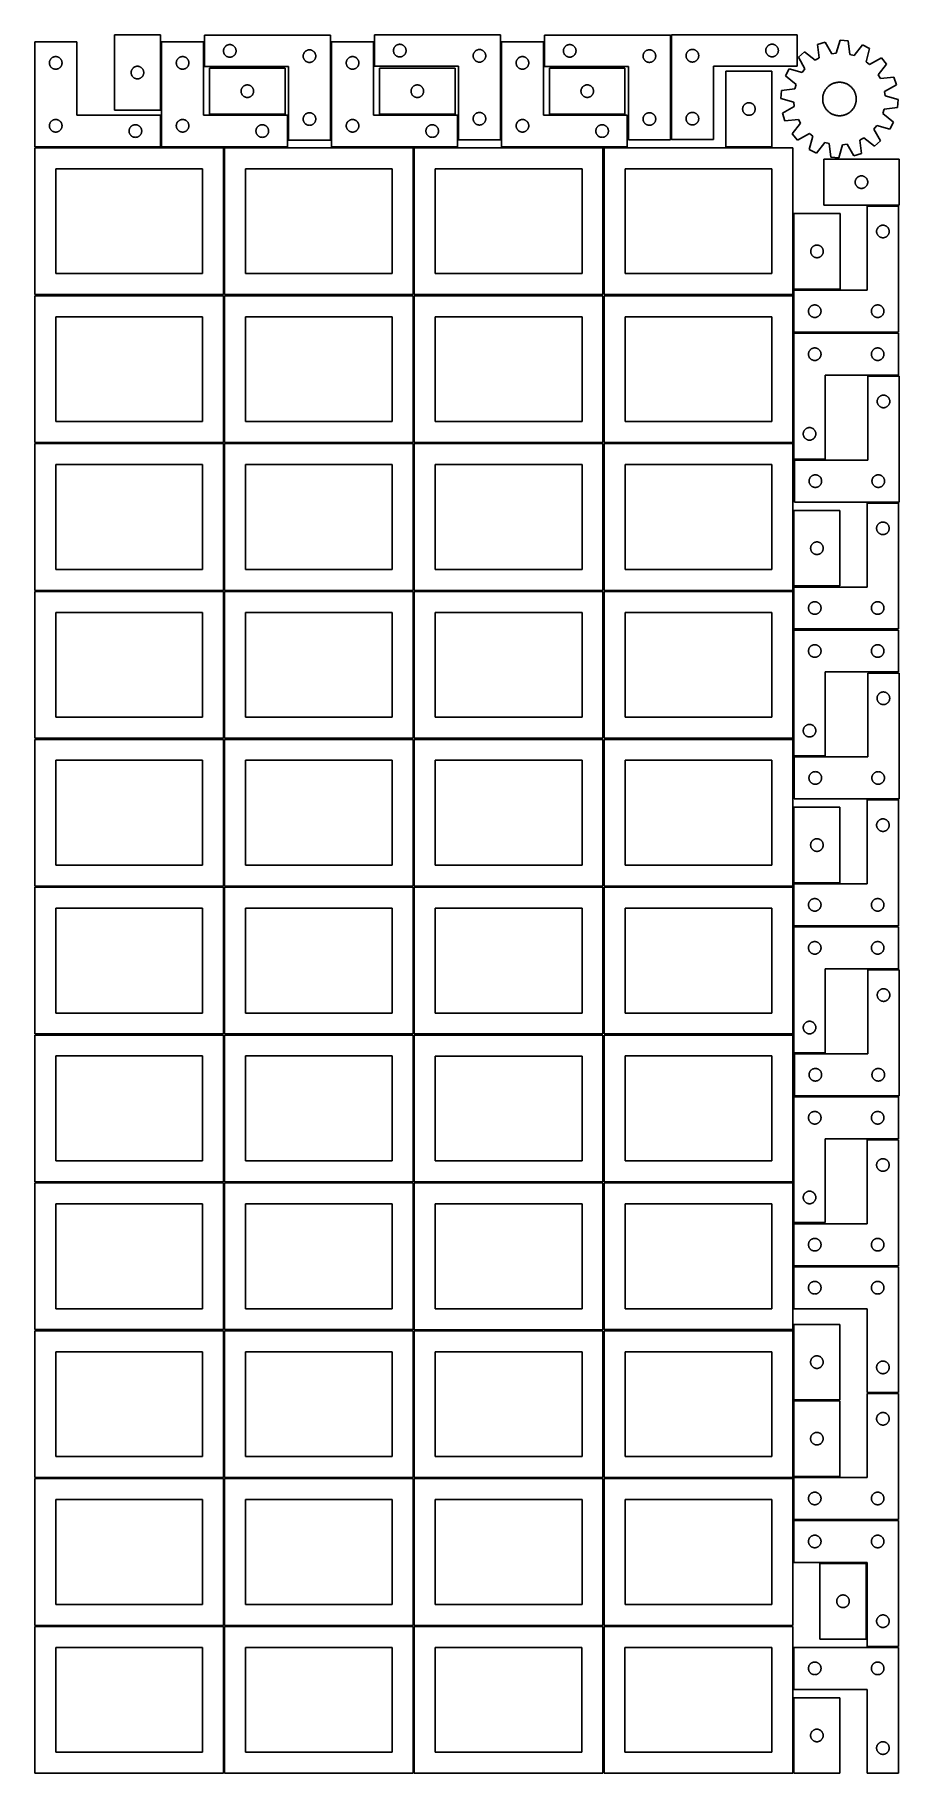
# Model space of a CAD drawing. Header units: millimetres. Extents: x 7 to 1243, y 7 to 2493.
import ezdxf

# ---------------------------------------------------------------- set-up
doc = ezdxf.new("R2010")
doc.units = ezdxf.units.MM
doc.layers.add('COMMON', color=5, linetype='CONTINUOUS', true_color=0x0000ff)
doc.layers.add('CUT', color=7, linetype='CONTINUOUS', true_color=0x000000)

msp = doc.modelspace()

# ---------------------------------------------------------------- linework, layer by layer
at = {"layer": 'COMMON'}
for p, q in [((277.291899, 1697.062902), (277.291899, 1487.062902)), ((820.333739, 1697.041937), (820.333739, 1487.167755)), ((6.541899, 1486.312901), (276.541899, 1486.312901)), ((277.291899, 1485.562901), (277.291899, 1275.562901)), ((278.0419, 1486.312901), (548.0419, 1486.312901)), ((549.583739, 1486.291936), (819.583739, 1486.291936)), ((820.333739, 1485.541936), (820.333739, 1275.562901)), ((6.541899, 1274.8129), (276.541899, 1274.8129)), ((277.291899, 1274.0629), (277.291899, 1064.0629)), ((278.0419, 1274.8129), (548.0419, 1274.8129)), ((549.583739, 1274.791935), (819.583739, 1274.791935)), ((820.333739, 1274.041935), (820.333739, 1064.0629)), ((821.08374, 1274.8129), (1091.08374, 1274.8129)), ((6.541899, 1063.312899), (276.541899, 1063.312899)), ((277.291899, 1062.562899), (277.291899, 852.562899)), ((278.0419, 1063.312899), (548.0419, 1063.312899)), ((549.583739, 1063.291934), (819.583739, 1063.291934)), ((820.333739, 1062.541934), (820.333739, 852.562899)), ((821.08374, 1063.312899), (1091.08374, 1063.312899)), ((6.541899, 851.812898), (276.541899, 851.812898)), ((277.291899, 851.062898), (277.291899, 641.062898)), ((278.0419, 851.812898), (548.0419, 851.812898)), ((549.583739, 851.791933), (819.583739, 851.791933)), ((820.333739, 851.041933), (820.333739, 641.062898)), ((821.08374, 851.812898), (1091.08374, 851.812898)), ((276.541899, 640.312898), (6.541899, 640.312898)), ((277.291899, 639.562897), (277.291899, 429.562897)), ((548.0419, 640.312898), (278.0419, 640.312898)), ((549.583739, 640.291932), (819.583739, 640.291932)), ((820.333739, 639.541932), (820.333739, 429.562897)), ((821.08374, 640.312897), (1091.08374, 640.312897)), ((6.541899, 428.812896), (276.520965, 428.812896)), ((277.270965, 428.062896), (277.270965, 218.062896)), ((278.0419, 428.812896), (548.020966, 428.812896)), ((819.583739, 428.791932), (549.583739, 428.791932)), ((820.333739, 428.041931), (820.333739, 218.062896)), ((1091.08374, 428.812897), (821.08374, 428.812897)), ((548.7919, 216.54193), (548.7919, 6.54193)), ((549.583739, 217.29193), (819.541901, 217.29193)), ((820.291901, 216.54193), (820.291901, 6.54193))]:
    msp.add_line(p, q, dxfattribs=at)
at = {"layer": 'CUT'}
for p, q in [((120.493493, 2493.406768), (120.493493, 2385.406768)), ((186.493493, 2493.406768), (120.493493, 2493.406768)), ((186.493493, 2385.406768), (186.493493, 2493.406768)), ((429.609768, 2492.910435), (249.609768, 2492.910435)), ((249.609768, 2492.910435), (249.609768, 2447.910435)), ((429.609768, 2342.910435), (429.609768, 2492.910435)), ((672.814724, 2493.342564), (492.814724, 2493.342564)), ((492.814724, 2493.342564), (492.814724, 2448.342564)), ((672.814724, 2343.342564), (672.814724, 2493.342564)), ((916.000301, 2492.988804), (736.000301, 2492.988804)), ((736.000301, 2492.988804), (736.000301, 2447.988804)), ((916.000301, 2342.988804), (916.000301, 2492.988804)), ((917.527769, 2493.480744), (1097.527769, 2493.480744)), ((917.527769, 2343.480744), (917.527769, 2493.480744)), ((1097.527769, 2493.480744), (1097.527769, 2448.480744)), ((66.520965, 2483.251496), (6.520965, 2483.251496)), ((6.520965, 2483.251496), (6.520965, 2333.251496)), ((34.765152, 2462.078564), (35.346229, 2462.1745)), ((35.346229, 2462.1745), (35.932336, 2462.232227)), ((35.932336, 2462.232227), (36.520965, 2462.251496)), ((36.520965, 2462.251496), (37.109593, 2462.232227)), ((37.109593, 2462.232227), (37.6957, 2462.1745)), ((37.6957, 2462.1745), (38.276778, 2462.078564)), ((66.520965, 2378.251496), (66.520965, 2483.251496)), ((248.041961, 2483.251496), (188.041961, 2483.251496)), ((188.041961, 2483.251496), (188.041961, 2333.251496)), ((216.286148, 2462.078564), (216.867225, 2462.1745)), ((216.867225, 2462.1745), (217.453333, 2462.232227)), ((217.453333, 2462.232227), (218.041961, 2462.251496)), ((218.041961, 2462.251496), (218.630589, 2462.232227)), ((218.630589, 2462.232227), (219.216696, 2462.1745)), ((219.216696, 2462.1745), (219.797774, 2462.078564)), ((248.041961, 2378.251496), (248.041961, 2483.251496)), ((276.609768, 2470.410435), (276.629037, 2470.999063)), ((276.629037, 2469.821807), (276.609768, 2470.410435)), ((276.629037, 2470.999063), (276.686764, 2471.585171)), ((276.686764, 2469.2357), (276.629037, 2469.821807)), ((276.686764, 2471.585171), (276.7827, 2472.166248)), ((276.7827, 2468.654622), (276.686764, 2469.2357)), ((276.7827, 2472.166248), (276.916435, 2472.739807)), ((276.916435, 2468.081064), (276.7827, 2468.654622)), ((276.916435, 2472.739807), (277.087397, 2473.30339)), ((277.087397, 2467.51748), (276.916435, 2468.081064)), ((277.087397, 2473.30339), (277.294852, 2473.854586)), ((277.294852, 2466.966284), (277.087397, 2467.51748)), ((277.294852, 2473.854586), (277.537913, 2474.391034)), ((277.537913, 2466.429837), (277.294852, 2466.966284)), ((277.537913, 2474.391034), (277.815539, 2474.910435)), ((277.815539, 2465.910435), (277.537913, 2466.429837)), ((277.815539, 2474.910435), (278.126541, 2475.410567)), ((278.126541, 2465.410303), (277.815539, 2465.910435)), ((278.126541, 2475.410567), (278.469588, 2475.889288)), ((278.469588, 2464.931582), (278.126541, 2465.410303)), ((278.469588, 2475.889288), (278.843209, 2476.344548)), ((278.843209, 2464.476323), (278.469588, 2464.931582)), ((278.843209, 2476.344548), (279.245807, 2476.774396)), ((279.245807, 2464.046474), (278.843209, 2464.476323)), ((279.245807, 2476.774396), (279.675655, 2477.176994)), ((279.675655, 2463.643877), (279.245807, 2464.046474)), ((279.675655, 2477.176994), (280.130915, 2477.550615)), ((280.130915, 2463.270255), (279.675655, 2463.643877)), ((280.130915, 2477.550615), (280.609636, 2477.893662)), ((280.609636, 2462.927209), (280.130915, 2463.270255)), ((280.609636, 2477.893662), (281.109768, 2478.204664)), ((281.109768, 2462.616207), (280.609636, 2462.927209)), ((281.109768, 2478.204664), (281.629169, 2478.48229)), ((281.629169, 2462.338581), (281.109768, 2462.616207)), ((281.629169, 2478.48229), (282.165617, 2478.725351)), ((282.165617, 2462.09552), (281.629169, 2462.338581)), ((282.165617, 2478.725351), (282.716813, 2478.932806)), ((282.716813, 2461.888064), (282.165617, 2462.09552)), ((282.716813, 2478.932806), (283.280396, 2479.103768)), ((283.280396, 2479.103768), (283.853955, 2479.237503)), ((283.853955, 2479.237503), (284.435032, 2479.333439)), ((284.435032, 2479.333439), (285.02114, 2479.391166)), ((285.02114, 2479.391166), (285.609768, 2479.410435)), ((285.609768, 2479.410435), (286.198396, 2479.391166)), ((286.198396, 2479.391166), (286.784503, 2479.333439)), ((286.784503, 2479.333439), (287.365581, 2479.237503)), ((287.365581, 2479.237503), (287.939139, 2479.103768)), ((287.939139, 2479.103768), (288.502723, 2478.932806)), ((288.502723, 2478.932806), (289.053919, 2478.725351)), ((289.053919, 2462.09552), (288.502723, 2461.888064)), ((289.053919, 2478.725351), (289.590366, 2478.48229)), ((289.590366, 2462.338581), (289.053919, 2462.09552)), ((289.590366, 2478.48229), (290.109768, 2478.204664)), ((290.109768, 2462.616207), (289.590366, 2462.338581)), ((290.109768, 2478.204664), (290.6099, 2477.893662)), ((290.6099, 2462.927209), (290.109768, 2462.616207)), ((290.6099, 2477.893662), (291.088621, 2477.550615)), ((291.088621, 2463.270255), (290.6099, 2462.927209)), ((291.088621, 2477.550615), (291.54388, 2477.176994)), ((291.54388, 2463.643877), (291.088621, 2463.270255)), ((291.54388, 2477.176994), (291.973729, 2476.774396)), ((291.973729, 2464.046474), (291.54388, 2463.643877)), ((291.973729, 2476.774396), (292.376326, 2476.344548)), ((292.376326, 2464.476323), (291.973729, 2464.046474)), ((292.376326, 2476.344548), (292.749948, 2475.889288)), ((292.749948, 2464.931582), (292.376326, 2464.476323)), ((292.749948, 2475.889288), (293.092994, 2475.410567)), ((293.092994, 2465.410303), (292.749948, 2464.931582)), ((293.092994, 2475.410567), (293.403996, 2474.910435)), ((293.403996, 2465.910435), (293.092994, 2465.410303)), ((293.403996, 2474.910435), (293.681622, 2474.391034)), ((293.681622, 2466.429837), (293.403996, 2465.910435)), ((293.681622, 2474.391034), (293.924684, 2473.854586)), ((293.924684, 2466.966284), (293.681622, 2466.429837)), ((293.924684, 2473.854586), (294.132139, 2473.30339)), ((294.132139, 2467.51748), (293.924684, 2466.966284)), ((294.132139, 2473.30339), (294.3031, 2472.739807)), ((294.3031, 2468.081064), (294.132139, 2467.51748)), ((294.3031, 2472.739807), (294.436835, 2472.166248)), ((294.436835, 2468.654622), (294.3031, 2468.081064)), ((294.436835, 2472.166248), (294.532771, 2471.585171)), ((294.532771, 2469.2357), (294.436835, 2468.654622)), ((294.532771, 2471.585171), (294.590498, 2470.999063)), ((294.590498, 2469.821807), (294.532771, 2469.2357)), ((294.590498, 2470.999063), (294.609768, 2470.410435)), ((294.609768, 2470.410435), (294.590498, 2469.821807)), ((390.609768, 2462.910435), (390.629037, 2463.499063)), ((390.629037, 2462.321807), (390.609768, 2462.910435)), ((390.629037, 2463.499063), (390.686764, 2464.085171)), ((390.686764, 2461.7357), (390.629037, 2462.321807)), ((390.686764, 2464.085171), (390.7827, 2464.666248)), ((390.7827, 2464.666248), (390.916435, 2465.239807)), ((390.916435, 2465.239807), (391.087397, 2465.80339)), ((391.087397, 2465.80339), (391.294852, 2466.354586)), ((391.294852, 2466.354586), (391.537913, 2466.891034)), ((391.537913, 2466.891034), (391.815539, 2467.410435)), ((391.815539, 2467.410435), (392.126541, 2467.910567)), ((392.126541, 2467.910567), (392.469588, 2468.389288)), ((392.469588, 2468.389288), (392.843209, 2468.844548)), ((392.843209, 2468.844548), (393.245807, 2469.274396)), ((393.245807, 2469.274396), (393.675655, 2469.676994)), ((393.675655, 2469.676994), (394.130915, 2470.050615)), ((394.130915, 2470.050615), (394.609636, 2470.393662)), ((394.609636, 2470.393662), (395.109768, 2470.704664)), ((395.109768, 2470.704664), (395.629169, 2470.98229)), ((395.629169, 2470.98229), (396.165617, 2471.225351)), ((396.165617, 2471.225351), (396.716813, 2471.432806)), ((396.716813, 2471.432806), (397.280396, 2471.603768)), ((397.280396, 2471.603768), (397.853955, 2471.737503)), ((397.853955, 2471.737503), (398.435032, 2471.833439)), ((398.435032, 2471.833439), (399.02114, 2471.891166)), ((399.02114, 2471.891166), (399.609768, 2471.910435)), ((399.609768, 2471.910435), (400.198396, 2471.891166)), ((400.198396, 2471.891166), (400.784503, 2471.833439)), ((400.784503, 2471.833439), (401.365581, 2471.737503)), ((401.365581, 2471.737503), (401.939139, 2471.603768)), ((401.939139, 2471.603768), (402.502723, 2471.432806)), ((402.502723, 2471.432806), (403.053919, 2471.225351)), ((403.053919, 2471.225351), (403.590366, 2470.98229)), ((403.590366, 2470.98229), (404.109768, 2470.704664)), ((404.109768, 2470.704664), (404.6099, 2470.393662)), ((404.6099, 2470.393662), (405.088621, 2470.050615)), ((405.088621, 2470.050615), (405.54388, 2469.676994)), ((405.54388, 2469.676994), (405.973729, 2469.274396)), ((405.973729, 2469.274396), (406.376326, 2468.844548)), ((406.376326, 2468.844548), (406.749948, 2468.389288)), ((406.749948, 2468.389288), (407.092994, 2467.910567)), ((407.092994, 2467.910567), (407.403996, 2467.410435)), ((407.403996, 2467.410435), (407.681622, 2466.891034)), ((407.681622, 2466.891034), (407.924684, 2466.354586)), ((407.924684, 2466.354586), (408.132139, 2465.80339)), ((408.132139, 2465.80339), (408.3031, 2465.239807)), ((408.3031, 2465.239807), (408.436835, 2464.666248)), ((408.436835, 2464.666248), (408.532771, 2464.085171)), ((408.532771, 2464.085171), (408.590498, 2463.499063)), ((408.590498, 2462.321807), (408.532771, 2461.7357)), ((408.590498, 2463.499063), (408.609768, 2462.910435)), ((408.609768, 2462.910435), (408.590498, 2462.321807)), ((491.20169, 2483.251496), (431.20169, 2483.251496)), ((431.20169, 2483.251496), (431.20169, 2333.251496)), ((459.445877, 2462.078564), (460.026954, 2462.1745)), ((460.026954, 2462.1745), (460.613062, 2462.232227)), ((460.613062, 2462.232227), (461.20169, 2462.251496)), ((461.20169, 2462.251496), (461.790318, 2462.232227)), ((461.790318, 2462.232227), (462.376425, 2462.1745)), ((462.376425, 2462.1745), (462.957503, 2462.078564)), ((491.20169, 2378.251496), (491.20169, 2483.251496)), ((519.814724, 2470.842564), (519.833993, 2471.431192)), ((519.833993, 2470.253936), (519.814724, 2470.842564)), ((519.833993, 2471.431192), (519.89172, 2472.0173)), ((519.89172, 2469.667828), (519.833993, 2470.253936)), ((519.89172, 2472.0173), (519.987656, 2472.598377)), ((519.987656, 2469.086751), (519.89172, 2469.667828)), ((519.987656, 2472.598377), (520.121391, 2473.171936)), ((520.121391, 2468.513193), (519.987656, 2469.086751)), ((520.121391, 2473.171936), (520.292353, 2473.735519)), ((520.292353, 2467.949609), (520.121391, 2468.513193)), ((520.292353, 2473.735519), (520.499808, 2474.286715)), ((520.499808, 2467.398413), (520.292353, 2467.949609)), ((520.499808, 2474.286715), (520.742869, 2474.823162)), ((520.742869, 2466.861966), (520.499808, 2467.398413)), ((520.742869, 2474.823162), (521.020495, 2475.342564)), ((521.020495, 2466.342564), (520.742869, 2466.861966)), ((521.020495, 2475.342564), (521.331497, 2475.842696)), ((521.331497, 2465.842432), (521.020495, 2466.342564)), ((521.331497, 2475.842696), (521.674544, 2476.321417)), ((521.674544, 2465.363711), (521.331497, 2465.842432)), ((521.674544, 2476.321417), (522.048165, 2476.776677)), ((522.048165, 2464.908452), (521.674544, 2465.363711)), ((522.048165, 2476.776677), (522.450763, 2477.206525)), ((522.450763, 2464.478603), (522.048165, 2464.908452)), ((522.450763, 2477.206525), (522.880611, 2477.609122)), ((522.880611, 2464.076006), (522.450763, 2464.478603)), ((522.880611, 2477.609122), (523.335871, 2477.982744)), ((523.335871, 2463.702384), (522.880611, 2464.076006)), ((523.335871, 2477.982744), (523.814592, 2478.325791)), ((523.814592, 2463.359338), (523.335871, 2463.702384)), ((523.814592, 2478.325791), (524.314724, 2478.636793)), ((524.314724, 2463.048336), (523.814592, 2463.359338)), ((524.314724, 2478.636793), (524.834126, 2478.914419)), ((524.834126, 2462.77071), (524.314724, 2463.048336)), ((524.834126, 2478.914419), (525.370573, 2479.15748)), ((525.370573, 2462.527648), (524.834126, 2462.77071)), ((525.370573, 2479.15748), (525.921769, 2479.364935)), ((525.921769, 2462.320193), (525.370573, 2462.527648)), ((525.921769, 2479.364935), (526.485352, 2479.535897)), ((526.485352, 2462.149232), (525.921769, 2462.320193)), ((526.485352, 2479.535897), (527.058911, 2479.669632)), ((527.058911, 2462.015497), (526.485352, 2462.149232)), ((527.058911, 2479.669632), (527.639988, 2479.765568)), ((527.639988, 2479.765568), (528.226096, 2479.823295)), ((528.226096, 2479.823295), (528.814724, 2479.842564)), ((528.814724, 2479.842564), (529.403352, 2479.823295)), ((529.403352, 2479.823295), (529.989459, 2479.765568)), ((529.989459, 2479.765568), (530.570537, 2479.669632)), ((530.570537, 2479.669632), (531.144095, 2479.535897)), ((531.144095, 2462.149232), (530.570537, 2462.015497)), ((531.144095, 2479.535897), (531.707679, 2479.364935)), ((531.707679, 2462.320193), (531.144095, 2462.149232)), ((531.707679, 2479.364935), (532.258875, 2479.15748)), ((532.258875, 2462.527648), (531.707679, 2462.320193)), ((532.258875, 2479.15748), (532.795322, 2478.914419)), ((532.795322, 2462.77071), (532.258875, 2462.527648)), ((532.795322, 2478.914419), (533.314724, 2478.636793)), ((533.314724, 2463.048336), (532.795322, 2462.77071)), ((533.314724, 2478.636793), (533.814856, 2478.325791)), ((533.814856, 2463.359338), (533.314724, 2463.048336)), ((533.814856, 2478.325791), (534.293577, 2477.982744)), ((534.293577, 2463.702384), (533.814856, 2463.359338)), ((534.293577, 2477.982744), (534.748836, 2477.609122)), ((534.748836, 2464.076006), (534.293577, 2463.702384)), ((534.748836, 2477.609122), (535.178685, 2477.206525)), ((535.178685, 2464.478603), (534.748836, 2464.076006)), ((535.178685, 2477.206525), (535.581282, 2476.776677)), ((535.581282, 2464.908452), (535.178685, 2464.478603)), ((535.581282, 2476.776677), (535.954904, 2476.321417)), ((535.954904, 2465.363711), (535.581282, 2464.908452)), ((535.954904, 2476.321417), (536.29795, 2475.842696)), ((536.29795, 2465.842432), (535.954904, 2465.363711)), ((536.29795, 2475.842696), (536.608952, 2475.342564)), ((536.608952, 2466.342564), (536.29795, 2465.842432)), ((536.608952, 2475.342564), (536.886578, 2474.823162)), ((536.886578, 2466.861966), (536.608952, 2466.342564)), ((536.886578, 2474.823162), (537.12964, 2474.286715)), ((537.12964, 2467.398413), (536.886578, 2466.861966)), ((537.12964, 2474.286715), (537.337095, 2473.735519)), ((537.337095, 2467.949609), (537.12964, 2467.398413)), ((537.337095, 2473.735519), (537.508056, 2473.171936)), ((537.508056, 2468.513193), (537.337095, 2467.949609)), ((537.508056, 2473.171936), (537.641791, 2472.598377)), ((537.641791, 2469.086751), (537.508056, 2468.513193)), ((537.641791, 2472.598377), (537.737728, 2472.0173)), ((537.737728, 2469.667828), (537.641791, 2469.086751)), ((537.737728, 2472.0173), (537.795454, 2471.431192)), ((537.795454, 2470.253936), (537.737728, 2469.667828)), ((537.795454, 2471.431192), (537.814724, 2470.842564)), ((537.814724, 2470.842564), (537.795454, 2470.253936)), ((633.814724, 2463.342564), (633.833993, 2463.931192)), ((633.833993, 2462.753936), (633.814724, 2463.342564)), ((633.833993, 2463.931192), (633.89172, 2464.5173)), ((633.89172, 2462.167828), (633.833993, 2462.753936)), ((633.89172, 2464.5173), (633.987656, 2465.098377)), ((633.987656, 2461.586751), (633.89172, 2462.167828)), ((633.987656, 2465.098377), (634.121391, 2465.671936)), ((634.121391, 2465.671936), (634.292353, 2466.235519)), ((634.292353, 2466.235519), (634.499808, 2466.786715)), ((634.499808, 2466.786715), (634.742869, 2467.323162)), ((634.742869, 2467.323162), (635.020495, 2467.842564)), ((635.020495, 2467.842564), (635.331497, 2468.342696)), ((635.331497, 2468.342696), (635.674544, 2468.821417)), ((635.674544, 2468.821417), (636.048165, 2469.276677)), ((636.048165, 2469.276677), (636.450763, 2469.706525)), ((636.450763, 2469.706525), (636.880611, 2470.109122)), ((636.880611, 2470.109122), (637.335871, 2470.482744)), ((637.335871, 2470.482744), (637.814592, 2470.825791)), ((637.814592, 2470.825791), (638.314724, 2471.136793)), ((638.314724, 2471.136793), (638.834126, 2471.414419)), ((638.834126, 2471.414419), (639.370573, 2471.65748)), ((639.370573, 2471.65748), (639.921769, 2471.864935)), ((639.921769, 2471.864935), (640.485352, 2472.035897)), ((640.485352, 2472.035897), (641.058911, 2472.169632)), ((641.058911, 2472.169632), (641.639988, 2472.265568)), ((641.639988, 2472.265568), (642.226096, 2472.323295)), ((642.226096, 2472.323295), (642.814724, 2472.342564)), ((642.814724, 2472.342564), (643.403352, 2472.323295)), ((643.403352, 2472.323295), (643.989459, 2472.265568)), ((643.989459, 2472.265568), (644.570537, 2472.169632)), ((644.570537, 2472.169632), (645.144095, 2472.035897)), ((645.144095, 2472.035897), (645.707679, 2471.864935)), ((645.707679, 2471.864935), (646.258875, 2471.65748)), ((646.258875, 2471.65748), (646.795322, 2471.414419)), ((646.795322, 2471.414419), (647.314724, 2471.136793)), ((647.314724, 2471.136793), (647.814856, 2470.825791)), ((647.814856, 2470.825791), (648.293577, 2470.482744)), ((648.293577, 2470.482744), (648.748836, 2470.109122)), ((648.748836, 2470.109122), (649.178685, 2469.706525)), ((649.178685, 2469.706525), (649.581282, 2469.276677)), ((649.581282, 2469.276677), (649.954904, 2468.821417)), ((649.954904, 2468.821417), (650.29795, 2468.342696)), ((650.29795, 2468.342696), (650.608952, 2467.842564)), ((650.608952, 2467.842564), (650.886578, 2467.323162)), ((650.886578, 2467.323162), (651.12964, 2466.786715)), ((651.12964, 2466.786715), (651.337095, 2466.235519)), ((651.337095, 2466.235519), (651.508056, 2465.671936)), ((651.508056, 2465.671936), (651.641791, 2465.098377)), ((651.641791, 2465.098377), (651.737728, 2464.5173)), ((651.737728, 2462.167828), (651.641791, 2461.586751)), ((651.737728, 2464.5173), (651.795454, 2463.931192)), ((651.795454, 2462.753936), (651.737728, 2462.167828)), ((651.795454, 2463.931192), (651.814724, 2463.342564)), ((651.814724, 2463.342564), (651.795454, 2462.753936)), ((734.36151, 2483.251496), (674.36151, 2483.251496)), ((674.36151, 2483.251496), (674.36151, 2333.251496)), ((702.605697, 2462.078564), (703.186775, 2462.1745)), ((703.186775, 2462.1745), (703.772882, 2462.232227)), ((703.772882, 2462.232227), (704.36151, 2462.251496)), ((704.36151, 2462.251496), (704.950138, 2462.232227)), ((704.950138, 2462.232227), (705.536246, 2462.1745)), ((705.536246, 2462.1745), (706.117323, 2462.078564)), ((734.36151, 2378.251496), (734.36151, 2483.251496)), ((763.000301, 2470.488804), (763.019571, 2471.077433)), ((763.019571, 2469.900176), (763.000301, 2470.488804)), ((763.019571, 2471.077433), (763.077297, 2471.66354)), ((763.077297, 2469.314069), (763.019571, 2469.900176)), ((763.077297, 2471.66354), (763.173234, 2472.244617)), ((763.173234, 2468.732992), (763.077297, 2469.314069)), ((763.173234, 2472.244617), (763.306969, 2472.818176)), ((763.306969, 2468.159433), (763.173234, 2468.732992)), ((763.306969, 2472.818176), (763.47793, 2473.38176)), ((763.47793, 2467.595849), (763.306969, 2468.159433)), ((763.47793, 2473.38176), (763.685385, 2473.932955)), ((763.685385, 2467.044654), (763.47793, 2467.595849)), ((763.685385, 2473.932955), (763.928446, 2474.469403)), ((763.928446, 2466.508206), (763.685385, 2467.044654)), ((763.928446, 2474.469403), (764.206073, 2474.988804)), ((764.206073, 2465.988804), (763.928446, 2466.508206)), ((764.206073, 2474.988804), (764.517075, 2475.488937)), ((764.517075, 2465.488672), (764.206073, 2465.988804)), ((764.517075, 2475.488937), (764.860121, 2475.967657)), ((764.860121, 2465.009952), (764.517075, 2465.488672)), ((764.860121, 2475.967657), (765.233743, 2476.422917)), ((765.233743, 2464.554692), (764.860121, 2465.009952)), ((765.233743, 2476.422917), (765.63634, 2476.852765)), ((765.63634, 2464.124843), (765.233743, 2464.554692)), ((765.63634, 2476.852765), (766.066189, 2477.255363)), ((766.066189, 2463.722246), (765.63634, 2464.124843)), ((766.066189, 2477.255363), (766.521448, 2477.628984)), ((766.521448, 2463.348624), (766.066189, 2463.722246)), ((766.521448, 2477.628984), (767.000169, 2477.972031)), ((767.000169, 2463.005578), (766.521448, 2463.348624)), ((767.000169, 2477.972031), (767.500301, 2478.283033)), ((767.500301, 2462.694576), (767.000169, 2463.005578)), ((767.500301, 2478.283033), (768.019703, 2478.560659)), ((768.019703, 2462.41695), (767.500301, 2462.694576)), ((768.019703, 2478.560659), (768.55615, 2478.80372)), ((768.55615, 2462.173889), (768.019703, 2462.41695)), ((768.55615, 2478.80372), (769.107346, 2479.011176)), ((769.107346, 2461.966433), (768.55615, 2462.173889)), ((769.107346, 2479.011176), (769.67093, 2479.182137)), ((769.67093, 2479.182137), (770.244488, 2479.315872)), ((770.244488, 2479.315872), (770.825565, 2479.411808)), ((770.825565, 2479.411808), (771.411673, 2479.469535)), ((771.411673, 2479.469535), (772.000301, 2479.488804)), ((772.000301, 2479.488804), (772.588929, 2479.469535)), ((772.588929, 2479.469535), (773.175037, 2479.411808)), ((773.175037, 2479.411808), (773.756114, 2479.315872)), ((773.756114, 2479.315872), (774.329673, 2479.182137)), ((774.329673, 2479.182137), (774.893256, 2479.011176)), ((774.893256, 2479.011176), (775.444452, 2478.80372)), ((775.444452, 2462.173889), (774.893256, 2461.966433)), ((775.444452, 2478.80372), (775.980899, 2478.560659)), ((775.980899, 2462.41695), (775.444452, 2462.173889)), ((775.980899, 2478.560659), (776.500301, 2478.283033)), ((776.500301, 2462.694576), (775.980899, 2462.41695)), ((776.500301, 2478.283033), (777.000433, 2477.972031)), ((777.000433, 2463.005578), (776.500301, 2462.694576)), ((777.000433, 2477.972031), (777.479154, 2477.628984)), ((777.479154, 2463.348624), (777.000433, 2463.005578)), ((777.479154, 2477.628984), (777.934413, 2477.255363)), ((777.934413, 2463.722246), (777.479154, 2463.348624)), ((777.934413, 2477.255363), (778.364262, 2476.852765)), ((778.364262, 2464.124843), (777.934413, 2463.722246)), ((778.364262, 2476.852765), (778.766859, 2476.422917)), ((778.766859, 2464.554692), (778.364262, 2464.124843)), ((778.766859, 2476.422917), (779.140481, 2475.967657)), ((779.140481, 2465.009952), (778.766859, 2464.554692)), ((779.140481, 2475.967657), (779.483528, 2475.488937)), ((779.483528, 2465.488672), (779.140481, 2465.009952)), ((779.483528, 2475.488937), (779.79453, 2474.988804)), ((779.79453, 2465.988804), (779.483528, 2465.488672)), ((779.79453, 2474.988804), (780.072156, 2474.469403)), ((780.072156, 2466.508206), (779.79453, 2465.988804)), ((780.072156, 2474.469403), (780.315217, 2473.932955)), ((780.315217, 2467.044654), (780.072156, 2466.508206)), ((780.315217, 2473.932955), (780.522672, 2473.38176)), ((780.522672, 2467.595849), (780.315217, 2467.044654)), ((780.522672, 2473.38176), (780.693634, 2472.818176)), ((780.693634, 2468.159433), (780.522672, 2467.595849)), ((780.693634, 2472.818176), (780.827369, 2472.244617)), ((780.827369, 2468.732992), (780.693634, 2468.159433)), ((780.827369, 2472.244617), (780.923305, 2471.66354)), ((780.923305, 2469.314069), (780.827369, 2468.732992)), ((780.923305, 2471.66354), (780.981031, 2471.077433)), ((780.981031, 2469.900176), (780.923305, 2469.314069)), ((780.981031, 2471.077433), (781.000301, 2470.488804)), ((781.000301, 2470.488804), (780.981031, 2469.900176)), ((877.000301, 2462.988804), (877.019571, 2463.577433)), ((877.019571, 2462.400176), (877.000301, 2462.988804)), ((877.019571, 2463.577433), (877.077297, 2464.16354)), ((877.077297, 2461.814069), (877.019571, 2462.400176)), ((877.077297, 2464.16354), (877.173234, 2464.744617)), ((877.173234, 2464.744617), (877.306969, 2465.318176)), ((877.306969, 2465.318176), (877.47793, 2465.88176)), ((877.47793, 2465.88176), (877.685385, 2466.432955)), ((877.685385, 2466.432955), (877.928446, 2466.969403)), ((877.928446, 2466.969403), (878.206073, 2467.488804)), ((878.206073, 2467.488804), (878.517075, 2467.988937)), ((878.517075, 2467.988937), (878.860121, 2468.467657)), ((878.860121, 2468.467657), (879.233743, 2468.922917)), ((879.233743, 2468.922917), (879.63634, 2469.352765)), ((879.63634, 2469.352765), (880.066189, 2469.755363)), ((880.066189, 2469.755363), (880.521448, 2470.128984)), ((880.521448, 2470.128984), (881.000169, 2470.472031)), ((881.000169, 2470.472031), (881.500301, 2470.783033)), ((881.500301, 2470.783033), (882.019703, 2471.060659)), ((882.019703, 2471.060659), (882.55615, 2471.30372)), ((882.55615, 2471.30372), (883.107346, 2471.511176)), ((883.107346, 2471.511176), (883.67093, 2471.682137)), ((883.67093, 2471.682137), (884.244488, 2471.815872)), ((884.244488, 2471.815872), (884.825565, 2471.911808)), ((884.825565, 2471.911808), (885.411673, 2471.969535)), ((885.411673, 2471.969535), (886.000301, 2471.988804)), ((886.000301, 2471.988804), (886.588929, 2471.969535)), ((886.588929, 2471.969535), (887.175037, 2471.911808)), ((887.175037, 2471.911808), (887.756114, 2471.815872)), ((887.756114, 2471.815872), (888.329673, 2471.682137)), ((888.329673, 2471.682137), (888.893256, 2471.511176)), ((888.893256, 2471.511176), (889.444452, 2471.30372)), ((889.444452, 2471.30372), (889.980899, 2471.060659)), ((889.980899, 2471.060659), (890.500301, 2470.783033)), ((890.500301, 2470.783033), (891.000433, 2470.472031)), ((891.000433, 2470.472031), (891.479154, 2470.128984)), ((891.479154, 2470.128984), (891.934413, 2469.755363)), ((891.934413, 2469.755363), (892.364262, 2469.352765)), ((892.364262, 2469.352765), (892.766859, 2468.922917)), ((892.766859, 2468.922917), (893.140481, 2468.467657)), ((893.140481, 2468.467657), (893.483528, 2467.988937)), ((893.483528, 2467.988937), (893.79453, 2467.488804)), ((893.79453, 2467.488804), (894.072156, 2466.969403)), ((894.072156, 2466.969403), (894.315217, 2466.432955)), ((894.315217, 2466.432955), (894.522672, 2465.88176)), ((894.522672, 2465.88176), (894.693634, 2465.318176)), ((894.693634, 2465.318176), (894.827369, 2464.744617)), ((894.827369, 2464.744617), (894.923305, 2464.16354)), ((894.923305, 2464.16354), (894.981031, 2463.577433)), ((894.981031, 2462.400176), (894.923305, 2461.814069)), ((894.981031, 2463.577433), (895.000301, 2462.988804)), ((895.000301, 2462.988804), (894.981031, 2462.400176)), ((938.547038, 2464.069372), (938.527769, 2463.480744)), ((938.527769, 2463.480744), (938.547038, 2462.892116)), ((938.604765, 2464.65548), (938.547038, 2464.069372)), ((938.547038, 2462.892116), (938.604765, 2462.306009)), ((938.700701, 2465.236557), (938.604765, 2464.65548)), ((938.604765, 2462.306009), (938.700701, 2461.724931)), ((938.834436, 2465.810116), (938.700701, 2465.236557)), ((939.005398, 2466.373699), (938.834436, 2465.810116)), ((939.212853, 2466.924895), (939.005398, 2466.373699)), ((939.455914, 2467.461342), (939.212853, 2466.924895)), ((939.73354, 2467.980744), (939.455914, 2467.461342)), ((940.044542, 2468.480876), (939.73354, 2467.980744)), ((940.387589, 2468.959597), (940.044542, 2468.480876)), ((940.76121, 2469.414857), (940.387589, 2468.959597)), ((941.163808, 2469.844705), (940.76121, 2469.414857)), ((941.593656, 2470.247303), (941.163808, 2469.844705)), ((942.048916, 2470.620924), (941.593656, 2470.247303)), ((942.527637, 2470.963971), (942.048916, 2470.620924)), ((943.027769, 2471.274973), (942.527637, 2470.963971)), ((943.547171, 2471.552599), (943.027769, 2471.274973)), ((944.083618, 2471.79566), (943.547171, 2471.552599)), ((944.634814, 2472.003115), (944.083618, 2471.79566)), ((945.198397, 2472.174077), (944.634814, 2472.003115)), ((945.771956, 2472.307812), (945.198397, 2472.174077)), ((946.353033, 2472.403748), (945.771956, 2472.307812)), ((946.939141, 2472.461475), (946.353033, 2472.403748)), ((947.527769, 2472.480744), (946.939141, 2472.461475)), ((948.116397, 2472.461475), (947.527769, 2472.480744)), ((948.702504, 2472.403748), (948.116397, 2472.461475)), ((949.283582, 2472.307812), (948.702504, 2472.403748)), ((949.85714, 2472.174077), (949.283582, 2472.307812)), ((950.420724, 2472.003115), (949.85714, 2472.174077)), ((950.97192, 2471.79566), (950.420724, 2472.003115)), ((951.508367, 2471.552599), (950.97192, 2471.79566)), ((952.027769, 2471.274973), (951.508367, 2471.552599)), ((952.527901, 2470.963971), (952.027769, 2471.274973)), ((953.006622, 2470.620924), (952.527901, 2470.963971)), ((953.461881, 2470.247303), (953.006622, 2470.620924)), ((953.89173, 2469.844705), (953.461881, 2470.247303)), ((954.294327, 2469.414857), (953.89173, 2469.844705)), ((954.667949, 2468.959597), (954.294327, 2469.414857)), ((955.010995, 2468.480876), (954.667949, 2468.959597)), ((955.321997, 2467.980744), (955.010995, 2468.480876)), ((955.599623, 2467.461342), (955.321997, 2467.980744)), ((955.842685, 2466.924895), (955.599623, 2467.461342)), ((956.05014, 2466.373699), (955.842685, 2466.924895)), ((956.221101, 2465.810116), (956.05014, 2466.373699)), ((956.354836, 2465.236557), (956.221101, 2465.810116)), ((956.450772, 2464.65548), (956.354836, 2465.236557)), ((956.354836, 2461.724931), (956.450772, 2462.306009)), ((956.508499, 2464.069372), (956.450772, 2464.65548)), ((956.450772, 2462.306009), (956.508499, 2462.892116)), ((956.527769, 2463.480744), (956.508499, 2464.069372)), ((956.508499, 2462.892116), (956.527769, 2463.480744)), ((1052.547038, 2471.569372), (1052.527769, 2470.980744)), ((1052.527769, 2470.980744), (1052.547038, 2470.392116)), ((1052.604765, 2472.15548), (1052.547038, 2471.569372)), ((1052.547038, 2470.392116), (1052.604765, 2469.806009)), ((1052.700701, 2472.736557), (1052.604765, 2472.15548)), ((1052.604765, 2469.806009), (1052.700701, 2469.224931)), ((1052.834436, 2473.310116), (1052.700701, 2472.736557)), ((1052.700701, 2469.224931), (1052.834436, 2468.651373)), ((1053.005398, 2473.873699), (1052.834436, 2473.310116)), ((1052.834436, 2468.651373), (1053.005398, 2468.087789)), ((1053.212853, 2474.424895), (1053.005398, 2473.873699)), ((1053.005398, 2468.087789), (1053.212853, 2467.536593)), ((1053.455914, 2474.961342), (1053.212853, 2474.424895)), ((1053.212853, 2467.536593), (1053.455914, 2467.000146)), ((1053.73354, 2475.480744), (1053.455914, 2474.961342)), ((1053.455914, 2467.000146), (1053.73354, 2466.480744)), ((1054.044542, 2475.980876), (1053.73354, 2475.480744)), ((1053.73354, 2466.480744), (1054.044542, 2465.980612)), ((1054.387589, 2476.459597), (1054.044542, 2475.980876)), ((1054.044542, 2465.980612), (1054.387589, 2465.501891)), ((1054.76121, 2476.914857), (1054.387589, 2476.459597)), ((1054.387589, 2465.501891), (1054.76121, 2465.046632)), ((1055.163808, 2477.344705), (1054.76121, 2476.914857)), ((1054.76121, 2465.046632), (1055.163808, 2464.616783)), ((1055.593656, 2477.747303), (1055.163808, 2477.344705)), ((1055.163808, 2464.616783), (1055.593656, 2464.214186)), ((1056.048916, 2478.120924), (1055.593656, 2477.747303)), ((1055.593656, 2464.214186), (1056.048916, 2463.840564)), ((1056.527637, 2478.463971), (1056.048916, 2478.120924)), ((1056.048916, 2463.840564), (1056.527637, 2463.497518)), ((1057.027769, 2478.774973), (1056.527637, 2478.463971)), ((1056.527637, 2463.497518), (1057.027769, 2463.186516)), ((1057.547171, 2479.052599), (1057.027769, 2478.774973)), ((1057.027769, 2463.186516), (1057.547171, 2462.90889)), ((1058.083618, 2479.29566), (1057.547171, 2479.052599)), ((1057.547171, 2462.90889), (1058.083618, 2462.665828)), ((1058.634814, 2479.503115), (1058.083618, 2479.29566)), ((1058.083618, 2462.665828), (1058.634814, 2462.458373)), ((1059.198397, 2479.674077), (1058.634814, 2479.503115)), ((1058.634814, 2462.458373), (1059.198397, 2462.287412)), ((1059.771956, 2479.807812), (1059.198397, 2479.674077)), ((1059.198397, 2462.287412), (1059.771956, 2462.153677)), ((1060.353033, 2479.903748), (1059.771956, 2479.807812)), ((1059.771956, 2462.153677), (1060.353033, 2462.05774)), ((1060.939141, 2479.961475), (1060.353033, 2479.903748)), ((1061.527769, 2479.980744), (1060.939141, 2479.961475)), ((1062.116397, 2479.961475), (1061.527769, 2479.980744)), ((1062.702504, 2479.903748), (1062.116397, 2479.961475)), ((1063.283582, 2479.807812), (1062.702504, 2479.903748)), ((1062.702504, 2462.05774), (1063.283582, 2462.153677)), ((1063.85714, 2479.674077), (1063.283582, 2479.807812)), ((1063.283582, 2462.153677), (1063.85714, 2462.287412)), ((1064.420724, 2479.503115), (1063.85714, 2479.674077)), ((1063.85714, 2462.287412), (1064.420724, 2462.458373)), ((1064.97192, 2479.29566), (1064.420724, 2479.503115)), ((1064.420724, 2462.458373), (1064.97192, 2462.665828)), ((1065.508367, 2479.052599), (1064.97192, 2479.29566)), ((1064.97192, 2462.665828), (1065.508367, 2462.90889)), ((1066.027769, 2478.774973), (1065.508367, 2479.052599)), ((1065.508367, 2462.90889), (1066.027769, 2463.186516)), ((1066.527901, 2478.463971), (1066.027769, 2478.774973)), ((1066.027769, 2463.186516), (1066.527901, 2463.497518)), ((1067.006622, 2478.120924), (1066.527901, 2478.463971)), ((1066.527901, 2463.497518), (1067.006622, 2463.840564)), ((1067.461881, 2477.747303), (1067.006622, 2478.120924)), ((1067.006622, 2463.840564), (1067.461881, 2464.214186)), ((1067.89173, 2477.344705), (1067.461881, 2477.747303)), ((1067.461881, 2464.214186), (1067.89173, 2464.616783)), ((1068.294327, 2476.914857), (1067.89173, 2477.344705)), ((1067.89173, 2464.616783), (1068.294327, 2465.046632)), ((1068.667949, 2476.459597), (1068.294327, 2476.914857)), ((1068.294327, 2465.046632), (1068.667949, 2465.501891)), ((1069.010995, 2475.980876), (1068.667949, 2476.459597)), ((1068.667949, 2465.501891), (1069.010995, 2465.980612)), ((1069.321997, 2475.480744), (1069.010995, 2475.980876)), ((1069.010995, 2465.980612), (1069.321997, 2466.480744)), ((1069.599623, 2474.961342), (1069.321997, 2475.480744)), ((1069.321997, 2466.480744), (1069.599623, 2467.000146)), ((1069.842685, 2474.424895), (1069.599623, 2474.961342)), ((1069.599623, 2467.000146), (1069.842685, 2467.536593)), ((1070.05014, 2473.873699), (1069.842685, 2474.424895)), ((1069.842685, 2467.536593), (1070.05014, 2468.087789)), ((1070.221101, 2473.310116), (1070.05014, 2473.873699)), ((1070.05014, 2468.087789), (1070.221101, 2468.651373)), ((1070.354836, 2472.736557), (1070.221101, 2473.310116)), ((1070.221101, 2468.651373), (1070.354836, 2469.224931)), ((1070.450772, 2472.15548), (1070.354836, 2472.736557)), ((1070.354836, 2469.224931), (1070.450772, 2469.806009)), ((1070.508499, 2471.569372), (1070.450772, 2472.15548)), ((1070.450772, 2469.806009), (1070.508499, 2470.392116)), ((1070.527769, 2470.980744), (1070.508499, 2471.569372)), ((1070.508499, 2470.392116), (1070.527769, 2470.980744)), ((1107.922847, 2469.095886), (1099.147823, 2461.606933)), ((1123.176259, 2457.147001), (1107.922847, 2469.095886)), ((1137.556447, 2483.098092), (1126.583484, 2479.537258)), ((1126.583484, 2479.537258), (1128.787423, 2460.286672)), ((1147.076122, 2466.221534), (1137.556447, 2483.098092)), ((1153.461661, 2466.974912), (1147.076122, 2466.221534)), ((1158.792368, 2485.603545), (1153.461661, 2466.974912)), ((1170.292737, 2484.694156), (1158.792368, 2485.603545)), ((1172.62939, 2465.459227), (1170.292737, 2484.694156)), ((1178.817164, 2463.711617), (1172.62939, 2465.459227)), ((1190.870964, 2478.882257), (1178.817164, 2463.711617)), ((1201.147911, 2473.64109), (1190.870964, 2478.882257)), ((1195.945809, 2454.976135), (1201.147911, 2473.64109)), ((27.520965, 2453.251496), (27.540234, 2453.840124)), ((27.540234, 2452.662868), (27.520965, 2453.251496)), ((27.540234, 2453.840124), (27.597961, 2454.426232)), ((27.597961, 2452.07676), (27.540234, 2452.662868)), ((27.597961, 2454.426232), (27.693897, 2455.007309)), ((27.693897, 2451.495683), (27.597961, 2452.07676)), ((27.693897, 2455.007309), (27.827632, 2455.580868)), ((27.827632, 2450.922125), (27.693897, 2451.495683)), ((27.827632, 2455.580868), (27.998593, 2456.144451)), ((27.998593, 2450.358541), (27.827632, 2450.922125)), ((27.998593, 2456.144451), (28.206049, 2456.695647)), ((28.206049, 2449.807345), (27.998593, 2450.358541)), ((28.206049, 2456.695647), (28.44911, 2457.232094)), ((28.44911, 2449.270898), (28.206049, 2449.807345)), ((28.44911, 2457.232094), (28.726736, 2457.751496)), ((28.726736, 2448.751496), (28.44911, 2449.270898)), ((28.726736, 2457.751496), (29.037738, 2458.251628)), ((29.037738, 2448.251364), (28.726736, 2448.751496)), ((29.037738, 2458.251628), (29.380785, 2458.730349)), ((29.380785, 2447.772643), (29.037738, 2448.251364)), ((29.380785, 2458.730349), (29.754406, 2459.185609)), ((29.754406, 2447.317384), (29.380785, 2447.772643)), ((29.754406, 2459.185609), (30.157004, 2459.615457)), ((30.157004, 2446.887535), (29.754406, 2447.317384)), ((30.157004, 2459.615457), (30.586852, 2460.018054)), ((30.586852, 2446.484938), (30.157004, 2446.887535)), ((30.586852, 2460.018054), (31.042112, 2460.391676)), ((31.042112, 2446.111316), (30.586852, 2446.484938)), ((31.042112, 2460.391676), (31.520833, 2460.734723)), ((31.520833, 2445.76827), (31.042112, 2446.111316)), ((31.520833, 2460.734723), (32.020965, 2461.045725)), ((32.020965, 2445.457268), (31.520833, 2445.76827)), ((32.020965, 2461.045725), (32.540366, 2461.323351)), ((32.540366, 2445.179642), (32.020965, 2445.457268)), ((32.540366, 2461.323351), (33.076814, 2461.566412)), ((33.076814, 2444.93658), (32.540366, 2445.179642)), ((33.076814, 2461.566412), (33.628009, 2461.773867)), ((33.628009, 2444.729125), (33.076814, 2444.93658)), ((33.628009, 2461.773867), (34.191593, 2461.944829)), ((34.191593, 2444.558164), (33.628009, 2444.729125)), ((34.191593, 2461.944829), (34.765152, 2462.078564)), ((34.765152, 2444.424429), (34.191593, 2444.558164)), ((35.346229, 2444.328492), (34.765152, 2444.424429)), ((35.932336, 2444.270766), (35.346229, 2444.328492)), ((36.520965, 2444.251496), (35.932336, 2444.270766)), ((37.109593, 2444.270766), (36.520965, 2444.251496)), ((37.6957, 2444.328492), (37.109593, 2444.270766)), ((38.276778, 2444.424429), (37.6957, 2444.328492)), ((38.276778, 2462.078564), (38.850336, 2461.944829)), ((38.850336, 2444.558164), (38.276778, 2444.424429)), ((38.850336, 2461.944829), (39.41392, 2461.773867)), ((39.41392, 2444.729125), (38.850336, 2444.558164)), ((39.41392, 2461.773867), (39.965116, 2461.566412)), ((39.965116, 2444.93658), (39.41392, 2444.729125)), ((39.965116, 2461.566412), (40.501563, 2461.323351)), ((40.501563, 2445.179642), (39.965116, 2444.93658)), ((40.501563, 2461.323351), (41.020965, 2461.045725)), ((41.020965, 2445.457268), (40.501563, 2445.179642)), ((41.020965, 2461.045725), (41.521097, 2460.734723)), ((41.521097, 2445.76827), (41.020965, 2445.457268)), ((41.521097, 2460.734723), (41.999817, 2460.391676)), ((41.999817, 2446.111316), (41.521097, 2445.76827)), ((41.999817, 2460.391676), (42.455077, 2460.018054)), ((42.455077, 2446.484938), (41.999817, 2446.111316)), ((42.455077, 2460.018054), (42.884926, 2459.615457)), ((42.884926, 2446.887535), (42.455077, 2446.484938)), ((42.884926, 2459.615457), (43.287523, 2459.185609)), ((43.287523, 2447.317384), (42.884926, 2446.887535)), ((43.287523, 2459.185609), (43.661145, 2458.730349)), ((43.661145, 2447.772643), (43.287523, 2447.317384)), ((43.661145, 2458.730349), (44.004191, 2458.251628)), ((44.004191, 2448.251364), (43.661145, 2447.772643)), ((44.004191, 2458.251628), (44.315193, 2457.751496)), ((44.315193, 2448.751496), (44.004191, 2448.251364)), ((44.315193, 2457.751496), (44.592819, 2457.232094)), ((44.592819, 2449.270898), (44.315193, 2448.751496)), ((44.592819, 2457.232094), (44.83588, 2456.695647)), ((44.83588, 2449.807345), (44.592819, 2449.270898)), ((44.83588, 2456.695647), (45.043336, 2456.144451)), ((45.043336, 2450.358541), (44.83588, 2449.807345)), ((45.043336, 2456.144451), (45.214297, 2455.580868)), ((45.214297, 2450.922125), (45.043336, 2450.358541)), ((45.214297, 2455.580868), (45.348032, 2455.007309)), ((45.348032, 2451.495683), (45.214297, 2450.922125)), ((45.348032, 2455.007309), (45.443968, 2454.426232)), ((45.443968, 2452.07676), (45.348032, 2451.495683)), ((45.443968, 2454.426232), (45.501695, 2453.840124)), ((45.501695, 2452.662868), (45.443968, 2452.07676)), ((45.501695, 2453.840124), (45.520965, 2453.251496)), ((45.520965, 2453.251496), (45.501695, 2452.662868)), ((144.493493, 2439.406768), (144.512763, 2439.995396)), ((144.512763, 2438.818139), (144.493493, 2439.406768)), ((144.512763, 2439.995396), (144.57049, 2440.581503)), ((144.57049, 2438.232032), (144.512763, 2438.818139)), ((144.57049, 2440.581503), (144.666426, 2441.16258)), ((144.666426, 2437.650955), (144.57049, 2438.232032)), ((144.666426, 2441.16258), (144.800161, 2441.736139)), ((144.800161, 2437.077396), (144.666426, 2437.650955)), ((144.800161, 2441.736139), (144.971122, 2442.299723)), ((144.971122, 2442.299723), (145.178578, 2442.850918)), ((145.178578, 2442.850918), (145.421639, 2443.387366)), ((145.421639, 2443.387366), (145.699265, 2443.906768)), ((145.699265, 2443.906768), (146.010267, 2444.4069)), ((146.010267, 2444.4069), (146.353313, 2444.88562)), ((146.353313, 2444.88562), (146.726935, 2445.34088)), ((146.726935, 2445.34088), (147.129532, 2445.770729)), ((147.129532, 2445.770729), (147.559381, 2446.173326)), ((147.559381, 2446.173326), (148.014641, 2446.546948)), ((148.014641, 2446.546948), (148.493361, 2446.889994)), ((148.493361, 2446.889994), (148.993493, 2447.200996)), ((148.993493, 2447.200996), (149.512895, 2447.478622)), ((149.512895, 2447.478622), (150.049343, 2447.721683)), ((150.049343, 2447.721683), (150.600538, 2447.929139)), ((150.600538, 2447.929139), (151.164122, 2448.1001)), ((151.164122, 2448.1001), (151.737681, 2448.233835)), ((151.737681, 2448.233835), (152.318758, 2448.329771)), ((152.318758, 2448.329771), (152.904865, 2448.387498)), ((152.904865, 2448.387498), (153.493493, 2448.406768)), ((153.493493, 2448.406768), (154.082122, 2448.387498)), ((154.082122, 2448.387498), (154.668229, 2448.329771)), ((154.668229, 2448.329771), (155.249306, 2448.233835)), ((155.249306, 2448.233835), (155.822865, 2448.1001)), ((155.822865, 2448.1001), (156.386449, 2447.929139)), ((156.386449, 2447.929139), (156.937644, 2447.721683)), ((156.937644, 2447.721683), (157.474092, 2447.478622)), ((157.474092, 2447.478622), (157.993493, 2447.200996)), ((157.993493, 2447.200996), (158.493626, 2446.889994)), ((158.493626, 2446.889994), (158.972346, 2446.546948)), ((158.972346, 2446.546948), (159.427606, 2446.173326)), ((159.427606, 2446.173326), (159.857454, 2445.770729)), ((159.857454, 2445.770729), (160.260052, 2445.34088)), ((160.260052, 2445.34088), (160.633673, 2444.88562)), ((160.633673, 2444.88562), (160.97672, 2444.4069)), ((160.97672, 2444.4069), (161.287722, 2443.906768)), ((161.287722, 2443.906768), (161.565348, 2443.387366)), ((161.565348, 2443.387366), (161.808409, 2442.850918)), ((161.808409, 2442.850918), (162.015865, 2442.299723)), ((162.015865, 2442.299723), (162.186826, 2441.736139)), ((162.186826, 2441.736139), (162.320561, 2441.16258)), ((162.320561, 2437.650955), (162.186826, 2437.077396)), ((162.320561, 2441.16258), (162.416497, 2440.581503)), ((162.416497, 2438.232032), (162.320561, 2437.650955)), ((162.416497, 2440.581503), (162.474224, 2439.995396)), ((162.474224, 2438.818139), (162.416497, 2438.232032)), ((162.474224, 2439.995396), (162.493493, 2439.406768)), ((162.493493, 2439.406768), (162.474224, 2438.818139)), ((209.041961, 2453.251496), (209.06123, 2453.840124)), ((209.06123, 2452.662868), (209.041961, 2453.251496)), ((209.06123, 2453.840124), (209.118957, 2454.426232)), ((209.118957, 2452.07676), (209.06123, 2452.662868)), ((209.118957, 2454.426232), (209.214893, 2455.007309)), ((209.214893, 2451.495683), (209.118957, 2452.07676)), ((209.214893, 2455.007309), (209.348628, 2455.580868)), ((209.348628, 2450.922125), (209.214893, 2451.495683)), ((209.348628, 2455.580868), (209.51959, 2456.144451)), ((209.51959, 2450.358541), (209.348628, 2450.922125)), ((209.51959, 2456.144451), (209.727045, 2456.695647)), ((209.727045, 2449.807345), (209.51959, 2450.358541)), ((209.727045, 2456.695647), (209.970106, 2457.232094)), ((209.970106, 2449.270898), (209.727045, 2449.807345)), ((209.970106, 2457.232094), (210.247732, 2457.751496)), ((210.247732, 2448.751496), (209.970106, 2449.270898)), ((210.247732, 2457.751496), (210.558734, 2458.251628)), ((210.558734, 2448.251364), (210.247732, 2448.751496)), ((210.558734, 2458.251628), (210.901781, 2458.730349)), ((210.901781, 2447.772643), (210.558734, 2448.251364)), ((210.901781, 2458.730349), (211.275402, 2459.185609)), ((211.275402, 2447.317384), (210.901781, 2447.772643)), ((211.275402, 2459.185609), (211.678, 2459.615457)), ((211.678, 2446.887535), (211.275402, 2447.317384)), ((211.678, 2459.615457), (212.107848, 2460.018054)), ((212.107848, 2446.484938), (211.678, 2446.887535)), ((212.107848, 2460.018054), (212.563108, 2460.391676)), ((212.563108, 2446.111316), (212.107848, 2446.484938)), ((212.563108, 2460.391676), (213.041829, 2460.734723)), ((213.041829, 2445.76827), (212.563108, 2446.111316)), ((213.041829, 2460.734723), (213.541961, 2461.045725)), ((213.541961, 2445.457268), (213.041829, 2445.76827)), ((213.541961, 2461.045725), (214.061363, 2461.323351)), ((214.061363, 2445.179642), (213.541961, 2445.457268)), ((214.061363, 2461.323351), (214.59781, 2461.566412)), ((214.59781, 2444.93658), (214.061363, 2445.179642)), ((214.59781, 2461.566412), (215.149006, 2461.773867)), ((215.149006, 2444.729125), (214.59781, 2444.93658)), ((215.149006, 2461.773867), (215.712589, 2461.944829)), ((215.712589, 2444.558164), (215.149006, 2444.729125)), ((215.712589, 2461.944829), (216.286148, 2462.078564)), ((216.286148, 2444.424429), (215.712589, 2444.558164)), ((216.867225, 2444.328492), (216.286148, 2444.424429)), ((217.453333, 2444.270766), (216.867225, 2444.328492)), ((218.041961, 2444.251496), (217.453333, 2444.270766)), ((218.630589, 2444.270766), (218.041961, 2444.251496)), ((219.216696, 2444.328492), (218.630589, 2444.270766)), ((219.797774, 2444.424429), (219.216696, 2444.328492)), ((219.797774, 2462.078564), (220.371332, 2461.944829)), ((220.371332, 2444.558164), (219.797774, 2444.424429)), ((220.371332, 2461.944829), (220.934916, 2461.773867)), ((220.934916, 2444.729125), (220.371332, 2444.558164)), ((220.934916, 2461.773867), (221.486112, 2461.566412)), ((221.486112, 2444.93658), (220.934916, 2444.729125)), ((221.486112, 2461.566412), (222.022559, 2461.323351)), ((222.022559, 2445.179642), (221.486112, 2444.93658)), ((222.022559, 2461.323351), (222.541961, 2461.045725)), ((222.541961, 2445.457268), (222.022559, 2445.179642)), ((222.541961, 2461.045725), (223.042093, 2460.734723)), ((223.042093, 2445.76827), (222.541961, 2445.457268)), ((223.042093, 2460.734723), (223.520814, 2460.391676)), ((223.520814, 2446.111316), (223.042093, 2445.76827)), ((223.520814, 2460.391676), (223.976073, 2460.018054)), ((223.976073, 2446.484938), (223.520814, 2446.111316)), ((223.976073, 2460.018054), (224.405922, 2459.615457)), ((224.405922, 2446.887535), (223.976073, 2446.484938)), ((224.405922, 2459.615457), (224.808519, 2459.185609)), ((224.808519, 2447.317384), (224.405922, 2446.887535)), ((224.808519, 2459.185609), (225.182141, 2458.730349)), ((225.182141, 2447.772643), (224.808519, 2447.317384)), ((225.182141, 2458.730349), (225.525187, 2458.251628)), ((225.525187, 2448.251364), (225.182141, 2447.772643)), ((225.525187, 2458.251628), (225.836189, 2457.751496)), ((225.836189, 2448.751496), (225.525187, 2448.251364)), ((225.836189, 2457.751496), (226.113815, 2457.232094)), ((226.113815, 2449.270898), (225.836189, 2448.751496)), ((226.113815, 2457.232094), (226.356877, 2456.695647)), ((226.356877, 2449.807345), (226.113815, 2449.270898)), ((226.356877, 2456.695647), (226.564332, 2456.144451)), ((226.564332, 2450.358541), (226.356877, 2449.807345)), ((226.564332, 2456.144451), (226.735293, 2455.580868)), ((226.735293, 2450.922125), (226.564332, 2450.358541)), ((226.735293, 2455.580868), (226.869028, 2455.007309)), ((226.869028, 2451.495683), (226.735293, 2450.922125)), ((226.869028, 2455.007309), (226.964964, 2454.426232)), ((226.964964, 2452.07676), (226.869028, 2451.495683)), ((226.964964, 2454.426232), (227.022691, 2453.840124)), ((227.022691, 2452.662868), (226.964964, 2452.07676)), ((227.022691, 2453.840124), (227.041961, 2453.251496)), ((227.041961, 2453.251496), (227.022691, 2452.662868)), ((249.609768, 2447.910435), (369.609768, 2447.910435)), ((364.71713, 2445.778599), (256.71713, 2445.778599)), ((256.71713, 2445.778599), (256.71713, 2379.778599)), ((283.280396, 2461.717103), (282.716813, 2461.888064)), ((283.853955, 2461.583368), (283.280396, 2461.717103)), ((284.435032, 2461.487432), (283.853955, 2461.583368)), ((285.02114, 2461.429705), (284.435032, 2461.487432)), ((285.609768, 2461.410435), (285.02114, 2461.429705)), ((286.198396, 2461.429705), (285.609768, 2461.410435)), ((286.784503, 2461.487432), (286.198396, 2461.429705)), ((287.365581, 2461.583368), (286.784503, 2461.487432)), ((287.939139, 2461.717103), (287.365581, 2461.583368)), ((288.502723, 2461.888064), (287.939139, 2461.717103)), ((364.71713, 2379.778599), (364.71713, 2445.778599)), ((369.609768, 2447.910435), (369.609768, 2342.910435)), ((390.7827, 2461.154622), (390.686764, 2461.7357)), ((390.916435, 2460.581064), (390.7827, 2461.154622)), ((391.087397, 2460.01748), (390.916435, 2460.581064)), ((391.294852, 2459.466284), (391.087397, 2460.01748)), ((391.537913, 2458.929837), (391.294852, 2459.466284)), ((391.815539, 2458.410435), (391.537913, 2458.929837)), ((392.126541, 2457.910303), (391.815539, 2458.410435)), ((392.469588, 2457.431582), (392.126541, 2457.910303)), ((392.843209, 2456.976323), (392.469588, 2457.431582)), ((393.245807, 2456.546474), (392.843209, 2456.976323)), ((393.675655, 2456.143877), (393.245807, 2456.546474)), ((394.130915, 2455.770255), (393.675655, 2456.143877)), ((394.609636, 2455.427209), (394.130915, 2455.770255)), ((395.109768, 2455.116207), (394.609636, 2455.427209)), ((395.629169, 2454.838581), (395.109768, 2455.116207)), ((396.165617, 2454.59552), (395.629169, 2454.838581)), ((396.716813, 2454.388064), (396.165617, 2454.59552)), ((397.280396, 2454.217103), (396.716813, 2454.388064)), ((397.853955, 2454.083368), (397.280396, 2454.217103)), ((398.435032, 2453.987432), (397.853955, 2454.083368)), ((399.02114, 2453.929705), (398.435032, 2453.987432)), ((399.609768, 2453.910435), (399.02114, 2453.929705)), ((400.198396, 2453.929705), (399.609768, 2453.910435)), ((400.784503, 2453.987432), (400.198396, 2453.929705)), ((401.365581, 2454.083368), (400.784503, 2453.987432)), ((401.939139, 2454.217103), (401.365581, 2454.083368)), ((402.502723, 2454.388064), (401.939139, 2454.217103)), ((403.053919, 2454.59552), (402.502723, 2454.388064)), ((403.590366, 2454.838581), (403.053919, 2454.59552)), ((404.109768, 2455.116207), (403.590366, 2454.838581)), ((404.6099, 2455.427209), (404.109768, 2455.116207)), ((405.088621, 2455.770255), (404.6099, 2455.427209)), ((405.54388, 2456.143877), (405.088621, 2455.770255)), ((405.973729, 2456.546474), (405.54388, 2456.143877)), ((406.376326, 2456.976323), (405.973729, 2456.546474)), ((406.749948, 2457.431582), (406.376326, 2456.976323)), ((407.092994, 2457.910303), (406.749948, 2457.431582)), ((407.403996, 2458.410435), (407.092994, 2457.910303)), ((407.681622, 2458.929837), (407.403996, 2458.410435)), ((407.924684, 2459.466284), (407.681622, 2458.929837)), ((408.132139, 2460.01748), (407.924684, 2459.466284)), ((408.3031, 2460.581064), (408.132139, 2460.01748)), ((408.436835, 2461.154622), (408.3031, 2460.581064)), ((408.532771, 2461.7357), (408.436835, 2461.154622)), ((452.20169, 2453.251496), (452.220959, 2453.840124)), ((452.220959, 2452.662868), (452.20169, 2453.251496)), ((452.220959, 2453.840124), (452.278686, 2454.426232)), ((452.278686, 2452.07676), (452.220959, 2452.662868)), ((452.278686, 2454.426232), (452.374622, 2455.007309)), ((452.374622, 2451.495683), (452.278686, 2452.07676)), ((452.374622, 2455.007309), (452.508357, 2455.580868)), ((452.508357, 2450.922125), (452.374622, 2451.495683)), ((452.508357, 2455.580868), (452.679319, 2456.144451)), ((452.679319, 2450.358541), (452.508357, 2450.922125)), ((452.679319, 2456.144451), (452.886774, 2456.695647)), ((452.886774, 2449.807345), (452.679319, 2450.358541)), ((452.886774, 2456.695647), (453.129835, 2457.232094)), ((453.129835, 2449.270898), (452.886774, 2449.807345)), ((453.129835, 2457.232094), (453.407461, 2457.751496)), ((453.407461, 2448.751496), (453.129835, 2449.270898)), ((453.407461, 2457.751496), (453.718463, 2458.251628)), ((453.718463, 2448.251364), (453.407461, 2448.751496)), ((453.718463, 2458.251628), (454.06151, 2458.730349)), ((454.06151, 2447.772643), (453.718463, 2448.251364)), ((454.06151, 2458.730349), (454.435131, 2459.185609)), ((454.435131, 2447.317384), (454.06151, 2447.772643)), ((454.435131, 2459.185609), (454.837729, 2459.615457)), ((454.837729, 2446.887535), (454.435131, 2447.317384)), ((454.837729, 2459.615457), (455.267577, 2460.018054)), ((455.267577, 2446.484938), (454.837729, 2446.887535)), ((455.267577, 2460.018054), (455.722837, 2460.391676)), ((455.722837, 2446.111316), (455.267577, 2446.484938)), ((455.722837, 2460.391676), (456.201558, 2460.734723)), ((456.201558, 2445.76827), (455.722837, 2446.111316)), ((456.201558, 2460.734723), (456.70169, 2461.045725)), ((456.70169, 2445.457268), (456.201558, 2445.76827)), ((456.70169, 2461.045725), (457.221092, 2461.323351)), ((457.221092, 2445.179642), (456.70169, 2445.457268)), ((457.221092, 2461.323351), (457.757539, 2461.566412)), ((457.757539, 2444.93658), (457.221092, 2445.179642)), ((457.757539, 2461.566412), (458.308735, 2461.773867)), ((458.308735, 2444.729125), (457.757539, 2444.93658)), ((458.308735, 2461.773867), (458.872318, 2461.944829)), ((458.872318, 2444.558164), (458.308735, 2444.729125)), ((458.872318, 2461.944829), (459.445877, 2462.078564)), ((459.445877, 2444.424429), (458.872318, 2444.558164)), ((460.026954, 2444.328492), (459.445877, 2444.424429)), ((460.613062, 2444.270766), (460.026954, 2444.328492)), ((461.20169, 2444.251496), (460.613062, 2444.270766)), ((461.790318, 2444.270766), (461.20169, 2444.251496)), ((462.376425, 2444.328492), (461.790318, 2444.270766)), ((462.957503, 2444.424429), (462.376425, 2444.328492)), ((462.957503, 2462.078564), (463.531061, 2461.944829)), ((463.531061, 2444.558164), (462.957503, 2444.424429)), ((463.531061, 2461.944829), (464.094645, 2461.773867)), ((464.094645, 2444.729125), (463.531061, 2444.558164)), ((464.094645, 2461.773867), (464.645841, 2461.566412)), ((464.645841, 2444.93658), (464.094645, 2444.729125)), ((464.645841, 2461.566412), (465.182288, 2461.323351)), ((465.182288, 2445.179642), (464.645841, 2444.93658)), ((465.182288, 2461.323351), (465.70169, 2461.045725)), ((465.70169, 2445.457268), (465.182288, 2445.179642)), ((465.70169, 2461.045725), (466.201822, 2460.734723)), ((466.201822, 2445.76827), (465.70169, 2445.457268)), ((466.201822, 2460.734723), (466.680543, 2460.391676)), ((466.680543, 2446.111316), (466.201822, 2445.76827)), ((466.680543, 2460.391676), (467.135802, 2460.018054)), ((467.135802, 2446.484938), (466.680543, 2446.111316)), ((467.135802, 2460.018054), (467.565651, 2459.615457)), ((467.565651, 2446.887535), (467.135802, 2446.484938)), ((467.565651, 2459.615457), (467.968248, 2459.185609)), ((467.968248, 2447.317384), (467.565651, 2446.887535)), ((467.968248, 2459.185609), (468.34187, 2458.730349)), ((468.34187, 2447.772643), (467.968248, 2447.317384)), ((468.34187, 2458.730349), (468.684916, 2458.251628)), ((468.684916, 2448.251364), (468.34187, 2447.772643)), ((468.684916, 2458.251628), (468.995918, 2457.751496)), ((468.995918, 2448.751496), (468.684916, 2448.251364)), ((468.995918, 2457.751496), (469.273544, 2457.232094)), ((469.273544, 2449.270898), (468.995918, 2448.751496)), ((469.273544, 2457.232094), (469.516606, 2456.695647)), ((469.516606, 2449.807345), (469.273544, 2449.270898)), ((469.516606, 2456.695647), (469.724061, 2456.144451)), ((469.724061, 2450.358541), (469.516606, 2449.807345)), ((469.724061, 2456.144451), (469.895022, 2455.580868)), ((469.895022, 2450.922125), (469.724061, 2450.358541)), ((469.895022, 2455.580868), (470.028757, 2455.007309)), ((470.028757, 2451.495683), (469.895022, 2450.922125)), ((470.028757, 2455.007309), (470.124693, 2454.426232)), ((470.124693, 2452.07676), (470.028757, 2451.495683)), ((470.124693, 2454.426232), (470.18242, 2453.840124)), ((470.18242, 2452.662868), (470.124693, 2452.07676)), ((470.18242, 2453.840124), (470.20169, 2453.251496)), ((470.20169, 2453.251496), (470.18242, 2452.662868)), ((492.814724, 2448.342564), (612.814724, 2448.342564)), ((607.907742, 2445.770054), (499.907742, 2445.770054)), ((499.907742, 2445.770054), (499.907742, 2379.770054)), ((527.639988, 2461.91956), (527.058911, 2462.015497)), ((528.226096, 2461.861834), (527.639988, 2461.91956)), ((528.814724, 2461.842564), (528.226096, 2461.861834)), ((529.403352, 2461.861834), (528.814724, 2461.842564)), ((529.989459, 2461.91956), (529.403352, 2461.861834)), ((530.570537, 2462.015497), (529.989459, 2461.91956)), ((607.907742, 2379.770054), (607.907742, 2445.770054)), ((612.814724, 2448.342564), (612.814724, 2343.342564)), ((634.121391, 2461.013193), (633.987656, 2461.586751)), ((634.292353, 2460.449609), (634.121391, 2461.013193)), ((634.499808, 2459.898413), (634.292353, 2460.449609)), ((634.742869, 2459.361966), (634.499808, 2459.898413)), ((635.020495, 2458.842564), (634.742869, 2459.361966)), ((635.331497, 2458.342432), (635.020495, 2458.842564)), ((635.674544, 2457.863711), (635.331497, 2458.342432)), ((636.048165, 2457.408452), (635.674544, 2457.863711)), ((636.450763, 2456.978603), (636.048165, 2457.408452)), ((636.880611, 2456.576006), (636.450763, 2456.978603)), ((637.335871, 2456.202384), (636.880611, 2456.576006)), ((637.814592, 2455.859338), (637.335871, 2456.202384)), ((638.314724, 2455.548336), (637.814592, 2455.859338)), ((638.834126, 2455.27071), (638.314724, 2455.548336)), ((639.370573, 2455.027648), (638.834126, 2455.27071)), ((639.921769, 2454.820193), (639.370573, 2455.027648)), ((640.485352, 2454.649232), (639.921769, 2454.820193)), ((641.058911, 2454.515497), (640.485352, 2454.649232)), ((641.639988, 2454.41956), (641.058911, 2454.515497)), ((642.226096, 2454.361834), (641.639988, 2454.41956)), ((642.814724, 2454.342564), (642.226096, 2454.361834)), ((643.403352, 2454.361834), (642.814724, 2454.342564)), ((643.989459, 2454.41956), (643.403352, 2454.361834)), ((644.570537, 2454.515497), (643.989459, 2454.41956)), ((645.144095, 2454.649232), (644.570537, 2454.515497)), ((645.707679, 2454.820193), (645.144095, 2454.649232)), ((646.258875, 2455.027648), (645.707679, 2454.820193)), ((646.795322, 2455.27071), (646.258875, 2455.027648)), ((647.314724, 2455.548336), (646.795322, 2455.27071)), ((647.814856, 2455.859338), (647.314724, 2455.548336)), ((648.293577, 2456.202384), (647.814856, 2455.859338)), ((648.748836, 2456.576006), (648.293577, 2456.202384)), ((649.178685, 2456.978603), (648.748836, 2456.576006)), ((649.581282, 2457.408452), (649.178685, 2456.978603)), ((649.954904, 2457.863711), (649.581282, 2457.408452)), ((650.29795, 2458.342432), (649.954904, 2457.863711)), ((650.608952, 2458.842564), (650.29795, 2458.342432)), ((650.886578, 2459.361966), (650.608952, 2458.842564)), ((651.12964, 2459.898413), (650.886578, 2459.361966)), ((651.337095, 2460.449609), (651.12964, 2459.898413)), ((651.508056, 2461.013193), (651.337095, 2460.449609)), ((651.641791, 2461.586751), (651.508056, 2461.013193)), ((695.36151, 2453.251496), (695.38078, 2453.840124)), ((695.38078, 2452.662868), (695.36151, 2453.251496)), ((695.38078, 2453.840124), (695.438507, 2454.426232)), ((695.438507, 2452.07676), (695.38078, 2452.662868)), ((695.438507, 2454.426232), (695.534443, 2455.007309)), ((695.534443, 2451.495683), (695.438507, 2452.07676)), ((695.534443, 2455.007309), (695.668178, 2455.580868)), ((695.668178, 2450.922125), (695.534443, 2451.495683)), ((695.668178, 2455.580868), (695.839139, 2456.144451)), ((695.839139, 2450.358541), (695.668178, 2450.922125)), ((695.839139, 2456.144451), (696.046594, 2456.695647)), ((696.046594, 2449.807345), (695.839139, 2450.358541)), ((696.046594, 2456.695647), (696.289656, 2457.232094)), ((696.289656, 2449.270898), (696.046594, 2449.807345)), ((696.289656, 2457.232094), (696.567282, 2457.751496)), ((696.567282, 2448.751496), (696.289656, 2449.270898)), ((696.567282, 2457.751496), (696.878284, 2458.251628)), ((696.878284, 2448.251364), (696.567282, 2448.751496)), ((696.878284, 2458.251628), (697.22133, 2458.730349)), ((697.22133, 2447.772643), (696.878284, 2448.251364)), ((697.22133, 2458.730349), (697.594952, 2459.185609)), ((697.594952, 2447.317384), (697.22133, 2447.772643)), ((697.594952, 2459.185609), (697.997549, 2459.615457)), ((697.997549, 2446.887535), (697.594952, 2447.317384)), ((697.997549, 2459.615457), (698.427398, 2460.018054)), ((698.427398, 2446.484938), (697.997549, 2446.887535)), ((698.427398, 2460.018054), (698.882657, 2460.391676)), ((698.882657, 2446.111316), (698.427398, 2446.484938)), ((698.882657, 2460.391676), (699.361378, 2460.734723)), ((699.361378, 2445.76827), (698.882657, 2446.111316)), ((699.361378, 2460.734723), (699.86151, 2461.045725)), ((699.86151, 2445.457268), (699.361378, 2445.76827)), ((699.86151, 2461.045725), (700.380912, 2461.323351)), ((700.380912, 2445.179642), (699.86151, 2445.457268)), ((700.380912, 2461.323351), (700.917359, 2461.566412)), ((700.917359, 2444.93658), (700.380912, 2445.179642)), ((700.917359, 2461.566412), (701.468555, 2461.773867)), ((701.468555, 2444.729125), (700.917359, 2444.93658)), ((701.468555, 2461.773867), (702.032139, 2461.944829)), ((702.032139, 2444.558164), (701.468555, 2444.729125)), ((702.032139, 2461.944829), (702.605697, 2462.078564)), ((702.605697, 2444.424429), (702.032139, 2444.558164)), ((703.186775, 2444.328492), (702.605697, 2444.424429)), ((703.772882, 2444.270766), (703.186775, 2444.328492)), ((704.36151, 2444.251496), (703.772882, 2444.270766)), ((704.950138, 2444.270766), (704.36151, 2444.251496)), ((705.536246, 2444.328492), (704.950138, 2444.270766)), ((706.117323, 2444.424429), (705.536246, 2444.328492)), ((706.117323, 2462.078564), (706.690882, 2461.944829)), ((706.690882, 2444.558164), (706.117323, 2444.424429)), ((706.690882, 2461.944829), (707.254465, 2461.773867)), ((707.254465, 2444.729125), (706.690882, 2444.558164)), ((707.254465, 2461.773867), (707.805661, 2461.566412)), ((707.805661, 2444.93658), (707.254465, 2444.729125)), ((707.805661, 2461.566412), (708.342109, 2461.323351)), ((708.342109, 2445.179642), (707.805661, 2444.93658)), ((708.342109, 2461.323351), (708.86151, 2461.045725)), ((708.86151, 2445.457268), (708.342109, 2445.179642)), ((708.86151, 2461.045725), (709.361642, 2460.734723)), ((709.361642, 2445.76827), (708.86151, 2445.457268)), ((709.361642, 2460.734723), (709.840363, 2460.391676)), ((709.840363, 2446.111316), (709.361642, 2445.76827)), ((709.840363, 2460.391676), (710.295623, 2460.018054)), ((710.295623, 2446.484938), (709.840363, 2446.111316)), ((710.295623, 2460.018054), (710.725471, 2459.615457)), ((710.725471, 2446.887535), (710.295623, 2446.484938)), ((710.725471, 2459.615457), (711.128069, 2459.185609)), ((711.128069, 2447.317384), (710.725471, 2446.887535)), ((711.128069, 2459.185609), (711.50169, 2458.730349)), ((711.50169, 2447.772643), (711.128069, 2447.317384)), ((711.50169, 2458.730349), (711.844737, 2458.251628)), ((711.844737, 2448.251364), (711.50169, 2447.772643)), ((711.844737, 2458.251628), (712.155739, 2457.751496)), ((712.155739, 2448.751496), (711.844737, 2448.251364)), ((712.155739, 2457.751496), (712.433365, 2457.232094)), ((712.433365, 2449.270898), (712.155739, 2448.751496)), ((712.433365, 2457.232094), (712.676426, 2456.695647)), ((712.676426, 2449.807345), (712.433365, 2449.270898)), ((712.676426, 2456.695647), (712.883881, 2456.144451)), ((712.883881, 2450.358541), (712.676426, 2449.807345)), ((712.883881, 2456.144451), (713.054843, 2455.580868)), ((713.054843, 2450.922125), (712.883881, 2450.358541)), ((713.054843, 2455.580868), (713.188578, 2455.007309)), ((713.188578, 2451.495683), (713.054843, 2450.922125)), ((713.188578, 2455.007309), (713.284514, 2454.426232)), ((713.284514, 2452.07676), (713.188578, 2451.495683)), ((713.284514, 2454.426232), (713.342241, 2453.840124)), ((713.342241, 2452.662868), (713.284514, 2452.07676)), ((713.342241, 2453.840124), (713.36151, 2453.251496)), ((713.36151, 2453.251496), (713.342241, 2452.662868)), ((736.000301, 2447.988804), (856.000301, 2447.988804)), ((851.056485, 2445.828159), (743.056485, 2445.828159)), ((743.056485, 2445.828159), (743.056485, 2379.828159)), ((769.67093, 2461.795472), (769.107346, 2461.966433)), ((770.244488, 2461.661737), (769.67093, 2461.795472)), ((770.825565, 2461.565801), (770.244488, 2461.661737)), ((771.411673, 2461.508074), (770.825565, 2461.565801)), ((772.000301, 2461.488804), (771.411673, 2461.508074)), ((772.588929, 2461.508074), (772.000301, 2461.488804)), ((773.175037, 2461.565801), (772.588929, 2461.508074)), ((773.756114, 2461.661737), (773.175037, 2461.565801)), ((774.329673, 2461.795472), (773.756114, 2461.661737)), ((774.893256, 2461.966433), (774.329673, 2461.795472)), ((851.056485, 2379.828159), (851.056485, 2445.828159)), ((856.000301, 2447.988804), (856.000301, 2342.988804)), ((877.173234, 2461.232992), (877.077297, 2461.814069)), ((877.306969, 2460.659433), (877.173234, 2461.232992)), ((877.47793, 2460.095849), (877.306969, 2460.659433)), ((877.685385, 2459.544654), (877.47793, 2460.095849)), ((877.928446, 2459.008206), (877.685385, 2459.544654)), ((878.206073, 2458.488804), (877.928446, 2459.008206)), ((878.517075, 2457.988672), (878.206073, 2458.488804)), ((878.860121, 2457.509952), (878.517075, 2457.988672)), ((879.233743, 2457.054692), (878.860121, 2457.509952)), ((879.63634, 2456.624843), (879.233743, 2457.054692)), ((880.066189, 2456.222246), (879.63634, 2456.624843)), ((880.521448, 2455.848624), (880.066189, 2456.222246)), ((881.000169, 2455.505578), (880.521448, 2455.848624)), ((881.500301, 2455.194576), (881.000169, 2455.505578)), ((882.019703, 2454.91695), (881.500301, 2455.194576)), ((882.55615, 2454.673889), (882.019703, 2454.91695)), ((883.107346, 2454.466433), (882.55615, 2454.673889)), ((883.67093, 2454.295472), (883.107346, 2454.466433)), ((884.244488, 2454.161737), (883.67093, 2454.295472)), ((884.825565, 2454.065801), (884.244488, 2454.161737)), ((885.411673, 2454.008074), (884.825565, 2454.065801)), ((886.000301, 2453.988804), (885.411673, 2454.008074)), ((886.588929, 2454.008074), (886.000301, 2453.988804)), ((887.175037, 2454.065801), (886.588929, 2454.008074)), ((887.756114, 2454.161737), (887.175037, 2454.065801)), ((888.329673, 2454.295472), (887.756114, 2454.161737)), ((888.893256, 2454.466433), (888.329673, 2454.295472)), ((889.444452, 2454.673889), (888.893256, 2454.466433)), ((889.980899, 2454.91695), (889.444452, 2454.673889)), ((890.500301, 2455.194576), (889.980899, 2454.91695)), ((891.000433, 2455.505578), (890.500301, 2455.194576)), ((891.479154, 2455.848624), (891.000433, 2455.505578)), ((891.934413, 2456.222246), (891.479154, 2455.848624)), ((892.364262, 2456.624843), (891.934413, 2456.222246)), ((892.766859, 2457.054692), (892.364262, 2456.624843)), ((893.140481, 2457.509952), (892.766859, 2457.054692)), ((893.483528, 2457.988672), (893.140481, 2457.509952)), ((893.79453, 2458.488804), (893.483528, 2457.988672)), ((894.072156, 2459.008206), (893.79453, 2458.488804)), ((894.315217, 2459.544654), (894.072156, 2459.008206)), ((894.522672, 2460.095849), (894.315217, 2459.544654)), ((894.693634, 2460.659433), (894.522672, 2460.095849)), ((894.827369, 2461.232992), (894.693634, 2460.659433)), ((894.923305, 2461.814069), (894.827369, 2461.232992)), ((938.700701, 2461.724931), (938.834436, 2461.151373)), ((938.834436, 2461.151373), (939.005398, 2460.587789)), ((939.005398, 2460.587789), (939.212853, 2460.036593)), ((939.212853, 2460.036593), (939.455914, 2459.500146)), ((939.455914, 2459.500146), (939.73354, 2458.980744)), ((939.73354, 2458.980744), (940.044542, 2458.480612)), ((940.044542, 2458.480612), (940.387589, 2458.001891)), ((940.387589, 2458.001891), (940.76121, 2457.546632)), ((940.76121, 2457.546632), (941.163808, 2457.116783)), ((941.163808, 2457.116783), (941.593656, 2456.714186)), ((941.593656, 2456.714186), (942.048916, 2456.340564)), ((942.048916, 2456.340564), (942.527637, 2455.997518)), ((942.527637, 2455.997518), (943.027769, 2455.686516)), ((943.027769, 2455.686516), (943.547171, 2455.40889)), ((943.547171, 2455.40889), (944.083618, 2455.165828)), ((944.083618, 2455.165828), (944.634814, 2454.958373)), ((944.634814, 2454.958373), (945.198397, 2454.787412)), ((945.198397, 2454.787412), (945.771956, 2454.653677)), ((945.771956, 2454.653677), (946.353033, 2454.55774)), ((946.353033, 2454.55774), (946.939141, 2454.500014)), ((946.939141, 2454.500014), (947.527769, 2454.480744)), ((947.527769, 2454.480744), (948.116397, 2454.500014)), ((948.116397, 2454.500014), (948.702504, 2454.55774)), ((948.702504, 2454.55774), (949.283582, 2454.653677)), ((949.283582, 2454.653677), (949.85714, 2454.787412)), ((949.85714, 2454.787412), (950.420724, 2454.958373)), ((950.420724, 2454.958373), (950.97192, 2455.165828)), ((950.97192, 2455.165828), (951.508367, 2455.40889)), ((951.508367, 2455.40889), (952.027769, 2455.686516)), ((952.027769, 2455.686516), (952.527901, 2455.997518)), ((952.527901, 2455.997518), (953.006622, 2456.340564)), ((953.006622, 2456.340564), (953.461881, 2456.714186)), ((953.461881, 2456.714186), (953.89173, 2457.116783)), ((953.89173, 2457.116783), (954.294327, 2457.546632)), ((954.294327, 2457.546632), (954.667949, 2458.001891)), ((954.667949, 2458.001891), (955.010995, 2458.480612)), ((955.010995, 2458.480612), (955.321997, 2458.980744)), ((955.321997, 2458.980744), (955.599623, 2459.500146)), ((955.599623, 2459.500146), (955.842685, 2460.036593)), ((955.842685, 2460.036593), (956.05014, 2460.587789)), ((956.05014, 2460.587789), (956.221101, 2461.151373)), ((956.221101, 2461.151373), (956.354836, 2461.724931)), ((1097.527769, 2448.480744), (977.527769, 2448.480744)), ((977.527769, 2448.480744), (977.527769, 2343.480744)), ((995.384698, 2441.243926), (995.384698, 2333.243926)), ((1061.384698, 2441.243926), (995.384698, 2441.243926)), ((1060.353033, 2462.05774), (1060.939141, 2462.000014)), ((1060.939141, 2462.000014), (1061.527769, 2461.980744)), ((1061.384698, 2333.243926), (1061.384698, 2441.243926)), ((1061.527769, 2461.980744), (1062.116397, 2462.000014)), ((1062.116397, 2462.000014), (1062.702504, 2462.05774)), ((1085.903382, 2444.819247), (1080.662216, 2434.5423)), ((1104.568338, 2439.617145), (1085.903382, 2444.819247)), ((1099.147823, 2461.606933), (1108.550877, 2444.665121)), ((1108.550877, 2444.665121), (1104.568338, 2439.617145)), ((1128.787423, 2460.286672), (1123.176259, 2457.147001)), ((1200.993785, 2450.993596), (1195.945809, 2454.976135)), ((1217.935597, 2460.39665), (1200.993785, 2450.993596)), ((1213.475665, 2436.368214), (1225.42455, 2451.621626)), ((1225.42455, 2451.621626), (1217.935597, 2460.39665)), ((144.971122, 2436.513812), (144.800161, 2437.077396)), ((145.178578, 2435.962617), (144.971122, 2436.513812)), ((145.421639, 2435.426169), (145.178578, 2435.962617)), ((145.699265, 2434.906768), (145.421639, 2435.426169)), ((146.010267, 2434.406635), (145.699265, 2434.906768)), ((146.353313, 2433.927915), (146.010267, 2434.406635)), ((146.726935, 2433.472655), (146.353313, 2433.927915)), ((147.129532, 2433.042806), (146.726935, 2433.472655)), ((147.559381, 2432.640209), (147.129532, 2433.042806)), ((148.014641, 2432.266587), (147.559381, 2432.640209)), ((148.493361, 2431.923541), (148.014641, 2432.266587)), ((148.993493, 2431.612539), (148.493361, 2431.923541)), ((149.512895, 2431.334913), (148.993493, 2431.612539)), ((150.049343, 2431.091852), (149.512895, 2431.334913)), ((150.600538, 2430.884396), (150.049343, 2431.091852)), ((151.164122, 2430.713435), (150.600538, 2430.884396)), ((151.737681, 2430.5797), (151.164122, 2430.713435)), ((152.318758, 2430.483764), (151.737681, 2430.5797)), ((152.904865, 2430.426037), (152.318758, 2430.483764)), ((153.493493, 2430.406768), (152.904865, 2430.426037)), ((154.082122, 2430.426037), (153.493493, 2430.406768)), ((154.668229, 2430.483764), (154.082122, 2430.426037)), ((155.249306, 2430.5797), (154.668229, 2430.483764)), ((155.822865, 2430.713435), (155.249306, 2430.5797)), ((156.386449, 2430.884396), (155.822865, 2430.713435)), ((156.937644, 2431.091852), (156.386449, 2430.884396)), ((157.474092, 2431.334913), (156.937644, 2431.091852)), ((157.993493, 2431.612539), (157.474092, 2431.334913)), ((158.493626, 2431.923541), (157.993493, 2431.612539)), ((158.972346, 2432.266587), (158.493626, 2431.923541)), ((159.427606, 2432.640209), (158.972346, 2432.266587)), ((159.857454, 2433.042806), (159.427606, 2432.640209)), ((160.260052, 2433.472655), (159.857454, 2433.042806)), ((160.633673, 2433.927915), (160.260052, 2433.472655)), ((160.97672, 2434.406635), (160.633673, 2433.927915)), ((161.287722, 2434.906768), (160.97672, 2434.406635)), ((161.565348, 2435.426169), (161.287722, 2434.906768)), ((161.808409, 2435.962617), (161.565348, 2435.426169)), ((162.015865, 2436.513812), (161.808409, 2435.962617)), ((162.186826, 2437.077396), (162.015865, 2436.513812)), ((301.71713, 2412.778599), (301.736399, 2413.367227)), ((301.736399, 2412.189971), (301.71713, 2412.778599)), ((301.736399, 2413.367227), (301.794126, 2413.953335)), ((301.794126, 2413.953335), (301.890062, 2414.534412)), ((301.890062, 2414.534412), (302.023797, 2415.10797)), ((302.023797, 2415.10797), (302.194758, 2415.671554)), ((302.194758, 2415.671554), (302.402214, 2416.22275)), ((302.402214, 2416.22275), (302.645275, 2416.759197)), ((302.645275, 2416.759197), (302.922901, 2417.278599)), ((302.922901, 2417.278599), (303.233903, 2417.778731)), ((303.233903, 2417.778731), (303.576949, 2418.257452)), ((303.576949, 2418.257452), (303.950571, 2418.712711)), ((303.950571, 2418.712711), (304.353168, 2419.14256)), ((304.353168, 2419.14256), (304.783017, 2419.545157)), ((304.783017, 2419.545157), (305.238277, 2419.918779)), ((305.238277, 2419.918779), (305.716997, 2420.261825)), ((305.716997, 2420.261825), (306.21713, 2420.572828)), ((306.21713, 2420.572828), (306.736531, 2420.850454)), ((306.736531, 2420.850454), (307.272979, 2421.093515)), ((307.272979, 2421.093515), (307.824174, 2421.30097)), ((307.824174, 2421.30097), (308.387758, 2421.471931)), ((308.387758, 2421.471931), (308.961317, 2421.605666)), ((308.961317, 2421.605666), (309.542394, 2421.701603)), ((309.542394, 2421.701603), (310.128501, 2421.759329)), ((310.128501, 2421.759329), (310.71713, 2421.778599)), ((310.71713, 2421.778599), (311.305758, 2421.759329)), ((311.305758, 2421.759329), (311.891865, 2421.701603)), ((311.891865, 2421.701603), (312.472942, 2421.605666)), ((312.472942, 2421.605666), (313.046501, 2421.471931)), ((313.046501, 2421.471931), (313.610085, 2421.30097)), ((313.610085, 2421.30097), (314.16128, 2421.093515)), ((314.16128, 2421.093515), (314.697728, 2420.850454)), ((314.697728, 2420.850454), (315.21713, 2420.572828)), ((315.21713, 2420.572828), (315.717262, 2420.261825)), ((315.717262, 2420.261825), (316.195982, 2419.918779)), ((316.195982, 2419.918779), (316.651242, 2419.545157)), ((316.651242, 2419.545157), (317.081091, 2419.14256)), ((317.081091, 2419.14256), (317.483688, 2418.712711)), ((317.483688, 2418.712711), (317.85731, 2418.257452)), ((317.85731, 2418.257452), (318.200356, 2417.778731)), ((318.200356, 2417.778731), (318.511358, 2417.278599)), ((318.511358, 2417.278599), (318.788984, 2416.759197)), ((318.788984, 2416.759197), (319.032045, 2416.22275)), ((319.032045, 2416.22275), (319.239501, 2415.671554)), ((319.239501, 2415.671554), (319.410462, 2415.10797)), ((319.410462, 2415.10797), (319.544197, 2414.534412)), ((319.544197, 2414.534412), (319.640133, 2413.953335)), ((319.640133, 2413.953335), (319.69786, 2413.367227)), ((319.69786, 2413.367227), (319.71713, 2412.778599)), ((319.71713, 2412.778599), (319.69786, 2412.189971)), ((544.907742, 2412.770054), (544.927012, 2413.358682)), ((544.927012, 2412.181426), (544.907742, 2412.770054)), ((544.927012, 2413.358682), (544.984739, 2413.94479)), ((544.984739, 2413.94479), (545.080675, 2414.525867)), ((545.080675, 2414.525867), (545.21441, 2415.099425)), ((545.21441, 2415.099425), (545.385371, 2415.663009)), ((545.385371, 2415.663009), (545.592827, 2416.214205)), ((545.592827, 2416.214205), (545.835888, 2416.750652)), ((545.835888, 2416.750652), (546.113514, 2417.270054)), ((546.113514, 2417.270054), (546.424516, 2417.770186)), ((546.424516, 2417.770186), (546.767562, 2418.248907)), ((546.767562, 2418.248907), (547.141184, 2418.704166)), ((547.141184, 2418.704166), (547.543781, 2419.134015)), ((547.543781, 2419.134015), (547.97363, 2419.536612)), ((547.97363, 2419.536612), (548.428889, 2419.910234)), ((548.428889, 2419.910234), (548.90761, 2420.253281)), ((548.90761, 2420.253281), (549.407742, 2420.564283)), ((549.407742, 2420.564283), (549.927144, 2420.841909)), ((549.927144, 2420.841909), (550.463591, 2421.08497)), ((550.463591, 2421.08497), (551.014787, 2421.292425)), ((551.014787, 2421.292425), (551.578371, 2421.463386)), ((551.578371, 2421.463386), (552.151929, 2421.597122)), ((552.151929, 2421.597122), (552.733007, 2421.693058)), ((552.733007, 2421.693058), (553.319114, 2421.750784)), ((553.319114, 2421.750784), (553.907742, 2421.770054)), ((553.907742, 2421.770054), (554.49637, 2421.750784)), ((554.49637, 2421.750784), (555.082478, 2421.693058)), ((555.082478, 2421.693058), (555.663555, 2421.597122)), ((555.663555, 2421.597122), (556.237114, 2421.463386)), ((556.237114, 2421.463386), (556.800698, 2421.292425)), ((556.800698, 2421.292425), (557.351893, 2421.08497)), ((557.351893, 2421.08497), (557.888341, 2420.841909)), ((557.888341, 2420.841909), (558.407742, 2420.564283)), ((558.407742, 2420.564283), (558.907874, 2420.253281)), ((558.907874, 2420.253281), (559.386595, 2419.910234)), ((559.386595, 2419.910234), (559.841855, 2419.536612)), ((559.841855, 2419.536612), (560.271703, 2419.134015)), ((560.271703, 2419.134015), (560.674301, 2418.704166)), ((560.674301, 2418.704166), (561.047922, 2418.248907)), ((561.047922, 2418.248907), (561.390969, 2417.770186)), ((561.390969, 2417.770186), (561.701971, 2417.270054)), ((561.701971, 2417.270054), (561.979597, 2416.750652)), ((561.979597, 2416.750652), (562.222658, 2416.214205)), ((562.222658, 2416.214205), (562.430113, 2415.663009)), ((562.430113, 2415.663009), (562.601075, 2415.099425)), ((562.601075, 2415.099425), (562.73481, 2414.525867)), ((562.73481, 2414.525867), (562.830746, 2413.94479)), ((562.830746, 2413.94479), (562.888473, 2413.358682)), ((562.888473, 2413.358682), (562.907742, 2412.770054)), ((562.907742, 2412.770054), (562.888473, 2412.181426)), ((788.056485, 2412.828159), (788.075755, 2413.416788)), ((788.075755, 2412.239531), (788.056485, 2412.828159)), ((788.075755, 2413.416788), (788.133481, 2414.002895)), ((788.133481, 2414.002895), (788.229417, 2414.583972)), ((788.229417, 2414.583972), (788.363153, 2415.157531)), ((788.363153, 2415.157531), (788.534114, 2415.721115)), ((788.534114, 2415.721115), (788.741569, 2416.27231)), ((788.741569, 2416.27231), (788.98463, 2416.808758)), ((788.98463, 2416.808758), (789.262256, 2417.328159)), ((789.262256, 2417.328159), (789.573258, 2417.828292)), ((789.573258, 2417.828292), (789.916305, 2418.307012)), ((789.916305, 2418.307012), (790.289927, 2418.762272)), ((790.289927, 2418.762272), (790.692524, 2419.192121)), ((790.692524, 2419.192121), (791.122373, 2419.594718)), ((791.122373, 2419.594718), (791.577632, 2419.96834)), ((791.577632, 2419.96834), (792.056353, 2420.311386)), ((792.056353, 2420.311386), (792.556485, 2420.622388)), ((792.556485, 2420.622388), (793.075887, 2420.900014)), ((793.075887, 2420.900014), (793.612334, 2421.143075)), ((793.612334, 2421.143075), (794.16353, 2421.350531)), ((794.16353, 2421.350531), (794.727114, 2421.521492)), ((794.727114, 2421.521492), (795.300672, 2421.655227)), ((795.300672, 2421.655227), (795.881749, 2421.751163)), ((795.881749, 2421.751163), (796.467857, 2421.80889)), ((796.467857, 2421.80889), (797.056485, 2421.828159)), ((797.056485, 2421.828159), (797.645113, 2421.80889)), ((797.645113, 2421.80889), (798.231221, 2421.751163)), ((798.231221, 2421.751163), (798.812298, 2421.655227)), ((798.812298, 2421.655227), (799.385856, 2421.521492)), ((799.385856, 2421.521492), (799.94944, 2421.350531)), ((799.94944, 2421.350531), (800.500636, 2421.143075)), ((800.500636, 2421.143075), (801.037083, 2420.900014)), ((801.037083, 2420.900014), (801.556485, 2420.622388)), ((801.556485, 2420.622388), (802.056617, 2420.311386)), ((802.056617, 2420.311386), (802.535338, 2419.96834)), ((802.535338, 2419.96834), (802.990597, 2419.594718)), ((802.990597, 2419.594718), (803.420446, 2419.192121)), ((803.420446, 2419.192121), (803.823043, 2418.762272)), ((803.823043, 2418.762272), (804.196665, 2418.307012)), ((804.196665, 2418.307012), (804.539712, 2417.828292)), ((804.539712, 2417.828292), (804.850714, 2417.328159)), ((804.850714, 2417.328159), (805.12834, 2416.808758)), ((805.12834, 2416.808758), (805.371401, 2416.27231)), ((805.371401, 2416.27231), (805.578856, 2415.721115)), ((805.578856, 2415.721115), (805.749817, 2415.157531)), ((805.749817, 2415.157531), (805.883553, 2414.583972)), ((805.883553, 2414.583972), (805.979489, 2414.002895)), ((805.979489, 2414.002895), (806.037215, 2413.416788)), ((806.037215, 2413.416788), (806.056485, 2412.828159)), ((806.056485, 2412.828159), (806.037215, 2412.239531)), ((1074.850317, 2413.964073), (1073.940928, 2402.463704)), ((1094.085246, 2416.300726), (1074.850317, 2413.964073)), ((1080.662216, 2434.5423), (1095.832856, 2422.4885)), ((1095.832856, 2422.4885), (1094.085246, 2416.300726)), ((1136.123114, 2411.616562), (1136.549507, 2412.497973)), ((1136.549507, 2412.497973), (1137.011495, 2413.361258)), ((1137.011495, 2413.361258), (1137.508312, 2414.204981)), ((1137.508312, 2414.204981), (1138.039129, 2415.027737)), ((1138.039129, 2415.027737), (1138.603064, 2415.828158)), ((1138.603064, 2415.828158), (1139.199177, 2416.60491)), ((1139.199177, 2416.60491), (1139.826477, 2417.356701)), ((1139.826477, 2417.356701), (1140.48392, 2418.08228)), ((1140.48392, 2418.08228), (1141.17041, 2418.780439)), ((1141.17041, 2418.780439), (1141.884806, 2419.450016)), ((1141.884806, 2419.450016), (1142.625919, 2420.089896)), ((1142.625919, 2420.089896), (1143.392515, 2420.699015)), ((1143.392515, 2420.699015), (1144.183318, 2421.276359)), ((1144.183318, 2421.276359), (1144.997012, 2421.820967)), ((1144.997012, 2421.820967), (1145.832242, 2422.331932)), ((1145.832242, 2422.331932), (1146.687619, 2422.808403)), ((1146.687619, 2422.808403), (1147.561719, 2423.249589)), ((1147.561719, 2423.249589), (1148.453087, 2423.654754)), ((1148.453087, 2423.654754), (1149.360239, 2424.023225)), ((1149.360239, 2424.023225), (1150.281665, 2424.354387)), ((1150.281665, 2424.354387), (1151.215833, 2424.64769)), ((1151.215833, 2424.64769), (1152.161186, 2424.902645)), ((1152.161186, 2424.902645), (1153.116152, 2425.118829)), ((1153.116152, 2425.118829), (1154.079141, 2425.295881)), ((1154.079141, 2425.295881), (1155.04855, 2425.433507)), ((1155.04855, 2425.433507), (1156.022766, 2425.531478)), ((1156.022766, 2425.531478), (1157.000167, 2425.58963)), ((1157.000167, 2425.58963), (1157.979127, 2425.607867)), ((1157.979127, 2425.607867), (1158.958016, 2425.586158)), ((1158.958016, 2425.586158), (1159.935205, 2425.52454)), ((1159.935205, 2425.52454), (1160.909068, 2425.423115)), ((1160.909068, 2425.423115), (1161.877983, 2425.282052)), ((1161.877983, 2425.282052), (1162.840338, 2425.101586)), ((1162.840338, 2425.101586), (1163.794531, 2424.882016)), ((1163.794531, 2424.882016), (1164.738974, 2424.623709)), ((1164.738974, 2424.623709), (1165.672095, 2424.327095)), ((1165.672095, 2424.327095), (1166.592341, 2423.992667)), ((1166.592341, 2423.992667), (1167.498181, 2423.620982)), ((1167.498181, 2423.620982), (1168.388106, 2423.212658)), ((1168.388106, 2423.212658), (1169.260635, 2422.768375)), ((1169.260635, 2422.768375), (1170.114317, 2422.288872)), ((1170.114317, 2422.288872), (1170.94773, 2421.774949)), ((1170.94773, 2421.774949), (1171.759488, 2421.227459)), ((1171.759488, 2421.227459), (1172.548238, 2420.647314)), ((1172.548238, 2420.647314), (1173.312669, 2420.03548)), ((1173.312669, 2420.03548), (1174.051508, 2419.392975)), ((1174.051508, 2419.392975), (1174.763525, 2418.720869)), ((1174.763525, 2418.720869), (1175.447535, 2418.02028)), ((1175.447535, 2418.02028), (1176.1024, 2417.292374)), ((1176.1024, 2417.292374), (1176.727029, 2416.538362)), ((1176.727029, 2416.538362), (1177.320384, 2415.759501)), ((1177.320384, 2415.759501), (1177.881477, 2414.957086)), ((1177.881477, 2414.957086), (1178.409373, 2414.132452)), ((1178.409373, 2414.132452), (1178.903194, 2413.286972)), ((1178.903194, 2413.286972), (1179.362118, 2412.422054)), ((1179.362118, 2412.422054), (1179.785381, 2411.539136)), ((1216.615335, 2430.75705), (1213.475665, 2436.368214)), ((1235.865922, 2432.960989), (1216.615335, 2430.75705)), ((1222.550198, 2412.468351), (1239.426756, 2421.988025)), ((1223.303575, 2406.082812), (1222.550198, 2412.468351)), ((1239.426756, 2421.988025), (1235.865922, 2432.960989)), ((301.794126, 2411.603863), (301.736399, 2412.189971)), ((301.890062, 2411.022786), (301.794126, 2411.603863)), ((302.023797, 2410.449228), (301.890062, 2411.022786)), ((302.194758, 2409.885644), (302.023797, 2410.449228)), ((302.402214, 2409.334448), (302.194758, 2409.885644)), ((302.645275, 2408.798001), (302.402214, 2409.334448)), ((302.922901, 2408.278599), (302.645275, 2408.798001)), ((303.233903, 2407.778467), (302.922901, 2408.278599)), ((303.576949, 2407.299746), (303.233903, 2407.778467)), ((303.950571, 2406.844487), (303.576949, 2407.299746)), ((304.353168, 2406.414638), (303.950571, 2406.844487)), ((304.783017, 2406.012041), (304.353168, 2406.414638)), ((305.238277, 2405.638419), (304.783017, 2406.012041)), ((305.716997, 2405.295372), (305.238277, 2405.638419)), ((306.21713, 2404.98437), (305.716997, 2405.295372)), ((306.736531, 2404.706744), (306.21713, 2404.98437)), ((307.272979, 2404.463683), (306.736531, 2404.706744)), ((307.824174, 2404.256228), (307.272979, 2404.463683)), ((308.387758, 2404.085266), (307.824174, 2404.256228)), ((308.961317, 2403.951531), (308.387758, 2404.085266)), ((309.542394, 2403.855595), (308.961317, 2403.951531)), ((310.128501, 2403.797869), (309.542394, 2403.855595)), ((310.71713, 2403.778599), (310.128501, 2403.797869)), ((311.305758, 2403.797869), (310.71713, 2403.778599)), ((311.891865, 2403.855595), (311.305758, 2403.797869)), ((312.472942, 2403.951531), (311.891865, 2403.855595)), ((313.046501, 2404.085266), (312.472942, 2403.951531)), ((313.610085, 2404.256228), (313.046501, 2404.085266)), ((314.16128, 2404.463683), (313.610085, 2404.256228)), ((314.697728, 2404.706744), (314.16128, 2404.463683)), ((315.21713, 2404.98437), (314.697728, 2404.706744)), ((315.717262, 2405.295372), (315.21713, 2404.98437)), ((316.195982, 2405.638419), (315.717262, 2405.295372)), ((316.651242, 2406.012041), (316.195982, 2405.638419)), ((317.081091, 2406.414638), (316.651242, 2406.012041)), ((317.483688, 2406.844487), (317.081091, 2406.414638)), ((317.85731, 2407.299746), (317.483688, 2406.844487)), ((318.200356, 2407.778467), (317.85731, 2407.299746)), ((318.511358, 2408.278599), (318.200356, 2407.778467)), ((318.788984, 2408.798001), (318.511358, 2408.278599)), ((319.032045, 2409.334448), (318.788984, 2408.798001)), ((319.239501, 2409.885644), (319.032045, 2409.334448)), ((319.410462, 2410.449228), (319.239501, 2409.885644)), ((319.544197, 2411.022786), (319.410462, 2410.449228)), ((319.640133, 2411.603863), (319.544197, 2411.022786)), ((319.69786, 2412.189971), (319.640133, 2411.603863)), ((544.984739, 2411.595318), (544.927012, 2412.181426)), ((545.080675, 2411.014241), (544.984739, 2411.595318)), ((545.21441, 2410.440683), (545.080675, 2411.014241)), ((545.385371, 2409.877099), (545.21441, 2410.440683)), ((545.592827, 2409.325903), (545.385371, 2409.877099)), ((545.835888, 2408.789456), (545.592827, 2409.325903)), ((546.113514, 2408.270054), (545.835888, 2408.789456)), ((546.424516, 2407.769922), (546.113514, 2408.270054)), ((546.767562, 2407.291201), (546.424516, 2407.769922)), ((547.141184, 2406.835942), (546.767562, 2407.291201)), ((547.543781, 2406.406093), (547.141184, 2406.835942)), ((547.97363, 2406.003496), (547.543781, 2406.406093)), ((548.428889, 2405.629874), (547.97363, 2406.003496)), ((548.90761, 2405.286827), (548.428889, 2405.629874)), ((549.407742, 2404.975825), (548.90761, 2405.286827)), ((549.927144, 2404.698199), (549.407742, 2404.975825)), ((550.463591, 2404.455138), (549.927144, 2404.698199)), ((551.014787, 2404.247683), (550.463591, 2404.455138)), ((551.578371, 2404.076722), (551.014787, 2404.247683)), ((552.151929, 2403.942986), (551.578371, 2404.076722)), ((552.733007, 2403.84705), (552.151929, 2403.942986)), ((553.319114, 2403.789324), (552.733007, 2403.84705)), ((553.907742, 2403.770054), (553.319114, 2403.789324)), ((554.49637, 2403.789324), (553.907742, 2403.770054)), ((555.082478, 2403.84705), (554.49637, 2403.789324)), ((555.663555, 2403.942986), (555.082478, 2403.84705)), ((556.237114, 2404.076722), (555.663555, 2403.942986)), ((556.800698, 2404.247683), (556.237114, 2404.076722)), ((557.351893, 2404.455138), (556.800698, 2404.247683)), ((557.888341, 2404.698199), (557.351893, 2404.455138)), ((558.407742, 2404.975825), (557.888341, 2404.698199)), ((558.907874, 2405.286827), (558.407742, 2404.975825)), ((559.386595, 2405.629874), (558.907874, 2405.286827)), ((559.841855, 2406.003496), (559.386595, 2405.629874)), ((560.271703, 2406.406093), (559.841855, 2406.003496)), ((560.674301, 2406.835942), (560.271703, 2406.406093)), ((561.047922, 2407.291201), (560.674301, 2406.835942)), ((561.390969, 2407.769922), (561.047922, 2407.291201)), ((561.701971, 2408.270054), (561.390969, 2407.769922)), ((561.979597, 2408.789456), (561.701971, 2408.270054)), ((562.222658, 2409.325903), (561.979597, 2408.789456)), ((562.430113, 2409.877099), (562.222658, 2409.325903)), ((562.601075, 2410.440683), (562.430113, 2409.877099)), ((562.73481, 2411.014241), (562.601075, 2410.440683)), ((562.830746, 2411.595318), (562.73481, 2411.014241)), ((562.888473, 2412.181426), (562.830746, 2411.595318)), ((788.133481, 2411.653424), (788.075755, 2412.239531)), ((788.229417, 2411.072347), (788.133481, 2411.653424)), ((788.363153, 2410.498788), (788.229417, 2411.072347)), ((788.534114, 2409.935204), (788.363153, 2410.498788)), ((788.741569, 2409.384009), (788.534114, 2409.935204)), ((788.98463, 2408.847561), (788.741569, 2409.384009)), ((789.262256, 2408.328159), (788.98463, 2408.847561)), ((789.573258, 2407.828027), (789.262256, 2408.328159)), ((789.916305, 2407.349307), (789.573258, 2407.828027)), ((790.289927, 2406.894047), (789.916305, 2407.349307)), ((790.692524, 2406.464198), (790.289927, 2406.894047)), ((791.122373, 2406.061601), (790.692524, 2406.464198)), ((791.577632, 2405.687979), (791.122373, 2406.061601)), ((792.056353, 2405.344933), (791.577632, 2405.687979)), ((792.556485, 2405.033931), (792.056353, 2405.344933)), ((793.075887, 2404.756305), (792.556485, 2405.033931)), ((793.612334, 2404.513244), (793.075887, 2404.756305)), ((794.16353, 2404.305788), (793.612334, 2404.513244)), ((794.727114, 2404.134827), (794.16353, 2404.305788)), ((795.300672, 2404.001092), (794.727114, 2404.134827)), ((795.881749, 2403.905156), (795.300672, 2404.001092)), ((796.467857, 2403.847429), (795.881749, 2403.905156)), ((797.056485, 2403.828159), (796.467857, 2403.847429)), ((797.645113, 2403.847429), (797.056485, 2403.828159)), ((798.231221, 2403.905156), (797.645113, 2403.847429)), ((798.812298, 2404.001092), (798.231221, 2403.905156)), ((799.385856, 2404.134827), (798.812298, 2404.001092)), ((799.94944, 2404.305788), (799.385856, 2404.134827)), ((800.500636, 2404.513244), (799.94944, 2404.305788)), ((801.037083, 2404.756305), (800.500636, 2404.513244)), ((801.556485, 2405.033931), (801.037083, 2404.756305)), ((802.056617, 2405.344933), (801.556485, 2405.033931)), ((802.535338, 2405.687979), (802.056617, 2405.344933)), ((802.990597, 2406.061601), (802.535338, 2405.687979)), ((803.420446, 2406.464198), (802.990597, 2406.061601)), ((803.823043, 2406.894047), (803.420446, 2406.464198)), ((804.196665, 2407.349307), (803.823043, 2406.894047)), ((804.539712, 2407.828027), (804.196665, 2407.349307)), ((804.850714, 2408.328159), (804.539712, 2407.828027)), ((805.12834, 2408.847561), (804.850714, 2408.328159)), ((805.371401, 2409.384009), (805.12834, 2408.847561)), ((805.578856, 2409.935204), (805.371401, 2409.384009)), ((805.749817, 2410.498788), (805.578856, 2409.935204)), ((805.883553, 2411.072347), (805.749817, 2410.498788)), ((805.979489, 2411.653424), (805.883553, 2411.072347)), ((806.037215, 2412.239531), (805.979489, 2411.653424)), ((1019.384698, 2387.243926), (1019.403968, 2387.832554)), ((1019.403968, 2387.832554), (1019.461695, 2388.418661)), ((1019.461695, 2388.418661), (1019.557631, 2388.999739)), ((1019.557631, 2388.999739), (1019.691366, 2389.573297)), ((1019.691366, 2389.573297), (1019.862327, 2390.136881)), ((1019.862327, 2390.136881), (1020.069782, 2390.688077)), ((1020.069782, 2390.688077), (1020.312844, 2391.224524)), ((1020.312844, 2391.224524), (1020.59047, 2391.743926)), ((1020.59047, 2391.743926), (1020.901472, 2392.244058)), ((1020.901472, 2392.244058), (1021.244518, 2392.722779)), ((1021.244518, 2392.722779), (1021.61814, 2393.178038)), ((1021.61814, 2393.178038), (1022.020737, 2393.607887)), ((1022.020737, 2393.607887), (1022.450586, 2394.010484)), ((1022.450586, 2394.010484), (1022.905845, 2394.384106)), ((1022.905845, 2394.384106), (1023.384566, 2394.727152)), ((1023.384566, 2394.727152), (1023.884698, 2395.038154)), ((1023.884698, 2395.038154), (1024.4041, 2395.31578)), ((1024.4041, 2395.31578), (1024.940547, 2395.558842)), ((1024.940547, 2395.558842), (1025.491743, 2395.766297)), ((1025.491743, 2395.766297), (1026.055327, 2395.937258)), ((1026.055327, 2395.937258), (1026.628885, 2396.070993)), ((1026.628885, 2396.070993), (1027.209963, 2396.166929)), ((1027.209963, 2396.166929), (1027.79607, 2396.224656)), ((1027.79607, 2396.224656), (1028.384698, 2396.243926)), ((1028.384698, 2396.243926), (1028.973326, 2396.224656)), ((1028.973326, 2396.224656), (1029.559434, 2396.166929)), ((1029.559434, 2396.166929), (1030.140511, 2396.070993)), ((1030.140511, 2396.070993), (1030.71407, 2395.937258)), ((1030.71407, 2395.937258), (1031.277653, 2395.766297)), ((1031.277653, 2395.766297), (1031.828849, 2395.558842)), ((1031.828849, 2395.558842), (1032.365296, 2395.31578)), ((1032.365296, 2395.31578), (1032.884698, 2395.038154)), ((1032.884698, 2395.038154), (1033.38483, 2394.727152)), ((1033.38483, 2394.727152), (1033.863551, 2394.384106)), ((1033.863551, 2394.384106), (1034.318811, 2394.010484)), ((1034.318811, 2394.010484), (1034.748659, 2393.607887)), ((1034.748659, 2393.607887), (1035.151257, 2393.178038)), ((1035.151257, 2393.178038), (1035.524878, 2392.722779)), ((1035.524878, 2392.722779), (1035.867925, 2392.244058)), ((1035.867925, 2392.244058), (1036.178927, 2391.743926)), ((1036.178927, 2391.743926), (1036.456553, 2391.224524)), ((1036.456553, 2391.224524), (1036.699614, 2390.688077)), ((1036.699614, 2390.688077), (1036.907069, 2390.136881)), ((1036.907069, 2390.136881), (1037.078031, 2389.573297)), ((1037.078031, 2389.573297), (1037.211766, 2388.999739)), ((1037.211766, 2388.999739), (1037.307702, 2388.418661)), ((1037.307702, 2388.418661), (1037.365429, 2387.832554)), ((1037.365429, 2387.832554), (1037.384698, 2387.243926)), ((1073.940928, 2402.463704), (1092.569561, 2397.132997)), ((1093.322939, 2390.747458), (1076.446381, 2381.227784)), ((1092.569561, 2397.132997), (1093.322939, 2390.747458)), ((1133.940732, 2401.16089), (1133.942468, 2402.140019)), ((1133.978934, 2400.182506), (1133.940732, 2401.16089)), ((1133.942468, 2402.140019), (1133.98414, 2403.118261)), ((1134.057012, 2399.206494), (1133.978934, 2400.182506)), ((1133.98414, 2403.118261), (1134.065679, 2404.09399)), ((1134.174834, 2398.234479), (1134.057012, 2399.206494)), ((1134.065679, 2404.09399), (1134.186948, 2405.065581)), ((1134.332206, 2397.268079), (1134.174834, 2398.234479)), ((1134.186948, 2405.065581), (1134.347746, 2406.031417)), ((1134.528865, 2396.308902), (1134.332206, 2397.268079)), ((1134.347746, 2406.031417), (1134.547805, 2406.98989)), ((1134.764484, 2395.358545), (1134.528865, 2396.308902)), ((1134.547805, 2406.98989), (1134.786793, 2407.939406)), ((1135.03867, 2394.418589), (1134.764484, 2395.358545)), ((1134.786793, 2407.939406), (1135.064311, 2408.878384)), ((1135.350968, 2393.490599), (1135.03867, 2394.418589)), ((1135.064311, 2408.878384), (1135.379898, 2409.80526)), ((1135.700857, 2392.57612), (1135.350968, 2393.490599)), ((1135.379898, 2409.80526), (1135.733029, 2410.718493)), ((1136.087755, 2391.676673), (1135.700857, 2392.57612)), ((1135.733029, 2410.718493), (1136.123114, 2411.616562)), ((1136.511019, 2390.793755), (1136.087755, 2391.676673)), ((1136.969943, 2389.928837), (1136.511019, 2390.793755)), ((1137.463764, 2389.083357), (1136.969943, 2389.928837)), ((1137.99166, 2388.258724), (1137.463764, 2389.083357)), ((1138.552752, 2387.456308), (1137.99166, 2388.258724)), ((1177.834007, 2388.188072), (1177.270073, 2387.387651)), ((1178.364825, 2389.010828), (1177.834007, 2388.188072)), ((1178.861641, 2389.854551), (1178.364825, 2389.010828)), ((1179.32363, 2390.717836), (1178.861641, 2389.854551)), ((1179.750022, 2391.599247), (1179.32363, 2390.717836)), ((1180.140108, 2392.497316), (1179.750022, 2391.599247)), ((1179.785381, 2411.539136), (1180.17228, 2410.639689)), ((1180.493238, 2393.410549), (1180.140108, 2392.497316)), ((1180.17228, 2410.639689), (1180.522169, 2409.72521)), ((1180.808825, 2394.337426), (1180.493238, 2393.410549)), ((1180.522169, 2409.72521), (1180.834467, 2408.79722)), ((1181.086343, 2395.276403), (1180.808825, 2394.337426)), ((1180.834467, 2408.79722), (1181.108653, 2407.857264)), ((1181.325331, 2396.225919), (1181.086343, 2395.276403)), ((1181.108653, 2407.857264), (1181.344272, 2406.906907)), ((1181.525391, 2397.184392), (1181.325331, 2396.225919)), ((1181.344272, 2406.906907), (1181.540931, 2405.94773)), ((1181.686189, 2398.150228), (1181.525391, 2397.184392)), ((1181.540931, 2405.94773), (1181.698302, 2404.98133)), ((1181.807458, 2399.121819), (1181.686189, 2398.150228)), ((1181.698302, 2404.98133), (1181.816125, 2404.009315)), ((1181.888997, 2400.097548), (1181.807458, 2399.121819)), ((1181.816125, 2404.009315), (1181.894203, 2403.033303)), ((1181.930669, 2401.07579), (1181.888997, 2400.097548)), ((1181.894203, 2403.033303), (1181.932405, 2402.054919)), ((1181.932405, 2402.054919), (1181.930669, 2401.07579)), ((1221.787891, 2386.915083), (1241.022819, 2389.251736)), ((1241.932209, 2400.752105), (1223.303575, 2406.082812)), ((1241.022819, 2389.251736), (1241.932209, 2400.752105)), ((27.520965, 2363.251496), (27.540234, 2363.840124)), ((27.540234, 2362.662868), (27.520965, 2363.251496)), ((27.540234, 2363.840124), (27.597961, 2364.426232)), ((27.597961, 2362.07676), (27.540234, 2362.662868)), ((27.597961, 2364.426232), (27.693897, 2365.007309)), ((27.693897, 2365.007309), (27.827632, 2365.580868)), ((27.827632, 2365.580868), (27.998593, 2366.144451)), ((27.998593, 2366.144451), (28.206049, 2366.695647)), ((28.206049, 2366.695647), (28.44911, 2367.232094)), ((28.44911, 2367.232094), (28.726736, 2367.751496)), ((28.726736, 2367.751496), (29.037738, 2368.251628)), ((29.037738, 2368.251628), (29.380785, 2368.730349)), ((29.380785, 2368.730349), (29.754406, 2369.185609)), ((29.754406, 2369.185609), (30.157004, 2369.615457)), ((30.157004, 2369.615457), (30.586852, 2370.018054)), ((30.586852, 2370.018054), (31.042112, 2370.391676)), ((31.042112, 2370.391676), (31.520833, 2370.734723)), ((31.520833, 2370.734723), (32.020965, 2371.045725)), ((32.020965, 2371.045725), (32.540366, 2371.323351)), ((32.540366, 2371.323351), (33.076814, 2371.566412)), ((33.076814, 2371.566412), (33.628009, 2371.773867)), ((33.628009, 2371.773867), (34.191593, 2371.944829)), ((34.191593, 2371.944829), (34.765152, 2372.078564)), ((34.765152, 2372.078564), (35.346229, 2372.1745)), ((35.346229, 2372.1745), (35.932336, 2372.232227)), ((35.932336, 2372.232227), (36.520965, 2372.251496)), ((36.520965, 2372.251496), (37.109593, 2372.232227)), ((37.109593, 2372.232227), (37.6957, 2372.1745)), ((37.6957, 2372.1745), (38.276778, 2372.078564)), ((38.276778, 2372.078564), (38.850336, 2371.944829)), ((38.850336, 2371.944829), (39.41392, 2371.773867)), ((39.41392, 2371.773867), (39.965116, 2371.566412)), ((39.965116, 2371.566412), (40.501563, 2371.323351)), ((40.501563, 2371.323351), (41.020965, 2371.045725)), ((41.020965, 2371.045725), (41.521097, 2370.734723)), ((41.521097, 2370.734723), (41.999817, 2370.391676)), ((41.999817, 2370.391676), (42.455077, 2370.018054)), ((42.455077, 2370.018054), (42.884926, 2369.615457)), ((42.884926, 2369.615457), (43.287523, 2369.185609)), ((43.287523, 2369.185609), (43.661145, 2368.730349)), ((43.661145, 2368.730349), (44.004191, 2368.251628)), ((44.004191, 2368.251628), (44.315193, 2367.751496)), ((44.315193, 2367.751496), (44.592819, 2367.232094)), ((44.592819, 2367.232094), (44.83588, 2366.695647)), ((44.83588, 2366.695647), (45.043336, 2366.144451)), ((45.043336, 2366.144451), (45.214297, 2365.580868)), ((45.214297, 2365.580868), (45.348032, 2365.007309)), ((45.348032, 2365.007309), (45.443968, 2364.426232)), ((45.443968, 2364.426232), (45.501695, 2363.840124)), ((45.501695, 2362.662868), (45.443968, 2362.07676)), ((45.501695, 2363.840124), (45.520965, 2363.251496)), ((45.520965, 2363.251496), (45.501695, 2362.662868)), ((186.520965, 2378.251496), (66.520965, 2378.251496)), ((120.493493, 2385.406768), (186.493493, 2385.406768)), ((144.586852, 2362.518054), (145.042112, 2362.891676)), ((145.042112, 2362.891676), (145.520833, 2363.234723)), ((145.520833, 2363.234723), (146.020965, 2363.545725)), ((146.020965, 2363.545725), (146.540366, 2363.823351)), ((146.540366, 2363.823351), (147.076814, 2364.066412)), ((147.076814, 2364.066412), (147.628009, 2364.273867)), ((147.628009, 2364.273867), (148.191593, 2364.444829)), ((148.191593, 2364.444829), (148.765152, 2364.578564)), ((148.765152, 2364.578564), (149.346229, 2364.6745)), ((149.346229, 2364.6745), (149.932336, 2364.732227)), ((149.932336, 2364.732227), (150.520965, 2364.751496)), ((150.520965, 2364.751496), (151.109593, 2364.732227)), ((151.109593, 2364.732227), (151.6957, 2364.6745)), ((151.6957, 2364.6745), (152.276778, 2364.578564)), ((152.276778, 2364.578564), (152.850336, 2364.444829)), ((152.850336, 2364.444829), (153.41392, 2364.273867)), ((153.41392, 2364.273867), (153.965116, 2364.066412)), ((153.965116, 2364.066412), (154.501563, 2363.823351)), ((154.501563, 2363.823351), (155.020965, 2363.545725)), ((155.020965, 2363.545725), (155.521097, 2363.234723)), ((155.521097, 2363.234723), (155.999817, 2362.891676)), ((155.999817, 2362.891676), (156.455077, 2362.518054)), ((186.520965, 2333.251496), (186.520965, 2378.251496)), ((209.041961, 2363.251496), (209.06123, 2363.840124)), ((209.06123, 2362.662868), (209.041961, 2363.251496)), ((209.06123, 2363.840124), (209.118957, 2364.426232)), ((209.118957, 2362.07676), (209.06123, 2362.662868)), ((209.118957, 2364.426232), (209.214893, 2365.007309)), ((209.214893, 2365.007309), (209.348628, 2365.580868)), ((209.348628, 2365.580868), (209.51959, 2366.144451)), ((209.51959, 2366.144451), (209.727045, 2366.695647)), ((209.727045, 2366.695647), (209.970106, 2367.232094)), ((209.970106, 2367.232094), (210.247732, 2367.751496)), ((210.247732, 2367.751496), (210.558734, 2368.251628)), ((210.558734, 2368.251628), (210.901781, 2368.730349)), ((210.901781, 2368.730349), (211.275402, 2369.185609)), ((211.275402, 2369.185609), (211.678, 2369.615457)), ((211.678, 2369.615457), (212.107848, 2370.018054)), ((212.107848, 2370.018054), (212.563108, 2370.391676)), ((212.563108, 2370.391676), (213.041829, 2370.734723)), ((213.041829, 2370.734723), (213.541961, 2371.045725)), ((213.541961, 2371.045725), (214.061363, 2371.323351)), ((214.061363, 2371.323351), (214.59781, 2371.566412)), ((214.59781, 2371.566412), (215.149006, 2371.773867)), ((215.149006, 2371.773867), (215.712589, 2371.944829)), ((215.712589, 2371.944829), (216.286148, 2372.078564)), ((216.286148, 2372.078564), (216.867225, 2372.1745)), ((216.867225, 2372.1745), (217.453333, 2372.232227)), ((217.453333, 2372.232227), (218.041961, 2372.251496)), ((218.041961, 2372.251496), (218.630589, 2372.232227)), ((218.630589, 2372.232227), (219.216696, 2372.1745)), ((219.216696, 2372.1745), (219.797774, 2372.078564)), ((219.797774, 2372.078564), (220.371332, 2371.944829)), ((220.371332, 2371.944829), (220.934916, 2371.773867)), ((220.934916, 2371.773867), (221.486112, 2371.566412)), ((221.486112, 2371.566412), (222.022559, 2371.323351)), ((222.022559, 2371.323351), (222.541961, 2371.045725)), ((222.541961, 2371.045725), (223.042093, 2370.734723)), ((223.042093, 2370.734723), (223.520814, 2370.391676)), ((223.520814, 2370.391676), (223.976073, 2370.018054)), ((223.976073, 2370.018054), (224.405922, 2369.615457)), ((224.405922, 2369.615457), (224.808519, 2369.185609)), ((224.808519, 2369.185609), (225.182141, 2368.730349)), ((225.182141, 2368.730349), (225.525187, 2368.251628)), ((225.525187, 2368.251628), (225.836189, 2367.751496)), ((225.836189, 2367.751496), (226.113815, 2367.232094)), ((226.113815, 2367.232094), (226.356877, 2366.695647)), ((226.356877, 2366.695647), (226.564332, 2366.144451)), ((226.564332, 2366.144451), (226.735293, 2365.580868)), ((226.735293, 2365.580868), (226.869028, 2365.007309)), ((226.869028, 2365.007309), (226.964964, 2364.426232)), ((226.964964, 2364.426232), (227.022691, 2363.840124)), ((227.022691, 2362.662868), (226.964964, 2362.07676)), ((227.022691, 2363.840124), (227.041961, 2363.251496)), ((227.041961, 2363.251496), (227.022691, 2362.662868)), ((368.041961, 2378.251496), (248.041961, 2378.251496)), ((256.71713, 2379.778599), (364.71713, 2379.778599)), ((326.107848, 2362.518054), (326.563108, 2362.891676)), ((326.563108, 2362.891676), (327.041829, 2363.234723)), ((327.041829, 2363.234723), (327.541961, 2363.545725)), ((327.541961, 2363.545725), (328.061363, 2363.823351)), ((328.061363, 2363.823351), (328.59781, 2364.066412)), ((328.59781, 2364.066412), (329.149006, 2364.273867)), ((329.149006, 2364.273867), (329.712589, 2364.444829)), ((329.712589, 2364.444829), (330.286148, 2364.578564)), ((330.286148, 2364.578564), (330.867225, 2364.6745)), ((330.867225, 2364.6745), (331.453333, 2364.732227)), ((331.453333, 2364.732227), (332.041961, 2364.751496)), ((332.041961, 2364.751496), (332.630589, 2364.732227)), ((332.630589, 2364.732227), (333.216696, 2364.6745)), ((333.216696, 2364.6745), (333.797774, 2364.578564)), ((333.797774, 2364.578564), (334.371332, 2364.444829)), ((334.371332, 2364.444829), (334.934916, 2364.273867)), ((334.934916, 2364.273867), (335.486112, 2364.066412)), ((335.486112, 2364.066412), (336.022559, 2363.823351)), ((336.022559, 2363.823351), (336.541961, 2363.545725)), ((336.541961, 2363.545725), (337.042093, 2363.234723)), ((337.042093, 2363.234723), (337.520814, 2362.891676)), ((337.520814, 2362.891676), (337.976073, 2362.518054)), ((368.041961, 2333.251496), (368.041961, 2378.251496)), ((390.609768, 2372.910435), (390.629037, 2373.499063)), ((390.629037, 2372.321807), (390.609768, 2372.910435)), ((390.629037, 2373.499063), (390.686764, 2374.085171)), ((390.686764, 2371.7357), (390.629037, 2372.321807)), ((390.686764, 2374.085171), (390.7827, 2374.666248)), ((390.7827, 2371.154622), (390.686764, 2371.7357)), ((390.7827, 2374.666248), (390.916435, 2375.239807)), ((390.916435, 2370.581064), (390.7827, 2371.154622)), ((390.916435, 2375.239807), (391.087397, 2375.80339)), ((391.087397, 2370.01748), (390.916435, 2370.581064)), ((391.087397, 2375.80339), (391.294852, 2376.354586)), ((391.294852, 2369.466284), (391.087397, 2370.01748)), ((391.294852, 2376.354586), (391.537913, 2376.891034)), ((391.537913, 2368.929837), (391.294852, 2369.466284)), ((391.537913, 2376.891034), (391.815539, 2377.410435)), ((391.815539, 2368.410435), (391.537913, 2368.929837)), ((391.815539, 2377.410435), (392.126541, 2377.910567)), ((392.126541, 2367.910303), (391.815539, 2368.410435)), ((392.126541, 2377.910567), (392.469588, 2378.389288)), ((392.469588, 2367.431582), (392.126541, 2367.910303)), ((392.469588, 2378.389288), (392.843209, 2378.844548)), ((392.843209, 2366.976323), (392.469588, 2367.431582)), ((392.843209, 2378.844548), (393.245807, 2379.274396)), ((393.245807, 2366.546474), (392.843209, 2366.976323)), ((393.245807, 2379.274396), (393.675655, 2379.676994)), ((393.675655, 2366.143877), (393.245807, 2366.546474)), ((393.675655, 2379.676994), (394.130915, 2380.050615)), ((394.130915, 2365.770255), (393.675655, 2366.143877)), ((394.130915, 2380.050615), (394.609636, 2380.393662)), ((394.609636, 2365.427209), (394.130915, 2365.770255)), ((394.609636, 2380.393662), (395.109768, 2380.704664)), ((395.109768, 2365.116207), (394.609636, 2365.427209)), ((395.109768, 2380.704664), (395.629169, 2380.98229)), ((395.629169, 2364.838581), (395.109768, 2365.116207)), ((395.629169, 2380.98229), (396.165617, 2381.225351)), ((396.165617, 2364.59552), (395.629169, 2364.838581)), ((396.165617, 2381.225351), (396.716813, 2381.432806)), ((396.716813, 2364.388064), (396.165617, 2364.59552)), ((396.716813, 2381.432806), (397.280396, 2381.603768)), ((397.280396, 2364.217103), (396.716813, 2364.388064)), ((397.280396, 2381.603768), (397.853955, 2381.737503)), ((397.853955, 2364.083368), (397.280396, 2364.217103)), ((397.853955, 2381.737503), (398.435032, 2381.833439)), ((398.435032, 2363.987432), (397.853955, 2364.083368)), ((398.435032, 2381.833439), (399.02114, 2381.891166)), ((399.02114, 2363.929705), (398.435032, 2363.987432)), ((399.02114, 2381.891166), (399.609768, 2381.910435)), ((399.609768, 2363.910435), (399.02114, 2363.929705)), ((399.609768, 2381.910435), (400.198396, 2381.891166)), ((400.198396, 2363.929705), (399.609768, 2363.910435)), ((400.198396, 2381.891166), (400.784503, 2381.833439)), ((400.784503, 2363.987432), (400.198396, 2363.929705)), ((400.784503, 2381.833439), (401.365581, 2381.737503)), ((401.365581, 2364.083368), (400.784503, 2363.987432)), ((401.365581, 2381.737503), (401.939139, 2381.603768)), ((401.939139, 2364.217103), (401.365581, 2364.083368)), ((401.939139, 2381.603768), (402.502723, 2381.432806)), ((402.502723, 2364.388064), (401.939139, 2364.217103)), ((402.502723, 2381.432806), (403.053919, 2381.225351)), ((403.053919, 2364.59552), (402.502723, 2364.388064)), ((403.053919, 2381.225351), (403.590366, 2380.98229)), ((403.590366, 2364.838581), (403.053919, 2364.59552)), ((403.590366, 2380.98229), (404.109768, 2380.704664)), ((404.109768, 2365.116207), (403.590366, 2364.838581)), ((404.109768, 2380.704664), (404.6099, 2380.393662)), ((404.6099, 2365.427209), (404.109768, 2365.116207)), ((404.6099, 2380.393662), (405.088621, 2380.050615)), ((405.088621, 2365.770255), (404.6099, 2365.427209)), ((405.088621, 2380.050615), (405.54388, 2379.676994)), ((405.54388, 2366.143877), (405.088621, 2365.770255)), ((405.54388, 2379.676994), (405.973729, 2379.274396)), ((405.973729, 2366.546474), (405.54388, 2366.143877)), ((405.973729, 2379.274396), (406.376326, 2378.844548)), ((406.376326, 2366.976323), (405.973729, 2366.546474)), ((406.376326, 2378.844548), (406.749948, 2378.389288)), ((406.749948, 2367.431582), (406.376326, 2366.976323)), ((406.749948, 2378.389288), (407.092994, 2377.910567)), ((407.092994, 2367.910303), (406.749948, 2367.431582)), ((407.092994, 2377.910567), (407.403996, 2377.410435)), ((407.403996, 2368.410435), (407.092994, 2367.910303)), ((407.403996, 2377.410435), (407.681622, 2376.891034)), ((407.681622, 2368.929837), (407.403996, 2368.410435)), ((407.681622, 2376.891034), (407.924684, 2376.354586)), ((407.924684, 2369.466284), (407.681622, 2368.929837)), ((407.924684, 2376.354586), (408.132139, 2375.80339)), ((408.132139, 2370.01748), (407.924684, 2369.466284)), ((408.132139, 2375.80339), (408.3031, 2375.239807)), ((408.3031, 2370.581064), (408.132139, 2370.01748)), ((408.3031, 2375.239807), (408.436835, 2374.666248)), ((408.436835, 2371.154622), (408.3031, 2370.581064)), ((408.436835, 2374.666248), (408.532771, 2374.085171)), ((408.532771, 2371.7357), (408.436835, 2371.154622)), ((408.532771, 2374.085171), (408.590498, 2373.499063)), ((408.590498, 2372.321807), (408.532771, 2371.7357)), ((408.590498, 2373.499063), (408.609768, 2372.910435)), ((408.609768, 2372.910435), (408.590498, 2372.321807)), ((452.20169, 2363.251496), (452.220959, 2363.840124)), ((452.220959, 2362.662868), (452.20169, 2363.251496)), ((452.220959, 2363.840124), (452.278686, 2364.426232)), ((452.278686, 2362.07676), (452.220959, 2362.662868)), ((452.278686, 2364.426232), (452.374622, 2365.007309)), ((452.374622, 2365.007309), (452.508357, 2365.580868)), ((452.508357, 2365.580868), (452.679319, 2366.144451)), ((452.679319, 2366.144451), (452.886774, 2366.695647)), ((452.886774, 2366.695647), (453.129835, 2367.232094)), ((453.129835, 2367.232094), (453.407461, 2367.751496)), ((453.407461, 2367.751496), (453.718463, 2368.251628)), ((453.718463, 2368.251628), (454.06151, 2368.730349)), ((454.06151, 2368.730349), (454.435131, 2369.185609)), ((454.435131, 2369.185609), (454.837729, 2369.615457)), ((454.837729, 2369.615457), (455.267577, 2370.018054)), ((455.267577, 2370.018054), (455.722837, 2370.391676)), ((455.722837, 2370.391676), (456.201558, 2370.734723)), ((456.201558, 2370.734723), (456.70169, 2371.045725)), ((456.70169, 2371.045725), (457.221092, 2371.323351)), ((457.221092, 2371.323351), (457.757539, 2371.566412)), ((457.757539, 2371.566412), (458.308735, 2371.773867)), ((458.308735, 2371.773867), (458.872318, 2371.944829)), ((458.872318, 2371.944829), (459.445877, 2372.078564)), ((459.445877, 2372.078564), (460.026954, 2372.1745)), ((460.026954, 2372.1745), (460.613062, 2372.232227)), ((460.613062, 2372.232227), (461.20169, 2372.251496)), ((461.20169, 2372.251496), (461.790318, 2372.232227)), ((461.790318, 2372.232227), (462.376425, 2372.1745)), ((462.376425, 2372.1745), (462.957503, 2372.078564)), ((462.957503, 2372.078564), (463.531061, 2371.944829)), ((463.531061, 2371.944829), (464.094645, 2371.773867)), ((464.094645, 2371.773867), (464.645841, 2371.566412)), ((464.645841, 2371.566412), (465.182288, 2371.323351)), ((465.182288, 2371.323351), (465.70169, 2371.045725)), ((465.70169, 2371.045725), (466.201822, 2370.734723)), ((466.201822, 2370.734723), (466.680543, 2370.391676)), ((466.680543, 2370.391676), (467.135802, 2370.018054)), ((467.135802, 2370.018054), (467.565651, 2369.615457)), ((467.565651, 2369.615457), (467.968248, 2369.185609)), ((467.968248, 2369.185609), (468.34187, 2368.730349)), ((468.34187, 2368.730349), (468.684916, 2368.251628)), ((468.684916, 2368.251628), (468.995918, 2367.751496)), ((468.995918, 2367.751496), (469.273544, 2367.232094)), ((469.273544, 2367.232094), (469.516606, 2366.695647)), ((469.516606, 2366.695647), (469.724061, 2366.144451)), ((469.724061, 2366.144451), (469.895022, 2365.580868)), ((469.895022, 2365.580868), (470.028757, 2365.007309)), ((470.028757, 2365.007309), (470.124693, 2364.426232)), ((470.124693, 2364.426232), (470.18242, 2363.840124)), ((470.18242, 2362.662868), (470.124693, 2362.07676)), ((470.18242, 2363.840124), (470.20169, 2363.251496)), ((470.20169, 2363.251496), (470.18242, 2362.662868)), ((611.20169, 2378.251496), (491.20169, 2378.251496)), ((499.907742, 2379.770054), (607.907742, 2379.770054)), ((569.267577, 2362.518054), (569.722837, 2362.891676)), ((569.722837, 2362.891676), (570.201558, 2363.234723)), ((570.201558, 2363.234723), (570.70169, 2363.545725)), ((570.70169, 2363.545725), (571.221092, 2363.823351)), ((571.221092, 2363.823351), (571.757539, 2364.066412)), ((571.757539, 2364.066412), (572.308735, 2364.273867)), ((572.308735, 2364.273867), (572.872318, 2364.444829)), ((572.872318, 2364.444829), (573.445877, 2364.578564)), ((573.445877, 2364.578564), (574.026954, 2364.6745)), ((574.026954, 2364.6745), (574.613062, 2364.732227)), ((574.613062, 2364.732227), (575.20169, 2364.751496)), ((575.20169, 2364.751496), (575.790318, 2364.732227)), ((575.790318, 2364.732227), (576.376425, 2364.6745)), ((576.376425, 2364.6745), (576.957503, 2364.578564)), ((576.957503, 2364.578564), (577.531061, 2364.444829)), ((577.531061, 2364.444829), (578.094645, 2364.273867)), ((578.094645, 2364.273867), (578.645841, 2364.066412)), ((578.645841, 2364.066412), (579.182288, 2363.823351)), ((579.182288, 2363.823351), (579.70169, 2363.545725)), ((579.70169, 2363.545725), (580.201822, 2363.234723)), ((580.201822, 2363.234723), (580.680543, 2362.891676)), ((580.680543, 2362.891676), (581.135802, 2362.518054)), ((611.20169, 2333.251496), (611.20169, 2378.251496)), ((633.814724, 2373.342564), (633.833993, 2373.931192)), ((633.833993, 2372.753936), (633.814724, 2373.342564)), ((633.833993, 2373.931192), (633.89172, 2374.5173)), ((633.89172, 2372.167828), (633.833993, 2372.753936)), ((633.89172, 2374.5173), (633.987656, 2375.098377)), ((633.987656, 2371.586751), (633.89172, 2372.167828)), ((633.987656, 2375.098377), (634.121391, 2375.671936)), ((634.121391, 2371.013193), (633.987656, 2371.586751)), ((634.121391, 2375.671936), (634.292353, 2376.235519)), ((634.292353, 2370.449609), (634.121391, 2371.013193)), ((634.292353, 2376.235519), (634.499808, 2376.786715)), ((634.499808, 2369.898413), (634.292353, 2370.449609)), ((634.499808, 2376.786715), (634.742869, 2377.323162)), ((634.742869, 2369.361966), (634.499808, 2369.898413)), ((634.742869, 2377.323162), (635.020495, 2377.842564)), ((635.020495, 2368.842564), (634.742869, 2369.361966)), ((635.020495, 2377.842564), (635.331497, 2378.342696)), ((635.331497, 2368.342432), (635.020495, 2368.842564)), ((635.331497, 2378.342696), (635.674544, 2378.821417)), ((635.674544, 2367.863711), (635.331497, 2368.342432)), ((635.674544, 2378.821417), (636.048165, 2379.276677)), ((636.048165, 2367.408452), (635.674544, 2367.863711)), ((636.048165, 2379.276677), (636.450763, 2379.706525)), ((636.450763, 2366.978603), (636.048165, 2367.408452)), ((636.450763, 2379.706525), (636.880611, 2380.109122)), ((636.880611, 2366.576006), (636.450763, 2366.978603)), ((636.880611, 2380.109122), (637.335871, 2380.482744)), ((637.335871, 2366.202384), (636.880611, 2366.576006)), ((637.335871, 2380.482744), (637.814592, 2380.825791)), ((637.814592, 2365.859338), (637.335871, 2366.202384)), ((637.814592, 2380.825791), (638.314724, 2381.136793)), ((638.314724, 2365.548336), (637.814592, 2365.859338)), ((638.314724, 2381.136793), (638.834126, 2381.414419)), ((638.834126, 2365.27071), (638.314724, 2365.548336)), ((638.834126, 2381.414419), (639.370573, 2381.65748)), ((639.370573, 2365.027648), (638.834126, 2365.27071)), ((639.370573, 2381.65748), (639.921769, 2381.864935)), ((639.921769, 2364.820193), (639.370573, 2365.027648)), ((639.921769, 2381.864935), (640.485352, 2382.035897)), ((640.485352, 2364.649232), (639.921769, 2364.820193)), ((640.485352, 2382.035897), (641.058911, 2382.169632)), ((641.058911, 2364.515497), (640.485352, 2364.649232)), ((641.058911, 2382.169632), (641.639988, 2382.265568)), ((641.639988, 2364.41956), (641.058911, 2364.515497)), ((641.639988, 2382.265568), (642.226096, 2382.323295)), ((642.226096, 2364.361834), (641.639988, 2364.41956)), ((642.226096, 2382.323295), (642.814724, 2382.342564)), ((642.814724, 2364.342564), (642.226096, 2364.361834)), ((642.814724, 2382.342564), (643.403352, 2382.323295)), ((643.403352, 2364.361834), (642.814724, 2364.342564)), ((643.403352, 2382.323295), (643.989459, 2382.265568)), ((643.989459, 2364.41956), (643.403352, 2364.361834)), ((643.989459, 2382.265568), (644.570537, 2382.169632)), ((644.570537, 2364.515497), (643.989459, 2364.41956)), ((644.570537, 2382.169632), (645.144095, 2382.035897)), ((645.144095, 2364.649232), (644.570537, 2364.515497)), ((645.144095, 2382.035897), (645.707679, 2381.864935)), ((645.707679, 2364.820193), (645.144095, 2364.649232)), ((645.707679, 2381.864935), (646.258875, 2381.65748)), ((646.258875, 2365.027648), (645.707679, 2364.820193)), ((646.258875, 2381.65748), (646.795322, 2381.414419)), ((646.795322, 2365.27071), (646.258875, 2365.027648)), ((646.795322, 2381.414419), (647.314724, 2381.136793)), ((647.314724, 2365.548336), (646.795322, 2365.27071)), ((647.314724, 2381.136793), (647.814856, 2380.825791)), ((647.814856, 2365.859338), (647.314724, 2365.548336)), ((647.814856, 2380.825791), (648.293577, 2380.482744)), ((648.293577, 2366.202384), (647.814856, 2365.859338)), ((648.293577, 2380.482744), (648.748836, 2380.109122)), ((648.748836, 2366.576006), (648.293577, 2366.202384)), ((648.748836, 2380.109122), (649.178685, 2379.706525)), ((649.178685, 2366.978603), (648.748836, 2366.576006)), ((649.178685, 2379.706525), (649.581282, 2379.276677)), ((649.581282, 2367.408452), (649.178685, 2366.978603)), ((649.581282, 2379.276677), (649.954904, 2378.821417)), ((649.954904, 2367.863711), (649.581282, 2367.408452)), ((649.954904, 2378.821417), (650.29795, 2378.342696)), ((650.29795, 2368.342432), (649.954904, 2367.863711)), ((650.29795, 2378.342696), (650.608952, 2377.842564)), ((650.608952, 2368.842564), (650.29795, 2368.342432)), ((650.608952, 2377.842564), (650.886578, 2377.323162)), ((650.886578, 2369.361966), (650.608952, 2368.842564)), ((650.886578, 2377.323162), (651.12964, 2376.786715)), ((651.12964, 2369.898413), (650.886578, 2369.361966)), ((651.12964, 2376.786715), (651.337095, 2376.235519)), ((651.337095, 2370.449609), (651.12964, 2369.898413)), ((651.337095, 2376.235519), (651.508056, 2375.671936)), ((651.508056, 2371.013193), (651.337095, 2370.449609)), ((651.508056, 2375.671936), (651.641791, 2375.098377)), ((651.641791, 2371.586751), (651.508056, 2371.013193)), ((651.641791, 2375.098377), (651.737728, 2374.5173)), ((651.737728, 2372.167828), (651.641791, 2371.586751)), ((651.737728, 2374.5173), (651.795454, 2373.931192)), ((651.795454, 2372.753936), (651.737728, 2372.167828)), ((651.795454, 2373.931192), (651.814724, 2373.342564)), ((651.814724, 2373.342564), (651.795454, 2372.753936)), ((695.36151, 2363.251496), (695.38078, 2363.840124)), ((695.38078, 2362.662868), (695.36151, 2363.251496)), ((695.38078, 2363.840124), (695.438507, 2364.426232)), ((695.438507, 2362.07676), (695.38078, 2362.662868)), ((695.438507, 2364.426232), (695.534443, 2365.007309)), ((695.534443, 2365.007309), (695.668178, 2365.580868)), ((695.668178, 2365.580868), (695.839139, 2366.144451)), ((695.839139, 2366.144451), (696.046594, 2366.695647)), ((696.046594, 2366.695647), (696.289656, 2367.232094)), ((696.289656, 2367.232094), (696.567282, 2367.751496)), ((696.567282, 2367.751496), (696.878284, 2368.251628)), ((696.878284, 2368.251628), (697.22133, 2368.730349)), ((697.22133, 2368.730349), (697.594952, 2369.185609)), ((697.594952, 2369.185609), (697.997549, 2369.615457)), ((697.997549, 2369.615457), (698.427398, 2370.018054)), ((698.427398, 2370.018054), (698.882657, 2370.391676)), ((698.882657, 2370.391676), (699.361378, 2370.734723)), ((699.361378, 2370.734723), (699.86151, 2371.045725)), ((699.86151, 2371.045725), (700.380912, 2371.323351)), ((700.380912, 2371.323351), (700.917359, 2371.566412)), ((700.917359, 2371.566412), (701.468555, 2371.773867)), ((701.468555, 2371.773867), (702.032139, 2371.944829)), ((702.032139, 2371.944829), (702.605697, 2372.078564)), ((702.605697, 2372.078564), (703.186775, 2372.1745)), ((703.186775, 2372.1745), (703.772882, 2372.232227)), ((703.772882, 2372.232227), (704.36151, 2372.251496)), ((704.36151, 2372.251496), (704.950138, 2372.232227)), ((704.950138, 2372.232227), (705.536246, 2372.1745)), ((705.536246, 2372.1745), (706.117323, 2372.078564)), ((706.117323, 2372.078564), (706.690882, 2371.944829)), ((706.690882, 2371.944829), (707.254465, 2371.773867)), ((707.254465, 2371.773867), (707.805661, 2371.566412)), ((707.805661, 2371.566412), (708.342109, 2371.323351)), ((708.342109, 2371.323351), (708.86151, 2371.045725)), ((708.86151, 2371.045725), (709.361642, 2370.734723)), ((709.361642, 2370.734723), (709.840363, 2370.391676)), ((709.840363, 2370.391676), (710.295623, 2370.018054)), ((710.295623, 2370.018054), (710.725471, 2369.615457)), ((710.725471, 2369.615457), (711.128069, 2369.185609)), ((711.128069, 2369.185609), (711.50169, 2368.730349)), ((711.50169, 2368.730349), (711.844737, 2368.251628)), ((711.844737, 2368.251628), (712.155739, 2367.751496)), ((712.155739, 2367.751496), (712.433365, 2367.232094)), ((712.433365, 2367.232094), (712.676426, 2366.695647)), ((712.676426, 2366.695647), (712.883881, 2366.144451)), ((712.883881, 2366.144451), (713.054843, 2365.580868)), ((713.054843, 2365.580868), (713.188578, 2365.007309)), ((713.188578, 2365.007309), (713.284514, 2364.426232)), ((713.284514, 2364.426232), (713.342241, 2363.840124)), ((713.342241, 2362.662868), (713.284514, 2362.07676)), ((713.342241, 2363.840124), (713.36151, 2363.251496)), ((713.36151, 2363.251496), (713.342241, 2362.662868)), ((854.36151, 2378.251496), (734.36151, 2378.251496)), ((743.056485, 2379.828159), (851.056485, 2379.828159)), ((812.427398, 2362.518054), (812.882657, 2362.891676)), ((812.882657, 2362.891676), (813.361378, 2363.234723)), ((813.361378, 2363.234723), (813.86151, 2363.545725)), ((813.86151, 2363.545725), (814.380912, 2363.823351)), ((814.380912, 2363.823351), (814.917359, 2364.066412)), ((814.917359, 2364.066412), (815.468555, 2364.273867)), ((815.468555, 2364.273867), (816.032139, 2364.444829)), ((816.032139, 2364.444829), (816.605697, 2364.578564)), ((816.605697, 2364.578564), (817.186775, 2364.6745)), ((817.186775, 2364.6745), (817.772882, 2364.732227)), ((817.772882, 2364.732227), (818.36151, 2364.751496)), ((818.36151, 2364.751496), (818.950138, 2364.732227)), ((818.950138, 2364.732227), (819.536246, 2364.6745)), ((819.536246, 2364.6745), (820.117323, 2364.578564)), ((820.117323, 2364.578564), (820.690882, 2364.444829)), ((820.690882, 2364.444829), (821.254465, 2364.273867)), ((821.254465, 2364.273867), (821.805661, 2364.066412)), ((821.805661, 2364.066412), (822.342109, 2363.823351)), ((822.342109, 2363.823351), (822.86151, 2363.545725)), ((822.86151, 2363.545725), (823.361642, 2363.234723)), ((823.361642, 2363.234723), (823.840363, 2362.891676)), ((823.840363, 2362.891676), (824.295623, 2362.518054)), ((854.36151, 2333.251496), (854.36151, 2378.251496)), ((877.000301, 2372.988804), (877.019571, 2373.577433)), ((877.019571, 2372.400176), (877.000301, 2372.988804)), ((877.019571, 2373.577433), (877.077297, 2374.16354)), ((877.077297, 2371.814069), (877.019571, 2372.400176)), ((877.077297, 2374.16354), (877.173234, 2374.744617)), ((877.173234, 2371.232992), (877.077297, 2371.814069)), ((877.173234, 2374.744617), (877.306969, 2375.318176)), ((877.306969, 2370.659433), (877.173234, 2371.232992)), ((877.306969, 2375.318176), (877.47793, 2375.88176)), ((877.47793, 2370.095849), (877.306969, 2370.659433)), ((877.47793, 2375.88176), (877.685385, 2376.432955)), ((877.685385, 2369.544654), (877.47793, 2370.095849)), ((877.685385, 2376.432955), (877.928446, 2376.969403)), ((877.928446, 2369.008206), (877.685385, 2369.544654)), ((877.928446, 2376.969403), (878.206073, 2377.488804)), ((878.206073, 2368.488804), (877.928446, 2369.008206)), ((878.206073, 2377.488804), (878.517075, 2377.988937)), ((878.517075, 2367.988672), (878.206073, 2368.488804)), ((878.517075, 2377.988937), (878.860121, 2378.467657)), ((878.860121, 2367.509952), (878.517075, 2367.988672)), ((878.860121, 2378.467657), (879.233743, 2378.922917)), ((879.233743, 2367.054692), (878.860121, 2367.509952)), ((879.233743, 2378.922917), (879.63634, 2379.352765)), ((879.63634, 2366.624843), (879.233743, 2367.054692)), ((879.63634, 2379.352765), (880.066189, 2379.755363)), ((880.066189, 2366.222246), (879.63634, 2366.624843)), ((880.066189, 2379.755363), (880.521448, 2380.128984)), ((880.521448, 2365.848624), (880.066189, 2366.222246)), ((880.521448, 2380.128984), (881.000169, 2380.472031)), ((881.000169, 2365.505578), (880.521448, 2365.848624)), ((881.000169, 2380.472031), (881.500301, 2380.783033)), ((881.500301, 2365.194576), (881.000169, 2365.505578)), ((881.500301, 2380.783033), (882.019703, 2381.060659)), ((882.019703, 2364.91695), (881.500301, 2365.194576)), ((882.019703, 2381.060659), (882.55615, 2381.30372)), ((882.55615, 2364.673889), (882.019703, 2364.91695)), ((882.55615, 2381.30372), (883.107346, 2381.511176)), ((883.107346, 2364.466433), (882.55615, 2364.673889)), ((883.107346, 2381.511176), (883.67093, 2381.682137)), ((883.67093, 2364.295472), (883.107346, 2364.466433)), ((883.67093, 2381.682137), (884.244488, 2381.815872)), ((884.244488, 2364.161737), (883.67093, 2364.295472)), ((884.244488, 2381.815872), (884.825565, 2381.911808)), ((884.825565, 2364.065801), (884.244488, 2364.161737)), ((884.825565, 2381.911808), (885.411673, 2381.969535)), ((885.411673, 2364.008074), (884.825565, 2364.065801)), ((885.411673, 2381.969535), (886.000301, 2381.988804)), ((886.000301, 2363.988804), (885.411673, 2364.008074)), ((886.000301, 2381.988804), (886.588929, 2381.969535)), ((886.588929, 2364.008074), (886.000301, 2363.988804)), ((886.588929, 2381.969535), (887.175037, 2381.911808)), ((887.175037, 2364.065801), (886.588929, 2364.008074)), ((887.175037, 2381.911808), (887.756114, 2381.815872)), ((887.756114, 2364.161737), (887.175037, 2364.065801)), ((887.756114, 2381.815872), (888.329673, 2381.682137)), ((888.329673, 2364.295472), (887.756114, 2364.161737)), ((888.329673, 2381.682137), (888.893256, 2381.511176)), ((888.893256, 2364.466433), (888.329673, 2364.295472)), ((888.893256, 2381.511176), (889.444452, 2381.30372)), ((889.444452, 2364.673889), (888.893256, 2364.466433)), ((889.444452, 2381.30372), (889.980899, 2381.060659)), ((889.980899, 2364.91695), (889.444452, 2364.673889)), ((889.980899, 2381.060659), (890.500301, 2380.783033)), ((890.500301, 2365.194576), (889.980899, 2364.91695)), ((890.500301, 2380.783033), (891.000433, 2380.472031)), ((891.000433, 2365.505578), (890.500301, 2365.194576)), ((891.000433, 2380.472031), (891.479154, 2380.128984)), ((891.479154, 2365.848624), (891.000433, 2365.505578)), ((891.479154, 2380.128984), (891.934413, 2379.755363)), ((891.934413, 2366.222246), (891.479154, 2365.848624)), ((891.934413, 2379.755363), (892.364262, 2379.352765)), ((892.364262, 2366.624843), (891.934413, 2366.222246)), ((892.364262, 2379.352765), (892.766859, 2378.922917)), ((892.766859, 2367.054692), (892.364262, 2366.624843)), ((892.766859, 2378.922917), (893.140481, 2378.467657)), ((893.140481, 2367.509952), (892.766859, 2367.054692)), ((893.140481, 2378.467657), (893.483528, 2377.988937)), ((893.483528, 2367.988672), (893.140481, 2367.509952)), ((893.483528, 2377.988937), (893.79453, 2377.488804)), ((893.79453, 2368.488804), (893.483528, 2367.988672)), ((893.79453, 2377.488804), (894.072156, 2376.969403)), ((894.072156, 2369.008206), (893.79453, 2368.488804)), ((894.072156, 2376.969403), (894.315217, 2376.432955)), ((894.315217, 2369.544654), (894.072156, 2369.008206)), ((894.315217, 2376.432955), (894.522672, 2375.88176)), ((894.522672, 2370.095849), (894.315217, 2369.544654)), ((894.522672, 2375.88176), (894.693634, 2375.318176)), ((894.693634, 2370.659433), (894.522672, 2370.095849)), ((894.693634, 2375.318176), (894.827369, 2374.744617)), ((894.827369, 2371.232992), (894.693634, 2370.659433)), ((894.827369, 2374.744617), (894.923305, 2374.16354)), ((894.923305, 2371.814069), (894.827369, 2371.232992)), ((894.923305, 2374.16354), (894.981031, 2373.577433)), ((894.981031, 2372.400176), (894.923305, 2371.814069)), ((894.981031, 2373.577433), (895.000301, 2372.988804)), ((895.000301, 2372.988804), (894.981031, 2372.400176)), ((938.547038, 2374.069372), (938.527769, 2373.480744)), ((938.527769, 2373.480744), (938.547038, 2372.892116)), ((938.604765, 2374.65548), (938.547038, 2374.069372)), ((938.547038, 2372.892116), (938.604765, 2372.306009)), ((938.700701, 2375.236557), (938.604765, 2374.65548)), ((938.604765, 2372.306009), (938.700701, 2371.724931)), ((938.834436, 2375.810116), (938.700701, 2375.236557)), ((938.700701, 2371.724931), (938.834436, 2371.151373)), ((939.005398, 2376.373699), (938.834436, 2375.810116)), ((938.834436, 2371.151373), (939.005398, 2370.587789)), ((939.212853, 2376.924895), (939.005398, 2376.373699)), ((939.005398, 2370.587789), (939.212853, 2370.036593)), ((939.455914, 2377.461342), (939.212853, 2376.924895)), ((939.212853, 2370.036593), (939.455914, 2369.500146)), ((939.73354, 2377.980744), (939.455914, 2377.461342)), ((939.455914, 2369.500146), (939.73354, 2368.980744)), ((940.044542, 2378.480876), (939.73354, 2377.980744)), ((939.73354, 2368.980744), (940.044542, 2368.480612)), ((940.387589, 2378.959597), (940.044542, 2378.480876)), ((940.044542, 2368.480612), (940.387589, 2368.001891)), ((940.76121, 2379.414857), (940.387589, 2378.959597)), ((940.387589, 2368.001891), (940.76121, 2367.546632)), ((941.163808, 2379.844705), (940.76121, 2379.414857)), ((940.76121, 2367.546632), (941.163808, 2367.116783)), ((941.593656, 2380.247303), (941.163808, 2379.844705)), ((941.163808, 2367.116783), (941.593656, 2366.714186)), ((942.048916, 2380.620924), (941.593656, 2380.247303)), ((941.593656, 2366.714186), (942.048916, 2366.340564)), ((942.527637, 2380.963971), (942.048916, 2380.620924)), ((942.048916, 2366.340564), (942.527637, 2365.997518)), ((943.027769, 2381.274973), (942.527637, 2380.963971)), ((942.527637, 2365.997518), (943.027769, 2365.686516)), ((943.547171, 2381.552599), (943.027769, 2381.274973)), ((943.027769, 2365.686516), (943.547171, 2365.40889)), ((944.083618, 2381.79566), (943.547171, 2381.552599)), ((943.547171, 2365.40889), (944.083618, 2365.165828)), ((944.634814, 2382.003115), (944.083618, 2381.79566)), ((944.083618, 2365.165828), (944.634814, 2364.958373)), ((945.198397, 2382.174077), (944.634814, 2382.003115)), ((944.634814, 2364.958373), (945.198397, 2364.787412)), ((945.771956, 2382.307812), (945.198397, 2382.174077)), ((945.198397, 2364.787412), (945.771956, 2364.653677)), ((946.353033, 2382.403748), (945.771956, 2382.307812)), ((945.771956, 2364.653677), (946.353033, 2364.55774)), ((946.939141, 2382.461475), (946.353033, 2382.403748)), ((946.353033, 2364.55774), (946.939141, 2364.500014)), ((947.527769, 2382.480744), (946.939141, 2382.461475)), ((946.939141, 2364.500014), (947.527769, 2364.480744)), ((948.116397, 2382.461475), (947.527769, 2382.480744)), ((947.527769, 2364.480744), (948.116397, 2364.500014)), ((948.702504, 2382.403748), (948.116397, 2382.461475)), ((948.116397, 2364.500014), (948.702504, 2364.55774)), ((949.283582, 2382.307812), (948.702504, 2382.403748)), ((948.702504, 2364.55774), (949.283582, 2364.653677)), ((949.85714, 2382.174077), (949.283582, 2382.307812)), ((949.283582, 2364.653677), (949.85714, 2364.787412)), ((950.420724, 2382.003115), (949.85714, 2382.174077)), ((949.85714, 2364.787412), (950.420724, 2364.958373)), ((950.97192, 2381.79566), (950.420724, 2382.003115)), ((950.420724, 2364.958373), (950.97192, 2365.165828)), ((951.508367, 2381.552599), (950.97192, 2381.79566)), ((950.97192, 2365.165828), (951.508367, 2365.40889)), ((952.027769, 2381.274973), (951.508367, 2381.552599)), ((951.508367, 2365.40889), (952.027769, 2365.686516)), ((952.527901, 2380.963971), (952.027769, 2381.274973)), ((952.027769, 2365.686516), (952.527901, 2365.997518)), ((953.006622, 2380.620924), (952.527901, 2380.963971)), ((952.527901, 2365.997518), (953.006622, 2366.340564)), ((953.461881, 2380.247303), (953.006622, 2380.620924)), ((953.006622, 2366.340564), (953.461881, 2366.714186)), ((953.89173, 2379.844705), (953.461881, 2380.247303)), ((953.461881, 2366.714186), (953.89173, 2367.116783)), ((954.294327, 2379.414857), (953.89173, 2379.844705)), ((953.89173, 2367.116783), (954.294327, 2367.546632)), ((954.667949, 2378.959597), (954.294327, 2379.414857)), ((954.294327, 2367.546632), (954.667949, 2368.001891)), ((955.010995, 2378.480876), (954.667949, 2378.959597)), ((954.667949, 2368.001891), (955.010995, 2368.480612)), ((955.321997, 2377.980744), (955.010995, 2378.480876)), ((955.010995, 2368.480612), (955.321997, 2368.980744)), ((955.599623, 2377.461342), (955.321997, 2377.980744)), ((955.321997, 2368.980744), (955.599623, 2369.500146)), ((955.842685, 2376.924895), (955.599623, 2377.461342)), ((955.599623, 2369.500146), (955.842685, 2370.036593)), ((956.05014, 2376.373699), (955.842685, 2376.924895)), ((955.842685, 2370.036593), (956.05014, 2370.587789)), ((956.221101, 2375.810116), (956.05014, 2376.373699)), ((956.05014, 2370.587789), (956.221101, 2371.151373)), ((956.354836, 2375.236557), (956.221101, 2375.810116)), ((956.221101, 2371.151373), (956.354836, 2371.724931)), ((956.450772, 2374.65548), (956.354836, 2375.236557)), ((956.354836, 2371.724931), (956.450772, 2372.306009)), ((956.508499, 2374.069372), (956.450772, 2374.65548)), ((956.450772, 2372.306009), (956.508499, 2372.892116)), ((956.527769, 2373.480744), (956.508499, 2374.069372)), ((956.508499, 2372.892116), (956.527769, 2373.480744)), ((1019.403968, 2386.655298), (1019.384698, 2387.243926)), ((1019.461695, 2386.06919), (1019.403968, 2386.655298)), ((1019.557631, 2385.488113), (1019.461695, 2386.06919)), ((1019.691366, 2384.914554), (1019.557631, 2385.488113)), ((1019.862327, 2384.350971), (1019.691366, 2384.914554)), ((1020.069782, 2383.799775), (1019.862327, 2384.350971)), ((1020.312844, 2383.263328), (1020.069782, 2383.799775)), ((1020.59047, 2382.743926), (1020.312844, 2383.263328)), ((1020.901472, 2382.243794), (1020.59047, 2382.743926)), ((1021.244518, 2381.765073), (1020.901472, 2382.243794)), ((1021.61814, 2381.309813), (1021.244518, 2381.765073)), ((1022.020737, 2380.879965), (1021.61814, 2381.309813)), ((1022.450586, 2380.477367), (1022.020737, 2380.879965)), ((1022.905845, 2380.103746), (1022.450586, 2380.477367)), ((1023.384566, 2379.760699), (1022.905845, 2380.103746)), ((1023.884698, 2379.449697), (1023.384566, 2379.760699)), ((1024.4041, 2379.172071), (1023.884698, 2379.449697)), ((1024.940547, 2378.92901), (1024.4041, 2379.172071)), ((1025.491743, 2378.721555), (1024.940547, 2378.92901)), ((1026.055327, 2378.550593), (1025.491743, 2378.721555)), ((1026.628885, 2378.416858), (1026.055327, 2378.550593)), ((1027.209963, 2378.320922), (1026.628885, 2378.416858)), ((1027.79607, 2378.263195), (1027.209963, 2378.320922)), ((1028.384698, 2378.243926), (1027.79607, 2378.263195)), ((1028.973326, 2378.263195), (1028.384698, 2378.243926)), ((1029.559434, 2378.320922), (1028.973326, 2378.263195)), ((1030.140511, 2378.416858), (1029.559434, 2378.320922)), ((1030.71407, 2378.550593), (1030.140511, 2378.416858)), ((1031.277653, 2378.721555), (1030.71407, 2378.550593)), ((1031.828849, 2378.92901), (1031.277653, 2378.721555)), ((1032.365296, 2379.172071), (1031.828849, 2378.92901)), ((1032.884698, 2379.449697), (1032.365296, 2379.172071)), ((1033.38483, 2379.760699), (1032.884698, 2379.449697)), ((1033.863551, 2380.103746), (1033.38483, 2379.760699)), ((1034.318811, 2380.477367), (1033.863551, 2380.103746)), ((1034.748659, 2380.879965), (1034.318811, 2380.477367)), ((1035.151257, 2381.309813), (1034.748659, 2380.879965)), ((1035.524878, 2381.765073), (1035.151257, 2381.309813)), ((1035.867925, 2382.243794), (1035.524878, 2381.765073)), ((1036.178927, 2382.743926), (1035.867925, 2382.243794)), ((1036.456553, 2383.263328), (1036.178927, 2382.743926)), ((1036.699614, 2383.799775), (1036.456553, 2383.263328)), ((1036.907069, 2384.350971), (1036.699614, 2383.799775)), ((1037.078031, 2384.914554), (1036.907069, 2384.350971)), ((1037.211766, 2385.488113), (1037.078031, 2384.914554)), ((1037.307702, 2386.06919), (1037.211766, 2385.488113)), ((1037.365429, 2386.655298), (1037.307702, 2386.06919)), ((1037.384698, 2387.243926), (1037.365429, 2386.655298)), ((1076.446381, 2381.227784), (1080.007215, 2370.25482)), ((1080.007215, 2370.25482), (1099.257801, 2372.458759)), ((1102.397472, 2366.847595), (1090.448587, 2351.594183)), ((1099.257801, 2372.458759), (1102.397472, 2366.847595)), ((1139.146107, 2386.677447), (1138.552752, 2387.456308)), ((1139.770737, 2385.923435), (1139.146107, 2386.677447)), ((1140.425602, 2385.19553), (1139.770737, 2385.923435)), ((1141.109612, 2384.49494), (1140.425602, 2385.19553)), ((1141.821629, 2383.822834), (1141.109612, 2384.49494)), ((1142.560468, 2383.180329), (1141.821629, 2383.822834)), ((1143.324899, 2382.568495), (1142.560468, 2383.180329)), ((1144.113649, 2381.98835), (1143.324899, 2382.568495)), ((1144.925406, 2381.440861), (1144.113649, 2381.98835)), ((1145.758819, 2380.926937), (1144.925406, 2381.440861)), ((1146.612501, 2380.447434), (1145.758819, 2380.926937)), ((1147.485031, 2380.003151), (1146.612501, 2380.447434)), ((1148.374956, 2379.594827), (1147.485031, 2380.003151)), ((1149.280795, 2379.223142), (1148.374956, 2379.594827)), ((1150.201042, 2378.888714), (1149.280795, 2379.223142)), ((1151.134163, 2378.5921), (1150.201042, 2378.888714)), ((1152.078606, 2378.333793), (1151.134163, 2378.5921)), ((1153.032799, 2378.114224), (1152.078606, 2378.333793)), ((1153.995154, 2377.933757), (1153.032799, 2378.114224)), ((1154.964069, 2377.792694), (1153.995154, 2377.933757)), ((1155.937931, 2377.691269), (1154.964069, 2377.792694)), ((1156.91512, 2377.629651), (1155.937931, 2377.691269)), ((1157.894009, 2377.607942), (1156.91512, 2377.629651)), ((1158.872969, 2377.626179), (1157.894009, 2377.607942)), ((1159.850371, 2377.684331), (1158.872969, 2377.626179)), ((1160.824587, 2377.782302), (1159.850371, 2377.684331)), ((1161.793996, 2377.919928), (1160.824587, 2377.782302)), ((1162.756985, 2378.09698), (1161.793996, 2377.919928)), ((1163.711951, 2378.313164), (1162.756985, 2378.09698)), ((1164.657304, 2378.568119), (1163.711951, 2378.313164)), ((1165.591471, 2378.861422), (1164.657304, 2378.568119)), ((1166.512898, 2379.192585), (1165.591471, 2378.861422)), ((1167.42005, 2379.561055), (1166.512898, 2379.192585)), ((1168.311418, 2379.96622), (1167.42005, 2379.561055)), ((1169.185517, 2380.407406), (1168.311418, 2379.96622)), ((1170.040894, 2380.883878), (1169.185517, 2380.407406)), ((1170.876125, 2381.394842), (1170.040894, 2380.883878)), ((1171.689819, 2381.93945), (1170.876125, 2381.394842)), ((1172.480622, 2382.516794), (1171.689819, 2381.93945)), ((1173.247218, 2383.125913), (1172.480622, 2382.516794)), ((1173.98833, 2383.765793), (1173.247218, 2383.125913)), ((1174.702727, 2384.43537), (1173.98833, 2383.765793)), ((1175.389217, 2385.133529), (1174.702727, 2384.43537)), ((1176.046659, 2385.859108), (1175.389217, 2385.133529)), ((1176.673959, 2386.610899), (1176.046659, 2385.859108)), ((1177.270073, 2387.387651), (1176.673959, 2386.610899)), ((1207.32226, 2358.550688), (1211.304799, 2363.598664)), ((1211.304799, 2363.598664), (1229.969754, 2358.396562)), ((1220.040281, 2380.727309), (1221.787891, 2386.915083)), ((1235.210921, 2368.673509), (1220.040281, 2380.727309)), ((1229.969754, 2358.396562), (1235.210921, 2368.673509)), ((27.693897, 2361.495683), (27.597961, 2362.07676)), ((27.827632, 2360.922125), (27.693897, 2361.495683)), ((27.998593, 2360.358541), (27.827632, 2360.922125)), ((28.206049, 2359.807345), (27.998593, 2360.358541)), ((28.44911, 2359.270898), (28.206049, 2359.807345)), ((28.726736, 2358.751496), (28.44911, 2359.270898)), ((29.037738, 2358.251364), (28.726736, 2358.751496)), ((29.380785, 2357.772643), (29.037738, 2358.251364)), ((29.754406, 2357.317384), (29.380785, 2357.772643)), ((30.157004, 2356.887535), (29.754406, 2357.317384)), ((30.586852, 2356.484938), (30.157004, 2356.887535)), ((31.042112, 2356.111316), (30.586852, 2356.484938)), ((31.520833, 2355.76827), (31.042112, 2356.111316)), ((32.020965, 2355.457268), (31.520833, 2355.76827)), ((32.540366, 2355.179642), (32.020965, 2355.457268)), ((33.076814, 2354.93658), (32.540366, 2355.179642)), ((33.628009, 2354.729125), (33.076814, 2354.93658)), ((34.191593, 2354.558164), (33.628009, 2354.729125)), ((34.765152, 2354.424429), (34.191593, 2354.558164)), ((35.346229, 2354.328492), (34.765152, 2354.424429)), ((35.932336, 2354.270766), (35.346229, 2354.328492)), ((36.520965, 2354.251496), (35.932336, 2354.270766)), ((37.109593, 2354.270766), (36.520965, 2354.251496)), ((37.6957, 2354.328492), (37.109593, 2354.270766)), ((38.276778, 2354.424429), (37.6957, 2354.328492)), ((38.850336, 2354.558164), (38.276778, 2354.424429)), ((39.41392, 2354.729125), (38.850336, 2354.558164)), ((39.965116, 2354.93658), (39.41392, 2354.729125)), ((40.501563, 2355.179642), (39.965116, 2354.93658)), ((41.020965, 2355.457268), (40.501563, 2355.179642)), ((41.521097, 2355.76827), (41.020965, 2355.457268)), ((41.999817, 2356.111316), (41.521097, 2355.76827)), ((42.455077, 2356.484938), (41.999817, 2356.111316)), ((42.884926, 2356.887535), (42.455077, 2356.484938)), ((43.287523, 2357.317384), (42.884926, 2356.887535)), ((43.661145, 2357.772643), (43.287523, 2357.317384)), ((44.004191, 2358.251364), (43.661145, 2357.772643)), ((44.315193, 2358.751496), (44.004191, 2358.251364)), ((44.592819, 2359.270898), (44.315193, 2358.751496)), ((44.83588, 2359.807345), (44.592819, 2359.270898)), ((45.043336, 2360.358541), (44.83588, 2359.807345)), ((45.214297, 2360.922125), (45.043336, 2360.358541)), ((45.348032, 2361.495683), (45.214297, 2360.922125)), ((45.443968, 2362.07676), (45.348032, 2361.495683)), ((141.520965, 2355.751496), (141.540234, 2356.340124)), ((141.540234, 2355.162868), (141.520965, 2355.751496)), ((141.540234, 2356.340124), (141.597961, 2356.926232)), ((141.597961, 2354.57676), (141.540234, 2355.162868)), ((141.597961, 2356.926232), (141.693897, 2357.507309)), ((141.693897, 2353.995683), (141.597961, 2354.57676)), ((141.693897, 2357.507309), (141.827632, 2358.080868)), ((141.827632, 2353.422125), (141.693897, 2353.995683)), ((141.827632, 2358.080868), (141.998593, 2358.644451)), ((141.998593, 2352.858541), (141.827632, 2353.422125)), ((141.998593, 2358.644451), (142.206049, 2359.195647)), ((142.206049, 2352.307345), (141.998593, 2352.858541)), ((142.206049, 2359.195647), (142.44911, 2359.732094)), ((142.44911, 2351.770898), (142.206049, 2352.307345)), ((142.44911, 2359.732094), (142.726736, 2360.251496)), ((142.726736, 2351.251496), (142.44911, 2351.770898)), ((142.726736, 2360.251496), (143.037738, 2360.751628)), ((143.037738, 2350.751364), (142.726736, 2351.251496)), ((143.037738, 2360.751628), (143.380785, 2361.230349)), ((143.380785, 2350.272643), (143.037738, 2350.751364)), ((143.380785, 2361.230349), (143.754406, 2361.685609)), ((143.754406, 2349.817384), (143.380785, 2350.272643)), ((143.754406, 2361.685609), (144.157004, 2362.115457)), ((144.157004, 2349.387535), (143.754406, 2349.817384)), ((144.157004, 2362.115457), (144.586852, 2362.518054)), ((144.586852, 2348.984938), (144.157004, 2349.387535)), ((145.042112, 2348.611316), (144.586852, 2348.984938)), ((145.520833, 2348.26827), (145.042112, 2348.611316)), ((146.020965, 2347.957268), (145.520833, 2348.26827)), ((146.540366, 2347.679642), (146.020965, 2347.957268)), ((147.076814, 2347.43658), (146.540366, 2347.679642)), ((147.628009, 2347.229125), (147.076814, 2347.43658)), ((148.191593, 2347.058164), (147.628009, 2347.229125)), ((148.765152, 2346.924429), (148.191593, 2347.058164)), ((149.346229, 2346.828492), (148.765152, 2346.924429)), ((149.932336, 2346.770766), (149.346229, 2346.828492)), ((150.520965, 2346.751496), (149.932336, 2346.770766)), ((151.109593, 2346.770766), (150.520965, 2346.751496)), ((151.6957, 2346.828492), (151.109593, 2346.770766)), ((152.276778, 2346.924429), (151.6957, 2346.828492)), ((152.850336, 2347.058164), (152.276778, 2346.924429)), ((153.41392, 2347.229125), (152.850336, 2347.058164)), ((153.965116, 2347.43658), (153.41392, 2347.229125)), ((154.501563, 2347.679642), (153.965116, 2347.43658)), ((155.020965, 2347.957268), (154.501563, 2347.679642)), ((155.521097, 2348.26827), (155.020965, 2347.957268)), ((155.999817, 2348.611316), (155.521097, 2348.26827)), ((156.455077, 2348.984938), (155.999817, 2348.611316)), ((156.455077, 2362.518054), (156.884926, 2362.115457)), ((156.884926, 2349.387535), (156.455077, 2348.984938)), ((156.884926, 2362.115457), (157.287523, 2361.685609)), ((157.287523, 2349.817384), (156.884926, 2349.387535)), ((157.287523, 2361.685609), (157.661145, 2361.230349)), ((157.661145, 2350.272643), (157.287523, 2349.817384)), ((157.661145, 2361.230349), (158.004191, 2360.751628)), ((158.004191, 2350.751364), (157.661145, 2350.272643)), ((158.004191, 2360.751628), (158.315193, 2360.251496)), ((158.315193, 2351.251496), (158.004191, 2350.751364)), ((158.315193, 2360.251496), (158.592819, 2359.732094)), ((158.592819, 2351.770898), (158.315193, 2351.251496)), ((158.592819, 2359.732094), (158.83588, 2359.195647)), ((158.83588, 2352.307345), (158.592819, 2351.770898)), ((158.83588, 2359.195647), (159.043336, 2358.644451)), ((159.043336, 2352.858541), (158.83588, 2352.307345)), ((159.043336, 2358.644451), (159.214297, 2358.080868)), ((159.214297, 2353.422125), (159.043336, 2352.858541)), ((159.214297, 2358.080868), (159.348032, 2357.507309)), ((159.348032, 2353.995683), (159.214297, 2353.422125)), ((159.348032, 2357.507309), (159.443968, 2356.926232)), ((159.443968, 2354.57676), (159.348032, 2353.995683)), ((159.443968, 2356.926232), (159.501695, 2356.340124)), ((159.501695, 2355.162868), (159.443968, 2354.57676)), ((159.501695, 2356.340124), (159.520965, 2355.751496)), ((159.520965, 2355.751496), (159.501695, 2355.162868)), ((209.214893, 2361.495683), (209.118957, 2362.07676)), ((209.348628, 2360.922125), (209.214893, 2361.495683)), ((209.51959, 2360.358541), (209.348628, 2360.922125)), ((209.727045, 2359.807345), (209.51959, 2360.358541)), ((209.970106, 2359.270898), (209.727045, 2359.807345)), ((210.247732, 2358.751496), (209.970106, 2359.270898)), ((210.558734, 2358.251364), (210.247732, 2358.751496)), ((210.901781, 2357.772643), (210.558734, 2358.251364)), ((211.275402, 2357.317384), (210.901781, 2357.772643)), ((211.678, 2356.887535), (211.275402, 2357.317384)), ((212.107848, 2356.484938), (211.678, 2356.887535)), ((212.563108, 2356.111316), (212.107848, 2356.484938)), ((213.041829, 2355.76827), (212.563108, 2356.111316)), ((213.541961, 2355.457268), (213.041829, 2355.76827)), ((214.061363, 2355.179642), (213.541961, 2355.457268)), ((214.59781, 2354.93658), (214.061363, 2355.179642)), ((215.149006, 2354.729125), (214.59781, 2354.93658)), ((215.712589, 2354.558164), (215.149006, 2354.729125)), ((216.286148, 2354.424429), (215.712589, 2354.558164)), ((216.867225, 2354.328492), (216.286148, 2354.424429)), ((217.453333, 2354.270766), (216.867225, 2354.328492)), ((218.041961, 2354.251496), (217.453333, 2354.270766)), ((218.630589, 2354.270766), (218.041961, 2354.251496)), ((219.216696, 2354.328492), (218.630589, 2354.270766)), ((219.797774, 2354.424429), (219.216696, 2354.328492)), ((220.371332, 2354.558164), (219.797774, 2354.424429)), ((220.934916, 2354.729125), (220.371332, 2354.558164)), ((221.486112, 2354.93658), (220.934916, 2354.729125)), ((222.022559, 2355.179642), (221.486112, 2354.93658)), ((222.541961, 2355.457268), (222.022559, 2355.179642)), ((223.042093, 2355.76827), (222.541961, 2355.457268)), ((223.520814, 2356.111316), (223.042093, 2355.76827)), ((223.976073, 2356.484938), (223.520814, 2356.111316)), ((224.405922, 2356.887535), (223.976073, 2356.484938)), ((224.808519, 2357.317384), (224.405922, 2356.887535)), ((225.182141, 2357.772643), (224.808519, 2357.317384)), ((225.525187, 2358.251364), (225.182141, 2357.772643)), ((225.836189, 2358.751496), (225.525187, 2358.251364)), ((226.113815, 2359.270898), (225.836189, 2358.751496)), ((226.356877, 2359.807345), (226.113815, 2359.270898)), ((226.564332, 2360.358541), (226.356877, 2359.807345)), ((226.735293, 2360.922125), (226.564332, 2360.358541)), ((226.869028, 2361.495683), (226.735293, 2360.922125)), ((226.964964, 2362.07676), (226.869028, 2361.495683)), ((323.041961, 2355.751496), (323.06123, 2356.340124)), ((323.06123, 2355.162868), (323.041961, 2355.751496)), ((323.06123, 2356.340124), (323.118957, 2356.926232)), ((323.118957, 2354.57676), (323.06123, 2355.162868)), ((323.118957, 2356.926232), (323.214893, 2357.507309)), ((323.214893, 2353.995683), (323.118957, 2354.57676)), ((323.214893, 2357.507309), (323.348628, 2358.080868)), ((323.348628, 2353.422125), (323.214893, 2353.995683)), ((323.348628, 2358.080868), (323.51959, 2358.644451)), ((323.51959, 2352.858541), (323.348628, 2353.422125)), ((323.51959, 2358.644451), (323.727045, 2359.195647)), ((323.727045, 2352.307345), (323.51959, 2352.858541)), ((323.727045, 2359.195647), (323.970106, 2359.732094)), ((323.970106, 2351.770898), (323.727045, 2352.307345)), ((323.970106, 2359.732094), (324.247732, 2360.251496)), ((324.247732, 2351.251496), (323.970106, 2351.770898)), ((324.247732, 2360.251496), (324.558734, 2360.751628)), ((324.558734, 2350.751364), (324.247732, 2351.251496)), ((324.558734, 2360.751628), (324.901781, 2361.230349)), ((324.901781, 2350.272643), (324.558734, 2350.751364)), ((324.901781, 2361.230349), (325.275402, 2361.685609)), ((325.275402, 2349.817384), (324.901781, 2350.272643)), ((325.275402, 2361.685609), (325.678, 2362.115457)), ((325.678, 2349.387535), (325.275402, 2349.817384)), ((325.678, 2362.115457), (326.107848, 2362.518054)), ((326.107848, 2348.984938), (325.678, 2349.387535)), ((326.563108, 2348.611316), (326.107848, 2348.984938)), ((327.041829, 2348.26827), (326.563108, 2348.611316)), ((327.541961, 2347.957268), (327.041829, 2348.26827)), ((328.061363, 2347.679642), (327.541961, 2347.957268)), ((328.59781, 2347.43658), (328.061363, 2347.679642)), ((329.149006, 2347.229125), (328.59781, 2347.43658)), ((329.712589, 2347.058164), (329.149006, 2347.229125)), ((330.286148, 2346.924429), (329.712589, 2347.058164)), ((330.867225, 2346.828492), (330.286148, 2346.924429)), ((331.453333, 2346.770766), (330.867225, 2346.828492)), ((332.041961, 2346.751496), (331.453333, 2346.770766)), ((332.630589, 2346.770766), (332.041961, 2346.751496)), ((333.216696, 2346.828492), (332.630589, 2346.770766)), ((333.797774, 2346.924429), (333.216696, 2346.828492)), ((334.371332, 2347.058164), (333.797774, 2346.924429)), ((334.934916, 2347.229125), (334.371332, 2347.058164)), ((335.486112, 2347.43658), (334.934916, 2347.229125)), ((336.022559, 2347.679642), (335.486112, 2347.43658)), ((336.541961, 2347.957268), (336.022559, 2347.679642)), ((337.042093, 2348.26827), (336.541961, 2347.957268)), ((337.520814, 2348.611316), (337.042093, 2348.26827)), ((337.976073, 2348.984938), (337.520814, 2348.611316)), ((337.976073, 2362.518054), (338.405922, 2362.115457)), ((338.405922, 2349.387535), (337.976073, 2348.984938)), ((338.405922, 2362.115457), (338.808519, 2361.685609)), ((338.808519, 2349.817384), (338.405922, 2349.387535)), ((338.808519, 2361.685609), (339.182141, 2361.230349)), ((339.182141, 2350.272643), (338.808519, 2349.817384)), ((339.182141, 2361.230349), (339.525187, 2360.751628)), ((339.525187, 2350.751364), (339.182141, 2350.272643)), ((339.525187, 2360.751628), (339.836189, 2360.251496)), ((339.836189, 2351.251496), (339.525187, 2350.751364)), ((339.836189, 2360.251496), (340.113815, 2359.732094)), ((340.113815, 2351.770898), (339.836189, 2351.251496)), ((340.113815, 2359.732094), (340.356877, 2359.195647)), ((340.356877, 2352.307345), (340.113815, 2351.770898)), ((340.356877, 2359.195647), (340.564332, 2358.644451)), ((340.564332, 2352.858541), (340.356877, 2352.307345)), ((340.564332, 2358.644451), (340.735293, 2358.080868)), ((340.735293, 2353.422125), (340.564332, 2352.858541)), ((340.735293, 2358.080868), (340.869028, 2357.507309)), ((340.869028, 2353.995683), (340.735293, 2353.422125)), ((340.869028, 2357.507309), (340.964964, 2356.926232)), ((340.964964, 2354.57676), (340.869028, 2353.995683)), ((340.964964, 2356.926232), (341.022691, 2356.340124)), ((341.022691, 2355.162868), (340.964964, 2354.57676)), ((341.022691, 2356.340124), (341.041961, 2355.751496)), ((341.041961, 2355.751496), (341.022691, 2355.162868)), ((369.609768, 2342.910435), (429.609768, 2342.910435)), ((452.374622, 2361.495683), (452.278686, 2362.07676)), ((452.508357, 2360.922125), (452.374622, 2361.495683)), ((452.679319, 2360.358541), (452.508357, 2360.922125)), ((452.886774, 2359.807345), (452.679319, 2360.358541)), ((453.129835, 2359.270898), (452.886774, 2359.807345)), ((453.407461, 2358.751496), (453.129835, 2359.270898)), ((453.718463, 2358.251364), (453.407461, 2358.751496)), ((454.06151, 2357.772643), (453.718463, 2358.251364)), ((454.435131, 2357.317384), (454.06151, 2357.772643)), ((454.837729, 2356.887535), (454.435131, 2357.317384)), ((455.267577, 2356.484938), (454.837729, 2356.887535)), ((455.722837, 2356.111316), (455.267577, 2356.484938)), ((456.201558, 2355.76827), (455.722837, 2356.111316)), ((456.70169, 2355.457268), (456.201558, 2355.76827)), ((457.221092, 2355.179642), (456.70169, 2355.457268)), ((457.757539, 2354.93658), (457.221092, 2355.179642)), ((458.308735, 2354.729125), (457.757539, 2354.93658)), ((458.872318, 2354.558164), (458.308735, 2354.729125)), ((459.445877, 2354.424429), (458.872318, 2354.558164)), ((460.026954, 2354.328492), (459.445877, 2354.424429)), ((460.613062, 2354.270766), (460.026954, 2354.328492)), ((461.20169, 2354.251496), (460.613062, 2354.270766)), ((461.790318, 2354.270766), (461.20169, 2354.251496)), ((462.376425, 2354.328492), (461.790318, 2354.270766)), ((462.957503, 2354.424429), (462.376425, 2354.328492)), ((463.531061, 2354.558164), (462.957503, 2354.424429)), ((464.094645, 2354.729125), (463.531061, 2354.558164)), ((464.645841, 2354.93658), (464.094645, 2354.729125)), ((465.182288, 2355.179642), (464.645841, 2354.93658)), ((465.70169, 2355.457268), (465.182288, 2355.179642)), ((466.201822, 2355.76827), (465.70169, 2355.457268)), ((466.680543, 2356.111316), (466.201822, 2355.76827)), ((467.135802, 2356.484938), (466.680543, 2356.111316)), ((467.565651, 2356.887535), (467.135802, 2356.484938)), ((467.968248, 2357.317384), (467.565651, 2356.887535)), ((468.34187, 2357.772643), (467.968248, 2357.317384)), ((468.684916, 2358.251364), (468.34187, 2357.772643)), ((468.995918, 2358.751496), (468.684916, 2358.251364)), ((469.273544, 2359.270898), (468.995918, 2358.751496)), ((469.516606, 2359.807345), (469.273544, 2359.270898)), ((469.724061, 2360.358541), (469.516606, 2359.807345)), ((469.895022, 2360.922125), (469.724061, 2360.358541)), ((470.028757, 2361.495683), (469.895022, 2360.922125)), ((470.124693, 2362.07676), (470.028757, 2361.495683)), ((566.20169, 2355.751496), (566.220959, 2356.340124)), ((566.220959, 2355.162868), (566.20169, 2355.751496)), ((566.220959, 2356.340124), (566.278686, 2356.926232)), ((566.278686, 2354.57676), (566.220959, 2355.162868)), ((566.278686, 2356.926232), (566.374622, 2357.507309)), ((566.374622, 2353.995683), (566.278686, 2354.57676)), ((566.374622, 2357.507309), (566.508357, 2358.080868)), ((566.508357, 2353.422125), (566.374622, 2353.995683)), ((566.508357, 2358.080868), (566.679319, 2358.644451)), ((566.679319, 2352.858541), (566.508357, 2353.422125)), ((566.679319, 2358.644451), (566.886774, 2359.195647)), ((566.886774, 2352.307345), (566.679319, 2352.858541)), ((566.886774, 2359.195647), (567.129835, 2359.732094)), ((567.129835, 2351.770898), (566.886774, 2352.307345)), ((567.129835, 2359.732094), (567.407461, 2360.251496)), ((567.407461, 2351.251496), (567.129835, 2351.770898)), ((567.407461, 2360.251496), (567.718463, 2360.751628)), ((567.718463, 2350.751364), (567.407461, 2351.251496)), ((567.718463, 2360.751628), (568.06151, 2361.230349)), ((568.06151, 2350.272643), (567.718463, 2350.751364)), ((568.06151, 2361.230349), (568.435131, 2361.685609)), ((568.435131, 2349.817384), (568.06151, 2350.272643)), ((568.435131, 2361.685609), (568.837729, 2362.115457)), ((568.837729, 2349.387535), (568.435131, 2349.817384)), ((568.837729, 2362.115457), (569.267577, 2362.518054)), ((569.267577, 2348.984938), (568.837729, 2349.387535)), ((569.722837, 2348.611316), (569.267577, 2348.984938)), ((570.201558, 2348.26827), (569.722837, 2348.611316)), ((570.70169, 2347.957268), (570.201558, 2348.26827)), ((571.221092, 2347.679642), (570.70169, 2347.957268)), ((571.757539, 2347.43658), (571.221092, 2347.679642)), ((572.308735, 2347.229125), (571.757539, 2347.43658)), ((572.872318, 2347.058164), (572.308735, 2347.229125)), ((573.445877, 2346.924429), (572.872318, 2347.058164)), ((574.026954, 2346.828492), (573.445877, 2346.924429)), ((574.613062, 2346.770766), (574.026954, 2346.828492)), ((575.20169, 2346.751496), (574.613062, 2346.770766)), ((575.790318, 2346.770766), (575.20169, 2346.751496)), ((576.376425, 2346.828492), (575.790318, 2346.770766)), ((576.957503, 2346.924429), (576.376425, 2346.828492)), ((577.531061, 2347.058164), (576.957503, 2346.924429)), ((578.094645, 2347.229125), (577.531061, 2347.058164)), ((578.645841, 2347.43658), (578.094645, 2347.229125)), ((579.182288, 2347.679642), (578.645841, 2347.43658)), ((579.70169, 2347.957268), (579.182288, 2347.679642)), ((580.201822, 2348.26827), (579.70169, 2347.957268)), ((580.680543, 2348.611316), (580.201822, 2348.26827)), ((581.135802, 2348.984938), (580.680543, 2348.611316)), ((581.135802, 2362.518054), (581.565651, 2362.115457)), ((581.565651, 2349.387535), (581.135802, 2348.984938)), ((581.565651, 2362.115457), (581.968248, 2361.685609)), ((581.968248, 2349.817384), (581.565651, 2349.387535)), ((581.968248, 2361.685609), (582.34187, 2361.230349)), ((582.34187, 2350.272643), (581.968248, 2349.817384)), ((582.34187, 2361.230349), (582.684916, 2360.751628)), ((582.684916, 2350.751364), (582.34187, 2350.272643)), ((582.684916, 2360.751628), (582.995918, 2360.251496)), ((582.995918, 2351.251496), (582.684916, 2350.751364)), ((582.995918, 2360.251496), (583.273544, 2359.732094)), ((583.273544, 2351.770898), (582.995918, 2351.251496)), ((583.273544, 2359.732094), (583.516606, 2359.195647)), ((583.516606, 2352.307345), (583.273544, 2351.770898)), ((583.516606, 2359.195647), (583.724061, 2358.644451)), ((583.724061, 2352.858541), (583.516606, 2352.307345)), ((583.724061, 2358.644451), (583.895022, 2358.080868)), ((583.895022, 2353.422125), (583.724061, 2352.858541)), ((583.895022, 2358.080868), (584.028757, 2357.507309)), ((584.028757, 2353.995683), (583.895022, 2353.422125)), ((584.028757, 2357.507309), (584.124693, 2356.926232)), ((584.124693, 2354.57676), (584.028757, 2353.995683)), ((584.124693, 2356.926232), (584.18242, 2356.340124)), ((584.18242, 2355.162868), (584.124693, 2354.57676)), ((584.18242, 2356.340124), (584.20169, 2355.751496)), ((584.20169, 2355.751496), (584.18242, 2355.162868)), ((612.814724, 2343.342564), (672.814724, 2343.342564)), ((695.534443, 2361.495683), (695.438507, 2362.07676)), ((695.668178, 2360.922125), (695.534443, 2361.495683)), ((695.839139, 2360.358541), (695.668178, 2360.922125)), ((696.046594, 2359.807345), (695.839139, 2360.358541)), ((696.289656, 2359.270898), (696.046594, 2359.807345)), ((696.567282, 2358.751496), (696.289656, 2359.270898)), ((696.878284, 2358.251364), (696.567282, 2358.751496)), ((697.22133, 2357.772643), (696.878284, 2358.251364)), ((697.594952, 2357.317384), (697.22133, 2357.772643)), ((697.997549, 2356.887535), (697.594952, 2357.317384)), ((698.427398, 2356.484938), (697.997549, 2356.887535)), ((698.882657, 2356.111316), (698.427398, 2356.484938)), ((699.361378, 2355.76827), (698.882657, 2356.111316)), ((699.86151, 2355.457268), (699.361378, 2355.76827)), ((700.380912, 2355.179642), (699.86151, 2355.457268)), ((700.917359, 2354.93658), (700.380912, 2355.179642)), ((701.468555, 2354.729125), (700.917359, 2354.93658)), ((702.032139, 2354.558164), (701.468555, 2354.729125)), ((702.605697, 2354.424429), (702.032139, 2354.558164)), ((703.186775, 2354.328492), (702.605697, 2354.424429)), ((703.772882, 2354.270766), (703.186775, 2354.328492)), ((704.36151, 2354.251496), (703.772882, 2354.270766)), ((704.950138, 2354.270766), (704.36151, 2354.251496)), ((705.536246, 2354.328492), (704.950138, 2354.270766)), ((706.117323, 2354.424429), (705.536246, 2354.328492)), ((706.690882, 2354.558164), (706.117323, 2354.424429)), ((707.254465, 2354.729125), (706.690882, 2354.558164)), ((707.805661, 2354.93658), (707.254465, 2354.729125)), ((708.342109, 2355.179642), (707.805661, 2354.93658)), ((708.86151, 2355.457268), (708.342109, 2355.179642)), ((709.361642, 2355.76827), (708.86151, 2355.457268)), ((709.840363, 2356.111316), (709.361642, 2355.76827)), ((710.295623, 2356.484938), (709.840363, 2356.111316)), ((710.725471, 2356.887535), (710.295623, 2356.484938)), ((711.128069, 2357.317384), (710.725471, 2356.887535)), ((711.50169, 2357.772643), (711.128069, 2357.317384)), ((711.844737, 2358.251364), (711.50169, 2357.772643)), ((712.155739, 2358.751496), (711.844737, 2358.251364)), ((712.433365, 2359.270898), (712.155739, 2358.751496)), ((712.676426, 2359.807345), (712.433365, 2359.270898)), ((712.883881, 2360.358541), (712.676426, 2359.807345)), ((713.054843, 2360.922125), (712.883881, 2360.358541)), ((713.188578, 2361.495683), (713.054843, 2360.922125)), ((713.284514, 2362.07676), (713.188578, 2361.495683)), ((809.36151, 2355.751496), (809.38078, 2356.340124)), ((809.38078, 2355.162868), (809.36151, 2355.751496)), ((809.38078, 2356.340124), (809.438507, 2356.926232)), ((809.438507, 2354.57676), (809.38078, 2355.162868)), ((809.438507, 2356.926232), (809.534443, 2357.507309)), ((809.534443, 2353.995683), (809.438507, 2354.57676)), ((809.534443, 2357.507309), (809.668178, 2358.080868)), ((809.668178, 2353.422125), (809.534443, 2353.995683)), ((809.668178, 2358.080868), (809.839139, 2358.644451)), ((809.839139, 2352.858541), (809.668178, 2353.422125)), ((809.839139, 2358.644451), (810.046594, 2359.195647)), ((810.046594, 2352.307345), (809.839139, 2352.858541)), ((810.046594, 2359.195647), (810.289656, 2359.732094)), ((810.289656, 2351.770898), (810.046594, 2352.307345)), ((810.289656, 2359.732094), (810.567282, 2360.251496)), ((810.567282, 2351.251496), (810.289656, 2351.770898)), ((810.567282, 2360.251496), (810.878284, 2360.751628)), ((810.878284, 2350.751364), (810.567282, 2351.251496)), ((810.878284, 2360.751628), (811.22133, 2361.230349)), ((811.22133, 2350.272643), (810.878284, 2350.751364)), ((811.22133, 2361.230349), (811.594952, 2361.685609)), ((811.594952, 2349.817384), (811.22133, 2350.272643)), ((811.594952, 2361.685609), (811.997549, 2362.115457)), ((811.997549, 2349.387535), (811.594952, 2349.817384)), ((811.997549, 2362.115457), (812.427398, 2362.518054)), ((812.427398, 2348.984938), (811.997549, 2349.387535)), ((812.882657, 2348.611316), (812.427398, 2348.984938)), ((813.361378, 2348.26827), (812.882657, 2348.611316)), ((813.86151, 2347.957268), (813.361378, 2348.26827)), ((814.380912, 2347.679642), (813.86151, 2347.957268)), ((814.917359, 2347.43658), (814.380912, 2347.679642)), ((815.468555, 2347.229125), (814.917359, 2347.43658)), ((816.032139, 2347.058164), (815.468555, 2347.229125)), ((816.605697, 2346.924429), (816.032139, 2347.058164)), ((817.186775, 2346.828492), (816.605697, 2346.924429)), ((817.772882, 2346.770766), (817.186775, 2346.828492)), ((818.36151, 2346.751496), (817.772882, 2346.770766)), ((818.950138, 2346.770766), (818.36151, 2346.751496)), ((819.536246, 2346.828492), (818.950138, 2346.770766)), ((820.117323, 2346.924429), (819.536246, 2346.828492)), ((820.690882, 2347.058164), (820.117323, 2346.924429)), ((821.254465, 2347.229125), (820.690882, 2347.058164)), ((821.805661, 2347.43658), (821.254465, 2347.229125)), ((822.342109, 2347.679642), (821.805661, 2347.43658)), ((822.86151, 2347.957268), (822.342109, 2347.679642)), ((823.361642, 2348.26827), (822.86151, 2347.957268)), ((823.840363, 2348.611316), (823.361642, 2348.26827)), ((824.295623, 2348.984938), (823.840363, 2348.611316)), ((824.295623, 2362.518054), (824.725471, 2362.115457)), ((824.725471, 2349.387535), (824.295623, 2348.984938)), ((824.725471, 2362.115457), (825.128069, 2361.685609)), ((825.128069, 2349.817384), (824.725471, 2349.387535)), ((825.128069, 2361.685609), (825.50169, 2361.230349)), ((825.50169, 2350.272643), (825.128069, 2349.817384)), ((825.50169, 2361.230349), (825.844737, 2360.751628)), ((825.844737, 2350.751364), (825.50169, 2350.272643)), ((825.844737, 2360.751628), (826.155739, 2360.251496)), ((826.155739, 2351.251496), (825.844737, 2350.751364)), ((826.155739, 2360.251496), (826.433365, 2359.732094)), ((826.433365, 2351.770898), (826.155739, 2351.251496)), ((826.433365, 2359.732094), (826.676426, 2359.195647)), ((826.676426, 2352.307345), (826.433365, 2351.770898)), ((826.676426, 2359.195647), (826.883881, 2358.644451)), ((826.883881, 2352.858541), (826.676426, 2352.307345)), ((826.883881, 2358.644451), (827.054843, 2358.080868)), ((827.054843, 2353.422125), (826.883881, 2352.858541)), ((827.054843, 2358.080868), (827.188578, 2357.507309)), ((827.188578, 2353.995683), (827.054843, 2353.422125)), ((827.188578, 2357.507309), (827.284514, 2356.926232)), ((827.284514, 2354.57676), (827.188578, 2353.995683)), ((827.284514, 2356.926232), (827.342241, 2356.340124)), ((827.342241, 2355.162868), (827.284514, 2354.57676)), ((827.342241, 2356.340124), (827.36151, 2355.751496)), ((827.36151, 2355.751496), (827.342241, 2355.162868)), ((856.000301, 2342.988804), (916.000301, 2342.988804)), ((977.527769, 2343.480744), (917.527769, 2343.480744)), ((1090.448587, 2351.594183), (1097.93754, 2342.819159)), ((1097.93754, 2342.819159), (1114.879352, 2352.222213)), ((1119.927328, 2348.239674), (1114.725226, 2329.574719)), ((1114.879352, 2352.222213), (1119.927328, 2348.239674)), ((1125.002173, 2324.333552), (1137.055973, 2339.504192)), ((1137.055973, 2339.504192), (1143.243747, 2337.756582)), ((1143.243747, 2337.756582), (1145.5804, 2318.521654)), ((1187.085714, 2342.929138), (1192.696878, 2346.068808)), ((1189.289653, 2323.678551), (1187.085714, 2342.929138)), ((1192.696878, 2346.068808), (1207.95029, 2334.119923)), ((1216.725314, 2341.608876), (1207.32226, 2358.550688)), ((1207.95029, 2334.119923), (1216.725314, 2341.608876)), ((6.520965, 2333.251496), (186.520965, 2333.251496)), ((276.520965, 2331.730499), (6.520965, 2331.730499)), ((6.520965, 2331.730499), (6.520965, 2121.730499)), ((188.041961, 2333.251496), (368.041961, 2333.251496)), ((276.520965, 2121.730499), (276.520965, 2331.730499)), ((548.0419, 2331.730499), (278.0419, 2331.730499)), ((278.0419, 2331.730499), (278.0419, 2121.730499)), ((431.20169, 2333.251496), (611.20169, 2333.251496)), ((548.0419, 2121.730499), (548.0419, 2331.730499)), ((819.562896, 2331.730499), (549.562896, 2331.730499)), ((549.562896, 2331.730499), (549.562896, 2121.730499)), ((674.36151, 2333.251496), (854.36151, 2333.251496)), ((819.562896, 2121.730499), (819.562896, 2331.730499)), ((1091.08374, 2331.730499), (821.08374, 2331.730499)), ((821.08374, 2331.730499), (821.08374, 2121.730499)), ((995.384698, 2333.243926), (1061.384698, 2333.243926)), ((1091.08374, 2121.730499), (1091.08374, 2331.730499)), ((1114.725226, 2329.574719), (1125.002173, 2324.333552)), ((1243.448119, 2315.633332), (1135.448119, 2315.633332)), ((1135.448119, 2315.633332), (1135.448119, 2249.633332)), ((1145.5804, 2318.521654), (1157.080769, 2317.612264)), ((1157.080769, 2317.612264), (1162.411476, 2336.240898)), ((1162.411476, 2336.240898), (1168.797015, 2336.994275)), ((1168.797015, 2336.994275), (1178.316689, 2320.117717)), ((1178.316689, 2320.117717), (1189.289653, 2323.678551)), ((1243.448119, 2249.633332), (1243.448119, 2315.633332)), ((246.520965, 2301.730499), (36.520965, 2301.730499)), ((36.520965, 2301.730499), (36.520965, 2151.730499)), ((246.520965, 2151.730499), (246.520965, 2301.730499)), ((518.0419, 2301.730499), (308.0419, 2301.730499)), ((308.0419, 2301.730499), (308.0419, 2151.730499)), ((518.0419, 2151.730499), (518.0419, 2301.730499)), ((789.562896, 2301.730499), (579.562896, 2301.730499)), ((579.562896, 2301.730499), (579.562896, 2151.730499)), ((789.562896, 2151.730499), (789.562896, 2301.730499)), ((1061.08374, 2301.730499), (851.08374, 2301.730499)), ((851.08374, 2301.730499), (851.08374, 2151.730499)), ((1061.08374, 2151.730499), (1061.08374, 2301.730499)), ((1181.964892, 2287.633464), (1182.307939, 2288.112185)), ((1182.307939, 2288.112185), (1182.681561, 2288.567445)), ((1182.681561, 2288.567445), (1183.084158, 2288.997293)), ((1183.084158, 2288.997293), (1183.514007, 2289.399891)), ((1183.514007, 2289.399891), (1183.969266, 2289.773512)), ((1183.969266, 2289.773512), (1184.447987, 2290.116559)), ((1184.447987, 2290.116559), (1184.948119, 2290.427561)), ((1184.948119, 2290.427561), (1185.467521, 2290.705187)), ((1185.467521, 2290.705187), (1186.003968, 2290.948248)), ((1186.003968, 2290.948248), (1186.555164, 2291.155703)), ((1186.555164, 2291.155703), (1187.118748, 2291.326665)), ((1187.118748, 2291.326665), (1187.692306, 2291.4604)), ((1187.692306, 2291.4604), (1188.273383, 2291.556336)), ((1188.273383, 2291.556336), (1188.859491, 2291.614063)), ((1188.859491, 2291.614063), (1189.448119, 2291.633332)), ((1189.448119, 2291.633332), (1190.036747, 2291.614063)), ((1190.036747, 2291.614063), (1190.622855, 2291.556336)), ((1190.622855, 2291.556336), (1191.203932, 2291.4604)), ((1191.203932, 2291.4604), (1191.77749, 2291.326665)), ((1191.77749, 2291.326665), (1192.341074, 2291.155703)), ((1192.341074, 2291.155703), (1192.89227, 2290.948248)), ((1192.89227, 2290.948248), (1193.428717, 2290.705187)), ((1193.428717, 2290.705187), (1193.948119, 2290.427561)), ((1193.948119, 2290.427561), (1194.448251, 2290.116559)), ((1194.448251, 2290.116559), (1194.926972, 2289.773512)), ((1194.926972, 2289.773512), (1195.382231, 2289.399891)), ((1195.382231, 2289.399891), (1195.81208, 2288.997293)), ((1195.81208, 2288.997293), (1196.214677, 2288.567445)), ((1196.214677, 2288.567445), (1196.588299, 2288.112185)), ((1196.588299, 2288.112185), (1196.931345, 2287.633464)), ((1180.448119, 2282.633332), (1180.467389, 2283.22196)), ((1180.467389, 2282.044704), (1180.448119, 2282.633332)), ((1180.467389, 2283.22196), (1180.525115, 2283.808068)), ((1180.525115, 2281.458597), (1180.467389, 2282.044704)), ((1180.525115, 2283.808068), (1180.621051, 2284.389145)), ((1180.621051, 2280.877519), (1180.525115, 2281.458597)), ((1180.621051, 2284.389145), (1180.754786, 2284.962704)), ((1180.754786, 2280.303961), (1180.621051, 2280.877519)), ((1180.754786, 2284.962704), (1180.925748, 2285.526287)), ((1180.925748, 2279.740377), (1180.754786, 2280.303961)), ((1180.925748, 2285.526287), (1181.133203, 2286.077483)), ((1181.133203, 2279.189181), (1180.925748, 2279.740377)), ((1181.133203, 2286.077483), (1181.376264, 2286.61393)), ((1181.376264, 2278.652734), (1181.133203, 2279.189181)), ((1181.376264, 2286.61393), (1181.65389, 2287.133332)), ((1181.65389, 2278.133332), (1181.376264, 2278.652734)), ((1181.65389, 2287.133332), (1181.964892, 2287.633464)), ((1181.964892, 2277.6332), (1181.65389, 2278.133332)), ((1182.307939, 2277.154479), (1181.964892, 2277.6332)), ((1182.681561, 2276.69922), (1182.307939, 2277.154479)), ((1183.084158, 2276.269371), (1182.681561, 2276.69922)), ((1183.514007, 2275.866774), (1183.084158, 2276.269371)), ((1183.969266, 2275.493152), (1183.514007, 2275.866774)), ((1184.447987, 2275.150106), (1183.969266, 2275.493152)), ((1184.948119, 2274.839104), (1184.447987, 2275.150106)), ((1185.467521, 2274.561478), (1184.948119, 2274.839104)), ((1186.003968, 2274.318416), (1185.467521, 2274.561478)), ((1186.555164, 2274.110961), (1186.003968, 2274.318416)), ((1187.118748, 2273.94), (1186.555164, 2274.110961)), ((1187.692306, 2273.806265), (1187.118748, 2273.94)), ((1188.273383, 2273.710329), (1187.692306, 2273.806265)), ((1188.859491, 2273.652602), (1188.273383, 2273.710329)), ((1189.448119, 2273.633332), (1188.859491, 2273.652602)), ((1190.036747, 2273.652602), (1189.448119, 2273.633332)), ((1190.622855, 2273.710329), (1190.036747, 2273.652602)), ((1191.203932, 2273.806265), (1190.622855, 2273.710329)), ((1191.77749, 2273.94), (1191.203932, 2273.806265)), ((1192.341074, 2274.110961), (1191.77749, 2273.94)), ((1192.89227, 2274.318416), (1192.341074, 2274.110961)), ((1193.428717, 2274.561478), (1192.89227, 2274.318416)), ((1193.948119, 2274.839104), (1193.428717, 2274.561478)), ((1194.448251, 2275.150106), (1193.948119, 2274.839104)), ((1194.926972, 2275.493152), (1194.448251, 2275.150106)), ((1195.382231, 2275.866774), (1194.926972, 2275.493152)), ((1195.81208, 2276.269371), (1195.382231, 2275.866774)), ((1196.214677, 2276.69922), (1195.81208, 2276.269371)), ((1196.588299, 2277.154479), (1196.214677, 2276.69922)), ((1196.931345, 2277.6332), (1196.588299, 2277.154479)), ((1196.931345, 2287.633464), (1197.242348, 2287.133332)), ((1197.242348, 2278.133332), (1196.931345, 2277.6332)), ((1197.242348, 2287.133332), (1197.519974, 2286.61393)), ((1197.519974, 2278.652734), (1197.242348, 2278.133332)), ((1197.519974, 2286.61393), (1197.763035, 2286.077483)), ((1197.763035, 2279.189181), (1197.519974, 2278.652734)), ((1197.763035, 2286.077483), (1197.97049, 2285.526287)), ((1197.97049, 2279.740377), (1197.763035, 2279.189181)), ((1197.97049, 2285.526287), (1198.141451, 2284.962704)), ((1198.141451, 2280.303961), (1197.97049, 2279.740377)), ((1198.141451, 2284.962704), (1198.275186, 2284.389145)), ((1198.275186, 2280.877519), (1198.141451, 2280.303961)), ((1198.275186, 2284.389145), (1198.371123, 2283.808068)), ((1198.371123, 2281.458597), (1198.275186, 2280.877519)), ((1198.371123, 2283.808068), (1198.428849, 2283.22196)), ((1198.428849, 2282.044704), (1198.371123, 2281.458597)), ((1198.428849, 2283.22196), (1198.448119, 2282.633332)), ((1198.448119, 2282.633332), (1198.428849, 2282.044704)), ((1135.448119, 2249.633332), (1243.448119, 2249.633332)), ((1242.604735, 2248.066683), (1197.604735, 2248.066683)), ((1197.604735, 2248.066683), (1197.604735, 2128.066683)), ((1242.604735, 2068.066683), (1242.604735, 2248.066683)), ((1158.77429, 2237.589632), (1092.77429, 2237.589632)), ((1092.77429, 2237.589632), (1092.77429, 2129.589632)), ((1158.77429, 2129.589632), (1158.77429, 2237.589632)), ((1211.181731, 2213.241418), (1211.277667, 2213.822495)), ((1211.277667, 2213.822495), (1211.411402, 2214.396054)), ((1211.411402, 2214.396054), (1211.582364, 2214.959638)), ((1211.582364, 2214.959638), (1211.789819, 2215.510833)), ((1211.789819, 2215.510833), (1212.03288, 2216.047281)), ((1212.03288, 2216.047281), (1212.310506, 2216.566683)), ((1212.310506, 2216.566683), (1212.621508, 2217.066815)), ((1212.621508, 2217.066815), (1212.964555, 2217.545535)), ((1212.964555, 2217.545535), (1213.338176, 2218.000795)), ((1213.338176, 2218.000795), (1213.740774, 2218.430644)), ((1213.740774, 2218.430644), (1214.170622, 2218.833241)), ((1214.170622, 2218.833241), (1214.625882, 2219.206863)), ((1214.625882, 2219.206863), (1215.104603, 2219.549909)), ((1215.104603, 2219.549909), (1215.604735, 2219.860911)), ((1215.604735, 2219.860911), (1216.124137, 2220.138537)), ((1216.124137, 2220.138537), (1216.660584, 2220.381598)), ((1216.660584, 2220.381598), (1217.21178, 2220.589054)), ((1217.21178, 2220.589054), (1217.775363, 2220.760015)), ((1217.775363, 2220.760015), (1218.348922, 2220.89375)), ((1218.348922, 2220.89375), (1218.929999, 2220.989686)), ((1218.929999, 2220.989686), (1219.516107, 2221.047413)), ((1219.516107, 2221.047413), (1220.104735, 2221.066683)), ((1220.104735, 2221.066683), (1220.693363, 2221.047413)), ((1220.693363, 2221.047413), (1221.27947, 2220.989686)), ((1221.27947, 2220.989686), (1221.860548, 2220.89375)), ((1221.860548, 2220.89375), (1222.434106, 2220.760015)), ((1222.434106, 2220.760015), (1222.99769, 2220.589054)), ((1222.99769, 2220.589054), (1223.548886, 2220.381598)), ((1223.548886, 2220.381598), (1224.085333, 2220.138537)), ((1224.085333, 2220.138537), (1224.604735, 2219.860911)), ((1224.604735, 2219.860911), (1225.104867, 2219.549909)), ((1225.104867, 2219.549909), (1225.583588, 2219.206863)), ((1225.583588, 2219.206863), (1226.038847, 2218.833241)), ((1226.038847, 2218.833241), (1226.468696, 2218.430644)), ((1226.468696, 2218.430644), (1226.871293, 2218.000795)), ((1226.871293, 2218.000795), (1227.244915, 2217.545535)), ((1227.244915, 2217.545535), (1227.587961, 2217.066815)), ((1227.587961, 2217.066815), (1227.898963, 2216.566683)), ((1227.898963, 2216.566683), (1228.176589, 2216.047281)), ((1228.176589, 2216.047281), (1228.419651, 2215.510833)), ((1228.419651, 2215.510833), (1228.627106, 2214.959638)), ((1228.627106, 2214.959638), (1228.798067, 2214.396054)), ((1228.798067, 2214.396054), (1228.931802, 2213.822495)), ((1228.931802, 2213.822495), (1229.027738, 2213.241418)), ((1117.980062, 2188.089632), (1118.291064, 2188.589764)), ((1118.291064, 2188.589764), (1118.63411, 2189.068485)), ((1118.63411, 2189.068485), (1119.007732, 2189.523744)), ((1119.007732, 2189.523744), (1119.410329, 2189.953593)), ((1119.410329, 2189.953593), (1119.840178, 2190.35619)), ((1119.840178, 2190.35619), (1120.295438, 2190.729812)), ((1120.295438, 2190.729812), (1120.774158, 2191.072858)), ((1120.774158, 2191.072858), (1121.27429, 2191.38386)), ((1121.27429, 2191.38386), (1121.793692, 2191.661486)), ((1121.793692, 2191.661486), (1122.33014, 2191.904548)), ((1122.33014, 2191.904548), (1122.881335, 2192.112003)), ((1122.881335, 2192.112003), (1123.444919, 2192.282964)), ((1123.444919, 2192.282964), (1124.018477, 2192.416699)), ((1124.018477, 2192.416699), (1124.599555, 2192.512635)), ((1124.599555, 2192.512635), (1125.185662, 2192.570362)), ((1125.185662, 2192.570362), (1125.77429, 2192.589632)), ((1125.77429, 2192.589632), (1126.362919, 2192.570362)), ((1126.362919, 2192.570362), (1126.949026, 2192.512635)), ((1126.949026, 2192.512635), (1127.530103, 2192.416699)), ((1127.530103, 2192.416699), (1128.103662, 2192.282964)), ((1128.103662, 2192.282964), (1128.667246, 2192.112003)), ((1128.667246, 2192.112003), (1129.218441, 2191.904548)), ((1129.218441, 2191.904548), (1129.754889, 2191.661486)), ((1129.754889, 2191.661486), (1130.27429, 2191.38386)), ((1130.27429, 2191.38386), (1130.774422, 2191.072858)), ((1130.774422, 2191.072858), (1131.253143, 2190.729812)), ((1131.253143, 2190.729812), (1131.708403, 2190.35619)), ((1131.708403, 2190.35619), (1132.138251, 2189.953593)), ((1132.138251, 2189.953593), (1132.540849, 2189.523744)), ((1132.540849, 2189.523744), (1132.91447, 2189.068485)), ((1132.91447, 2189.068485), (1133.257517, 2188.589764)), ((1133.257517, 2188.589764), (1133.568519, 2188.089632)), ((1211.104735, 2212.066683), (1211.124004, 2212.655311)), ((1211.124004, 2211.478054), (1211.104735, 2212.066683)), ((1211.124004, 2212.655311), (1211.181731, 2213.241418)), ((1211.181731, 2210.891947), (1211.124004, 2211.478054)), ((1211.277667, 2210.31087), (1211.181731, 2210.891947)), ((1211.411402, 2209.737311), (1211.277667, 2210.31087)), ((1211.582364, 2209.173727), (1211.411402, 2209.737311)), ((1211.789819, 2208.622532), (1211.582364, 2209.173727)), ((1212.03288, 2208.086084), (1211.789819, 2208.622532)), ((1212.310506, 2207.566683), (1212.03288, 2208.086084)), ((1212.621508, 2207.06655), (1212.310506, 2207.566683)), ((1212.964555, 2206.58783), (1212.621508, 2207.06655)), ((1213.338176, 2206.13257), (1212.964555, 2206.58783)), ((1213.740774, 2205.702721), (1213.338176, 2206.13257)), ((1214.170622, 2205.300124), (1213.740774, 2205.702721)), ((1214.625882, 2204.926502), (1214.170622, 2205.300124)), ((1215.104603, 2204.583456), (1214.625882, 2204.926502)), ((1215.604735, 2204.272454), (1215.104603, 2204.583456)), ((1216.124137, 2203.994828), (1215.604735, 2204.272454)), ((1216.660584, 2203.751767), (1216.124137, 2203.994828)), ((1217.21178, 2203.544311), (1216.660584, 2203.751767)), ((1217.775363, 2203.37335), (1217.21178, 2203.544311)), ((1218.348922, 2203.239615), (1217.775363, 2203.37335)), ((1218.929999, 2203.143679), (1218.348922, 2203.239615)), ((1219.516107, 2203.085952), (1218.929999, 2203.143679)), ((1220.104735, 2203.066683), (1219.516107, 2203.085952)), ((1220.693363, 2203.085952), (1220.104735, 2203.066683)), ((1221.27947, 2203.143679), (1220.693363, 2203.085952)), ((1221.860548, 2203.239615), (1221.27947, 2203.143679)), ((1222.434106, 2203.37335), (1221.860548, 2203.239615)), ((1222.99769, 2203.544311), (1222.434106, 2203.37335)), ((1223.548886, 2203.751767), (1222.99769, 2203.544311)), ((1224.085333, 2203.994828), (1223.548886, 2203.751767)), ((1224.604735, 2204.272454), (1224.085333, 2203.994828)), ((1225.104867, 2204.583456), (1224.604735, 2204.272454)), ((1225.583588, 2204.926502), (1225.104867, 2204.583456)), ((1226.038847, 2205.300124), (1225.583588, 2204.926502)), ((1226.468696, 2205.702721), (1226.038847, 2205.300124)), ((1226.871293, 2206.13257), (1226.468696, 2205.702721)), ((1227.244915, 2206.58783), (1226.871293, 2206.13257)), ((1227.587961, 2207.06655), (1227.244915, 2206.58783)), ((1227.898963, 2207.566683), (1227.587961, 2207.06655)), ((1228.176589, 2208.086084), (1227.898963, 2207.566683)), ((1228.419651, 2208.622532), (1228.176589, 2208.086084)), ((1228.627106, 2209.173727), (1228.419651, 2208.622532)), ((1228.798067, 2209.737311), (1228.627106, 2209.173727)), ((1228.931802, 2210.31087), (1228.798067, 2209.737311)), ((1229.027738, 2210.891947), (1228.931802, 2210.31087)), ((1229.027738, 2213.241418), (1229.085465, 2212.655311)), ((1229.085465, 2211.478054), (1229.027738, 2210.891947)), ((1229.085465, 2212.655311), (1229.104735, 2212.066683)), ((1229.104735, 2212.066683), (1229.085465, 2211.478054)), ((1116.77429, 2183.589632), (1116.79356, 2184.17826)), ((1116.79356, 2183.001004), (1116.77429, 2183.589632)), ((1116.79356, 2184.17826), (1116.851287, 2184.764367)), ((1116.851287, 2182.414896), (1116.79356, 2183.001004)), ((1116.851287, 2184.764367), (1116.947223, 2185.345445)), ((1116.947223, 2181.833819), (1116.851287, 2182.414896)), ((1116.947223, 2185.345445), (1117.080958, 2185.919003)), ((1117.080958, 2181.26026), (1116.947223, 2181.833819)), ((1117.080958, 2185.919003), (1117.251919, 2186.482587)), ((1117.251919, 2180.696677), (1117.080958, 2181.26026)), ((1117.251919, 2186.482587), (1117.459375, 2187.033783)), ((1117.459375, 2180.145481), (1117.251919, 2180.696677)), ((1117.459375, 2187.033783), (1117.702436, 2187.57023)), ((1117.702436, 2179.609034), (1117.459375, 2180.145481)), ((1117.702436, 2187.57023), (1117.980062, 2188.089632)), ((1117.980062, 2179.089632), (1117.702436, 2179.609034)), ((1118.291064, 2178.5895), (1117.980062, 2179.089632)), ((1118.63411, 2178.110779), (1118.291064, 2178.5895)), ((1119.007732, 2177.655519), (1118.63411, 2178.110779)), ((1119.410329, 2177.225671), (1119.007732, 2177.655519)), ((1119.840178, 2176.823073), (1119.410329, 2177.225671)), ((1120.295438, 2176.449452), (1119.840178, 2176.823073)), ((1120.774158, 2176.106405), (1120.295438, 2176.449452)), ((1121.27429, 2175.795403), (1120.774158, 2176.106405)), ((1121.793692, 2175.517777), (1121.27429, 2175.795403)), ((1122.33014, 2175.274716), (1121.793692, 2175.517777)), ((1122.881335, 2175.067261), (1122.33014, 2175.274716)), ((1123.444919, 2174.896299), (1122.881335, 2175.067261)), ((1124.018477, 2174.762564), (1123.444919, 2174.896299)), ((1124.599555, 2174.666628), (1124.018477, 2174.762564)), ((1125.185662, 2174.608901), (1124.599555, 2174.666628)), ((1125.77429, 2174.589632), (1125.185662, 2174.608901)), ((1126.362919, 2174.608901), (1125.77429, 2174.589632)), ((1126.949026, 2174.666628), (1126.362919, 2174.608901)), ((1127.530103, 2174.762564), (1126.949026, 2174.666628)), ((1128.103662, 2174.896299), (1127.530103, 2174.762564)), ((1128.667246, 2175.067261), (1128.103662, 2174.896299)), ((1129.218441, 2175.274716), (1128.667246, 2175.067261)), ((1129.754889, 2175.517777), (1129.218441, 2175.274716)), ((1130.27429, 2175.795403), (1129.754889, 2175.517777)), ((1130.774422, 2176.106405), (1130.27429, 2175.795403)), ((1131.253143, 2176.449452), (1130.774422, 2176.106405)), ((1131.708403, 2176.823073), (1131.253143, 2176.449452)), ((1132.138251, 2177.225671), (1131.708403, 2176.823073)), ((1132.540849, 2177.655519), (1132.138251, 2177.225671)), ((1132.91447, 2178.110779), (1132.540849, 2177.655519)), ((1133.257517, 2178.5895), (1132.91447, 2178.110779)), ((1133.568519, 2179.089632), (1133.257517, 2178.5895)), ((1133.568519, 2188.089632), (1133.846145, 2187.57023)), ((1133.846145, 2179.609034), (1133.568519, 2179.089632)), ((1133.846145, 2187.57023), (1134.089206, 2187.033783)), ((1134.089206, 2180.145481), (1133.846145, 2179.609034)), ((1134.089206, 2187.033783), (1134.296662, 2186.482587)), ((1134.296662, 2180.696677), (1134.089206, 2180.145481)), ((1134.296662, 2186.482587), (1134.467623, 2185.919003)), ((1134.467623, 2181.26026), (1134.296662, 2180.696677)), ((1134.467623, 2185.919003), (1134.601358, 2185.345445)), ((1134.601358, 2181.833819), (1134.467623, 2181.26026)), ((1134.601358, 2185.345445), (1134.697294, 2184.764367)), ((1134.697294, 2182.414896), (1134.601358, 2181.833819)), ((1134.697294, 2184.764367), (1134.755021, 2184.17826)), ((1134.755021, 2183.001004), (1134.697294, 2182.414896)), ((1134.755021, 2184.17826), (1134.77429, 2183.589632)), ((1134.77429, 2183.589632), (1134.755021, 2183.001004)), ((36.520965, 2151.730499), (246.520965, 2151.730499)), ((308.0419, 2151.730499), (518.0419, 2151.730499)), ((579.562896, 2151.730499), (789.562896, 2151.730499)), ((851.08374, 2151.730499), (1061.08374, 2151.730499)), ((6.520965, 2121.730499), (276.520965, 2121.730499)), ((276.520965, 2120.209747), (6.520965, 2120.209747)), ((6.520965, 2120.209747), (6.520965, 1910.209747)), ((276.520965, 1910.209747), (276.520965, 2120.209747)), ((278.0419, 2121.730499), (548.0419, 2121.730499)), ((548.0419, 2120.209747), (278.0419, 2120.209747)), ((278.0419, 2120.209747), (278.0419, 1910.209747)), ((548.0419, 1910.209747), (548.0419, 2120.209747)), ((549.562896, 2121.730499), (819.562896, 2121.730499)), ((819.562896, 2120.209747), (549.562896, 2120.209747)), ((549.562896, 2120.209747), (549.562896, 1910.209747)), ((819.562896, 1910.209747), (819.562896, 2120.209747)), ((821.08374, 2121.730499), (1091.08374, 2121.730499)), ((1091.08374, 2120.209747), (821.08374, 2120.209747)), ((821.08374, 2120.209747), (821.08374, 1910.209747)), ((1091.08374, 1910.209747), (1091.08374, 2120.209747)), ((1197.604735, 2128.066683), (1092.604735, 2128.066683)), ((1092.604735, 2128.066683), (1092.604735, 2068.066683)), ((1092.77429, 2129.589632), (1158.77429, 2129.589632)), ((246.520965, 2090.209747), (36.520965, 2090.209747)), ((36.520965, 2090.209747), (36.520965, 1940.209747)), ((246.520965, 1940.209747), (246.520965, 2090.209747)), ((518.0419, 2090.209747), (308.0419, 2090.209747)), ((308.0419, 2090.209747), (308.0419, 1940.209747)), ((518.0419, 1940.209747), (518.0419, 2090.209747)), ((789.562896, 2090.209747), (579.562896, 2090.209747)), ((579.562896, 2090.209747), (579.562896, 1940.209747)), ((789.562896, 1940.209747), (789.562896, 2090.209747)), ((1061.08374, 2090.209747), (851.08374, 2090.209747)), ((851.08374, 2090.209747), (851.08374, 1940.209747)), ((1061.08374, 1940.209747), (1061.08374, 2090.209747)), ((1113.604735, 2098.066683), (1113.624004, 2098.655311)), ((1113.624004, 2097.478054), (1113.604735, 2098.066683)), ((1113.624004, 2098.655311), (1113.681731, 2099.241418)), ((1113.681731, 2096.891947), (1113.624004, 2097.478054)), ((1113.681731, 2099.241418), (1113.777667, 2099.822495)), ((1113.777667, 2096.31087), (1113.681731, 2096.891947)), ((1113.777667, 2099.822495), (1113.911402, 2100.396054)), ((1113.911402, 2095.737311), (1113.777667, 2096.31087)), ((1113.911402, 2100.396054), (1114.082364, 2100.959638)), ((1114.082364, 2095.173727), (1113.911402, 2095.737311)), ((1114.082364, 2100.959638), (1114.289819, 2101.510833)), ((1114.289819, 2094.622532), (1114.082364, 2095.173727)), ((1114.289819, 2101.510833), (1114.53288, 2102.047281)), ((1114.53288, 2094.086084), (1114.289819, 2094.622532)), ((1114.53288, 2102.047281), (1114.810506, 2102.566683)), ((1114.810506, 2093.566683), (1114.53288, 2094.086084)), ((1114.810506, 2102.566683), (1115.121508, 2103.066815)), ((1115.121508, 2093.06655), (1114.810506, 2093.566683)), ((1115.121508, 2103.066815), (1115.464555, 2103.545535)), ((1115.464555, 2092.58783), (1115.121508, 2093.06655)), ((1115.464555, 2103.545535), (1115.838176, 2104.000795)), ((1115.838176, 2092.13257), (1115.464555, 2092.58783)), ((1115.838176, 2104.000795), (1116.240774, 2104.430644)), ((1116.240774, 2091.702721), (1115.838176, 2092.13257)), ((1116.240774, 2104.430644), (1116.670622, 2104.833241)), ((1116.670622, 2091.300124), (1116.240774, 2091.702721)), ((1116.670622, 2104.833241), (1117.125882, 2105.206863)), ((1117.125882, 2090.926502), (1116.670622, 2091.300124)), ((1117.125882, 2105.206863), (1117.604603, 2105.549909)), ((1117.604603, 2090.583456), (1117.125882, 2090.926502)), ((1117.604603, 2105.549909), (1118.104735, 2105.860911)), ((1118.104735, 2090.272454), (1117.604603, 2090.583456)), ((1118.104735, 2105.860911), (1118.624137, 2106.138537)), ((1118.624137, 2089.994828), (1118.104735, 2090.272454)), ((1118.624137, 2106.138537), (1119.160584, 2106.381598)), ((1119.160584, 2089.751767), (1118.624137, 2089.994828)), ((1119.160584, 2106.381598), (1119.71178, 2106.589054)), ((1119.71178, 2089.544311), (1119.160584, 2089.751767)), ((1119.71178, 2106.589054), (1120.275363, 2106.760015)), ((1120.275363, 2089.37335), (1119.71178, 2089.544311)), ((1120.275363, 2106.760015), (1120.848922, 2106.89375)), ((1120.848922, 2089.239615), (1120.275363, 2089.37335)), ((1120.848922, 2106.89375), (1121.429999, 2106.989686)), ((1121.429999, 2089.143679), (1120.848922, 2089.239615)), ((1121.429999, 2106.989686), (1122.016107, 2107.047413)), ((1122.016107, 2089.085952), (1121.429999, 2089.143679)), ((1122.016107, 2107.047413), (1122.604735, 2107.066683)), ((1122.604735, 2089.066683), (1122.016107, 2089.085952)), ((1122.604735, 2107.066683), (1123.193363, 2107.047413)), ((1123.193363, 2089.085952), (1122.604735, 2089.066683)), ((1123.193363, 2107.047413), (1123.77947, 2106.989686)), ((1123.77947, 2089.143679), (1123.193363, 2089.085952)), ((1123.77947, 2106.989686), (1124.360548, 2106.89375)), ((1124.360548, 2089.239615), (1123.77947, 2089.143679)), ((1124.360548, 2106.89375), (1124.934106, 2106.760015)), ((1124.934106, 2089.37335), (1124.360548, 2089.239615)), ((1124.934106, 2106.760015), (1125.49769, 2106.589054)), ((1125.49769, 2089.544311), (1124.934106, 2089.37335)), ((1125.49769, 2106.589054), (1126.048886, 2106.381598)), ((1126.048886, 2089.751767), (1125.49769, 2089.544311)), ((1126.048886, 2106.381598), (1126.585333, 2106.138537)), ((1126.585333, 2089.994828), (1126.048886, 2089.751767)), ((1126.585333, 2106.138537), (1127.104735, 2105.860911)), ((1127.104735, 2090.272454), (1126.585333, 2089.994828)), ((1127.104735, 2105.860911), (1127.604867, 2105.549909)), ((1127.604867, 2090.583456), (1127.104735, 2090.272454)), ((1127.604867, 2105.549909), (1128.083588, 2105.206863)), ((1128.083588, 2090.926502), (1127.604867, 2090.583456)), ((1128.083588, 2105.206863), (1128.538847, 2104.833241)), ((1128.538847, 2091.300124), (1128.083588, 2090.926502)), ((1128.538847, 2104.833241), (1128.968696, 2104.430644)), ((1128.968696, 2091.702721), (1128.538847, 2091.300124)), ((1128.968696, 2104.430644), (1129.371293, 2104.000795)), ((1129.371293, 2092.13257), (1128.968696, 2091.702721)), ((1129.371293, 2104.000795), (1129.744915, 2103.545535)), ((1129.744915, 2092.58783), (1129.371293, 2092.13257)), ((1129.744915, 2103.545535), (1130.087961, 2103.066815)), ((1130.087961, 2093.06655), (1129.744915, 2092.58783)), ((1130.087961, 2103.066815), (1130.398963, 2102.566683)), ((1130.398963, 2093.566683), (1130.087961, 2093.06655)), ((1130.398963, 2102.566683), (1130.676589, 2102.047281)), ((1130.676589, 2094.086084), (1130.398963, 2093.566683)), ((1130.676589, 2102.047281), (1130.919651, 2101.510833)), ((1130.919651, 2094.622532), (1130.676589, 2094.086084)), ((1130.919651, 2101.510833), (1131.127106, 2100.959638)), ((1131.127106, 2095.173727), (1130.919651, 2094.622532)), ((1131.127106, 2100.959638), (1131.298067, 2100.396054)), ((1131.298067, 2095.737311), (1131.127106, 2095.173727)), ((1131.298067, 2100.396054), (1131.431802, 2099.822495)), ((1131.431802, 2096.31087), (1131.298067, 2095.737311)), ((1131.431802, 2099.822495), (1131.527738, 2099.241418)), ((1131.527738, 2096.891947), (1131.431802, 2096.31087)), ((1131.527738, 2099.241418), (1131.585465, 2098.655311)), ((1131.585465, 2097.478054), (1131.527738, 2096.891947)), ((1131.585465, 2098.655311), (1131.604735, 2098.066683)), ((1131.604735, 2098.066683), (1131.585465, 2097.478054)), ((1203.604735, 2098.066683), (1203.624004, 2098.655311)), ((1203.624004, 2097.478054), (1203.604735, 2098.066683)), ((1203.624004, 2098.655311), (1203.681731, 2099.241418)), ((1203.681731, 2096.891947), (1203.624004, 2097.478054)), ((1203.681731, 2099.241418), (1203.777667, 2099.822495)), ((1203.777667, 2096.31087), (1203.681731, 2096.891947)), ((1203.777667, 2099.822495), (1203.911402, 2100.396054)), ((1203.911402, 2095.737311), (1203.777667, 2096.31087)), ((1203.911402, 2100.396054), (1204.082364, 2100.959638)), ((1204.082364, 2095.173727), (1203.911402, 2095.737311)), ((1204.082364, 2100.959638), (1204.289819, 2101.510833)), ((1204.289819, 2094.622532), (1204.082364, 2095.173727)), ((1204.289819, 2101.510833), (1204.53288, 2102.047281)), ((1204.53288, 2094.086084), (1204.289819, 2094.622532)), ((1204.53288, 2102.047281), (1204.810506, 2102.566683)), ((1204.810506, 2093.566683), (1204.53288, 2094.086084)), ((1204.810506, 2102.566683), (1205.121508, 2103.066815)), ((1205.121508, 2093.06655), (1204.810506, 2093.566683)), ((1205.121508, 2103.066815), (1205.464555, 2103.545535)), ((1205.464555, 2092.58783), (1205.121508, 2093.06655)), ((1205.464555, 2103.545535), (1205.838176, 2104.000795)), ((1205.838176, 2092.13257), (1205.464555, 2092.58783)), ((1205.838176, 2104.000795), (1206.240774, 2104.430644)), ((1206.240774, 2091.702721), (1205.838176, 2092.13257)), ((1206.240774, 2104.430644), (1206.670622, 2104.833241)), ((1206.670622, 2091.300124), (1206.240774, 2091.702721)), ((1206.670622, 2104.833241), (1207.125882, 2105.206863)), ((1207.125882, 2090.926502), (1206.670622, 2091.300124)), ((1207.125882, 2105.206863), (1207.604603, 2105.549909)), ((1207.604603, 2090.583456), (1207.125882, 2090.926502)), ((1207.604603, 2105.549909), (1208.104735, 2105.860911)), ((1208.104735, 2090.272454), (1207.604603, 2090.583456)), ((1208.104735, 2105.860911), (1208.624137, 2106.138537)), ((1208.624137, 2089.994828), (1208.104735, 2090.272454)), ((1208.624137, 2106.138537), (1209.160584, 2106.381598)), ((1209.160584, 2089.751767), (1208.624137, 2089.994828)), ((1209.160584, 2106.381598), (1209.71178, 2106.589054)), ((1209.71178, 2089.544311), (1209.160584, 2089.751767)), ((1209.71178, 2106.589054), (1210.275363, 2106.760015)), ((1210.275363, 2089.37335), (1209.71178, 2089.544311)), ((1210.275363, 2106.760015), (1210.848922, 2106.89375)), ((1210.848922, 2089.239615), (1210.275363, 2089.37335)), ((1210.848922, 2106.89375), (1211.429999, 2106.989686)), ((1211.429999, 2089.143679), (1210.848922, 2089.239615)), ((1211.429999, 2106.989686), (1212.016107, 2107.047413)), ((1212.016107, 2089.085952), (1211.429999, 2089.143679)), ((1212.016107, 2107.047413), (1212.604735, 2107.066683)), ((1212.604735, 2089.066683), (1212.016107, 2089.085952)), ((1212.604735, 2107.066683), (1213.193363, 2107.047413)), ((1213.193363, 2089.085952), (1212.604735, 2089.066683)), ((1213.193363, 2107.047413), (1213.77947, 2106.989686)), ((1213.77947, 2089.143679), (1213.193363, 2089.085952)), ((1213.77947, 2106.989686), (1214.360548, 2106.89375)), ((1214.360548, 2089.239615), (1213.77947, 2089.143679)), ((1214.360548, 2106.89375), (1214.934106, 2106.760015)), ((1214.934106, 2089.37335), (1214.360548, 2089.239615)), ((1214.934106, 2106.760015), (1215.49769, 2106.589054)), ((1215.49769, 2089.544311), (1214.934106, 2089.37335)), ((1215.49769, 2106.589054), (1216.048886, 2106.381598)), ((1216.048886, 2089.751767), (1215.49769, 2089.544311)), ((1216.048886, 2106.381598), (1216.585333, 2106.138537)), ((1216.585333, 2089.994828), (1216.048886, 2089.751767)), ((1216.585333, 2106.138537), (1217.104735, 2105.860911)), ((1217.104735, 2090.272454), (1216.585333, 2089.994828)), ((1217.104735, 2105.860911), (1217.604867, 2105.549909)), ((1217.604867, 2090.583456), (1217.104735, 2090.272454)), ((1217.604867, 2105.549909), (1218.083588, 2105.206863)), ((1218.083588, 2090.926502), (1217.604867, 2090.583456)), ((1218.083588, 2105.206863), (1218.538847, 2104.833241)), ((1218.538847, 2091.300124), (1218.083588, 2090.926502)), ((1218.538847, 2104.833241), (1218.968696, 2104.430644)), ((1218.968696, 2091.702721), (1218.538847, 2091.300124)), ((1218.968696, 2104.430644), (1219.371293, 2104.000795)), ((1219.371293, 2092.13257), (1218.968696, 2091.702721)), ((1219.371293, 2104.000795), (1219.744915, 2103.545535)), ((1219.744915, 2092.58783), (1219.371293, 2092.13257)), ((1219.744915, 2103.545535), (1220.087961, 2103.066815)), ((1220.087961, 2093.06655), (1219.744915, 2092.58783)), ((1220.087961, 2103.066815), (1220.398963, 2102.566683)), ((1220.398963, 2093.566683), (1220.087961, 2093.06655)), ((1220.398963, 2102.566683), (1220.676589, 2102.047281)), ((1220.676589, 2094.086084), (1220.398963, 2093.566683)), ((1220.676589, 2102.047281), (1220.919651, 2101.510833)), ((1220.919651, 2094.622532), (1220.676589, 2094.086084)), ((1220.919651, 2101.510833), (1221.127106, 2100.959638)), ((1221.127106, 2095.173727), (1220.919651, 2094.622532)), ((1221.127106, 2100.959638), (1221.298067, 2100.396054)), ((1221.298067, 2095.737311), (1221.127106, 2095.173727)), ((1221.298067, 2100.396054), (1221.431802, 2099.822495)), ((1221.431802, 2096.31087), (1221.298067, 2095.737311)), ((1221.431802, 2099.822495), (1221.527738, 2099.241418)), ((1221.527738, 2096.891947), (1221.431802, 2096.31087)), ((1221.527738, 2099.241418), (1221.585465, 2098.655311)), ((1221.585465, 2097.478054), (1221.527738, 2096.891947)), ((1221.585465, 2098.655311), (1221.604735, 2098.066683)), ((1221.604735, 2098.066683), (1221.585465, 2097.478054)), ((1092.604729, 2066.545926), (1092.604729, 1886.545926)), ((1242.604729, 2066.545926), (1092.604729, 2066.545926)), ((1092.604735, 2068.066683), (1242.604735, 2068.066683)), ((1242.604729, 2006.545926), (1242.604729, 2066.545926)), ((1113.911397, 2038.875297), (1114.082358, 2039.438881)), ((1114.082358, 2039.438881), (1114.289813, 2039.990077)), ((1114.289813, 2039.990077), (1114.532874, 2040.526524)), ((1114.532874, 2040.526524), (1114.810501, 2041.045926)), ((1114.810501, 2041.045926), (1115.121503, 2041.546058)), ((1115.121503, 2041.546058), (1115.464549, 2042.024779)), ((1115.464549, 2042.024779), (1115.838171, 2042.480038)), ((1115.838171, 2042.480038), (1116.240768, 2042.909887)), ((1116.240768, 2042.909887), (1116.670617, 2043.312484)), ((1116.670617, 2043.312484), (1117.125876, 2043.686106)), ((1117.125876, 2043.686106), (1117.604597, 2044.029152)), ((1117.604597, 2044.029152), (1118.104729, 2044.340154)), ((1118.104729, 2044.340154), (1118.624131, 2044.61778)), ((1118.624131, 2044.61778), (1119.160578, 2044.860842)), ((1119.160578, 2044.860842), (1119.711774, 2045.068297)), ((1119.711774, 2045.068297), (1120.275358, 2045.239258)), ((1120.275358, 2045.239258), (1120.848916, 2045.372993)), ((1120.848916, 2045.372993), (1121.429993, 2045.468929)), ((1121.429993, 2045.468929), (1122.016101, 2045.526656)), ((1122.016101, 2045.526656), (1122.604729, 2045.545926)), ((1122.604729, 2045.545926), (1123.193357, 2045.526656)), ((1123.193357, 2045.526656), (1123.779465, 2045.468929)), ((1123.779465, 2045.468929), (1124.360542, 2045.372993)), ((1124.360542, 2045.372993), (1124.934101, 2045.239258)), ((1124.934101, 2045.239258), (1125.497684, 2045.068297)), ((1125.497684, 2045.068297), (1126.04888, 2044.860842)), ((1126.04888, 2044.860842), (1126.585327, 2044.61778)), ((1126.585327, 2044.61778), (1127.104729, 2044.340154)), ((1127.104729, 2044.340154), (1127.604861, 2044.029152)), ((1127.604861, 2044.029152), (1128.083582, 2043.686106)), ((1128.083582, 2043.686106), (1128.538841, 2043.312484)), ((1128.538841, 2043.312484), (1128.96869, 2042.909887)), ((1128.96869, 2042.909887), (1129.371287, 2042.480038)), ((1129.371287, 2042.480038), (1129.744909, 2042.024779)), ((1129.744909, 2042.024779), (1130.087956, 2041.546058)), ((1130.087956, 2041.546058), (1130.398958, 2041.045926)), ((1130.398958, 2041.045926), (1130.676584, 2040.526524)), ((1130.676584, 2040.526524), (1130.919645, 2039.990077)), ((1130.919645, 2039.990077), (1131.1271, 2039.438881)), ((1131.1271, 2039.438881), (1131.298062, 2038.875297)), ((1203.911397, 2038.875297), (1204.082358, 2039.438881)), ((1204.082358, 2039.438881), (1204.289813, 2039.990077)), ((1204.289813, 2039.990077), (1204.532874, 2040.526524)), ((1204.532874, 2040.526524), (1204.810501, 2041.045926)), ((1204.810501, 2041.045926), (1205.121503, 2041.546058)), ((1205.121503, 2041.546058), (1205.464549, 2042.024779)), ((1205.464549, 2042.024779), (1205.838171, 2042.480038)), ((1205.838171, 2042.480038), (1206.240768, 2042.909887)), ((1206.240768, 2042.909887), (1206.670617, 2043.312484)), ((1206.670617, 2043.312484), (1207.125876, 2043.686106)), ((1207.125876, 2043.686106), (1207.604597, 2044.029152)), ((1207.604597, 2044.029152), (1208.104729, 2044.340154)), ((1208.104729, 2044.340154), (1208.624131, 2044.61778)), ((1208.624131, 2044.61778), (1209.160578, 2044.860842)), ((1209.160578, 2044.860842), (1209.711774, 2045.068297)), ((1209.711774, 2045.068297), (1210.275358, 2045.239258)), ((1210.275358, 2045.239258), (1210.848916, 2045.372993)), ((1210.848916, 2045.372993), (1211.429993, 2045.468929)), ((1211.429993, 2045.468929), (1212.016101, 2045.526656)), ((1212.016101, 2045.526656), (1212.604729, 2045.545926)), ((1212.604729, 2045.545926), (1213.193357, 2045.526656)), ((1213.193357, 2045.526656), (1213.779465, 2045.468929)), ((1213.779465, 2045.468929), (1214.360542, 2045.372993)), ((1214.360542, 2045.372993), (1214.934101, 2045.239258)), ((1214.934101, 2045.239258), (1215.497684, 2045.068297)), ((1215.497684, 2045.068297), (1216.04888, 2044.860842)), ((1216.04888, 2044.860842), (1216.585327, 2044.61778)), ((1216.585327, 2044.61778), (1217.104729, 2044.340154)), ((1217.104729, 2044.340154), (1217.604861, 2044.029152)), ((1217.604861, 2044.029152), (1218.083582, 2043.686106)), ((1218.083582, 2043.686106), (1218.538841, 2043.312484)), ((1218.538841, 2043.312484), (1218.96869, 2042.909887)), ((1218.96869, 2042.909887), (1219.371287, 2042.480038)), ((1219.371287, 2042.480038), (1219.744909, 2042.024779)), ((1219.744909, 2042.024779), (1220.087956, 2041.546058)), ((1220.087956, 2041.546058), (1220.398958, 2041.045926)), ((1220.398958, 2041.045926), (1220.676584, 2040.526524)), ((1220.676584, 2040.526524), (1220.919645, 2039.990077)), ((1220.919645, 2039.990077), (1221.1271, 2039.438881)), ((1221.1271, 2039.438881), (1221.298062, 2038.875297)), ((1113.604729, 2036.545926), (1113.623999, 2037.134554)), ((1113.623999, 2035.957298), (1113.604729, 2036.545926)), ((1113.623999, 2037.134554), (1113.681725, 2037.720661)), ((1113.681725, 2035.37119), (1113.623999, 2035.957298)), ((1113.681725, 2037.720661), (1113.777662, 2038.301739)), ((1113.777662, 2034.790113), (1113.681725, 2035.37119)), ((1113.777662, 2038.301739), (1113.911397, 2038.875297)), ((1113.911397, 2034.216554), (1113.777662, 2034.790113)), ((1114.082358, 2033.652971), (1113.911397, 2034.216554)), ((1114.289813, 2033.101775), (1114.082358, 2033.652971)), ((1114.532874, 2032.565328), (1114.289813, 2033.101775)), ((1114.810501, 2032.045926), (1114.532874, 2032.565328)), ((1115.121503, 2031.545794), (1114.810501, 2032.045926)), ((1115.464549, 2031.067073), (1115.121503, 2031.545794)), ((1115.838171, 2030.611813), (1115.464549, 2031.067073)), ((1116.240768, 2030.181965), (1115.838171, 2030.611813)), ((1116.670617, 2029.779367), (1116.240768, 2030.181965)), ((1117.125876, 2029.405746), (1116.670617, 2029.779367)), ((1117.604597, 2029.062699), (1117.125876, 2029.405746)), ((1118.104729, 2028.751697), (1117.604597, 2029.062699)), ((1118.624131, 2028.474071), (1118.104729, 2028.751697)), ((1119.160578, 2028.23101), (1118.624131, 2028.474071)), ((1119.711774, 2028.023555), (1119.160578, 2028.23101)), ((1120.275358, 2027.852593), (1119.711774, 2028.023555)), ((1120.848916, 2027.718858), (1120.275358, 2027.852593)), ((1121.429993, 2027.622922), (1120.848916, 2027.718858)), ((1122.016101, 2027.565195), (1121.429993, 2027.622922)), ((1122.604729, 2027.545926), (1122.016101, 2027.565195)), ((1123.193357, 2027.565195), (1122.604729, 2027.545926)), ((1123.779465, 2027.622922), (1123.193357, 2027.565195)), ((1124.360542, 2027.718858), (1123.779465, 2027.622922)), ((1124.934101, 2027.852593), (1124.360542, 2027.718858)), ((1125.497684, 2028.023555), (1124.934101, 2027.852593)), ((1126.04888, 2028.23101), (1125.497684, 2028.023555)), ((1126.585327, 2028.474071), (1126.04888, 2028.23101)), ((1127.104729, 2028.751697), (1126.585327, 2028.474071)), ((1127.604861, 2029.062699), (1127.104729, 2028.751697)), ((1128.083582, 2029.405746), (1127.604861, 2029.062699)), ((1128.538841, 2029.779367), (1128.083582, 2029.405746)), ((1128.96869, 2030.181965), (1128.538841, 2029.779367)), ((1129.371287, 2030.611813), (1128.96869, 2030.181965)), ((1129.744909, 2031.067073), (1129.371287, 2030.611813)), ((1130.087956, 2031.545794), (1129.744909, 2031.067073)), ((1130.398958, 2032.045926), (1130.087956, 2031.545794)), ((1130.676584, 2032.565328), (1130.398958, 2032.045926)), ((1130.919645, 2033.101775), (1130.676584, 2032.565328)), ((1131.1271, 2033.652971), (1130.919645, 2033.101775)), ((1131.298062, 2034.216554), (1131.1271, 2033.652971)), ((1131.298062, 2038.875297), (1131.431797, 2038.301739)), ((1131.431797, 2034.790113), (1131.298062, 2034.216554)), ((1131.431797, 2038.301739), (1131.527733, 2037.720661)), ((1131.527733, 2035.37119), (1131.431797, 2034.790113)), ((1131.527733, 2037.720661), (1131.585459, 2037.134554)), ((1131.585459, 2035.957298), (1131.527733, 2035.37119)), ((1131.585459, 2037.134554), (1131.604729, 2036.545926)), ((1131.604729, 2036.545926), (1131.585459, 2035.957298)), ((1203.604729, 2036.545926), (1203.623999, 2037.134554)), ((1203.623999, 2035.957298), (1203.604729, 2036.545926)), ((1203.623999, 2037.134554), (1203.681725, 2037.720661)), ((1203.681725, 2035.37119), (1203.623999, 2035.957298)), ((1203.681725, 2037.720661), (1203.777662, 2038.301739)), ((1203.777662, 2034.790113), (1203.681725, 2035.37119)), ((1203.777662, 2038.301739), (1203.911397, 2038.875297)), ((1203.911397, 2034.216554), (1203.777662, 2034.790113)), ((1204.082358, 2033.652971), (1203.911397, 2034.216554)), ((1204.289813, 2033.101775), (1204.082358, 2033.652971)), ((1204.532874, 2032.565328), (1204.289813, 2033.101775)), ((1204.810501, 2032.045926), (1204.532874, 2032.565328)), ((1205.121503, 2031.545794), (1204.810501, 2032.045926)), ((1205.464549, 2031.067073), (1205.121503, 2031.545794)), ((1205.838171, 2030.611813), (1205.464549, 2031.067073)), ((1206.240768, 2030.181965), (1205.838171, 2030.611813)), ((1206.670617, 2029.779367), (1206.240768, 2030.181965)), ((1207.125876, 2029.405746), (1206.670617, 2029.779367)), ((1207.604597, 2029.062699), (1207.125876, 2029.405746)), ((1208.104729, 2028.751697), (1207.604597, 2029.062699)), ((1208.624131, 2028.474071), (1208.104729, 2028.751697)), ((1209.160578, 2028.23101), (1208.624131, 2028.474071)), ((1209.711774, 2028.023555), (1209.160578, 2028.23101)), ((1210.275358, 2027.852593), (1209.711774, 2028.023555)), ((1210.848916, 2027.718858), (1210.275358, 2027.852593)), ((1211.429993, 2027.622922), (1210.848916, 2027.718858)), ((1212.016101, 2027.565195), (1211.429993, 2027.622922)), ((1212.604729, 2027.545926), (1212.016101, 2027.565195)), ((1213.193357, 2027.565195), (1212.604729, 2027.545926)), ((1213.779465, 2027.622922), (1213.193357, 2027.565195)), ((1214.360542, 2027.718858), (1213.779465, 2027.622922)), ((1214.934101, 2027.852593), (1214.360542, 2027.718858)), ((1215.497684, 2028.023555), (1214.934101, 2027.852593)), ((1216.04888, 2028.23101), (1215.497684, 2028.023555)), ((1216.585327, 2028.474071), (1216.04888, 2028.23101)), ((1217.104729, 2028.751697), (1216.585327, 2028.474071)), ((1217.604861, 2029.062699), (1217.104729, 2028.751697)), ((1218.083582, 2029.405746), (1217.604861, 2029.062699)), ((1218.538841, 2029.779367), (1218.083582, 2029.405746)), ((1218.96869, 2030.181965), (1218.538841, 2029.779367)), ((1219.371287, 2030.611813), (1218.96869, 2030.181965)), ((1219.744909, 2031.067073), (1219.371287, 2030.611813)), ((1220.087956, 2031.545794), (1219.744909, 2031.067073)), ((1220.398958, 2032.045926), (1220.087956, 2031.545794)), ((1220.676584, 2032.565328), (1220.398958, 2032.045926)), ((1220.919645, 2033.101775), (1220.676584, 2032.565328)), ((1221.1271, 2033.652971), (1220.919645, 2033.101775)), ((1221.298062, 2034.216554), (1221.1271, 2033.652971)), ((1221.298062, 2038.875297), (1221.431797, 2038.301739)), ((1221.431797, 2034.790113), (1221.298062, 2034.216554)), ((1221.431797, 2038.301739), (1221.527733, 2037.720661)), ((1221.527733, 2035.37119), (1221.431797, 2034.790113)), ((1221.527733, 2037.720661), (1221.585459, 2037.134554)), ((1221.585459, 2035.957298), (1221.527733, 2035.37119)), ((1221.585459, 2037.134554), (1221.604729, 2036.545926)), ((1221.604729, 2036.545926), (1221.585459, 2035.957298)), ((1137.604729, 1886.545926), (1137.604729, 2006.545926)), ((1137.604729, 2006.545926), (1242.604729, 2006.545926)), ((1243.46332, 2004.950594), (1198.46332, 2004.950594)), ((1198.46332, 2004.950594), (1198.46332, 1884.950594)), ((1243.46332, 1824.950594), (1243.46332, 2004.950594)), ((1211.96332, 1968.950594), (1211.98259, 1969.539222)), ((1211.98259, 1968.361965), (1211.96332, 1968.950594)), ((1211.98259, 1969.539222), (1212.040316, 1970.125329)), ((1212.040316, 1967.775858), (1211.98259, 1968.361965)), ((1212.040316, 1970.125329), (1212.136253, 1970.706407)), ((1212.136253, 1967.194781), (1212.040316, 1967.775858)), ((1212.136253, 1970.706407), (1212.269988, 1971.279965)), ((1212.269988, 1966.621222), (1212.136253, 1967.194781)), ((1212.269988, 1971.279965), (1212.440949, 1971.843549)), ((1212.440949, 1966.057638), (1212.269988, 1966.621222)), ((1212.440949, 1971.843549), (1212.648404, 1972.394745)), ((1212.648404, 1965.506443), (1212.440949, 1966.057638)), ((1212.648404, 1972.394745), (1212.891465, 1972.931192)), ((1212.891465, 1964.969995), (1212.648404, 1965.506443)), ((1212.891465, 1972.931192), (1213.169091, 1973.450594)), ((1213.169091, 1964.450594), (1212.891465, 1964.969995)), ((1213.169091, 1973.450594), (1213.480094, 1973.950726)), ((1213.480094, 1973.950726), (1213.82314, 1974.429447)), ((1213.82314, 1974.429447), (1214.196762, 1974.884706)), ((1214.196762, 1974.884706), (1214.599359, 1975.314555)), ((1214.599359, 1975.314555), (1215.029208, 1975.717152)), ((1215.029208, 1975.717152), (1215.484467, 1976.090774)), ((1215.484467, 1976.090774), (1215.963188, 1976.43382)), ((1215.963188, 1976.43382), (1216.46332, 1976.744822)), ((1216.46332, 1976.744822), (1216.982722, 1977.022448)), ((1216.982722, 1977.022448), (1217.519169, 1977.265509)), ((1217.519169, 1977.265509), (1218.070365, 1977.472965)), ((1218.070365, 1977.472965), (1218.633949, 1977.643926)), ((1218.633949, 1977.643926), (1219.207507, 1977.777661)), ((1219.207507, 1977.777661), (1219.788584, 1977.873597)), ((1219.788584, 1977.873597), (1220.374692, 1977.931324)), ((1220.374692, 1977.931324), (1220.96332, 1977.950594)), ((1220.96332, 1977.950594), (1221.551948, 1977.931324)), ((1221.551948, 1977.931324), (1222.138056, 1977.873597)), ((1222.138056, 1977.873597), (1222.719133, 1977.777661)), ((1222.719133, 1977.777661), (1223.292691, 1977.643926)), ((1223.292691, 1977.643926), (1223.856275, 1977.472965)), ((1223.856275, 1977.472965), (1224.407471, 1977.265509)), ((1224.407471, 1977.265509), (1224.943918, 1977.022448)), ((1224.943918, 1977.022448), (1225.46332, 1976.744822)), ((1225.46332, 1976.744822), (1225.963452, 1976.43382)), ((1225.963452, 1976.43382), (1226.442173, 1976.090774)), ((1226.442173, 1976.090774), (1226.897432, 1975.717152)), ((1226.897432, 1975.717152), (1227.327281, 1975.314555)), ((1227.327281, 1975.314555), (1227.729878, 1974.884706)), ((1227.729878, 1974.884706), (1228.1035, 1974.429447)), ((1228.1035, 1974.429447), (1228.446547, 1973.950726)), ((1228.446547, 1973.950726), (1228.757549, 1973.450594)), ((1228.757549, 1973.450594), (1229.035175, 1972.931192)), ((1229.035175, 1964.969995), (1228.757549, 1964.450594)), ((1229.035175, 1972.931192), (1229.278236, 1972.394745)), ((1229.278236, 1965.506443), (1229.035175, 1964.969995)), ((1229.278236, 1972.394745), (1229.485691, 1971.843549)), ((1229.485691, 1966.057638), (1229.278236, 1965.506443)), ((1229.485691, 1971.843549), (1229.656653, 1971.279965)), ((1229.656653, 1966.621222), (1229.485691, 1966.057638)), ((1229.656653, 1971.279965), (1229.790388, 1970.706407)), ((1229.790388, 1967.194781), (1229.656653, 1966.621222)), ((1229.790388, 1970.706407), (1229.886324, 1970.125329)), ((1229.886324, 1967.775858), (1229.790388, 1967.194781)), ((1229.886324, 1970.125329), (1229.94405, 1969.539222)), ((1229.94405, 1968.361965), (1229.886324, 1967.775858)), ((1229.94405, 1969.539222), (1229.96332, 1968.950594)), ((1229.96332, 1968.950594), (1229.94405, 1968.361965)), ((36.520965, 1940.209747), (246.520965, 1940.209747)), ((308.0419, 1940.209747), (518.0419, 1940.209747)), ((579.562896, 1940.209747), (789.562896, 1940.209747)), ((851.08374, 1940.209747), (1061.08374, 1940.209747)), ((1213.480094, 1963.950462), (1213.169091, 1964.450594)), ((1213.82314, 1963.471741), (1213.480094, 1963.950462)), ((1214.196762, 1963.016481), (1213.82314, 1963.471741)), ((1214.599359, 1962.586633), (1214.196762, 1963.016481)), ((1215.029208, 1962.184035), (1214.599359, 1962.586633)), ((1215.484467, 1961.810414), (1215.029208, 1962.184035)), ((1215.963188, 1961.467367), (1215.484467, 1961.810414)), ((1216.46332, 1961.156365), (1215.963188, 1961.467367)), ((1216.982722, 1960.878739), (1216.46332, 1961.156365)), ((1217.519169, 1960.635678), (1216.982722, 1960.878739)), ((1218.070365, 1960.428222), (1217.519169, 1960.635678)), ((1218.633949, 1960.257261), (1218.070365, 1960.428222)), ((1219.207507, 1960.123526), (1218.633949, 1960.257261)), ((1219.788584, 1960.02759), (1219.207507, 1960.123526)), ((1220.374692, 1959.969863), (1219.788584, 1960.02759)), ((1220.96332, 1959.950594), (1220.374692, 1959.969863)), ((1221.551948, 1959.969863), (1220.96332, 1959.950594)), ((1222.138056, 1960.02759), (1221.551948, 1959.969863)), ((1222.719133, 1960.123526), (1222.138056, 1960.02759)), ((1223.292691, 1960.257261), (1222.719133, 1960.123526)), ((1223.856275, 1960.428222), (1223.292691, 1960.257261)), ((1224.407471, 1960.635678), (1223.856275, 1960.428222)), ((1224.943918, 1960.878739), (1224.407471, 1960.635678)), ((1225.46332, 1961.156365), (1224.943918, 1960.878739)), ((1225.963452, 1961.467367), (1225.46332, 1961.156365)), ((1226.442173, 1961.810414), (1225.963452, 1961.467367)), ((1226.897432, 1962.184035), (1226.442173, 1961.810414)), ((1227.327281, 1962.586633), (1226.897432, 1962.184035)), ((1227.729878, 1963.016481), (1227.327281, 1962.586633)), ((1228.1035, 1963.471741), (1227.729878, 1963.016481)), ((1228.446547, 1963.950462), (1228.1035, 1963.471741)), ((1228.757549, 1964.450594), (1228.446547, 1963.950462)), ((1106.104729, 1922.545926), (1106.123999, 1923.134554)), ((1106.123999, 1921.957298), (1106.104729, 1922.545926)), ((1106.123999, 1923.134554), (1106.181725, 1923.720661)), ((1106.181725, 1921.37119), (1106.123999, 1921.957298)), ((1106.181725, 1923.720661), (1106.277662, 1924.301739)), ((1106.277662, 1920.790113), (1106.181725, 1921.37119)), ((1106.277662, 1924.301739), (1106.411397, 1924.875297)), ((1106.411397, 1920.216554), (1106.277662, 1920.790113)), ((1106.411397, 1924.875297), (1106.582358, 1925.438881)), ((1106.582358, 1919.652971), (1106.411397, 1920.216554)), ((1106.582358, 1925.438881), (1106.789813, 1925.990077)), ((1106.789813, 1919.101775), (1106.582358, 1919.652971)), ((1106.789813, 1925.990077), (1107.032874, 1926.526524)), ((1107.032874, 1918.565328), (1106.789813, 1919.101775)), ((1107.032874, 1926.526524), (1107.310501, 1927.045926)), ((1107.310501, 1918.045926), (1107.032874, 1918.565328)), ((1107.310501, 1927.045926), (1107.621503, 1927.546058)), ((1107.621503, 1917.545794), (1107.310501, 1918.045926)), ((1107.621503, 1927.546058), (1107.964549, 1928.024779)), ((1107.964549, 1917.067073), (1107.621503, 1917.545794)), ((1107.964549, 1928.024779), (1108.338171, 1928.480038)), ((1108.338171, 1916.611813), (1107.964549, 1917.067073)), ((1108.338171, 1928.480038), (1108.740768, 1928.909887)), ((1108.740768, 1916.181965), (1108.338171, 1916.611813)), ((1108.740768, 1928.909887), (1109.170617, 1929.312484)), ((1109.170617, 1915.779367), (1108.740768, 1916.181965)), ((1109.170617, 1929.312484), (1109.625876, 1929.686106)), ((1109.625876, 1915.405746), (1109.170617, 1915.779367)), ((1109.625876, 1929.686106), (1110.104597, 1930.029152)), ((1110.104597, 1915.062699), (1109.625876, 1915.405746)), ((1110.104597, 1930.029152), (1110.604729, 1930.340154)), ((1110.604729, 1914.751697), (1110.104597, 1915.062699)), ((1110.604729, 1930.340154), (1111.124131, 1930.61778)), ((1111.124131, 1930.61778), (1111.660578, 1930.860842)), ((1111.660578, 1930.860842), (1112.211774, 1931.068297)), ((1112.211774, 1931.068297), (1112.775358, 1931.239258)), ((1112.775358, 1931.239258), (1113.348916, 1931.372993)), ((1113.348916, 1931.372993), (1113.929993, 1931.468929)), ((1113.929993, 1931.468929), (1114.516101, 1931.526656)), ((1114.516101, 1931.526656), (1115.104729, 1931.545926)), ((1115.104729, 1931.545926), (1115.693357, 1931.526656)), ((1115.693357, 1931.526656), (1116.279465, 1931.468929)), ((1116.279465, 1931.468929), (1116.860542, 1931.372993)), ((1116.860542, 1931.372993), (1117.434101, 1931.239258)), ((1117.434101, 1931.239258), (1117.997684, 1931.068297)), ((1117.997684, 1931.068297), (1118.54888, 1930.860842)), ((1118.54888, 1930.860842), (1119.085327, 1930.61778)), ((1119.085327, 1930.61778), (1119.604729, 1930.340154)), ((1119.604729, 1930.340154), (1120.104861, 1930.029152)), ((1120.104861, 1915.062699), (1119.604729, 1914.751697)), ((1120.104861, 1930.029152), (1120.583582, 1929.686106)), ((1120.583582, 1915.405746), (1120.104861, 1915.062699)), ((1120.583582, 1929.686106), (1121.038841, 1929.312484)), ((1121.038841, 1915.779367), (1120.583582, 1915.405746)), ((1121.038841, 1929.312484), (1121.46869, 1928.909887)), ((1121.46869, 1916.181965), (1121.038841, 1915.779367)), ((1121.46869, 1928.909887), (1121.871287, 1928.480038)), ((1121.871287, 1916.611813), (1121.46869, 1916.181965)), ((1121.871287, 1928.480038), (1122.244909, 1928.024779)), ((1122.244909, 1917.067073), (1121.871287, 1916.611813)), ((1122.244909, 1928.024779), (1122.587956, 1927.546058)), ((1122.587956, 1917.545794), (1122.244909, 1917.067073)), ((1122.587956, 1927.546058), (1122.898958, 1927.045926)), ((1122.898958, 1918.045926), (1122.587956, 1917.545794)), ((1122.898958, 1927.045926), (1123.176584, 1926.526524)), ((1123.176584, 1918.565328), (1122.898958, 1918.045926)), ((1123.176584, 1926.526524), (1123.419645, 1925.990077)), ((1123.419645, 1919.101775), (1123.176584, 1918.565328)), ((1123.419645, 1925.990077), (1123.6271, 1925.438881)), ((1123.6271, 1919.652971), (1123.419645, 1919.101775)), ((1123.6271, 1925.438881), (1123.798062, 1924.875297)), ((1123.798062, 1920.216554), (1123.6271, 1919.652971)), ((1123.798062, 1924.875297), (1123.931797, 1924.301739)), ((1123.931797, 1920.790113), (1123.798062, 1920.216554)), ((1123.931797, 1924.301739), (1124.027733, 1923.720661)), ((1124.027733, 1921.37119), (1123.931797, 1920.790113)), ((1124.027733, 1923.720661), (1124.085459, 1923.134554)), ((1124.085459, 1921.957298), (1124.027733, 1921.37119)), ((1124.085459, 1923.134554), (1124.104729, 1922.545926)), ((1124.104729, 1922.545926), (1124.085459, 1921.957298)), ((6.520965, 1910.209747), (276.520965, 1910.209747)), ((276.520965, 1908.688751), (6.520965, 1908.688751)), ((6.520965, 1908.688751), (6.520965, 1698.688751)), ((276.520965, 1698.688751), (276.520965, 1908.688751)), ((278.0419, 1910.209747), (548.0419, 1910.209747)), ((548.0419, 1908.688751), (278.0419, 1908.688751)), ((278.0419, 1908.688751), (278.0419, 1698.688751)), ((548.0419, 1698.688751), (548.0419, 1908.688751)), ((549.562896, 1910.209747), (819.562896, 1910.209747)), ((819.562896, 1908.688751), (549.562896, 1908.688751)), ((549.562896, 1908.688751), (549.562896, 1698.688751)), ((819.562896, 1698.688751), (819.562896, 1908.688751)), ((821.08374, 1910.209747), (1091.08374, 1910.209747)), ((1091.08374, 1908.688751), (821.08374, 1908.688751)), ((821.08374, 1908.688751), (821.08374, 1698.688751)), ((1091.08374, 1698.688751), (1091.08374, 1908.688751)), ((1111.124131, 1914.474071), (1110.604729, 1914.751697)), ((1111.660578, 1914.23101), (1111.124131, 1914.474071)), ((1112.211774, 1914.023555), (1111.660578, 1914.23101)), ((1112.775358, 1913.852593), (1112.211774, 1914.023555)), ((1113.348916, 1913.718858), (1112.775358, 1913.852593)), ((1113.929993, 1913.622922), (1113.348916, 1913.718858)), ((1114.516101, 1913.565195), (1113.929993, 1913.622922)), ((1115.104729, 1913.545926), (1114.516101, 1913.565195)), ((1115.693357, 1913.565195), (1115.104729, 1913.545926)), ((1116.279465, 1913.622922), (1115.693357, 1913.565195)), ((1116.860542, 1913.718858), (1116.279465, 1913.622922)), ((1117.434101, 1913.852593), (1116.860542, 1913.718858)), ((1117.997684, 1914.023555), (1117.434101, 1913.852593)), ((1118.54888, 1914.23101), (1117.997684, 1914.023555)), ((1119.085327, 1914.474071), (1118.54888, 1914.23101)), ((1119.604729, 1914.751697), (1119.085327, 1914.474071)), ((246.520965, 1878.688751), (36.520965, 1878.688751)), ((36.520965, 1878.688751), (36.520965, 1728.688751)), ((246.520965, 1728.688751), (246.520965, 1878.688751)), ((518.0419, 1878.688751), (308.0419, 1878.688751)), ((308.0419, 1878.688751), (308.0419, 1728.688751)), ((518.0419, 1728.688751), (518.0419, 1878.688751)), ((789.562896, 1878.688751), (579.562896, 1878.688751)), ((579.562896, 1878.688751), (579.562896, 1728.688751)), ((789.562896, 1728.688751), (789.562896, 1878.688751)), ((1061.08374, 1878.688751), (851.08374, 1878.688751)), ((851.08374, 1878.688751), (851.08374, 1728.688751)), ((1061.08374, 1728.688751), (1061.08374, 1878.688751)), ((1092.604729, 1886.545926), (1137.604729, 1886.545926)), ((1198.46332, 1884.950594), (1093.46332, 1884.950594)), ((1093.46332, 1884.950594), (1093.46332, 1824.950594)), ((1114.46332, 1854.950594), (1114.48259, 1855.539222)), ((1114.48259, 1854.361965), (1114.46332, 1854.950594)), ((1114.48259, 1855.539222), (1114.540316, 1856.125329)), ((1114.540316, 1853.775858), (1114.48259, 1854.361965)), ((1114.540316, 1856.125329), (1114.636253, 1856.706407)), ((1114.636253, 1853.194781), (1114.540316, 1853.775858)), ((1114.636253, 1856.706407), (1114.769988, 1857.279965)), ((1114.769988, 1852.621222), (1114.636253, 1853.194781)), ((1114.769988, 1857.279965), (1114.940949, 1857.843549)), ((1114.940949, 1852.057638), (1114.769988, 1852.621222)), ((1114.940949, 1857.843549), (1115.148404, 1858.394745)), ((1115.148404, 1851.506443), (1114.940949, 1852.057638)), ((1115.148404, 1858.394745), (1115.391465, 1858.931192)), ((1115.391465, 1850.969995), (1115.148404, 1851.506443)), ((1115.391465, 1858.931192), (1115.669091, 1859.450594)), ((1115.669091, 1850.450594), (1115.391465, 1850.969995)), ((1115.669091, 1859.450594), (1115.980094, 1859.950726)), ((1115.980094, 1849.950462), (1115.669091, 1850.450594)), ((1115.980094, 1859.950726), (1116.32314, 1860.429447)), ((1116.32314, 1849.471741), (1115.980094, 1849.950462)), ((1116.32314, 1860.429447), (1116.696762, 1860.884706)), ((1116.696762, 1849.016481), (1116.32314, 1849.471741)), ((1116.696762, 1860.884706), (1117.099359, 1861.314555)), ((1117.099359, 1848.586633), (1116.696762, 1849.016481)), ((1117.099359, 1861.314555), (1117.529208, 1861.717152)), ((1117.529208, 1848.184035), (1117.099359, 1848.586633)), ((1117.529208, 1861.717152), (1117.984467, 1862.090774)), ((1117.984467, 1847.810414), (1117.529208, 1848.184035)), ((1117.984467, 1862.090774), (1118.463188, 1862.43382)), ((1118.463188, 1847.467367), (1117.984467, 1847.810414)), ((1118.463188, 1862.43382), (1118.96332, 1862.744822)), ((1118.96332, 1847.156365), (1118.463188, 1847.467367)), ((1118.96332, 1862.744822), (1119.482722, 1863.022448)), ((1119.482722, 1846.878739), (1118.96332, 1847.156365)), ((1119.482722, 1863.022448), (1120.019169, 1863.265509)), ((1120.019169, 1846.635678), (1119.482722, 1846.878739)), ((1120.019169, 1863.265509), (1120.570365, 1863.472965)), ((1120.570365, 1846.428222), (1120.019169, 1846.635678)), ((1120.570365, 1863.472965), (1121.133949, 1863.643926)), ((1121.133949, 1846.257261), (1120.570365, 1846.428222)), ((1121.133949, 1863.643926), (1121.707507, 1863.777661)), ((1121.707507, 1846.123526), (1121.133949, 1846.257261)), ((1121.707507, 1863.777661), (1122.288584, 1863.873597)), ((1122.288584, 1846.02759), (1121.707507, 1846.123526)), ((1122.288584, 1863.873597), (1122.874692, 1863.931324)), ((1122.874692, 1845.969863), (1122.288584, 1846.02759)), ((1122.874692, 1863.931324), (1123.46332, 1863.950594)), ((1123.46332, 1845.950594), (1122.874692, 1845.969863)), ((1123.46332, 1863.950594), (1124.051948, 1863.931324)), ((1124.051948, 1845.969863), (1123.46332, 1845.950594)), ((1124.051948, 1863.931324), (1124.638056, 1863.873597)), ((1124.638056, 1846.02759), (1124.051948, 1845.969863)), ((1124.638056, 1863.873597), (1125.219133, 1863.777661)), ((1125.219133, 1846.123526), (1124.638056, 1846.02759)), ((1125.219133, 1863.777661), (1125.792691, 1863.643926)), ((1125.792691, 1846.257261), (1125.219133, 1846.123526)), ((1125.792691, 1863.643926), (1126.356275, 1863.472965)), ((1126.356275, 1846.428222), (1125.792691, 1846.257261)), ((1126.356275, 1863.472965), (1126.907471, 1863.265509)), ((1126.907471, 1846.635678), (1126.356275, 1846.428222)), ((1126.907471, 1863.265509), (1127.443918, 1863.022448)), ((1127.443918, 1846.878739), (1126.907471, 1846.635678)), ((1127.443918, 1863.022448), (1127.96332, 1862.744822)), ((1127.96332, 1847.156365), (1127.443918, 1846.878739)), ((1127.96332, 1862.744822), (1128.463452, 1862.43382)), ((1128.463452, 1847.467367), (1127.96332, 1847.156365)), ((1128.463452, 1862.43382), (1128.942173, 1862.090774)), ((1128.942173, 1847.810414), (1128.463452, 1847.467367)), ((1128.942173, 1862.090774), (1129.397432, 1861.717152)), ((1129.397432, 1848.184035), (1128.942173, 1847.810414)), ((1129.397432, 1861.717152), (1129.827281, 1861.314555)), ((1129.827281, 1848.586633), (1129.397432, 1848.184035)), ((1129.827281, 1861.314555), (1130.229878, 1860.884706)), ((1130.229878, 1849.016481), (1129.827281, 1848.586633)), ((1130.229878, 1860.884706), (1130.6035, 1860.429447)), ((1130.6035, 1849.471741), (1130.229878, 1849.016481)), ((1130.6035, 1860.429447), (1130.946547, 1859.950726)), ((1130.946547, 1849.950462), (1130.6035, 1849.471741)), ((1130.946547, 1859.950726), (1131.257549, 1859.450594)), ((1131.257549, 1850.450594), (1130.946547, 1849.950462)), ((1131.257549, 1859.450594), (1131.535175, 1858.931192)), ((1131.535175, 1850.969995), (1131.257549, 1850.450594)), ((1131.535175, 1858.931192), (1131.778236, 1858.394745)), ((1131.778236, 1851.506443), (1131.535175, 1850.969995)), ((1131.778236, 1858.394745), (1131.985691, 1857.843549)), ((1131.985691, 1852.057638), (1131.778236, 1851.506443)), ((1131.985691, 1857.843549), (1132.156653, 1857.279965)), ((1132.156653, 1852.621222), (1131.985691, 1852.057638)), ((1132.156653, 1857.279965), (1132.290388, 1856.706407)), ((1132.290388, 1853.194781), (1132.156653, 1852.621222)), ((1132.290388, 1856.706407), (1132.386324, 1856.125329)), ((1132.386324, 1853.775858), (1132.290388, 1853.194781)), ((1132.386324, 1856.125329), (1132.44405, 1855.539222)), ((1132.44405, 1854.361965), (1132.386324, 1853.775858)), ((1132.44405, 1855.539222), (1132.46332, 1854.950594)), ((1132.46332, 1854.950594), (1132.44405, 1854.361965)), ((1204.46332, 1854.950594), (1204.48259, 1855.539222)), ((1204.48259, 1854.361965), (1204.46332, 1854.950594)), ((1204.48259, 1855.539222), (1204.540316, 1856.125329)), ((1204.540316, 1853.775858), (1204.48259, 1854.361965)), ((1204.540316, 1856.125329), (1204.636253, 1856.706407)), ((1204.636253, 1853.194781), (1204.540316, 1853.775858)), ((1204.636253, 1856.706407), (1204.769988, 1857.279965)), ((1204.769988, 1852.621222), (1204.636253, 1853.194781)), ((1204.769988, 1857.279965), (1204.940949, 1857.843549)), ((1204.940949, 1852.057638), (1204.769988, 1852.621222)), ((1204.940949, 1857.843549), (1205.148404, 1858.394745)), ((1205.148404, 1851.506443), (1204.940949, 1852.057638)), ((1205.148404, 1858.394745), (1205.391465, 1858.931192)), ((1205.391465, 1850.969995), (1205.148404, 1851.506443)), ((1205.391465, 1858.931192), (1205.669091, 1859.450594)), ((1205.669091, 1850.450594), (1205.391465, 1850.969995)), ((1205.669091, 1859.450594), (1205.980094, 1859.950726)), ((1205.980094, 1849.950462), (1205.669091, 1850.450594)), ((1205.980094, 1859.950726), (1206.32314, 1860.429447)), ((1206.32314, 1849.471741), (1205.980094, 1849.950462)), ((1206.32314, 1860.429447), (1206.696762, 1860.884706)), ((1206.696762, 1849.016481), (1206.32314, 1849.471741)), ((1206.696762, 1860.884706), (1207.099359, 1861.314555)), ((1207.099359, 1848.586633), (1206.696762, 1849.016481)), ((1207.099359, 1861.314555), (1207.529208, 1861.717152)), ((1207.529208, 1848.184035), (1207.099359, 1848.586633)), ((1207.529208, 1861.717152), (1207.984467, 1862.090774)), ((1207.984467, 1847.810414), (1207.529208, 1848.184035)), ((1207.984467, 1862.090774), (1208.463188, 1862.43382)), ((1208.463188, 1847.467367), (1207.984467, 1847.810414)), ((1208.463188, 1862.43382), (1208.96332, 1862.744822)), ((1208.96332, 1847.156365), (1208.463188, 1847.467367)), ((1208.96332, 1862.744822), (1209.482722, 1863.022448)), ((1209.482722, 1846.878739), (1208.96332, 1847.156365)), ((1209.482722, 1863.022448), (1210.019169, 1863.265509)), ((1210.019169, 1846.635678), (1209.482722, 1846.878739)), ((1210.019169, 1863.265509), (1210.570365, 1863.472965)), ((1210.570365, 1846.428222), (1210.019169, 1846.635678)), ((1210.570365, 1863.472965), (1211.133949, 1863.643926)), ((1211.133949, 1846.257261), (1210.570365, 1846.428222)), ((1211.133949, 1863.643926), (1211.707507, 1863.777661)), ((1211.707507, 1846.123526), (1211.133949, 1846.257261)), ((1211.707507, 1863.777661), (1212.288584, 1863.873597)), ((1212.288584, 1846.02759), (1211.707507, 1846.123526)), ((1212.288584, 1863.873597), (1212.874692, 1863.931324)), ((1212.874692, 1845.969863), (1212.288584, 1846.02759)), ((1212.874692, 1863.931324), (1213.46332, 1863.950594)), ((1213.46332, 1845.950594), (1212.874692, 1845.969863)), ((1213.46332, 1863.950594), (1214.051948, 1863.931324)), ((1214.051948, 1845.969863), (1213.46332, 1845.950594)), ((1214.051948, 1863.931324), (1214.638056, 1863.873597)), ((1214.638056, 1846.02759), (1214.051948, 1845.969863)), ((1214.638056, 1863.873597), (1215.219133, 1863.777661)), ((1215.219133, 1846.123526), (1214.638056, 1846.02759)), ((1215.219133, 1863.777661), (1215.792691, 1863.643926)), ((1215.792691, 1846.257261), (1215.219133, 1846.123526)), ((1215.792691, 1863.643926), (1216.356275, 1863.472965)), ((1216.356275, 1846.428222), (1215.792691, 1846.257261)), ((1216.356275, 1863.472965), (1216.907471, 1863.265509)), ((1216.907471, 1846.635678), (1216.356275, 1846.428222)), ((1216.907471, 1863.265509), (1217.443918, 1863.022448)), ((1217.443918, 1846.878739), (1216.907471, 1846.635678)), ((1217.443918, 1863.022448), (1217.96332, 1862.744822)), ((1217.96332, 1847.156365), (1217.443918, 1846.878739)), ((1217.96332, 1862.744822), (1218.463452, 1862.43382)), ((1218.463452, 1847.467367), (1217.96332, 1847.156365)), ((1218.463452, 1862.43382), (1218.942173, 1862.090774)), ((1218.942173, 1847.810414), (1218.463452, 1847.467367)), ((1218.942173, 1862.090774), (1219.397432, 1861.717152)), ((1219.397432, 1848.184035), (1218.942173, 1847.810414)), ((1219.397432, 1861.717152), (1219.827281, 1861.314555)), ((1219.827281, 1848.586633), (1219.397432, 1848.184035)), ((1219.827281, 1861.314555), (1220.229878, 1860.884706)), ((1220.229878, 1849.016481), (1219.827281, 1848.586633)), ((1220.229878, 1860.884706), (1220.6035, 1860.429447)), ((1220.6035, 1849.471741), (1220.229878, 1849.016481)), ((1220.6035, 1860.429447), (1220.946547, 1859.950726)), ((1220.946547, 1849.950462), (1220.6035, 1849.471741)), ((1220.946547, 1859.950726), (1221.257549, 1859.450594)), ((1221.257549, 1850.450594), (1220.946547, 1849.950462)), ((1221.257549, 1859.450594), (1221.535175, 1858.931192)), ((1221.535175, 1850.969995), (1221.257549, 1850.450594)), ((1221.535175, 1858.931192), (1221.778236, 1858.394745)), ((1221.778236, 1851.506443), (1221.535175, 1850.969995)), ((1221.778236, 1858.394745), (1221.985691, 1857.843549)), ((1221.985691, 1852.057638), (1221.778236, 1851.506443)), ((1221.985691, 1857.843549), (1222.156653, 1857.279965)), ((1222.156653, 1852.621222), (1221.985691, 1852.057638)), ((1222.156653, 1857.279965), (1222.290388, 1856.706407)), ((1222.290388, 1853.194781), (1222.156653, 1852.621222)), ((1222.290388, 1856.706407), (1222.386324, 1856.125329)), ((1222.386324, 1853.775858), (1222.290388, 1853.194781)), ((1222.386324, 1856.125329), (1222.44405, 1855.539222)), ((1222.44405, 1854.361965), (1222.386324, 1853.775858)), ((1222.44405, 1855.539222), (1222.46332, 1854.950594)), ((1222.46332, 1854.950594), (1222.44405, 1854.361965)), ((1093.46332, 1824.950594), (1243.46332, 1824.950594)), ((1242.604735, 1823.429598), (1197.604735, 1823.429598)), ((1197.604735, 1823.429598), (1197.604735, 1703.429598)), ((1242.604735, 1643.429598), (1242.604735, 1823.429598)), ((1158.70117, 1812.960115), (1092.70117, 1812.960115)), ((1092.70117, 1812.960115), (1092.70117, 1704.960115)), ((1158.70117, 1704.960115), (1158.70117, 1812.960115)), ((1211.582364, 1790.322553), (1211.789819, 1790.873748)), ((1211.789819, 1790.873748), (1212.03288, 1791.410196)), ((1212.03288, 1791.410196), (1212.310506, 1791.929598)), ((1212.310506, 1791.929598), (1212.621508, 1792.42973)), ((1212.621508, 1792.42973), (1212.964555, 1792.90845)), ((1212.964555, 1792.90845), (1213.338176, 1793.36371)), ((1213.338176, 1793.36371), (1213.740774, 1793.793559)), ((1213.740774, 1793.793559), (1214.170622, 1794.196156)), ((1214.170622, 1794.196156), (1214.625882, 1794.569778)), ((1214.625882, 1794.569778), (1215.104603, 1794.912824)), ((1215.104603, 1794.912824), (1215.604735, 1795.223826)), ((1215.604735, 1795.223826), (1216.124137, 1795.501452)), ((1216.124137, 1795.501452), (1216.660584, 1795.744513)), ((1216.660584, 1795.744513), (1217.21178, 1795.951969)), ((1217.21178, 1795.951969), (1217.775363, 1796.12293)), ((1217.775363, 1796.12293), (1218.348922, 1796.256665)), ((1218.348922, 1796.256665), (1218.929999, 1796.352601)), ((1218.929999, 1796.352601), (1219.516107, 1796.410328)), ((1219.516107, 1796.410328), (1220.104735, 1796.429598)), ((1220.104735, 1796.429598), (1220.693363, 1796.410328)), ((1220.693363, 1796.410328), (1221.27947, 1796.352601)), ((1221.27947, 1796.352601), (1221.860548, 1796.256665)), ((1221.860548, 1796.256665), (1222.434106, 1796.12293)), ((1222.434106, 1796.12293), (1222.99769, 1795.951969)), ((1222.99769, 1795.951969), (1223.548886, 1795.744513)), ((1223.548886, 1795.744513), (1224.085333, 1795.501452)), ((1224.085333, 1795.501452), (1224.604735, 1795.223826)), ((1224.604735, 1795.223826), (1225.104867, 1794.912824)), ((1225.104867, 1794.912824), (1225.583588, 1794.569778)), ((1225.583588, 1794.569778), (1226.038847, 1794.196156)), ((1226.038847, 1794.196156), (1226.468696, 1793.793559)), ((1226.468696, 1793.793559), (1226.871293, 1793.36371)), ((1226.871293, 1793.36371), (1227.244915, 1792.90845)), ((1227.244915, 1792.90845), (1227.587961, 1792.42973)), ((1227.587961, 1792.42973), (1227.898963, 1791.929598)), ((1227.898963, 1791.929598), (1228.176589, 1791.410196)), ((1228.176589, 1791.410196), (1228.419651, 1790.873748)), ((1228.419651, 1790.873748), (1228.627106, 1790.322553)), ((1119.767058, 1765.726673), (1120.222317, 1766.100295)), ((1120.222317, 1766.100295), (1120.701038, 1766.443342)), ((1120.701038, 1766.443342), (1121.20117, 1766.754344)), ((1121.20117, 1766.754344), (1121.720572, 1767.03197)), ((1121.720572, 1767.03197), (1122.257019, 1767.275031)), ((1122.257019, 1767.275031), (1122.808215, 1767.482486)), ((1122.808215, 1767.482486), (1123.371799, 1767.653448)), ((1123.371799, 1767.653448), (1123.945357, 1767.787183)), ((1123.945357, 1767.787183), (1124.526435, 1767.883119)), ((1124.526435, 1767.883119), (1125.112542, 1767.940845)), ((1125.112542, 1767.940845), (1125.70117, 1767.960115)), ((1125.70117, 1767.960115), (1126.289798, 1767.940845)), ((1126.289798, 1767.940845), (1126.875906, 1767.883119)), ((1126.875906, 1767.883119), (1127.456983, 1767.787183)), ((1127.456983, 1767.787183), (1128.030542, 1767.653448)), ((1128.030542, 1767.653448), (1128.594125, 1767.482486)), ((1128.594125, 1767.482486), (1129.145321, 1767.275031)), ((1129.145321, 1767.275031), (1129.681768, 1767.03197)), ((1129.681768, 1767.03197), (1130.20117, 1766.754344)), ((1130.20117, 1766.754344), (1130.701302, 1766.443342)), ((1130.701302, 1766.443342), (1131.180023, 1766.100295)), ((1131.180023, 1766.100295), (1131.635283, 1765.726673)), ((1211.104735, 1787.429598), (1211.124004, 1788.018226)), ((1211.124004, 1786.840969), (1211.104735, 1787.429598)), ((1211.124004, 1788.018226), (1211.181731, 1788.604333)), ((1211.181731, 1786.254862), (1211.124004, 1786.840969)), ((1211.181731, 1788.604333), (1211.277667, 1789.18541)), ((1211.277667, 1785.673785), (1211.181731, 1786.254862)), ((1211.277667, 1789.18541), (1211.411402, 1789.758969)), ((1211.411402, 1785.100226), (1211.277667, 1785.673785)), ((1211.411402, 1789.758969), (1211.582364, 1790.322553)), ((1211.582364, 1784.536642), (1211.411402, 1785.100226)), ((1211.789819, 1783.985447), (1211.582364, 1784.536642)), ((1212.03288, 1783.448999), (1211.789819, 1783.985447)), ((1212.310506, 1782.929598), (1212.03288, 1783.448999)), ((1212.621508, 1782.429465), (1212.310506, 1782.929598)), ((1212.964555, 1781.950745), (1212.621508, 1782.429465)), ((1213.338176, 1781.495485), (1212.964555, 1781.950745)), ((1213.740774, 1781.065637), (1213.338176, 1781.495485)), ((1214.170622, 1780.663039), (1213.740774, 1781.065637)), ((1214.625882, 1780.289417), (1214.170622, 1780.663039)), ((1215.104603, 1779.946371), (1214.625882, 1780.289417)), ((1215.604735, 1779.635369), (1215.104603, 1779.946371)), ((1216.124137, 1779.357743), (1215.604735, 1779.635369)), ((1216.660584, 1779.114682), (1216.124137, 1779.357743)), ((1217.21178, 1778.907226), (1216.660584, 1779.114682)), ((1217.775363, 1778.736265), (1217.21178, 1778.907226)), ((1218.348922, 1778.60253), (1217.775363, 1778.736265)), ((1218.929999, 1778.506594), (1218.348922, 1778.60253)), ((1219.516107, 1778.448867), (1218.929999, 1778.506594)), ((1220.104735, 1778.429598), (1219.516107, 1778.448867)), ((1220.693363, 1778.448867), (1220.104735, 1778.429598)), ((1221.27947, 1778.506594), (1220.693363, 1778.448867)), ((1221.860548, 1778.60253), (1221.27947, 1778.506594)), ((1222.434106, 1778.736265), (1221.860548, 1778.60253)), ((1222.99769, 1778.907226), (1222.434106, 1778.736265)), ((1223.548886, 1779.114682), (1222.99769, 1778.907226)), ((1224.085333, 1779.357743), (1223.548886, 1779.114682)), ((1224.604735, 1779.635369), (1224.085333, 1779.357743)), ((1225.104867, 1779.946371), (1224.604735, 1779.635369)), ((1225.583588, 1780.289417), (1225.104867, 1779.946371)), ((1226.038847, 1780.663039), (1225.583588, 1780.289417)), ((1226.468696, 1781.065637), (1226.038847, 1780.663039)), ((1226.871293, 1781.495485), (1226.468696, 1781.065637)), ((1227.244915, 1781.950745), (1226.871293, 1781.495485)), ((1227.587961, 1782.429465), (1227.244915, 1781.950745)), ((1227.898963, 1782.929598), (1227.587961, 1782.429465)), ((1228.176589, 1783.448999), (1227.898963, 1782.929598)), ((1228.419651, 1783.985447), (1228.176589, 1783.448999)), ((1228.627106, 1784.536642), (1228.419651, 1783.985447)), ((1228.627106, 1790.322553), (1228.798067, 1789.758969)), ((1228.798067, 1785.100226), (1228.627106, 1784.536642)), ((1228.798067, 1789.758969), (1228.931802, 1789.18541)), ((1228.931802, 1785.673785), (1228.798067, 1785.100226)), ((1228.931802, 1789.18541), (1229.027738, 1788.604333)), ((1229.027738, 1786.254862), (1228.931802, 1785.673785)), ((1229.027738, 1788.604333), (1229.085465, 1788.018226)), ((1229.085465, 1786.840969), (1229.027738, 1786.254862)), ((1229.085465, 1788.018226), (1229.104735, 1787.429598)), ((1229.104735, 1787.429598), (1229.085465, 1786.840969)), ((1116.70117, 1758.960115), (1116.72044, 1759.548743)), ((1116.72044, 1758.371487), (1116.70117, 1758.960115)), ((1116.72044, 1759.548743), (1116.778167, 1760.134851)), ((1116.778167, 1757.785379), (1116.72044, 1758.371487)), ((1116.778167, 1760.134851), (1116.874103, 1760.715928)), ((1116.874103, 1757.204302), (1116.778167, 1757.785379)), ((1116.874103, 1760.715928), (1117.007838, 1761.289487)), ((1117.007838, 1756.630744), (1116.874103, 1757.204302)), ((1117.007838, 1761.289487), (1117.178799, 1761.85307)), ((1117.178799, 1756.06716), (1117.007838, 1756.630744)), ((1117.178799, 1761.85307), (1117.386254, 1762.404266)), ((1117.386254, 1755.515964), (1117.178799, 1756.06716)), ((1117.386254, 1762.404266), (1117.629316, 1762.940713)), ((1117.629316, 1754.979517), (1117.386254, 1755.515964)), ((1117.629316, 1762.940713), (1117.906942, 1763.460115)), ((1117.906942, 1754.460115), (1117.629316, 1754.979517)), ((1117.906942, 1763.460115), (1118.217944, 1763.960247)), ((1118.217944, 1753.959983), (1117.906942, 1754.460115)), ((1118.217944, 1763.960247), (1118.56099, 1764.438968)), ((1118.56099, 1753.481262), (1118.217944, 1753.959983)), ((1118.56099, 1764.438968), (1118.934612, 1764.894227)), ((1118.934612, 1753.026003), (1118.56099, 1753.481262)), ((1118.934612, 1764.894227), (1119.337209, 1765.324076)), ((1119.337209, 1752.596154), (1118.934612, 1753.026003)), ((1119.337209, 1765.324076), (1119.767058, 1765.726673)), ((1119.767058, 1752.193557), (1119.337209, 1752.596154)), ((1120.222317, 1751.819935), (1119.767058, 1752.193557)), ((1120.701038, 1751.476889), (1120.222317, 1751.819935)), ((1121.20117, 1751.165886), (1120.701038, 1751.476889)), ((1121.720572, 1750.88826), (1121.20117, 1751.165886)), ((1122.257019, 1750.645199), (1121.720572, 1750.88826)), ((1122.808215, 1750.437744), (1122.257019, 1750.645199)), ((1123.371799, 1750.266783), (1122.808215, 1750.437744)), ((1123.945357, 1750.133048), (1123.371799, 1750.266783)), ((1124.526435, 1750.037111), (1123.945357, 1750.133048)), ((1125.112542, 1749.979385), (1124.526435, 1750.037111)), ((1125.70117, 1749.960115), (1125.112542, 1749.979385)), ((1126.289798, 1749.979385), (1125.70117, 1749.960115)), ((1126.875906, 1750.037111), (1126.289798, 1749.979385)), ((1127.456983, 1750.133048), (1126.875906, 1750.037111)), ((1128.030542, 1750.266783), (1127.456983, 1750.133048)), ((1128.594125, 1750.437744), (1128.030542, 1750.266783)), ((1129.145321, 1750.645199), (1128.594125, 1750.437744)), ((1129.681768, 1750.88826), (1129.145321, 1750.645199)), ((1130.20117, 1751.165886), (1129.681768, 1750.88826)), ((1130.701302, 1751.476889), (1130.20117, 1751.165886)), ((1131.180023, 1751.819935), (1130.701302, 1751.476889)), ((1131.635283, 1752.193557), (1131.180023, 1751.819935)), ((1131.635283, 1765.726673), (1132.065131, 1765.324076)), ((1132.065131, 1752.596154), (1131.635283, 1752.193557)), ((1132.065131, 1765.324076), (1132.467729, 1764.894227)), ((1132.467729, 1753.026003), (1132.065131, 1752.596154)), ((1132.467729, 1764.894227), (1132.84135, 1764.438968)), ((1132.84135, 1753.481262), (1132.467729, 1753.026003)), ((1132.84135, 1764.438968), (1133.184397, 1763.960247)), ((1133.184397, 1753.959983), (1132.84135, 1753.481262)), ((1133.184397, 1763.960247), (1133.495399, 1763.460115)), ((1133.495399, 1754.460115), (1133.184397, 1753.959983)), ((1133.495399, 1763.460115), (1133.773025, 1762.940713)), ((1133.773025, 1754.979517), (1133.495399, 1754.460115)), ((1133.773025, 1762.940713), (1134.016086, 1762.404266)), ((1134.016086, 1755.515964), (1133.773025, 1754.979517)), ((1134.016086, 1762.404266), (1134.223541, 1761.85307)), ((1134.223541, 1756.06716), (1134.016086, 1755.515964)), ((1134.223541, 1761.85307), (1134.394503, 1761.289487)), ((1134.394503, 1756.630744), (1134.223541, 1756.06716)), ((1134.394503, 1761.289487), (1134.528238, 1760.715928)), ((1134.528238, 1757.204302), (1134.394503, 1756.630744)), ((1134.528238, 1760.715928), (1134.624174, 1760.134851)), ((1134.624174, 1757.785379), (1134.528238, 1757.204302)), ((1134.624174, 1760.134851), (1134.681901, 1759.548743)), ((1134.681901, 1758.371487), (1134.624174, 1757.785379)), ((1134.681901, 1759.548743), (1134.70117, 1758.960115)), ((1134.70117, 1758.960115), (1134.681901, 1758.371487)), ((36.520965, 1728.688751), (246.520965, 1728.688751)), ((308.0419, 1728.688751), (518.0419, 1728.688751)), ((579.562896, 1728.688751), (789.562896, 1728.688751)), ((851.08374, 1728.688751), (1061.08374, 1728.688751)), ((6.520965, 1698.688751), (276.520965, 1698.688751)), ((276.541899, 1697.062902), (6.541899, 1697.062902)), ((6.541899, 1697.062902), (6.541899, 1487.062902)), ((276.541899, 1487.062902), (276.541899, 1697.062902)), ((278.0419, 1698.688751), (548.0419, 1698.688751)), ((548.0419, 1697.062902), (278.0419, 1697.062902)), ((278.0419, 1697.062902), (278.0419, 1487.062902)), ((548.0419, 1487.062902), (548.0419, 1697.062902)), ((549.562896, 1698.688751), (819.562896, 1698.688751)), ((819.583739, 1697.041937), (549.583739, 1697.041937)), ((549.583739, 1697.041937), (549.583739, 1487.041937)), ((819.583739, 1487.041937), (819.583739, 1697.041937)), ((821.08374, 1698.688751), (1091.08374, 1698.688751)), ((1091.08374, 1697.167755), (821.08374, 1697.167755)), ((821.08374, 1697.167755), (821.08374, 1487.167755)), ((1091.08374, 1487.167755), (1091.08374, 1697.167755)), ((1197.604735, 1703.429598), (1092.604735, 1703.429598)), ((1092.604735, 1703.429598), (1092.604735, 1643.429598)), ((1092.70117, 1704.960115), (1158.70117, 1704.960115)), ((246.541899, 1667.062902), (36.541899, 1667.062902)), ((36.541899, 1667.062902), (36.541899, 1517.062902)), ((246.541899, 1517.062902), (246.541899, 1667.062902)), ((518.0419, 1667.062902), (308.0419, 1667.062902)), ((308.0419, 1667.062902), (308.0419, 1517.062902)), ((518.0419, 1517.062902), (518.0419, 1667.062902)), ((789.583739, 1667.041937), (579.583739, 1667.041937)), ((579.583739, 1667.041937), (579.583739, 1517.041937)), ((789.583739, 1517.041937), (789.583739, 1667.041937)), ((1061.08374, 1667.167755), (851.08374, 1667.167755)), ((851.08374, 1667.167755), (851.08374, 1517.167755)), ((1061.08374, 1517.167755), (1061.08374, 1667.167755)), ((1113.604735, 1673.429598), (1113.624004, 1674.018226)), ((1113.624004, 1672.840969), (1113.604735, 1673.429598)), ((1113.624004, 1674.018226), (1113.681731, 1674.604333)), ((1113.681731, 1672.254862), (1113.624004, 1672.840969)), ((1113.681731, 1674.604333), (1113.777667, 1675.18541)), ((1113.777667, 1671.673785), (1113.681731, 1672.254862)), ((1113.777667, 1675.18541), (1113.911402, 1675.758969)), ((1113.911402, 1671.100226), (1113.777667, 1671.673785)), ((1113.911402, 1675.758969), (1114.082364, 1676.322553)), ((1114.082364, 1670.536642), (1113.911402, 1671.100226)), ((1114.082364, 1676.322553), (1114.289819, 1676.873748)), ((1114.289819, 1669.985447), (1114.082364, 1670.536642)), ((1114.289819, 1676.873748), (1114.53288, 1677.410196)), ((1114.53288, 1669.448999), (1114.289819, 1669.985447)), ((1114.53288, 1677.410196), (1114.810506, 1677.929598)), ((1114.810506, 1668.929598), (1114.53288, 1669.448999)), ((1114.810506, 1677.929598), (1115.121508, 1678.42973)), ((1115.121508, 1668.429465), (1114.810506, 1668.929598)), ((1115.121508, 1678.42973), (1115.464555, 1678.90845)), ((1115.464555, 1667.950745), (1115.121508, 1668.429465)), ((1115.464555, 1678.90845), (1115.838176, 1679.36371)), ((1115.838176, 1667.495485), (1115.464555, 1667.950745)), ((1115.838176, 1679.36371), (1116.240774, 1679.793559)), ((1116.240774, 1667.065637), (1115.838176, 1667.495485)), ((1116.240774, 1679.793559), (1116.670622, 1680.196156)), ((1116.670622, 1666.663039), (1116.240774, 1667.065637)), ((1116.670622, 1680.196156), (1117.125882, 1680.569778)), ((1117.125882, 1666.289417), (1116.670622, 1666.663039)), ((1117.125882, 1680.569778), (1117.604603, 1680.912824)), ((1117.604603, 1665.946371), (1117.125882, 1666.289417)), ((1117.604603, 1680.912824), (1118.104735, 1681.223826)), ((1118.104735, 1681.223826), (1118.624137, 1681.501452)), ((1118.624137, 1681.501452), (1119.160584, 1681.744513)), ((1119.160584, 1681.744513), (1119.71178, 1681.951969)), ((1119.71178, 1681.951969), (1120.275363, 1682.12293)), ((1120.275363, 1682.12293), (1120.848922, 1682.256665)), ((1120.848922, 1682.256665), (1121.429999, 1682.352601)), ((1121.429999, 1682.352601), (1122.016107, 1682.410328)), ((1122.016107, 1682.410328), (1122.604735, 1682.429598)), ((1122.604735, 1682.429598), (1123.193363, 1682.410328)), ((1123.193363, 1682.410328), (1123.77947, 1682.352601)), ((1123.77947, 1682.352601), (1124.360548, 1682.256665)), ((1124.360548, 1682.256665), (1124.934106, 1682.12293)), ((1124.934106, 1682.12293), (1125.49769, 1681.951969)), ((1125.49769, 1681.951969), (1126.048886, 1681.744513)), ((1126.048886, 1681.744513), (1126.585333, 1681.501452)), ((1126.585333, 1681.501452), (1127.104735, 1681.223826)), ((1127.104735, 1681.223826), (1127.604867, 1680.912824)), ((1127.604867, 1680.912824), (1128.083588, 1680.569778)), ((1128.083588, 1666.289417), (1127.604867, 1665.946371)), ((1128.083588, 1680.569778), (1128.538847, 1680.196156)), ((1128.538847, 1666.663039), (1128.083588, 1666.289417)), ((1128.538847, 1680.196156), (1128.968696, 1679.793559)), ((1128.968696, 1667.065637), (1128.538847, 1666.663039)), ((1128.968696, 1679.793559), (1129.371293, 1679.36371)), ((1129.371293, 1667.495485), (1128.968696, 1667.065637)), ((1129.371293, 1679.36371), (1129.744915, 1678.90845)), ((1129.744915, 1667.950745), (1129.371293, 1667.495485)), ((1129.744915, 1678.90845), (1130.087961, 1678.42973)), ((1130.087961, 1668.429465), (1129.744915, 1667.950745)), ((1130.087961, 1678.42973), (1130.398963, 1677.929598)), ((1130.398963, 1668.929598), (1130.087961, 1668.429465)), ((1130.398963, 1677.929598), (1130.676589, 1677.410196)), ((1130.676589, 1669.448999), (1130.398963, 1668.929598)), ((1130.676589, 1677.410196), (1130.919651, 1676.873748)), ((1130.919651, 1669.985447), (1130.676589, 1669.448999)), ((1130.919651, 1676.873748), (1131.127106, 1676.322553)), ((1131.127106, 1670.536642), (1130.919651, 1669.985447)), ((1131.127106, 1676.322553), (1131.298067, 1675.758969)), ((1131.298067, 1671.100226), (1131.127106, 1670.536642)), ((1131.298067, 1675.758969), (1131.431802, 1675.18541)), ((1131.431802, 1671.673785), (1131.298067, 1671.100226)), ((1131.431802, 1675.18541), (1131.527738, 1674.604333)), ((1131.527738, 1672.254862), (1131.431802, 1671.673785)), ((1131.527738, 1674.604333), (1131.585465, 1674.018226)), ((1131.585465, 1672.840969), (1131.527738, 1672.254862)), ((1131.585465, 1674.018226), (1131.604735, 1673.429598)), ((1131.604735, 1673.429598), (1131.585465, 1672.840969)), ((1203.604735, 1673.429598), (1203.624004, 1674.018226)), ((1203.624004, 1672.840969), (1203.604735, 1673.429598)), ((1203.624004, 1674.018226), (1203.681731, 1674.604333)), ((1203.681731, 1672.254862), (1203.624004, 1672.840969)), ((1203.681731, 1674.604333), (1203.777667, 1675.18541)), ((1203.777667, 1671.673785), (1203.681731, 1672.254862)), ((1203.777667, 1675.18541), (1203.911402, 1675.758969)), ((1203.911402, 1671.100226), (1203.777667, 1671.673785)), ((1203.911402, 1675.758969), (1204.082364, 1676.322553)), ((1204.082364, 1670.536642), (1203.911402, 1671.100226)), ((1204.082364, 1676.322553), (1204.289819, 1676.873748)), ((1204.289819, 1669.985447), (1204.082364, 1670.536642)), ((1204.289819, 1676.873748), (1204.53288, 1677.410196)), ((1204.53288, 1669.448999), (1204.289819, 1669.985447)), ((1204.53288, 1677.410196), (1204.810506, 1677.929598)), ((1204.810506, 1668.929598), (1204.53288, 1669.448999)), ((1204.810506, 1677.929598), (1205.121508, 1678.42973)), ((1205.121508, 1668.429465), (1204.810506, 1668.929598)), ((1205.121508, 1678.42973), (1205.464555, 1678.90845)), ((1205.464555, 1667.950745), (1205.121508, 1668.429465)), ((1205.464555, 1678.90845), (1205.838176, 1679.36371)), ((1205.838176, 1667.495485), (1205.464555, 1667.950745)), ((1205.838176, 1679.36371), (1206.240774, 1679.793559)), ((1206.240774, 1667.065637), (1205.838176, 1667.495485)), ((1206.240774, 1679.793559), (1206.670622, 1680.196156)), ((1206.670622, 1666.663039), (1206.240774, 1667.065637)), ((1206.670622, 1680.196156), (1207.125882, 1680.569778)), ((1207.125882, 1666.289417), (1206.670622, 1666.663039)), ((1207.125882, 1680.569778), (1207.604603, 1680.912824)), ((1207.604603, 1665.946371), (1207.125882, 1666.289417)), ((1207.604603, 1680.912824), (1208.104735, 1681.223826)), ((1208.104735, 1681.223826), (1208.624137, 1681.501452)), ((1208.624137, 1681.501452), (1209.160584, 1681.744513)), ((1209.160584, 1681.744513), (1209.71178, 1681.951969)), ((1209.71178, 1681.951969), (1210.275363, 1682.12293)), ((1210.275363, 1682.12293), (1210.848922, 1682.256665)), ((1210.848922, 1682.256665), (1211.429999, 1682.352601)), ((1211.429999, 1682.352601), (1212.016107, 1682.410328)), ((1212.016107, 1682.410328), (1212.604735, 1682.429598)), ((1212.604735, 1682.429598), (1213.193363, 1682.410328)), ((1213.193363, 1682.410328), (1213.77947, 1682.352601)), ((1213.77947, 1682.352601), (1214.360548, 1682.256665)), ((1214.360548, 1682.256665), (1214.934106, 1682.12293)), ((1214.934106, 1682.12293), (1215.49769, 1681.951969)), ((1215.49769, 1681.951969), (1216.048886, 1681.744513)), ((1216.048886, 1681.744513), (1216.585333, 1681.501452)), ((1216.585333, 1681.501452), (1217.104735, 1681.223826)), ((1217.104735, 1681.223826), (1217.604867, 1680.912824)), ((1217.604867, 1680.912824), (1218.083588, 1680.569778)), ((1218.083588, 1666.289417), (1217.604867, 1665.946371)), ((1218.083588, 1680.569778), (1218.538847, 1680.196156)), ((1218.538847, 1666.663039), (1218.083588, 1666.289417)), ((1218.538847, 1680.196156), (1218.968696, 1679.793559)), ((1218.968696, 1667.065637), (1218.538847, 1666.663039)), ((1218.968696, 1679.793559), (1219.371293, 1679.36371)), ((1219.371293, 1667.495485), (1218.968696, 1667.065637)), ((1219.371293, 1679.36371), (1219.744915, 1678.90845)), ((1219.744915, 1667.950745), (1219.371293, 1667.495485)), ((1219.744915, 1678.90845), (1220.087961, 1678.42973)), ((1220.087961, 1668.429465), (1219.744915, 1667.950745)), ((1220.087961, 1678.42973), (1220.398963, 1677.929598)), ((1220.398963, 1668.929598), (1220.087961, 1668.429465)), ((1220.398963, 1677.929598), (1220.676589, 1677.410196)), ((1220.676589, 1669.448999), (1220.398963, 1668.929598)), ((1220.676589, 1677.410196), (1220.919651, 1676.873748)), ((1220.919651, 1669.985447), (1220.676589, 1669.448999)), ((1220.919651, 1676.873748), (1221.127106, 1676.322553)), ((1221.127106, 1670.536642), (1220.919651, 1669.985447)), ((1221.127106, 1676.322553), (1221.298067, 1675.758969)), ((1221.298067, 1671.100226), (1221.127106, 1670.536642)), ((1221.298067, 1675.758969), (1221.431802, 1675.18541)), ((1221.431802, 1671.673785), (1221.298067, 1671.100226)), ((1221.431802, 1675.18541), (1221.527738, 1674.604333)), ((1221.527738, 1672.254862), (1221.431802, 1671.673785)), ((1221.527738, 1674.604333), (1221.585465, 1674.018226)), ((1221.585465, 1672.840969), (1221.527738, 1672.254862)), ((1221.585465, 1674.018226), (1221.604735, 1673.429598)), ((1221.604735, 1673.429598), (1221.585465, 1672.840969)), ((1092.604729, 1641.908597), (1092.604729, 1461.908597)), ((1242.604729, 1641.908597), (1092.604729, 1641.908597)), ((1092.604735, 1643.429598), (1242.604735, 1643.429598)), ((1118.104735, 1665.635369), (1117.604603, 1665.946371)), ((1118.624137, 1665.357743), (1118.104735, 1665.635369)), ((1119.160584, 1665.114682), (1118.624137, 1665.357743)), ((1119.71178, 1664.907226), (1119.160584, 1665.114682)), ((1120.275363, 1664.736265), (1119.71178, 1664.907226)), ((1120.848922, 1664.60253), (1120.275363, 1664.736265)), ((1121.429999, 1664.506594), (1120.848922, 1664.60253)), ((1122.016107, 1664.448867), (1121.429999, 1664.506594)), ((1122.604735, 1664.429598), (1122.016107, 1664.448867)), ((1123.193363, 1664.448867), (1122.604735, 1664.429598)), ((1123.77947, 1664.506594), (1123.193363, 1664.448867)), ((1124.360548, 1664.60253), (1123.77947, 1664.506594)), ((1124.934106, 1664.736265), (1124.360548, 1664.60253)), ((1125.49769, 1664.907226), (1124.934106, 1664.736265)), ((1126.048886, 1665.114682), (1125.49769, 1664.907226)), ((1126.585333, 1665.357743), (1126.048886, 1665.114682)), ((1127.104735, 1665.635369), (1126.585333, 1665.357743)), ((1127.604867, 1665.946371), (1127.104735, 1665.635369)), ((1208.104735, 1665.635369), (1207.604603, 1665.946371)), ((1208.624137, 1665.357743), (1208.104735, 1665.635369)), ((1209.160584, 1665.114682), (1208.624137, 1665.357743)), ((1209.71178, 1664.907226), (1209.160584, 1665.114682)), ((1210.275363, 1664.736265), (1209.71178, 1664.907226)), ((1210.848922, 1664.60253), (1210.275363, 1664.736265)), ((1211.429999, 1664.506594), (1210.848922, 1664.60253)), ((1212.016107, 1664.448867), (1211.429999, 1664.506594)), ((1212.604735, 1664.429598), (1212.016107, 1664.448867)), ((1213.193363, 1664.448867), (1212.604735, 1664.429598)), ((1213.77947, 1664.506594), (1213.193363, 1664.448867)), ((1214.360548, 1664.60253), (1213.77947, 1664.506594)), ((1214.934106, 1664.736265), (1214.360548, 1664.60253)), ((1215.49769, 1664.907226), (1214.934106, 1664.736265)), ((1216.048886, 1665.114682), (1215.49769, 1664.907226)), ((1216.585333, 1665.357743), (1216.048886, 1665.114682)), ((1217.104735, 1665.635369), (1216.585333, 1665.357743)), ((1217.604867, 1665.946371), (1217.104735, 1665.635369)), ((1242.604729, 1581.908597), (1242.604729, 1641.908597)), ((1114.810501, 1616.408597), (1115.121503, 1616.908729)), ((1115.121503, 1616.908729), (1115.464549, 1617.387449)), ((1115.464549, 1617.387449), (1115.838171, 1617.842709)), ((1115.838171, 1617.842709), (1116.240768, 1618.272558)), ((1116.240768, 1618.272558), (1116.670617, 1618.675155)), ((1116.670617, 1618.675155), (1117.125876, 1619.048777)), ((1117.125876, 1619.048777), (1117.604597, 1619.391823)), ((1117.604597, 1619.391823), (1118.104729, 1619.702825)), ((1118.104729, 1619.702825), (1118.624131, 1619.980451)), ((1118.624131, 1619.980451), (1119.160578, 1620.223512)), ((1119.160578, 1620.223512), (1119.711774, 1620.430968)), ((1119.711774, 1620.430968), (1120.275358, 1620.601929)), ((1120.275358, 1620.601929), (1120.848916, 1620.735664)), ((1120.848916, 1620.735664), (1121.429993, 1620.8316)), ((1121.429993, 1620.8316), (1122.016101, 1620.889327)), ((1122.016101, 1620.889327), (1122.604729, 1620.908597)), ((1122.604729, 1620.908597), (1123.193357, 1620.889327)), ((1123.193357, 1620.889327), (1123.779465, 1620.8316)), ((1123.779465, 1620.8316), (1124.360542, 1620.735664)), ((1124.360542, 1620.735664), (1124.934101, 1620.601929)), ((1124.934101, 1620.601929), (1125.497684, 1620.430968)), ((1125.497684, 1620.430968), (1126.04888, 1620.223512)), ((1126.04888, 1620.223512), (1126.585327, 1619.980451)), ((1126.585327, 1619.980451), (1127.104729, 1619.702825)), ((1127.104729, 1619.702825), (1127.604861, 1619.391823)), ((1127.604861, 1619.391823), (1128.083582, 1619.048777)), ((1128.083582, 1619.048777), (1128.538841, 1618.675155)), ((1128.538841, 1618.675155), (1128.96869, 1618.272558)), ((1128.96869, 1618.272558), (1129.371287, 1617.842709)), ((1129.371287, 1617.842709), (1129.744909, 1617.387449)), ((1129.744909, 1617.387449), (1130.087956, 1616.908729)), ((1130.087956, 1616.908729), (1130.398958, 1616.408597)), ((1204.810501, 1616.408597), (1205.121503, 1616.908729)), ((1205.121503, 1616.908729), (1205.464549, 1617.387449)), ((1205.464549, 1617.387449), (1205.838171, 1617.842709)), ((1205.838171, 1617.842709), (1206.240768, 1618.272558)), ((1206.240768, 1618.272558), (1206.670617, 1618.675155)), ((1206.670617, 1618.675155), (1207.125876, 1619.048777)), ((1207.125876, 1619.048777), (1207.604597, 1619.391823)), ((1207.604597, 1619.391823), (1208.104729, 1619.702825)), ((1208.104729, 1619.702825), (1208.624131, 1619.980451)), ((1208.624131, 1619.980451), (1209.160578, 1620.223512)), ((1209.160578, 1620.223512), (1209.711774, 1620.430968)), ((1209.711774, 1620.430968), (1210.275358, 1620.601929)), ((1210.275358, 1620.601929), (1210.848916, 1620.735664)), ((1210.848916, 1620.735664), (1211.429993, 1620.8316)), ((1211.429993, 1620.8316), (1212.016101, 1620.889327)), ((1212.016101, 1620.889327), (1212.604729, 1620.908597)), ((1212.604729, 1620.908597), (1213.193357, 1620.889327)), ((1213.193357, 1620.889327), (1213.779465, 1620.8316)), ((1213.779465, 1620.8316), (1214.360542, 1620.735664)), ((1214.360542, 1620.735664), (1214.934101, 1620.601929)), ((1214.934101, 1620.601929), (1215.497684, 1620.430968)), ((1215.497684, 1620.430968), (1216.04888, 1620.223512)), ((1216.04888, 1620.223512), (1216.585327, 1619.980451)), ((1216.585327, 1619.980451), (1217.104729, 1619.702825)), ((1217.104729, 1619.702825), (1217.604861, 1619.391823)), ((1217.604861, 1619.391823), (1218.083582, 1619.048777)), ((1218.083582, 1619.048777), (1218.538841, 1618.675155)), ((1218.538841, 1618.675155), (1218.96869, 1618.272558)), ((1218.96869, 1618.272558), (1219.371287, 1617.842709)), ((1219.371287, 1617.842709), (1219.744909, 1617.387449)), ((1219.744909, 1617.387449), (1220.087956, 1616.908729)), ((1220.087956, 1616.908729), (1220.398958, 1616.408597)), ((1113.604729, 1611.908597), (1113.623999, 1612.497225)), ((1113.623999, 1611.319968), (1113.604729, 1611.908597)), ((1113.623999, 1612.497225), (1113.681725, 1613.083332)), ((1113.681725, 1610.733861), (1113.623999, 1611.319968)), ((1113.681725, 1613.083332), (1113.777662, 1613.66441)), ((1113.777662, 1610.152784), (1113.681725, 1610.733861)), ((1113.777662, 1613.66441), (1113.911397, 1614.237968)), ((1113.911397, 1609.579225), (1113.777662, 1610.152784)), ((1113.911397, 1614.237968), (1114.082358, 1614.801552)), ((1114.082358, 1609.015641), (1113.911397, 1609.579225)), ((1114.082358, 1614.801552), (1114.289813, 1615.352748)), ((1114.289813, 1608.464446), (1114.082358, 1609.015641)), ((1114.289813, 1615.352748), (1114.532874, 1615.889195)), ((1114.532874, 1607.927998), (1114.289813, 1608.464446)), ((1114.532874, 1615.889195), (1114.810501, 1616.408597)), ((1114.810501, 1607.408597), (1114.532874, 1607.927998)), ((1115.121503, 1606.908465), (1114.810501, 1607.408597)), ((1115.464549, 1606.429744), (1115.121503, 1606.908465)), ((1115.838171, 1605.974484), (1115.464549, 1606.429744)), ((1116.240768, 1605.544636), (1115.838171, 1605.974484)), ((1116.670617, 1605.142038), (1116.240768, 1605.544636)), ((1117.125876, 1604.768417), (1116.670617, 1605.142038)), ((1117.604597, 1604.42537), (1117.125876, 1604.768417)), ((1118.104729, 1604.114368), (1117.604597, 1604.42537)), ((1118.624131, 1603.836742), (1118.104729, 1604.114368)), ((1119.160578, 1603.593681), (1118.624131, 1603.836742)), ((1119.711774, 1603.386225), (1119.160578, 1603.593681)), ((1120.275358, 1603.215264), (1119.711774, 1603.386225)), ((1120.848916, 1603.081529), (1120.275358, 1603.215264)), ((1121.429993, 1602.985593), (1120.848916, 1603.081529)), ((1122.016101, 1602.927866), (1121.429993, 1602.985593)), ((1122.604729, 1602.908597), (1122.016101, 1602.927866)), ((1123.193357, 1602.927866), (1122.604729, 1602.908597)), ((1123.779465, 1602.985593), (1123.193357, 1602.927866)), ((1124.360542, 1603.081529), (1123.779465, 1602.985593)), ((1124.934101, 1603.215264), (1124.360542, 1603.081529)), ((1125.497684, 1603.386225), (1124.934101, 1603.215264)), ((1126.04888, 1603.593681), (1125.497684, 1603.386225)), ((1126.585327, 1603.836742), (1126.04888, 1603.593681)), ((1127.104729, 1604.114368), (1126.585327, 1603.836742)), ((1127.604861, 1604.42537), (1127.104729, 1604.114368)), ((1128.083582, 1604.768417), (1127.604861, 1604.42537)), ((1128.538841, 1605.142038), (1128.083582, 1604.768417)), ((1128.96869, 1605.544636), (1128.538841, 1605.142038)), ((1129.371287, 1605.974484), (1128.96869, 1605.544636)), ((1129.744909, 1606.429744), (1129.371287, 1605.974484)), ((1130.087956, 1606.908465), (1129.744909, 1606.429744)), ((1130.398958, 1607.408597), (1130.087956, 1606.908465)), ((1130.398958, 1616.408597), (1130.676584, 1615.889195)), ((1130.676584, 1607.927998), (1130.398958, 1607.408597)), ((1130.676584, 1615.889195), (1130.919645, 1615.352748)), ((1130.919645, 1608.464446), (1130.676584, 1607.927998)), ((1130.919645, 1615.352748), (1131.1271, 1614.801552)), ((1131.1271, 1609.015641), (1130.919645, 1608.464446)), ((1131.1271, 1614.801552), (1131.298062, 1614.237968)), ((1131.298062, 1609.579225), (1131.1271, 1609.015641)), ((1131.298062, 1614.237968), (1131.431797, 1613.66441)), ((1131.431797, 1610.152784), (1131.298062, 1609.579225)), ((1131.431797, 1613.66441), (1131.527733, 1613.083332)), ((1131.527733, 1610.733861), (1131.431797, 1610.152784)), ((1131.527733, 1613.083332), (1131.585459, 1612.497225)), ((1131.585459, 1611.319968), (1131.527733, 1610.733861)), ((1131.585459, 1612.497225), (1131.604729, 1611.908597)), ((1131.604729, 1611.908597), (1131.585459, 1611.319968)), ((1203.604729, 1611.908597), (1203.623999, 1612.497225)), ((1203.623999, 1611.319968), (1203.604729, 1611.908597)), ((1203.623999, 1612.497225), (1203.681725, 1613.083332)), ((1203.681725, 1610.733861), (1203.623999, 1611.319968)), ((1203.681725, 1613.083332), (1203.777662, 1613.66441)), ((1203.777662, 1610.152784), (1203.681725, 1610.733861)), ((1203.777662, 1613.66441), (1203.911397, 1614.237968)), ((1203.911397, 1609.579225), (1203.777662, 1610.152784)), ((1203.911397, 1614.237968), (1204.082358, 1614.801552)), ((1204.082358, 1609.015641), (1203.911397, 1609.579225)), ((1204.082358, 1614.801552), (1204.289813, 1615.352748)), ((1204.289813, 1608.464446), (1204.082358, 1609.015641)), ((1204.289813, 1615.352748), (1204.532874, 1615.889195)), ((1204.532874, 1607.927998), (1204.289813, 1608.464446)), ((1204.532874, 1615.889195), (1204.810501, 1616.408597)), ((1204.810501, 1607.408597), (1204.532874, 1607.927998)), ((1205.121503, 1606.908465), (1204.810501, 1607.408597)), ((1205.464549, 1606.429744), (1205.121503, 1606.908465)), ((1205.838171, 1605.974484), (1205.464549, 1606.429744)), ((1206.240768, 1605.544636), (1205.838171, 1605.974484)), ((1206.670617, 1605.142038), (1206.240768, 1605.544636)), ((1207.125876, 1604.768417), (1206.670617, 1605.142038)), ((1207.604597, 1604.42537), (1207.125876, 1604.768417)), ((1208.104729, 1604.114368), (1207.604597, 1604.42537)), ((1208.624131, 1603.836742), (1208.104729, 1604.114368)), ((1209.160578, 1603.593681), (1208.624131, 1603.836742)), ((1209.711774, 1603.386225), (1209.160578, 1603.593681)), ((1210.275358, 1603.215264), (1209.711774, 1603.386225)), ((1210.848916, 1603.081529), (1210.275358, 1603.215264)), ((1211.429993, 1602.985593), (1210.848916, 1603.081529)), ((1212.016101, 1602.927866), (1211.429993, 1602.985593)), ((1212.604729, 1602.908597), (1212.016101, 1602.927866)), ((1213.193357, 1602.927866), (1212.604729, 1602.908597)), ((1213.779465, 1602.985593), (1213.193357, 1602.927866)), ((1214.360542, 1603.081529), (1213.779465, 1602.985593)), ((1214.934101, 1603.215264), (1214.360542, 1603.081529)), ((1215.497684, 1603.386225), (1214.934101, 1603.215264)), ((1216.04888, 1603.593681), (1215.497684, 1603.386225)), ((1216.585327, 1603.836742), (1216.04888, 1603.593681)), ((1217.104729, 1604.114368), (1216.585327, 1603.836742)), ((1217.604861, 1604.42537), (1217.104729, 1604.114368)), ((1218.083582, 1604.768417), (1217.604861, 1604.42537)), ((1218.538841, 1605.142038), (1218.083582, 1604.768417)), ((1218.96869, 1605.544636), (1218.538841, 1605.142038)), ((1219.371287, 1605.974484), (1218.96869, 1605.544636)), ((1219.744909, 1606.429744), (1219.371287, 1605.974484)), ((1220.087956, 1606.908465), (1219.744909, 1606.429744)), ((1220.398958, 1607.408597), (1220.087956, 1606.908465)), ((1220.398958, 1616.408597), (1220.676584, 1615.889195)), ((1220.676584, 1607.927998), (1220.398958, 1607.408597)), ((1220.676584, 1615.889195), (1220.919645, 1615.352748)), ((1220.919645, 1608.464446), (1220.676584, 1607.927998)), ((1220.919645, 1615.352748), (1221.1271, 1614.801552)), ((1221.1271, 1609.015641), (1220.919645, 1608.464446)), ((1221.1271, 1614.801552), (1221.298062, 1614.237968)), ((1221.298062, 1609.579225), (1221.1271, 1609.015641)), ((1221.298062, 1614.237968), (1221.431797, 1613.66441)), ((1221.431797, 1610.152784), (1221.298062, 1609.579225)), ((1221.431797, 1613.66441), (1221.527733, 1613.083332)), ((1221.527733, 1610.733861), (1221.431797, 1610.152784)), ((1221.527733, 1613.083332), (1221.585459, 1612.497225)), ((1221.585459, 1611.319968), (1221.527733, 1610.733861)), ((1221.585459, 1612.497225), (1221.604729, 1611.908597)), ((1221.604729, 1611.908597), (1221.585459, 1611.319968)), ((1137.604729, 1461.908597), (1137.604729, 1581.908597)), ((1137.604729, 1581.908597), (1242.604729, 1581.908597)), ((1243.329798, 1580.313387), (1198.329798, 1580.313387)), ((1198.329798, 1580.313387), (1198.329798, 1460.313387)), ((1243.329798, 1400.313387), (1243.329798, 1580.313387)), ((1211.829798, 1544.313387), (1211.849068, 1544.902015)), ((1211.849068, 1543.724758), (1211.829798, 1544.313387)), ((1211.849068, 1544.902015), (1211.906794, 1545.488122)), ((1211.906794, 1543.138651), (1211.849068, 1543.724758)), ((1211.906794, 1545.488122), (1212.002731, 1546.0692)), ((1212.002731, 1542.557574), (1211.906794, 1543.138651)), ((1212.002731, 1546.0692), (1212.136466, 1546.642758)), ((1212.136466, 1541.984015), (1212.002731, 1542.557574)), ((1212.136466, 1546.642758), (1212.307427, 1547.206342)), ((1212.307427, 1541.420431), (1212.136466, 1541.984015)), ((1212.307427, 1547.206342), (1212.514882, 1547.757538)), ((1212.514882, 1547.757538), (1212.757943, 1548.293985)), ((1212.757943, 1548.293985), (1213.035569, 1548.813387)), ((1213.035569, 1548.813387), (1213.346572, 1549.313519)), ((1213.346572, 1549.313519), (1213.689618, 1549.792239)), ((1213.689618, 1549.792239), (1214.06324, 1550.247499)), ((1214.06324, 1550.247499), (1214.465837, 1550.677348)), ((1214.465837, 1550.677348), (1214.895686, 1551.079945)), ((1214.895686, 1551.079945), (1215.350945, 1551.453567)), ((1215.350945, 1551.453567), (1215.829666, 1551.796613)), ((1215.829666, 1551.796613), (1216.329798, 1552.107615)), ((1216.329798, 1552.107615), (1216.8492, 1552.385241)), ((1216.8492, 1552.385241), (1217.385647, 1552.628302)), ((1217.385647, 1552.628302), (1217.936843, 1552.835758)), ((1217.936843, 1552.835758), (1218.500427, 1553.006719)), ((1218.500427, 1553.006719), (1219.073985, 1553.140454)), ((1219.073985, 1553.140454), (1219.655062, 1553.23639)), ((1219.655062, 1553.23639), (1220.24117, 1553.294117)), ((1220.24117, 1553.294117), (1220.829798, 1553.313387)), ((1220.829798, 1553.313387), (1221.418426, 1553.294117)), ((1221.418426, 1553.294117), (1222.004534, 1553.23639)), ((1222.004534, 1553.23639), (1222.585611, 1553.140454)), ((1222.585611, 1553.140454), (1223.159169, 1553.006719)), ((1223.159169, 1553.006719), (1223.722753, 1552.835758)), ((1223.722753, 1552.835758), (1224.273949, 1552.628302)), ((1224.273949, 1552.628302), (1224.810396, 1552.385241)), ((1224.810396, 1552.385241), (1225.329798, 1552.107615)), ((1225.329798, 1552.107615), (1225.82993, 1551.796613)), ((1225.82993, 1551.796613), (1226.308651, 1551.453567)), ((1226.308651, 1551.453567), (1226.76391, 1551.079945)), ((1226.76391, 1551.079945), (1227.193759, 1550.677348)), ((1227.193759, 1550.677348), (1227.596356, 1550.247499)), ((1227.596356, 1550.247499), (1227.969978, 1549.792239)), ((1227.969978, 1549.792239), (1228.313025, 1549.313519)), ((1228.313025, 1549.313519), (1228.624027, 1548.813387)), ((1228.624027, 1548.813387), (1228.901653, 1548.293985)), ((1228.901653, 1548.293985), (1229.144714, 1547.757538)), ((1229.144714, 1547.757538), (1229.352169, 1547.206342)), ((1229.352169, 1547.206342), (1229.52313, 1546.642758)), ((1229.52313, 1541.984015), (1229.352169, 1541.420431)), ((1229.52313, 1546.642758), (1229.656866, 1546.0692)), ((1229.656866, 1542.557574), (1229.52313, 1541.984015)), ((1229.656866, 1546.0692), (1229.752802, 1545.488122)), ((1229.752802, 1543.138651), (1229.656866, 1542.557574)), ((1229.752802, 1545.488122), (1229.810528, 1544.902015)), ((1229.810528, 1543.724758), (1229.752802, 1543.138651)), ((1229.810528, 1544.902015), (1229.829798, 1544.313387)), ((1229.829798, 1544.313387), (1229.810528, 1543.724758)), ((36.541899, 1517.062902), (246.541899, 1517.062902)), ((308.0419, 1517.062902), (518.0419, 1517.062902)), ((851.08374, 1517.167755), (1061.08374, 1517.167755)), ((1212.514882, 1540.869236), (1212.307427, 1541.420431)), ((1212.757943, 1540.332788), (1212.514882, 1540.869236)), ((1213.035569, 1539.813387), (1212.757943, 1540.332788)), ((1213.346572, 1539.313255), (1213.035569, 1539.813387)), ((1213.689618, 1538.834534), (1213.346572, 1539.313255)), ((1214.06324, 1538.379274), (1213.689618, 1538.834534)), ((1214.465837, 1537.949426), (1214.06324, 1538.379274)), ((1214.895686, 1537.546828), (1214.465837, 1537.949426)), ((1215.350945, 1537.173207), (1214.895686, 1537.546828)), ((1215.829666, 1536.83016), (1215.350945, 1537.173207)), ((1216.329798, 1536.519158), (1215.829666, 1536.83016)), ((1216.8492, 1536.241532), (1216.329798, 1536.519158)), ((1217.385647, 1535.998471), (1216.8492, 1536.241532)), ((1217.936843, 1535.791015), (1217.385647, 1535.998471)), ((1218.500427, 1535.620054), (1217.936843, 1535.791015)), ((1219.073985, 1535.486319), (1218.500427, 1535.620054)), ((1219.655062, 1535.390383), (1219.073985, 1535.486319)), ((1220.24117, 1535.332656), (1219.655062, 1535.390383)), ((1220.829798, 1535.313387), (1220.24117, 1535.332656)), ((1221.418426, 1535.332656), (1220.829798, 1535.313387)), ((1222.004534, 1535.390383), (1221.418426, 1535.332656)), ((1222.585611, 1535.486319), (1222.004534, 1535.390383)), ((1223.159169, 1535.620054), (1222.585611, 1535.486319)), ((1223.722753, 1535.791015), (1223.159169, 1535.620054)), ((1224.273949, 1535.998471), (1223.722753, 1535.791015)), ((1224.810396, 1536.241532), (1224.273949, 1535.998471)), ((1225.329798, 1536.519158), (1224.810396, 1536.241532)), ((1225.82993, 1536.83016), (1225.329798, 1536.519158)), ((1226.308651, 1537.173207), (1225.82993, 1536.83016)), ((1226.76391, 1537.546828), (1226.308651, 1537.173207)), ((1227.193759, 1537.949426), (1226.76391, 1537.546828)), ((1227.596356, 1538.379274), (1227.193759, 1537.949426)), ((1227.969978, 1538.834534), (1227.596356, 1538.379274)), ((1228.313025, 1539.313255), (1227.969978, 1538.834534)), ((1228.624027, 1539.813387), (1228.313025, 1539.313255)), ((1228.901653, 1540.332788), (1228.624027, 1539.813387)), ((1229.144714, 1540.869236), (1228.901653, 1540.332788)), ((1229.352169, 1541.420431), (1229.144714, 1540.869236)), ((579.583739, 1517.041937), (789.583739, 1517.041937)), ((1106.104729, 1497.908597), (1106.123999, 1498.497225)), ((1106.123999, 1497.319968), (1106.104729, 1497.908597)), ((1106.123999, 1498.497225), (1106.181725, 1499.083332)), ((1106.181725, 1496.733861), (1106.123999, 1497.319968)), ((1106.181725, 1499.083332), (1106.277662, 1499.66441)), ((1106.277662, 1496.152784), (1106.181725, 1496.733861)), ((1106.277662, 1499.66441), (1106.411397, 1500.237968)), ((1106.411397, 1495.579225), (1106.277662, 1496.152784)), ((1106.411397, 1500.237968), (1106.582358, 1500.801552)), ((1106.582358, 1495.015641), (1106.411397, 1495.579225)), ((1106.582358, 1500.801552), (1106.789813, 1501.352748)), ((1106.789813, 1494.464446), (1106.582358, 1495.015641)), ((1106.789813, 1501.352748), (1107.032874, 1501.889195)), ((1107.032874, 1493.927998), (1106.789813, 1494.464446)), ((1107.032874, 1501.889195), (1107.310501, 1502.408597)), ((1107.310501, 1493.408597), (1107.032874, 1493.927998)), ((1107.310501, 1502.408597), (1107.621503, 1502.908729)), ((1107.621503, 1492.908465), (1107.310501, 1493.408597)), ((1107.621503, 1502.908729), (1107.964549, 1503.387449)), ((1107.964549, 1492.429744), (1107.621503, 1492.908465)), ((1107.964549, 1503.387449), (1108.338171, 1503.842709)), ((1108.338171, 1491.974484), (1107.964549, 1492.429744)), ((1108.338171, 1503.842709), (1108.740768, 1504.272558)), ((1108.740768, 1504.272558), (1109.170617, 1504.675155)), ((1109.170617, 1504.675155), (1109.625876, 1505.048777)), ((1109.625876, 1505.048777), (1110.104597, 1505.391823)), ((1110.104597, 1505.391823), (1110.604729, 1505.702825)), ((1110.604729, 1505.702825), (1111.124131, 1505.980451)), ((1111.124131, 1505.980451), (1111.660578, 1506.223512)), ((1111.660578, 1506.223512), (1112.211774, 1506.430968)), ((1112.211774, 1506.430968), (1112.775358, 1506.601929)), ((1112.775358, 1506.601929), (1113.348916, 1506.735664)), ((1113.348916, 1506.735664), (1113.929993, 1506.8316)), ((1113.929993, 1506.8316), (1114.516101, 1506.889327)), ((1114.516101, 1506.889327), (1115.104729, 1506.908597)), ((1115.104729, 1506.908597), (1115.693357, 1506.889327)), ((1115.693357, 1506.889327), (1116.279465, 1506.8316)), ((1116.279465, 1506.8316), (1116.860542, 1506.735664)), ((1116.860542, 1506.735664), (1117.434101, 1506.601929)), ((1117.434101, 1506.601929), (1117.997684, 1506.430968)), ((1117.997684, 1506.430968), (1118.54888, 1506.223512)), ((1118.54888, 1506.223512), (1119.085327, 1505.980451)), ((1119.085327, 1505.980451), (1119.604729, 1505.702825)), ((1119.604729, 1505.702825), (1120.104861, 1505.391823)), ((1120.104861, 1505.391823), (1120.583582, 1505.048777)), ((1120.583582, 1505.048777), (1121.038841, 1504.675155)), ((1121.038841, 1504.675155), (1121.46869, 1504.272558)), ((1121.46869, 1504.272558), (1121.871287, 1503.842709)), ((1121.871287, 1503.842709), (1122.244909, 1503.387449)), ((1122.244909, 1492.429744), (1121.871287, 1491.974484)), ((1122.244909, 1503.387449), (1122.587956, 1502.908729)), ((1122.587956, 1492.908465), (1122.244909, 1492.429744)), ((1122.587956, 1502.908729), (1122.898958, 1502.408597)), ((1122.898958, 1493.408597), (1122.587956, 1492.908465)), ((1122.898958, 1502.408597), (1123.176584, 1501.889195)), ((1123.176584, 1493.927998), (1122.898958, 1493.408597)), ((1123.176584, 1501.889195), (1123.419645, 1501.352748)), ((1123.419645, 1494.464446), (1123.176584, 1493.927998)), ((1123.419645, 1501.352748), (1123.6271, 1500.801552)), ((1123.6271, 1495.015641), (1123.419645, 1494.464446)), ((1123.6271, 1500.801552), (1123.798062, 1500.237968)), ((1123.798062, 1495.579225), (1123.6271, 1495.015641)), ((1123.798062, 1500.237968), (1123.931797, 1499.66441)), ((1123.931797, 1496.152784), (1123.798062, 1495.579225)), ((1123.931797, 1499.66441), (1124.027733, 1499.083332)), ((1124.027733, 1496.733861), (1123.931797, 1496.152784)), ((1124.027733, 1499.083332), (1124.085459, 1498.497225)), ((1124.085459, 1497.319968), (1124.027733, 1496.733861)), ((1124.085459, 1498.497225), (1124.104729, 1497.908597)), ((1124.104729, 1497.908597), (1124.085459, 1497.319968)), ((6.541899, 1487.062902), (276.541899, 1487.062902)), ((276.541899, 1485.562901), (6.541899, 1485.562901)), ((6.541899, 1485.562901), (6.541899, 1275.562901)), ((276.541899, 1275.562901), (276.541899, 1485.562901)), ((278.0419, 1487.062902), (548.0419, 1487.062902)), ((548.0419, 1485.562901), (278.0419, 1485.562901)), ((278.0419, 1485.562901), (278.0419, 1275.562901)), ((548.0419, 1275.562901), (548.0419, 1485.562901)), ((549.583739, 1487.041937), (819.583739, 1487.041937)), ((819.583739, 1485.541936), (549.583739, 1485.541936)), ((549.583739, 1485.541936), (549.583739, 1275.541936)), ((819.583739, 1275.541936), (819.583739, 1485.541936)), ((821.08374, 1487.167755), (1091.08374, 1487.167755)), ((1091.08374, 1485.562901), (821.08374, 1485.562901)), ((821.08374, 1485.562901), (821.08374, 1275.562901)), ((1091.08374, 1275.562901), (1091.08374, 1485.562901)), ((1108.740768, 1491.544636), (1108.338171, 1491.974484)), ((1109.170617, 1491.142038), (1108.740768, 1491.544636)), ((1109.625876, 1490.768417), (1109.170617, 1491.142038)), ((1110.104597, 1490.42537), (1109.625876, 1490.768417)), ((1110.604729, 1490.114368), (1110.104597, 1490.42537)), ((1111.124131, 1489.836742), (1110.604729, 1490.114368)), ((1111.660578, 1489.593681), (1111.124131, 1489.836742)), ((1112.211774, 1489.386225), (1111.660578, 1489.593681)), ((1112.775358, 1489.215264), (1112.211774, 1489.386225)), ((1113.348916, 1489.081529), (1112.775358, 1489.215264)), ((1113.929993, 1488.985593), (1113.348916, 1489.081529)), ((1114.516101, 1488.927866), (1113.929993, 1488.985593)), ((1115.104729, 1488.908597), (1114.516101, 1488.927866)), ((1115.693357, 1488.927866), (1115.104729, 1488.908597)), ((1116.279465, 1488.985593), (1115.693357, 1488.927866)), ((1116.860542, 1489.081529), (1116.279465, 1488.985593)), ((1117.434101, 1489.215264), (1116.860542, 1489.081529)), ((1117.997684, 1489.386225), (1117.434101, 1489.215264)), ((1118.54888, 1489.593681), (1117.997684, 1489.386225)), ((1119.085327, 1489.836742), (1118.54888, 1489.593681)), ((1119.604729, 1490.114368), (1119.085327, 1489.836742)), ((1120.104861, 1490.42537), (1119.604729, 1490.114368)), ((1120.583582, 1490.768417), (1120.104861, 1490.42537)), ((1121.038841, 1491.142038), (1120.583582, 1490.768417)), ((1121.46869, 1491.544636), (1121.038841, 1491.142038)), ((1121.871287, 1491.974484), (1121.46869, 1491.544636)), ((246.541899, 1455.562901), (36.541899, 1455.562901)), ((36.541899, 1455.562901), (36.541899, 1305.562901)), ((246.541899, 1305.562901), (246.541899, 1455.562901)), ((518.0419, 1455.562901), (308.0419, 1455.562901)), ((308.0419, 1455.562901), (308.0419, 1305.562901)), ((518.0419, 1305.562901), (518.0419, 1455.562901)), ((789.583739, 1455.541936), (579.583739, 1455.541936)), ((579.583739, 1455.541936), (579.583739, 1305.541936)), ((789.583739, 1305.541936), (789.583739, 1455.541936)), ((1061.08374, 1455.562901), (851.08374, 1455.562901)), ((851.08374, 1455.562901), (851.08374, 1305.562901)), ((1061.08374, 1305.562901), (1061.08374, 1455.562901)), ((1092.604729, 1461.908597), (1137.604729, 1461.908597)), ((1198.329798, 1460.313387), (1093.329798, 1460.313387)), ((1093.329798, 1460.313387), (1093.329798, 1400.313387)), ((1114.329798, 1430.313387), (1114.349068, 1430.902015)), ((1114.349068, 1429.724758), (1114.329798, 1430.313387)), ((1114.349068, 1430.902015), (1114.406794, 1431.488122)), ((1114.406794, 1429.138651), (1114.349068, 1429.724758)), ((1114.406794, 1431.488122), (1114.502731, 1432.0692)), ((1114.502731, 1428.557574), (1114.406794, 1429.138651)), ((1114.502731, 1432.0692), (1114.636466, 1432.642758)), ((1114.636466, 1427.984015), (1114.502731, 1428.557574)), ((1114.636466, 1432.642758), (1114.807427, 1433.206342)), ((1114.807427, 1427.420431), (1114.636466, 1427.984015)), ((1114.807427, 1433.206342), (1115.014882, 1433.757538)), ((1115.014882, 1426.869236), (1114.807427, 1427.420431)), ((1115.014882, 1433.757538), (1115.257943, 1434.293985)), ((1115.257943, 1426.332788), (1115.014882, 1426.869236)), ((1115.257943, 1434.293985), (1115.535569, 1434.813387)), ((1115.535569, 1425.813387), (1115.257943, 1426.332788)), ((1115.535569, 1434.813387), (1115.846572, 1435.313519)), ((1115.846572, 1425.313255), (1115.535569, 1425.813387)), ((1115.846572, 1435.313519), (1116.189618, 1435.792239)), ((1116.189618, 1424.834534), (1115.846572, 1425.313255)), ((1116.189618, 1435.792239), (1116.56324, 1436.247499)), ((1116.56324, 1424.379274), (1116.189618, 1424.834534)), ((1116.56324, 1436.247499), (1116.965837, 1436.677348)), ((1116.965837, 1423.949426), (1116.56324, 1424.379274)), ((1116.965837, 1436.677348), (1117.395686, 1437.079945)), ((1117.395686, 1423.546828), (1116.965837, 1423.949426)), ((1117.395686, 1437.079945), (1117.850945, 1437.453567)), ((1117.850945, 1423.173207), (1117.395686, 1423.546828)), ((1117.850945, 1437.453567), (1118.329666, 1437.796613)), ((1118.329666, 1422.83016), (1117.850945, 1423.173207)), ((1118.329666, 1437.796613), (1118.829798, 1438.107615)), ((1118.829798, 1422.519158), (1118.329666, 1422.83016)), ((1118.829798, 1438.107615), (1119.3492, 1438.385241)), ((1119.3492, 1422.241532), (1118.829798, 1422.519158)), ((1119.3492, 1438.385241), (1119.885647, 1438.628302)), ((1119.885647, 1421.998471), (1119.3492, 1422.241532)), ((1119.885647, 1438.628302), (1120.436843, 1438.835758)), ((1120.436843, 1421.791015), (1119.885647, 1421.998471)), ((1120.436843, 1438.835758), (1121.000427, 1439.006719)), ((1121.000427, 1421.620054), (1120.436843, 1421.791015)), ((1121.000427, 1439.006719), (1121.573985, 1439.140454)), ((1121.573985, 1421.486319), (1121.000427, 1421.620054)), ((1121.573985, 1439.140454), (1122.155062, 1439.23639)), ((1122.155062, 1421.390383), (1121.573985, 1421.486319)), ((1122.155062, 1439.23639), (1122.74117, 1439.294117)), ((1122.74117, 1421.332656), (1122.155062, 1421.390383)), ((1122.74117, 1439.294117), (1123.329798, 1439.313387)), ((1123.329798, 1421.313387), (1122.74117, 1421.332656)), ((1123.329798, 1439.313387), (1123.918426, 1439.294117)), ((1123.918426, 1421.332656), (1123.329798, 1421.313387)), ((1123.918426, 1439.294117), (1124.504534, 1439.23639)), ((1124.504534, 1421.390383), (1123.918426, 1421.332656)), ((1124.504534, 1439.23639), (1125.085611, 1439.140454)), ((1125.085611, 1421.486319), (1124.504534, 1421.390383)), ((1125.085611, 1439.140454), (1125.659169, 1439.006719)), ((1125.659169, 1421.620054), (1125.085611, 1421.486319)), ((1125.659169, 1439.006719), (1126.222753, 1438.835758)), ((1126.222753, 1421.791015), (1125.659169, 1421.620054)), ((1126.222753, 1438.835758), (1126.773949, 1438.628302)), ((1126.773949, 1421.998471), (1126.222753, 1421.791015)), ((1126.773949, 1438.628302), (1127.310396, 1438.385241)), ((1127.310396, 1422.241532), (1126.773949, 1421.998471)), ((1127.310396, 1438.385241), (1127.829798, 1438.107615)), ((1127.829798, 1422.519158), (1127.310396, 1422.241532)), ((1127.829798, 1438.107615), (1128.32993, 1437.796613)), ((1128.32993, 1422.83016), (1127.829798, 1422.519158)), ((1128.32993, 1437.796613), (1128.808651, 1437.453567)), ((1128.808651, 1423.173207), (1128.32993, 1422.83016)), ((1128.808651, 1437.453567), (1129.26391, 1437.079945)), ((1129.26391, 1423.546828), (1128.808651, 1423.173207)), ((1129.26391, 1437.079945), (1129.693759, 1436.677348)), ((1129.693759, 1423.949426), (1129.26391, 1423.546828)), ((1129.693759, 1436.677348), (1130.096356, 1436.247499)), ((1130.096356, 1424.379274), (1129.693759, 1423.949426)), ((1130.096356, 1436.247499), (1130.469978, 1435.792239)), ((1130.469978, 1424.834534), (1130.096356, 1424.379274)), ((1130.469978, 1435.792239), (1130.813025, 1435.313519)), ((1130.813025, 1425.313255), (1130.469978, 1424.834534)), ((1130.813025, 1435.313519), (1131.124027, 1434.813387)), ((1131.124027, 1425.813387), (1130.813025, 1425.313255)), ((1131.124027, 1434.813387), (1131.401653, 1434.293985)), ((1131.401653, 1426.332788), (1131.124027, 1425.813387)), ((1131.401653, 1434.293985), (1131.644714, 1433.757538)), ((1131.644714, 1426.869236), (1131.401653, 1426.332788)), ((1131.644714, 1433.757538), (1131.852169, 1433.206342)), ((1131.852169, 1427.420431), (1131.644714, 1426.869236)), ((1131.852169, 1433.206342), (1132.02313, 1432.642758)), ((1132.02313, 1427.984015), (1131.852169, 1427.420431)), ((1132.02313, 1432.642758), (1132.156866, 1432.0692)), ((1132.156866, 1428.557574), (1132.02313, 1427.984015)), ((1132.156866, 1432.0692), (1132.252802, 1431.488122)), ((1132.252802, 1429.138651), (1132.156866, 1428.557574)), ((1132.252802, 1431.488122), (1132.310528, 1430.902015)), ((1132.310528, 1429.724758), (1132.252802, 1429.138651)), ((1132.310528, 1430.902015), (1132.329798, 1430.313387)), ((1132.329798, 1430.313387), (1132.310528, 1429.724758)), ((1204.329798, 1430.313387), (1204.349068, 1430.902015)), ((1204.349068, 1429.724758), (1204.329798, 1430.313387)), ((1204.349068, 1430.902015), (1204.406794, 1431.488122)), ((1204.406794, 1429.138651), (1204.349068, 1429.724758)), ((1204.406794, 1431.488122), (1204.502731, 1432.0692)), ((1204.502731, 1428.557574), (1204.406794, 1429.138651)), ((1204.502731, 1432.0692), (1204.636466, 1432.642758)), ((1204.636466, 1427.984015), (1204.502731, 1428.557574)), ((1204.636466, 1432.642758), (1204.807427, 1433.206342)), ((1204.807427, 1427.420431), (1204.636466, 1427.984015)), ((1204.807427, 1433.206342), (1205.014882, 1433.757538)), ((1205.014882, 1426.869236), (1204.807427, 1427.420431)), ((1205.014882, 1433.757538), (1205.257943, 1434.293985)), ((1205.257943, 1426.332788), (1205.014882, 1426.869236)), ((1205.257943, 1434.293985), (1205.535569, 1434.813387)), ((1205.535569, 1425.813387), (1205.257943, 1426.332788)), ((1205.535569, 1434.813387), (1205.846572, 1435.313519)), ((1205.846572, 1425.313255), (1205.535569, 1425.813387)), ((1205.846572, 1435.313519), (1206.189618, 1435.792239)), ((1206.189618, 1424.834534), (1205.846572, 1425.313255)), ((1206.189618, 1435.792239), (1206.56324, 1436.247499)), ((1206.56324, 1424.379274), (1206.189618, 1424.834534)), ((1206.56324, 1436.247499), (1206.965837, 1436.677348)), ((1206.965837, 1423.949426), (1206.56324, 1424.379274)), ((1206.965837, 1436.677348), (1207.395686, 1437.079945)), ((1207.395686, 1423.546828), (1206.965837, 1423.949426)), ((1207.395686, 1437.079945), (1207.850945, 1437.453567)), ((1207.850945, 1423.173207), (1207.395686, 1423.546828)), ((1207.850945, 1437.453567), (1208.329666, 1437.796613)), ((1208.329666, 1422.83016), (1207.850945, 1423.173207)), ((1208.329666, 1437.796613), (1208.829798, 1438.107615)), ((1208.829798, 1422.519158), (1208.329666, 1422.83016)), ((1208.829798, 1438.107615), (1209.3492, 1438.385241)), ((1209.3492, 1422.241532), (1208.829798, 1422.519158)), ((1209.3492, 1438.385241), (1209.885647, 1438.628302)), ((1209.885647, 1421.998471), (1209.3492, 1422.241532)), ((1209.885647, 1438.628302), (1210.436843, 1438.835758)), ((1210.436843, 1421.791015), (1209.885647, 1421.998471)), ((1210.436843, 1438.835758), (1211.000427, 1439.006719)), ((1211.000427, 1421.620054), (1210.436843, 1421.791015)), ((1211.000427, 1439.006719), (1211.573985, 1439.140454)), ((1211.573985, 1421.486319), (1211.000427, 1421.620054)), ((1211.573985, 1439.140454), (1212.155062, 1439.23639)), ((1212.155062, 1421.390383), (1211.573985, 1421.486319)), ((1212.155062, 1439.23639), (1212.74117, 1439.294117)), ((1212.74117, 1421.332656), (1212.155062, 1421.390383)), ((1212.74117, 1439.294117), (1213.329798, 1439.313387)), ((1213.329798, 1421.313387), (1212.74117, 1421.332656)), ((1213.329798, 1439.313387), (1213.918426, 1439.294117)), ((1213.918426, 1421.332656), (1213.329798, 1421.313387)), ((1213.918426, 1439.294117), (1214.504534, 1439.23639)), ((1214.504534, 1421.390383), (1213.918426, 1421.332656)), ((1214.504534, 1439.23639), (1215.085611, 1439.140454)), ((1215.085611, 1421.486319), (1214.504534, 1421.390383)), ((1215.085611, 1439.140454), (1215.659169, 1439.006719)), ((1215.659169, 1421.620054), (1215.085611, 1421.486319)), ((1215.659169, 1439.006719), (1216.222753, 1438.835758)), ((1216.222753, 1421.791015), (1215.659169, 1421.620054)), ((1216.222753, 1438.835758), (1216.773949, 1438.628302)), ((1216.773949, 1421.998471), (1216.222753, 1421.791015)), ((1216.773949, 1438.628302), (1217.310396, 1438.385241)), ((1217.310396, 1422.241532), (1216.773949, 1421.998471)), ((1217.310396, 1438.385241), (1217.829798, 1438.107615)), ((1217.829798, 1422.519158), (1217.310396, 1422.241532)), ((1217.829798, 1438.107615), (1218.32993, 1437.796613)), ((1218.32993, 1422.83016), (1217.829798, 1422.519158)), ((1218.32993, 1437.796613), (1218.808651, 1437.453567)), ((1218.808651, 1423.173207), (1218.32993, 1422.83016)), ((1218.808651, 1437.453567), (1219.26391, 1437.079945)), ((1219.26391, 1423.546828), (1218.808651, 1423.173207)), ((1219.26391, 1437.079945), (1219.693759, 1436.677348)), ((1219.693759, 1423.949426), (1219.26391, 1423.546828)), ((1219.693759, 1436.677348), (1220.096356, 1436.247499)), ((1220.096356, 1424.379274), (1219.693759, 1423.949426)), ((1220.096356, 1436.247499), (1220.469978, 1435.792239)), ((1220.469978, 1424.834534), (1220.096356, 1424.379274)), ((1220.469978, 1435.792239), (1220.813025, 1435.313519)), ((1220.813025, 1425.313255), (1220.469978, 1424.834534)), ((1220.813025, 1435.313519), (1221.124027, 1434.813387)), ((1221.124027, 1425.813387), (1220.813025, 1425.313255)), ((1221.124027, 1434.813387), (1221.401653, 1434.293985)), ((1221.401653, 1426.332788), (1221.124027, 1425.813387)), ((1221.401653, 1434.293985), (1221.644714, 1433.757538)), ((1221.644714, 1426.869236), (1221.401653, 1426.332788)), ((1221.644714, 1433.757538), (1221.852169, 1433.206342)), ((1221.852169, 1427.420431), (1221.644714, 1426.869236)), ((1221.852169, 1433.206342), (1222.02313, 1432.642758)), ((1222.02313, 1427.984015), (1221.852169, 1427.420431)), ((1222.02313, 1432.642758), (1222.156866, 1432.0692)), ((1222.156866, 1428.557574), (1222.02313, 1427.984015)), ((1222.156866, 1432.0692), (1222.252802, 1431.488122)), ((1222.252802, 1429.138651), (1222.156866, 1428.557574)), ((1222.252802, 1431.488122), (1222.310528, 1430.902015)), ((1222.310528, 1429.724758), (1222.252802, 1429.138651)), ((1222.310528, 1430.902015), (1222.329798, 1430.313387)), ((1222.329798, 1430.313387), (1222.310528, 1429.724758)), ((1093.329798, 1400.313387), (1243.329798, 1400.313387)), ((1242.604735, 1398.792391), (1197.604735, 1398.792391)), ((1197.604735, 1398.792391), (1197.604735, 1278.792391)), ((1242.604735, 1218.792391), (1242.604735, 1398.792391)), ((1158.70117, 1388.322908), (1092.70117, 1388.322908)), ((1092.70117, 1388.322908), (1092.70117, 1280.322908)), ((1158.70117, 1280.322908), (1158.70117, 1388.322908)), ((1212.621508, 1367.792523), (1212.964555, 1368.271243)), ((1212.964555, 1368.271243), (1213.338176, 1368.726503)), ((1213.338176, 1368.726503), (1213.740774, 1369.156352)), ((1213.740774, 1369.156352), (1214.170622, 1369.558949)), ((1214.170622, 1369.558949), (1214.625882, 1369.932571)), ((1214.625882, 1369.932571), (1215.104603, 1370.275617)), ((1215.104603, 1370.275617), (1215.604735, 1370.586619)), ((1215.604735, 1370.586619), (1216.124137, 1370.864245)), ((1216.124137, 1370.864245), (1216.660584, 1371.107306)), ((1216.660584, 1371.107306), (1217.21178, 1371.314762)), ((1217.21178, 1371.314762), (1217.775363, 1371.485723)), ((1217.775363, 1371.485723), (1218.348922, 1371.619458)), ((1218.348922, 1371.619458), (1218.929999, 1371.715394)), ((1218.929999, 1371.715394), (1219.516107, 1371.773121)), ((1219.516107, 1371.773121), (1220.104735, 1371.792391)), ((1220.104735, 1371.792391), (1220.693363, 1371.773121)), ((1220.693363, 1371.773121), (1221.27947, 1371.715394)), ((1221.27947, 1371.715394), (1221.860548, 1371.619458)), ((1221.860548, 1371.619458), (1222.434106, 1371.485723)), ((1222.434106, 1371.485723), (1222.99769, 1371.314762)), ((1222.99769, 1371.314762), (1223.548886, 1371.107306)), ((1223.548886, 1371.107306), (1224.085333, 1370.864245)), ((1224.085333, 1370.864245), (1224.604735, 1370.586619)), ((1224.604735, 1370.586619), (1225.104867, 1370.275617)), ((1225.104867, 1370.275617), (1225.583588, 1369.932571)), ((1225.583588, 1369.932571), (1226.038847, 1369.558949)), ((1226.038847, 1369.558949), (1226.468696, 1369.156352)), ((1226.468696, 1369.156352), (1226.871293, 1368.726503)), ((1226.871293, 1368.726503), (1227.244915, 1368.271243)), ((1227.244915, 1368.271243), (1227.587961, 1367.792523)), ((1122.808215, 1342.845279), (1123.371799, 1343.016241)), ((1123.371799, 1343.016241), (1123.945357, 1343.149976)), ((1123.945357, 1343.149976), (1124.526435, 1343.245912)), ((1124.526435, 1343.245912), (1125.112542, 1343.303638)), ((1125.112542, 1343.303638), (1125.70117, 1343.322908)), ((1125.70117, 1343.322908), (1126.289798, 1343.303638)), ((1126.289798, 1343.303638), (1126.875906, 1343.245912)), ((1126.875906, 1343.245912), (1127.456983, 1343.149976)), ((1127.456983, 1343.149976), (1128.030542, 1343.016241)), ((1128.030542, 1343.016241), (1128.594125, 1342.845279)), ((1211.104735, 1362.792391), (1211.124004, 1363.381019)), ((1211.124004, 1362.203762), (1211.104735, 1362.792391)), ((1211.124004, 1363.381019), (1211.181731, 1363.967126)), ((1211.181731, 1361.617655), (1211.124004, 1362.203762)), ((1211.181731, 1363.967126), (1211.277667, 1364.548203)), ((1211.277667, 1361.036578), (1211.181731, 1361.617655)), ((1211.277667, 1364.548203), (1211.411402, 1365.121762)), ((1211.411402, 1360.463019), (1211.277667, 1361.036578)), ((1211.411402, 1365.121762), (1211.582364, 1365.685346)), ((1211.582364, 1359.899435), (1211.411402, 1360.463019)), ((1211.582364, 1365.685346), (1211.789819, 1366.236541)), ((1211.789819, 1359.34824), (1211.582364, 1359.899435)), ((1211.789819, 1366.236541), (1212.03288, 1366.772989)), ((1212.03288, 1358.811792), (1211.789819, 1359.34824)), ((1212.03288, 1366.772989), (1212.310506, 1367.292391)), ((1212.310506, 1358.292391), (1212.03288, 1358.811792)), ((1212.310506, 1367.292391), (1212.621508, 1367.792523)), ((1212.621508, 1357.792258), (1212.310506, 1358.292391)), ((1212.964555, 1357.313538), (1212.621508, 1357.792258)), ((1213.338176, 1356.858278), (1212.964555, 1357.313538)), ((1213.740774, 1356.428429), (1213.338176, 1356.858278)), ((1214.170622, 1356.025832), (1213.740774, 1356.428429)), ((1214.625882, 1355.65221), (1214.170622, 1356.025832)), ((1215.104603, 1355.309164), (1214.625882, 1355.65221)), ((1215.604735, 1354.998162), (1215.104603, 1355.309164)), ((1216.124137, 1354.720536), (1215.604735, 1354.998162)), ((1216.660584, 1354.477475), (1216.124137, 1354.720536)), ((1217.21178, 1354.270019), (1216.660584, 1354.477475)), ((1217.775363, 1354.099058), (1217.21178, 1354.270019)), ((1218.348922, 1353.965323), (1217.775363, 1354.099058)), ((1218.929999, 1353.869387), (1218.348922, 1353.965323)), ((1219.516107, 1353.81166), (1218.929999, 1353.869387)), ((1220.104735, 1353.792391), (1219.516107, 1353.81166)), ((1220.693363, 1353.81166), (1220.104735, 1353.792391)), ((1221.27947, 1353.869387), (1220.693363, 1353.81166)), ((1221.860548, 1353.965323), (1221.27947, 1353.869387)), ((1222.434106, 1354.099058), (1221.860548, 1353.965323)), ((1222.99769, 1354.270019), (1222.434106, 1354.099058)), ((1223.548886, 1354.477475), (1222.99769, 1354.270019)), ((1224.085333, 1354.720536), (1223.548886, 1354.477475)), ((1224.604735, 1354.998162), (1224.085333, 1354.720536)), ((1225.104867, 1355.309164), (1224.604735, 1354.998162)), ((1225.583588, 1355.65221), (1225.104867, 1355.309164)), ((1226.038847, 1356.025832), (1225.583588, 1355.65221)), ((1226.468696, 1356.428429), (1226.038847, 1356.025832)), ((1226.871293, 1356.858278), (1226.468696, 1356.428429)), ((1227.244915, 1357.313538), (1226.871293, 1356.858278)), ((1227.587961, 1357.792258), (1227.244915, 1357.313538)), ((1227.587961, 1367.792523), (1227.898963, 1367.292391)), ((1227.898963, 1358.292391), (1227.587961, 1357.792258)), ((1227.898963, 1367.292391), (1228.176589, 1366.772989)), ((1228.176589, 1358.811792), (1227.898963, 1358.292391)), ((1228.176589, 1366.772989), (1228.419651, 1366.236541)), ((1228.419651, 1359.34824), (1228.176589, 1358.811792)), ((1228.419651, 1366.236541), (1228.627106, 1365.685346)), ((1228.627106, 1359.899435), (1228.419651, 1359.34824)), ((1228.627106, 1365.685346), (1228.798067, 1365.121762)), ((1228.798067, 1360.463019), (1228.627106, 1359.899435)), ((1228.798067, 1365.121762), (1228.931802, 1364.548203)), ((1228.931802, 1361.036578), (1228.798067, 1360.463019)), ((1228.931802, 1364.548203), (1229.027738, 1363.967126)), ((1229.027738, 1361.617655), (1228.931802, 1361.036578)), ((1229.027738, 1363.967126), (1229.085465, 1363.381019)), ((1229.085465, 1362.203762), (1229.027738, 1361.617655)), ((1229.085465, 1363.381019), (1229.104735, 1362.792391)), ((1229.104735, 1362.792391), (1229.085465, 1362.203762)), ((1116.70117, 1334.322908), (1116.72044, 1334.911536)), ((1116.72044, 1333.73428), (1116.70117, 1334.322908)), ((1116.72044, 1334.911536), (1116.778167, 1335.497644)), ((1116.778167, 1333.148172), (1116.72044, 1333.73428)), ((1116.778167, 1335.497644), (1116.874103, 1336.078721)), ((1116.874103, 1332.567095), (1116.778167, 1333.148172)), ((1116.874103, 1336.078721), (1117.007838, 1336.65228)), ((1117.007838, 1331.993537), (1116.874103, 1332.567095)), ((1117.007838, 1336.65228), (1117.178799, 1337.215863)), ((1117.178799, 1331.429953), (1117.007838, 1331.993537)), ((1117.178799, 1337.215863), (1117.386254, 1337.767059)), ((1117.386254, 1330.878757), (1117.178799, 1331.429953)), ((1117.386254, 1337.767059), (1117.629316, 1338.303506)), ((1117.629316, 1330.34231), (1117.386254, 1330.878757)), ((1117.629316, 1338.303506), (1117.906942, 1338.822908)), ((1117.906942, 1329.822908), (1117.629316, 1330.34231)), ((1117.906942, 1338.822908), (1118.217944, 1339.32304)), ((1118.217944, 1329.322776), (1117.906942, 1329.822908)), ((1118.217944, 1339.32304), (1118.56099, 1339.801761)), ((1118.56099, 1328.844055), (1118.217944, 1329.322776)), ((1118.56099, 1339.801761), (1118.934612, 1340.25702)), ((1118.934612, 1328.388796), (1118.56099, 1328.844055)), ((1118.934612, 1340.25702), (1119.337209, 1340.686869)), ((1119.337209, 1327.958947), (1118.934612, 1328.388796)), ((1119.337209, 1340.686869), (1119.767058, 1341.089466)), ((1119.767058, 1327.55635), (1119.337209, 1327.958947)), ((1119.767058, 1341.089466), (1120.222317, 1341.463088)), ((1120.222317, 1327.182728), (1119.767058, 1327.55635)), ((1120.222317, 1341.463088), (1120.701038, 1341.806135)), ((1120.701038, 1326.839682), (1120.222317, 1327.182728)), ((1120.701038, 1341.806135), (1121.20117, 1342.117137)), ((1121.20117, 1326.528679), (1120.701038, 1326.839682)), ((1121.20117, 1342.117137), (1121.720572, 1342.394763)), ((1121.720572, 1326.251053), (1121.20117, 1326.528679)), ((1121.720572, 1342.394763), (1122.257019, 1342.637824)), ((1122.257019, 1326.007992), (1121.720572, 1326.251053)), ((1122.257019, 1342.637824), (1122.808215, 1342.845279)), ((1122.808215, 1325.800537), (1122.257019, 1326.007992)), ((1123.371799, 1325.629576), (1122.808215, 1325.800537)), ((1123.945357, 1325.495841), (1123.371799, 1325.629576)), ((1124.526435, 1325.399904), (1123.945357, 1325.495841)), ((1125.112542, 1325.342178), (1124.526435, 1325.399904)), ((1125.70117, 1325.322908), (1125.112542, 1325.342178)), ((1126.289798, 1325.342178), (1125.70117, 1325.322908)), ((1126.875906, 1325.399904), (1126.289798, 1325.342178)), ((1127.456983, 1325.495841), (1126.875906, 1325.399904)), ((1128.030542, 1325.629576), (1127.456983, 1325.495841)), ((1128.594125, 1325.800537), (1128.030542, 1325.629576)), ((1128.594125, 1342.845279), (1129.145321, 1342.637824)), ((1129.145321, 1326.007992), (1128.594125, 1325.800537)), ((1129.145321, 1342.637824), (1129.681768, 1342.394763)), ((1129.681768, 1326.251053), (1129.145321, 1326.007992)), ((1129.681768, 1342.394763), (1130.20117, 1342.117137)), ((1130.20117, 1326.528679), (1129.681768, 1326.251053)), ((1130.20117, 1342.117137), (1130.701302, 1341.806135)), ((1130.701302, 1326.839682), (1130.20117, 1326.528679)), ((1130.701302, 1341.806135), (1131.180023, 1341.463088)), ((1131.180023, 1327.182728), (1130.701302, 1326.839682)), ((1131.180023, 1341.463088), (1131.635283, 1341.089466)), ((1131.635283, 1327.55635), (1131.180023, 1327.182728)), ((1131.635283, 1341.089466), (1132.065131, 1340.686869)), ((1132.065131, 1327.958947), (1131.635283, 1327.55635)), ((1132.065131, 1340.686869), (1132.467729, 1340.25702)), ((1132.467729, 1328.388796), (1132.065131, 1327.958947)), ((1132.467729, 1340.25702), (1132.84135, 1339.801761)), ((1132.84135, 1328.844055), (1132.467729, 1328.388796)), ((1132.84135, 1339.801761), (1133.184397, 1339.32304)), ((1133.184397, 1329.322776), (1132.84135, 1328.844055)), ((1133.184397, 1339.32304), (1133.495399, 1338.822908)), ((1133.495399, 1329.822908), (1133.184397, 1329.322776)), ((1133.495399, 1338.822908), (1133.773025, 1338.303506)), ((1133.773025, 1330.34231), (1133.495399, 1329.822908)), ((1133.773025, 1338.303506), (1134.016086, 1337.767059)), ((1134.016086, 1330.878757), (1133.773025, 1330.34231)), ((1134.016086, 1337.767059), (1134.223541, 1337.215863)), ((1134.223541, 1331.429953), (1134.016086, 1330.878757)), ((1134.223541, 1337.215863), (1134.394503, 1336.65228)), ((1134.394503, 1331.993537), (1134.223541, 1331.429953)), ((1134.394503, 1336.65228), (1134.528238, 1336.078721)), ((1134.528238, 1332.567095), (1134.394503, 1331.993537)), ((1134.528238, 1336.078721), (1134.624174, 1335.497644)), ((1134.624174, 1333.148172), (1134.528238, 1332.567095)), ((1134.624174, 1335.497644), (1134.681901, 1334.911536)), ((1134.681901, 1333.73428), (1134.624174, 1333.148172)), ((1134.681901, 1334.911536), (1134.70117, 1334.322908)), ((1134.70117, 1334.322908), (1134.681901, 1333.73428)), ((36.541899, 1305.562901), (246.541899, 1305.562901)), ((308.0419, 1305.562901), (518.0419, 1305.562901)), ((579.583739, 1305.541936), (789.583739, 1305.541936)), ((851.08374, 1305.562901), (1061.08374, 1305.562901)), ((6.541899, 1275.562901), (276.541899, 1275.562901)), ((276.541899, 1274.0629), (6.541899, 1274.0629)), ((6.541899, 1274.0629), (6.541899, 1064.0629)), ((276.541899, 1064.0629), (276.541899, 1274.0629)), ((278.0419, 1275.562901), (548.0419, 1275.562901)), ((548.0419, 1274.0629), (278.0419, 1274.0629)), ((278.0419, 1274.0629), (278.0419, 1064.0629)), ((548.0419, 1064.0629), (548.0419, 1274.0629)), ((549.583739, 1275.541936), (819.583739, 1275.541936)), ((819.583739, 1274.041935), (549.583739, 1274.041935)), ((549.583739, 1274.041935), (549.583739, 1064.041935)), ((819.583739, 1064.041935), (819.583739, 1274.041935)), ((821.08374, 1275.562901), (1091.08374, 1275.562901)), ((1091.08374, 1274.0629), (821.08374, 1274.0629)), ((821.08374, 1274.0629), (821.08374, 1064.0629)), ((1091.08374, 1064.0629), (1091.08374, 1274.0629)), ((1197.604735, 1278.792391), (1092.604735, 1278.792391)), ((1092.604735, 1278.792391), (1092.604735, 1218.792391)), ((1092.70117, 1280.322908), (1158.70117, 1280.322908)), ((246.541899, 1244.0629), (36.541899, 1244.0629)), ((36.541899, 1244.0629), (36.541899, 1094.0629)), ((246.541899, 1094.0629), (246.541899, 1244.0629)), ((518.0419, 1244.0629), (308.0419, 1244.0629)), ((308.0419, 1244.0629), (308.0419, 1094.0629)), ((518.0419, 1094.0629), (518.0419, 1244.0629)), ((789.583739, 1244.041935), (579.583739, 1244.041935)), ((579.583739, 1244.041935), (579.583739, 1094.041935)), ((789.583739, 1094.041935), (789.583739, 1244.041935)), ((1061.08374, 1244.0629), (851.08374, 1244.0629)), ((851.08374, 1244.0629), (851.08374, 1094.0629)), ((1061.08374, 1094.0629), (1061.08374, 1244.0629)), ((1113.604735, 1248.792391), (1113.624004, 1249.381019)), ((1113.624004, 1248.203762), (1113.604735, 1248.792391)), ((1113.624004, 1249.381019), (1113.681731, 1249.967126)), ((1113.681731, 1247.617655), (1113.624004, 1248.203762)), ((1113.681731, 1249.967126), (1113.777667, 1250.548203)), ((1113.777667, 1247.036578), (1113.681731, 1247.617655)), ((1113.777667, 1250.548203), (1113.911402, 1251.121762)), ((1113.911402, 1246.463019), (1113.777667, 1247.036578)), ((1113.911402, 1251.121762), (1114.082364, 1251.685346)), ((1114.082364, 1245.899435), (1113.911402, 1246.463019)), ((1114.082364, 1251.685346), (1114.289819, 1252.236541)), ((1114.289819, 1245.34824), (1114.082364, 1245.899435)), ((1114.289819, 1252.236541), (1114.53288, 1252.772989)), ((1114.53288, 1244.811792), (1114.289819, 1245.34824)), ((1114.53288, 1252.772989), (1114.810506, 1253.292391)), ((1114.810506, 1244.292391), (1114.53288, 1244.811792)), ((1114.810506, 1253.292391), (1115.121508, 1253.792523)), ((1115.121508, 1243.792258), (1114.810506, 1244.292391)), ((1115.121508, 1253.792523), (1115.464555, 1254.271243)), ((1115.464555, 1243.313538), (1115.121508, 1243.792258)), ((1115.464555, 1254.271243), (1115.838176, 1254.726503)), ((1115.838176, 1254.726503), (1116.240774, 1255.156352)), ((1116.240774, 1255.156352), (1116.670622, 1255.558949)), ((1116.670622, 1255.558949), (1117.125882, 1255.932571)), ((1117.125882, 1255.932571), (1117.604603, 1256.275617)), ((1117.604603, 1256.275617), (1118.104735, 1256.586619)), ((1118.104735, 1256.586619), (1118.624137, 1256.864245)), ((1118.624137, 1256.864245), (1119.160584, 1257.107306)), ((1119.160584, 1257.107306), (1119.71178, 1257.314762)), ((1119.71178, 1257.314762), (1120.275363, 1257.485723)), ((1120.275363, 1257.485723), (1120.848922, 1257.619458)), ((1120.848922, 1257.619458), (1121.429999, 1257.715394)), ((1121.429999, 1257.715394), (1122.016107, 1257.773121)), ((1122.016107, 1257.773121), (1122.604735, 1257.792391)), ((1122.604735, 1257.792391), (1123.193363, 1257.773121)), ((1123.193363, 1257.773121), (1123.77947, 1257.715394)), ((1123.77947, 1257.715394), (1124.360548, 1257.619458)), ((1124.360548, 1257.619458), (1124.934106, 1257.485723)), ((1124.934106, 1257.485723), (1125.49769, 1257.314762)), ((1125.49769, 1257.314762), (1126.048886, 1257.107306)), ((1126.048886, 1257.107306), (1126.585333, 1256.864245)), ((1126.585333, 1256.864245), (1127.104735, 1256.586619)), ((1127.104735, 1256.586619), (1127.604867, 1256.275617)), ((1127.604867, 1256.275617), (1128.083588, 1255.932571)), ((1128.083588, 1255.932571), (1128.538847, 1255.558949)), ((1128.538847, 1255.558949), (1128.968696, 1255.156352)), ((1128.968696, 1255.156352), (1129.371293, 1254.726503)), ((1129.371293, 1254.726503), (1129.744915, 1254.271243)), ((1129.744915, 1254.271243), (1130.087961, 1253.792523)), ((1130.087961, 1243.792258), (1129.744915, 1243.313538)), ((1130.087961, 1253.792523), (1130.398963, 1253.292391)), ((1130.398963, 1244.292391), (1130.087961, 1243.792258)), ((1130.398963, 1253.292391), (1130.676589, 1252.772989)), ((1130.676589, 1244.811792), (1130.398963, 1244.292391)), ((1130.676589, 1252.772989), (1130.919651, 1252.236541)), ((1130.919651, 1245.34824), (1130.676589, 1244.811792)), ((1130.919651, 1252.236541), (1131.127106, 1251.685346)), ((1131.127106, 1245.899435), (1130.919651, 1245.34824)), ((1131.127106, 1251.685346), (1131.298067, 1251.121762)), ((1131.298067, 1246.463019), (1131.127106, 1245.899435)), ((1131.298067, 1251.121762), (1131.431802, 1250.548203)), ((1131.431802, 1247.036578), (1131.298067, 1246.463019)), ((1131.431802, 1250.548203), (1131.527738, 1249.967126)), ((1131.527738, 1247.617655), (1131.431802, 1247.036578)), ((1131.527738, 1249.967126), (1131.585465, 1249.381019)), ((1131.585465, 1248.203762), (1131.527738, 1247.617655)), ((1131.585465, 1249.381019), (1131.604735, 1248.792391)), ((1131.604735, 1248.792391), (1131.585465, 1248.203762)), ((1203.604735, 1248.792391), (1203.624004, 1249.381019)), ((1203.624004, 1248.203762), (1203.604735, 1248.792391)), ((1203.624004, 1249.381019), (1203.681731, 1249.967126)), ((1203.681731, 1247.617655), (1203.624004, 1248.203762)), ((1203.681731, 1249.967126), (1203.777667, 1250.548203)), ((1203.777667, 1247.036578), (1203.681731, 1247.617655)), ((1203.777667, 1250.548203), (1203.911402, 1251.121762)), ((1203.911402, 1246.463019), (1203.777667, 1247.036578)), ((1203.911402, 1251.121762), (1204.082364, 1251.685346)), ((1204.082364, 1245.899435), (1203.911402, 1246.463019)), ((1204.082364, 1251.685346), (1204.289819, 1252.236541)), ((1204.289819, 1245.34824), (1204.082364, 1245.899435)), ((1204.289819, 1252.236541), (1204.53288, 1252.772989)), ((1204.53288, 1244.811792), (1204.289819, 1245.34824)), ((1204.53288, 1252.772989), (1204.810506, 1253.292391)), ((1204.810506, 1244.292391), (1204.53288, 1244.811792)), ((1204.810506, 1253.292391), (1205.121508, 1253.792523)), ((1205.121508, 1243.792258), (1204.810506, 1244.292391)), ((1205.121508, 1253.792523), (1205.464555, 1254.271243)), ((1205.464555, 1243.313538), (1205.121508, 1243.792258)), ((1205.464555, 1254.271243), (1205.838176, 1254.726503)), ((1205.838176, 1254.726503), (1206.240774, 1255.156352)), ((1206.240774, 1255.156352), (1206.670622, 1255.558949)), ((1206.670622, 1255.558949), (1207.125882, 1255.932571)), ((1207.125882, 1255.932571), (1207.604603, 1256.275617)), ((1207.604603, 1256.275617), (1208.104735, 1256.586619)), ((1208.104735, 1256.586619), (1208.624137, 1256.864245)), ((1208.624137, 1256.864245), (1209.160584, 1257.107306)), ((1209.160584, 1257.107306), (1209.71178, 1257.314762)), ((1209.71178, 1257.314762), (1210.275363, 1257.485723)), ((1210.275363, 1257.485723), (1210.848922, 1257.619458)), ((1210.848922, 1257.619458), (1211.429999, 1257.715394)), ((1211.429999, 1257.715394), (1212.016107, 1257.773121)), ((1212.016107, 1257.773121), (1212.604735, 1257.792391)), ((1212.604735, 1257.792391), (1213.193363, 1257.773121)), ((1213.193363, 1257.773121), (1213.77947, 1257.715394)), ((1213.77947, 1257.715394), (1214.360548, 1257.619458)), ((1214.360548, 1257.619458), (1214.934106, 1257.485723)), ((1214.934106, 1257.485723), (1215.49769, 1257.314762)), ((1215.49769, 1257.314762), (1216.048886, 1257.107306)), ((1216.048886, 1257.107306), (1216.585333, 1256.864245)), ((1216.585333, 1256.864245), (1217.104735, 1256.586619)), ((1217.104735, 1256.586619), (1217.604867, 1256.275617)), ((1217.604867, 1256.275617), (1218.083588, 1255.932571)), ((1218.083588, 1255.932571), (1218.538847, 1255.558949)), ((1218.538847, 1255.558949), (1218.968696, 1255.156352)), ((1218.968696, 1255.156352), (1219.371293, 1254.726503)), ((1219.371293, 1254.726503), (1219.744915, 1254.271243)), ((1219.744915, 1254.271243), (1220.087961, 1253.792523)), ((1220.087961, 1243.792258), (1219.744915, 1243.313538)), ((1220.087961, 1253.792523), (1220.398963, 1253.292391)), ((1220.398963, 1244.292391), (1220.087961, 1243.792258)), ((1220.398963, 1253.292391), (1220.676589, 1252.772989)), ((1220.676589, 1244.811792), (1220.398963, 1244.292391)), ((1220.676589, 1252.772989), (1220.919651, 1252.236541)), ((1220.919651, 1245.34824), (1220.676589, 1244.811792)), ((1220.919651, 1252.236541), (1221.127106, 1251.685346)), ((1221.127106, 1245.899435), (1220.919651, 1245.34824)), ((1221.127106, 1251.685346), (1221.298067, 1251.121762)), ((1221.298067, 1246.463019), (1221.127106, 1245.899435)), ((1221.298067, 1251.121762), (1221.431802, 1250.548203)), ((1221.431802, 1247.036578), (1221.298067, 1246.463019)), ((1221.431802, 1250.548203), (1221.527738, 1249.967126)), ((1221.527738, 1247.617655), (1221.431802, 1247.036578)), ((1221.527738, 1249.967126), (1221.585465, 1249.381019)), ((1221.585465, 1248.203762), (1221.527738, 1247.617655)), ((1221.585465, 1249.381019), (1221.604735, 1248.792391)), ((1221.604735, 1248.792391), (1221.585465, 1248.203762)), ((1092.604735, 1218.792391), (1242.604735, 1218.792391)), ((1115.838176, 1242.858278), (1115.464555, 1243.313538)), ((1116.240774, 1242.428429), (1115.838176, 1242.858278)), ((1116.670622, 1242.025832), (1116.240774, 1242.428429)), ((1117.125882, 1241.65221), (1116.670622, 1242.025832)), ((1117.604603, 1241.309164), (1117.125882, 1241.65221)), ((1118.104735, 1240.998162), (1117.604603, 1241.309164)), ((1118.624137, 1240.720536), (1118.104735, 1240.998162)), ((1119.160584, 1240.477475), (1118.624137, 1240.720536)), ((1119.71178, 1240.270019), (1119.160584, 1240.477475)), ((1120.275363, 1240.099058), (1119.71178, 1240.270019)), ((1120.848922, 1239.965323), (1120.275363, 1240.099058)), ((1121.429999, 1239.869387), (1120.848922, 1239.965323)), ((1122.016107, 1239.81166), (1121.429999, 1239.869387)), ((1122.604735, 1239.792391), (1122.016107, 1239.81166)), ((1123.193363, 1239.81166), (1122.604735, 1239.792391)), ((1123.77947, 1239.869387), (1123.193363, 1239.81166)), ((1124.360548, 1239.965323), (1123.77947, 1239.869387)), ((1124.934106, 1240.099058), (1124.360548, 1239.965323)), ((1125.49769, 1240.270019), (1124.934106, 1240.099058)), ((1126.048886, 1240.477475), (1125.49769, 1240.270019)), ((1126.585333, 1240.720536), (1126.048886, 1240.477475)), ((1127.104735, 1240.998162), (1126.585333, 1240.720536)), ((1127.604867, 1241.309164), (1127.104735, 1240.998162)), ((1128.083588, 1241.65221), (1127.604867, 1241.309164)), ((1128.538847, 1242.025832), (1128.083588, 1241.65221)), ((1128.968696, 1242.428429), (1128.538847, 1242.025832)), ((1129.371293, 1242.858278), (1128.968696, 1242.428429)), ((1129.744915, 1243.313538), (1129.371293, 1242.858278)), ((1205.838176, 1242.858278), (1205.464555, 1243.313538)), ((1206.240774, 1242.428429), (1205.838176, 1242.858278)), ((1206.670622, 1242.025832), (1206.240774, 1242.428429)), ((1207.125882, 1241.65221), (1206.670622, 1242.025832)), ((1207.604603, 1241.309164), (1207.125882, 1241.65221)), ((1208.104735, 1240.998162), (1207.604603, 1241.309164)), ((1208.624137, 1240.720536), (1208.104735, 1240.998162)), ((1209.160584, 1240.477475), (1208.624137, 1240.720536)), ((1209.71178, 1240.270019), (1209.160584, 1240.477475)), ((1210.275363, 1240.099058), (1209.71178, 1240.270019)), ((1210.848922, 1239.965323), (1210.275363, 1240.099058)), ((1211.429999, 1239.869387), (1210.848922, 1239.965323)), ((1212.016107, 1239.81166), (1211.429999, 1239.869387)), ((1212.604735, 1239.792391), (1212.016107, 1239.81166)), ((1213.193363, 1239.81166), (1212.604735, 1239.792391)), ((1213.77947, 1239.869387), (1213.193363, 1239.81166)), ((1214.360548, 1239.965323), (1213.77947, 1239.869387)), ((1214.934106, 1240.099058), (1214.360548, 1239.965323)), ((1215.49769, 1240.270019), (1214.934106, 1240.099058)), ((1216.048886, 1240.477475), (1215.49769, 1240.270019)), ((1216.585333, 1240.720536), (1216.048886, 1240.477475)), ((1217.104735, 1240.998162), (1216.585333, 1240.720536)), ((1217.604867, 1241.309164), (1217.104735, 1240.998162)), ((1218.083588, 1241.65221), (1217.604867, 1241.309164)), ((1218.538847, 1242.025832), (1218.083588, 1241.65221)), ((1218.968696, 1242.428429), (1218.538847, 1242.025832)), ((1219.371293, 1242.858278), (1218.968696, 1242.428429)), ((1219.744915, 1243.313538), (1219.371293, 1242.858278)), ((1092.604729, 1217.27139), (1092.604729, 1037.27139)), ((1242.604729, 1217.27139), (1092.604729, 1217.27139)), ((1116.240768, 1193.635351), (1116.670617, 1194.037948)), ((1116.670617, 1194.037948), (1117.125876, 1194.41157)), ((1117.125876, 1194.41157), (1117.604597, 1194.754616)), ((1117.604597, 1194.754616), (1118.104729, 1195.065618)), ((1118.104729, 1195.065618), (1118.624131, 1195.343244)), ((1118.624131, 1195.343244), (1119.160578, 1195.586305)), ((1119.160578, 1195.586305), (1119.711774, 1195.793761)), ((1119.711774, 1195.793761), (1120.275358, 1195.964722)), ((1120.275358, 1195.964722), (1120.848916, 1196.098457)), ((1120.848916, 1196.098457), (1121.429993, 1196.194393)), ((1121.429993, 1196.194393), (1122.016101, 1196.25212)), ((1122.016101, 1196.25212), (1122.604729, 1196.27139)), ((1122.604729, 1196.27139), (1123.193357, 1196.25212)), ((1123.193357, 1196.25212), (1123.779465, 1196.194393)), ((1123.779465, 1196.194393), (1124.360542, 1196.098457)), ((1124.360542, 1196.098457), (1124.934101, 1195.964722)), ((1124.934101, 1195.964722), (1125.497684, 1195.793761)), ((1125.497684, 1195.793761), (1126.04888, 1195.586305)), ((1126.04888, 1195.586305), (1126.585327, 1195.343244)), ((1126.585327, 1195.343244), (1127.104729, 1195.065618)), ((1127.104729, 1195.065618), (1127.604861, 1194.754616)), ((1127.604861, 1194.754616), (1128.083582, 1194.41157)), ((1128.083582, 1194.41157), (1128.538841, 1194.037948)), ((1128.538841, 1194.037948), (1128.96869, 1193.635351)), ((1206.240768, 1193.635351), (1206.670617, 1194.037948)), ((1206.670617, 1194.037948), (1207.125876, 1194.41157)), ((1207.125876, 1194.41157), (1207.604597, 1194.754616)), ((1207.604597, 1194.754616), (1208.104729, 1195.065618)), ((1208.104729, 1195.065618), (1208.624131, 1195.343244)), ((1208.624131, 1195.343244), (1209.160578, 1195.586305)), ((1209.160578, 1195.586305), (1209.711774, 1195.793761)), ((1209.711774, 1195.793761), (1210.275358, 1195.964722)), ((1210.275358, 1195.964722), (1210.848916, 1196.098457)), ((1210.848916, 1196.098457), (1211.429993, 1196.194393)), ((1211.429993, 1196.194393), (1212.016101, 1196.25212)), ((1212.016101, 1196.25212), (1212.604729, 1196.27139)), ((1212.604729, 1196.27139), (1213.193357, 1196.25212)), ((1213.193357, 1196.25212), (1213.779465, 1196.194393)), ((1213.779465, 1196.194393), (1214.360542, 1196.098457)), ((1214.360542, 1196.098457), (1214.934101, 1195.964722)), ((1214.934101, 1195.964722), (1215.497684, 1195.793761)), ((1215.497684, 1195.793761), (1216.04888, 1195.586305)), ((1216.04888, 1195.586305), (1216.585327, 1195.343244)), ((1216.585327, 1195.343244), (1217.104729, 1195.065618)), ((1217.104729, 1195.065618), (1217.604861, 1194.754616)), ((1217.604861, 1194.754616), (1218.083582, 1194.41157)), ((1218.083582, 1194.41157), (1218.538841, 1194.037948)), ((1218.538841, 1194.037948), (1218.96869, 1193.635351)), ((1242.604729, 1157.27139), (1242.604729, 1217.27139)), ((1113.604729, 1187.27139), (1113.623999, 1187.860018)), ((1113.623999, 1186.682761), (1113.604729, 1187.27139)), ((1113.623999, 1187.860018), (1113.681725, 1188.446125)), ((1113.681725, 1186.096654), (1113.623999, 1186.682761)), ((1113.681725, 1188.446125), (1113.777662, 1189.027202)), ((1113.777662, 1185.515577), (1113.681725, 1186.096654)), ((1113.777662, 1189.027202), (1113.911397, 1189.600761)), ((1113.911397, 1184.942018), (1113.777662, 1185.515577)), ((1113.911397, 1189.600761), (1114.082358, 1190.164345)), ((1114.082358, 1184.378434), (1113.911397, 1184.942018)), ((1114.082358, 1190.164345), (1114.289813, 1190.71554)), ((1114.289813, 1183.827239), (1114.082358, 1184.378434)), ((1114.289813, 1190.71554), (1114.532874, 1191.251988)), ((1114.532874, 1183.290791), (1114.289813, 1183.827239)), ((1114.532874, 1191.251988), (1114.810501, 1191.77139)), ((1114.810501, 1182.77139), (1114.532874, 1183.290791)), ((1114.810501, 1191.77139), (1115.121503, 1192.271522)), ((1115.121503, 1182.271257), (1114.810501, 1182.77139)), ((1115.121503, 1192.271522), (1115.464549, 1192.750242)), ((1115.464549, 1181.792537), (1115.121503, 1182.271257)), ((1115.464549, 1192.750242), (1115.838171, 1193.205502)), ((1115.838171, 1181.337277), (1115.464549, 1181.792537)), ((1115.838171, 1193.205502), (1116.240768, 1193.635351)), ((1116.240768, 1180.907429), (1115.838171, 1181.337277)), ((1116.670617, 1180.504831), (1116.240768, 1180.907429)), ((1117.125876, 1180.13121), (1116.670617, 1180.504831)), ((1117.604597, 1179.788163), (1117.125876, 1180.13121)), ((1118.104729, 1179.477161), (1117.604597, 1179.788163)), ((1118.624131, 1179.199535), (1118.104729, 1179.477161)), ((1119.160578, 1178.956474), (1118.624131, 1179.199535)), ((1119.711774, 1178.749018), (1119.160578, 1178.956474)), ((1120.275358, 1178.578057), (1119.711774, 1178.749018)), ((1120.848916, 1178.444322), (1120.275358, 1178.578057)), ((1121.429993, 1178.348386), (1120.848916, 1178.444322)), ((1122.016101, 1178.290659), (1121.429993, 1178.348386)), ((1122.604729, 1178.27139), (1122.016101, 1178.290659)), ((1123.193357, 1178.290659), (1122.604729, 1178.27139)), ((1123.779465, 1178.348386), (1123.193357, 1178.290659)), ((1124.360542, 1178.444322), (1123.779465, 1178.348386)), ((1124.934101, 1178.578057), (1124.360542, 1178.444322)), ((1125.497684, 1178.749018), (1124.934101, 1178.578057)), ((1126.04888, 1178.956474), (1125.497684, 1178.749018)), ((1126.585327, 1179.199535), (1126.04888, 1178.956474)), ((1127.104729, 1179.477161), (1126.585327, 1179.199535)), ((1127.604861, 1179.788163), (1127.104729, 1179.477161)), ((1128.083582, 1180.13121), (1127.604861, 1179.788163)), ((1128.538841, 1180.504831), (1128.083582, 1180.13121)), ((1128.96869, 1180.907429), (1128.538841, 1180.504831)), ((1128.96869, 1193.635351), (1129.371287, 1193.205502)), ((1129.371287, 1181.337277), (1128.96869, 1180.907429)), ((1129.371287, 1193.205502), (1129.744909, 1192.750242)), ((1129.744909, 1181.792537), (1129.371287, 1181.337277)), ((1129.744909, 1192.750242), (1130.087956, 1192.271522)), ((1130.087956, 1182.271257), (1129.744909, 1181.792537)), ((1130.087956, 1192.271522), (1130.398958, 1191.77139)), ((1130.398958, 1182.77139), (1130.087956, 1182.271257)), ((1130.398958, 1191.77139), (1130.676584, 1191.251988)), ((1130.676584, 1183.290791), (1130.398958, 1182.77139)), ((1130.676584, 1191.251988), (1130.919645, 1190.71554)), ((1130.919645, 1183.827239), (1130.676584, 1183.290791)), ((1130.919645, 1190.71554), (1131.1271, 1190.164345)), ((1131.1271, 1184.378434), (1130.919645, 1183.827239)), ((1131.1271, 1190.164345), (1131.298062, 1189.600761)), ((1131.298062, 1184.942018), (1131.1271, 1184.378434)), ((1131.298062, 1189.600761), (1131.431797, 1189.027202)), ((1131.431797, 1185.515577), (1131.298062, 1184.942018)), ((1131.431797, 1189.027202), (1131.527733, 1188.446125)), ((1131.527733, 1186.096654), (1131.431797, 1185.515577)), ((1131.527733, 1188.446125), (1131.585459, 1187.860018)), ((1131.585459, 1186.682761), (1131.527733, 1186.096654)), ((1131.585459, 1187.860018), (1131.604729, 1187.27139)), ((1131.604729, 1187.27139), (1131.585459, 1186.682761)), ((1203.604729, 1187.27139), (1203.623999, 1187.860018)), ((1203.623999, 1186.682761), (1203.604729, 1187.27139)), ((1203.623999, 1187.860018), (1203.681725, 1188.446125)), ((1203.681725, 1186.096654), (1203.623999, 1186.682761)), ((1203.681725, 1188.446125), (1203.777662, 1189.027202)), ((1203.777662, 1185.515577), (1203.681725, 1186.096654)), ((1203.777662, 1189.027202), (1203.911397, 1189.600761)), ((1203.911397, 1184.942018), (1203.777662, 1185.515577)), ((1203.911397, 1189.600761), (1204.082358, 1190.164345)), ((1204.082358, 1184.378434), (1203.911397, 1184.942018)), ((1204.082358, 1190.164345), (1204.289813, 1190.71554)), ((1204.289813, 1183.827239), (1204.082358, 1184.378434)), ((1204.289813, 1190.71554), (1204.532874, 1191.251988)), ((1204.532874, 1183.290791), (1204.289813, 1183.827239)), ((1204.532874, 1191.251988), (1204.810501, 1191.77139)), ((1204.810501, 1182.77139), (1204.532874, 1183.290791)), ((1204.810501, 1191.77139), (1205.121503, 1192.271522)), ((1205.121503, 1182.271257), (1204.810501, 1182.77139)), ((1205.121503, 1192.271522), (1205.464549, 1192.750242)), ((1205.464549, 1181.792537), (1205.121503, 1182.271257)), ((1205.464549, 1192.750242), (1205.838171, 1193.205502)), ((1205.838171, 1181.337277), (1205.464549, 1181.792537)), ((1205.838171, 1193.205502), (1206.240768, 1193.635351)), ((1206.240768, 1180.907429), (1205.838171, 1181.337277)), ((1206.670617, 1180.504831), (1206.240768, 1180.907429)), ((1207.125876, 1180.13121), (1206.670617, 1180.504831)), ((1207.604597, 1179.788163), (1207.125876, 1180.13121)), ((1208.104729, 1179.477161), (1207.604597, 1179.788163)), ((1208.624131, 1179.199535), (1208.104729, 1179.477161)), ((1209.160578, 1178.956474), (1208.624131, 1179.199535)), ((1209.711774, 1178.749018), (1209.160578, 1178.956474)), ((1210.275358, 1178.578057), (1209.711774, 1178.749018)), ((1210.848916, 1178.444322), (1210.275358, 1178.578057)), ((1211.429993, 1178.348386), (1210.848916, 1178.444322)), ((1212.016101, 1178.290659), (1211.429993, 1178.348386)), ((1212.604729, 1178.27139), (1212.016101, 1178.290659)), ((1213.193357, 1178.290659), (1212.604729, 1178.27139)), ((1213.779465, 1178.348386), (1213.193357, 1178.290659)), ((1214.360542, 1178.444322), (1213.779465, 1178.348386)), ((1214.934101, 1178.578057), (1214.360542, 1178.444322)), ((1215.497684, 1178.749018), (1214.934101, 1178.578057)), ((1216.04888, 1178.956474), (1215.497684, 1178.749018)), ((1216.585327, 1179.199535), (1216.04888, 1178.956474)), ((1217.104729, 1179.477161), (1216.585327, 1179.199535)), ((1217.604861, 1179.788163), (1217.104729, 1179.477161)), ((1218.083582, 1180.13121), (1217.604861, 1179.788163)), ((1218.538841, 1180.504831), (1218.083582, 1180.13121)), ((1218.96869, 1180.907429), (1218.538841, 1180.504831)), ((1218.96869, 1193.635351), (1219.371287, 1193.205502)), ((1219.371287, 1181.337277), (1218.96869, 1180.907429)), ((1219.371287, 1193.205502), (1219.744909, 1192.750242)), ((1219.744909, 1181.792537), (1219.371287, 1181.337277)), ((1219.744909, 1192.750242), (1220.087956, 1192.271522)), ((1220.087956, 1182.271257), (1219.744909, 1181.792537)), ((1220.087956, 1192.271522), (1220.398958, 1191.77139)), ((1220.398958, 1182.77139), (1220.087956, 1182.271257)), ((1220.398958, 1191.77139), (1220.676584, 1191.251988)), ((1220.676584, 1183.290791), (1220.398958, 1182.77139)), ((1220.676584, 1191.251988), (1220.919645, 1190.71554)), ((1220.919645, 1183.827239), (1220.676584, 1183.290791)), ((1220.919645, 1190.71554), (1221.1271, 1190.164345)), ((1221.1271, 1184.378434), (1220.919645, 1183.827239)), ((1221.1271, 1190.164345), (1221.298062, 1189.600761)), ((1221.298062, 1184.942018), (1221.1271, 1184.378434)), ((1221.298062, 1189.600761), (1221.431797, 1189.027202)), ((1221.431797, 1185.515577), (1221.298062, 1184.942018)), ((1221.431797, 1189.027202), (1221.527733, 1188.446125)), ((1221.527733, 1186.096654), (1221.431797, 1185.515577)), ((1221.527733, 1188.446125), (1221.585459, 1187.860018)), ((1221.585459, 1186.682761), (1221.527733, 1186.096654)), ((1221.585459, 1187.860018), (1221.604729, 1187.27139)), ((1221.604729, 1187.27139), (1221.585459, 1186.682761)), ((1137.604729, 1037.27139), (1137.604729, 1157.27139)), ((1137.604729, 1157.27139), (1242.604729, 1157.27139)), ((1243.483691, 1155.719515), (1198.483691, 1155.719515)), ((1198.483691, 1155.719515), (1198.483691, 1035.719515)), ((1243.483691, 975.719515), (1243.483691, 1155.719515)), ((1211.983691, 1119.719515), (1212.00296, 1120.308143)), ((1212.00296, 1119.130886), (1211.983691, 1119.719515)), ((1212.00296, 1120.308143), (1212.060687, 1120.89425)), ((1212.060687, 1120.89425), (1212.156623, 1121.475327)), ((1212.156623, 1121.475327), (1212.290358, 1122.048886)), ((1212.290358, 1122.048886), (1212.461319, 1122.61247)), ((1212.461319, 1122.61247), (1212.668775, 1123.163665)), ((1212.668775, 1123.163665), (1212.911836, 1123.700113)), ((1212.911836, 1123.700113), (1213.189462, 1124.219515)), ((1213.189462, 1124.219515), (1213.500464, 1124.719647)), ((1213.500464, 1124.719647), (1213.843511, 1125.198367)), ((1213.843511, 1125.198367), (1214.217132, 1125.653627)), ((1214.217132, 1125.653627), (1214.61973, 1126.083476)), ((1214.61973, 1126.083476), (1215.049578, 1126.486073)), ((1215.049578, 1126.486073), (1215.504838, 1126.859695)), ((1215.504838, 1126.859695), (1215.983558, 1127.202741)), ((1215.983558, 1127.202741), (1216.483691, 1127.513743)), ((1216.483691, 1127.513743), (1217.003092, 1127.791369)), ((1217.003092, 1127.791369), (1217.53954, 1128.03443)), ((1217.53954, 1128.03443), (1218.090735, 1128.241886)), ((1218.090735, 1128.241886), (1218.654319, 1128.412847)), ((1218.654319, 1128.412847), (1219.227878, 1128.546582)), ((1219.227878, 1128.546582), (1219.808955, 1128.642518)), ((1219.808955, 1128.642518), (1220.395062, 1128.700245)), ((1220.395062, 1128.700245), (1220.983691, 1128.719515)), ((1220.983691, 1128.719515), (1221.572319, 1128.700245)), ((1221.572319, 1128.700245), (1222.158426, 1128.642518)), ((1222.158426, 1128.642518), (1222.739503, 1128.546582)), ((1222.739503, 1128.546582), (1223.313062, 1128.412847)), ((1223.313062, 1128.412847), (1223.876646, 1128.241886)), ((1223.876646, 1128.241886), (1224.427841, 1128.03443)), ((1224.427841, 1128.03443), (1224.964289, 1127.791369)), ((1224.964289, 1127.791369), (1225.483691, 1127.513743)), ((1225.483691, 1127.513743), (1225.983823, 1127.202741)), ((1225.983823, 1127.202741), (1226.462543, 1126.859695)), ((1226.462543, 1126.859695), (1226.917803, 1126.486073)), ((1226.917803, 1126.486073), (1227.347652, 1126.083476)), ((1227.347652, 1126.083476), (1227.750249, 1125.653627)), ((1227.750249, 1125.653627), (1228.123871, 1125.198367)), ((1228.123871, 1125.198367), (1228.466917, 1124.719647)), ((1228.466917, 1124.719647), (1228.777919, 1124.219515)), ((1228.777919, 1124.219515), (1229.055545, 1123.700113)), ((1229.055545, 1123.700113), (1229.298606, 1123.163665)), ((1229.298606, 1123.163665), (1229.506062, 1122.61247)), ((1229.506062, 1122.61247), (1229.677023, 1122.048886)), ((1229.677023, 1122.048886), (1229.810758, 1121.475327)), ((1229.810758, 1121.475327), (1229.906694, 1120.89425)), ((1229.906694, 1120.89425), (1229.964421, 1120.308143)), ((1229.964421, 1120.308143), (1229.983691, 1119.719515)), ((1229.983691, 1119.719515), (1229.964421, 1119.130886)), ((1212.060687, 1118.544779), (1212.00296, 1119.130886)), ((1212.156623, 1117.963702), (1212.060687, 1118.544779)), ((1212.290358, 1117.390143), (1212.156623, 1117.963702)), ((1212.461319, 1116.826559), (1212.290358, 1117.390143)), ((1212.668775, 1116.275364), (1212.461319, 1116.826559)), ((1212.911836, 1115.738916), (1212.668775, 1116.275364)), ((1213.189462, 1115.219515), (1212.911836, 1115.738916)), ((1213.500464, 1114.719382), (1213.189462, 1115.219515)), ((1213.843511, 1114.240662), (1213.500464, 1114.719382)), ((1214.217132, 1113.785402), (1213.843511, 1114.240662)), ((1214.61973, 1113.355554), (1214.217132, 1113.785402)), ((1215.049578, 1112.952956), (1214.61973, 1113.355554)), ((1215.504838, 1112.579334), (1215.049578, 1112.952956)), ((1215.983558, 1112.236288), (1215.504838, 1112.579334)), ((1216.483691, 1111.925286), (1215.983558, 1112.236288)), ((1217.003092, 1111.64766), (1216.483691, 1111.925286)), ((1217.53954, 1111.404599), (1217.003092, 1111.64766)), ((1218.090735, 1111.197143), (1217.53954, 1111.404599)), ((1218.654319, 1111.026182), (1218.090735, 1111.197143)), ((1219.227878, 1110.892447), (1218.654319, 1111.026182)), ((1219.808955, 1110.796511), (1219.227878, 1110.892447)), ((1220.395062, 1110.738784), (1219.808955, 1110.796511)), ((1220.983691, 1110.719515), (1220.395062, 1110.738784)), ((1221.572319, 1110.738784), (1220.983691, 1110.719515)), ((1222.158426, 1110.796511), (1221.572319, 1110.738784)), ((1222.739503, 1110.892447), (1222.158426, 1110.796511)), ((1223.313062, 1111.026182), (1222.739503, 1110.892447)), ((1223.876646, 1111.197143), (1223.313062, 1111.026182)), ((1224.427841, 1111.404599), (1223.876646, 1111.197143)), ((1224.964289, 1111.64766), (1224.427841, 1111.404599)), ((1225.483691, 1111.925286), (1224.964289, 1111.64766)), ((1225.983823, 1112.236288), (1225.483691, 1111.925286)), ((1226.462543, 1112.579334), (1225.983823, 1112.236288)), ((1226.917803, 1112.952956), (1226.462543, 1112.579334)), ((1227.347652, 1113.355554), (1226.917803, 1112.952956)), ((1227.750249, 1113.785402), (1227.347652, 1113.355554)), ((1228.123871, 1114.240662), (1227.750249, 1113.785402)), ((1228.466917, 1114.719382), (1228.123871, 1114.240662)), ((1228.777919, 1115.219515), (1228.466917, 1114.719382)), ((1229.055545, 1115.738916), (1228.777919, 1115.219515)), ((1229.298606, 1116.275364), (1229.055545, 1115.738916)), ((1229.506062, 1116.826559), (1229.298606, 1116.275364)), ((1229.677023, 1117.390143), (1229.506062, 1116.826559)), ((1229.810758, 1117.963702), (1229.677023, 1117.390143)), ((1229.906694, 1118.544779), (1229.810758, 1117.963702)), ((1229.964421, 1119.130886), (1229.906694, 1118.544779)), ((36.541899, 1094.0629), (246.541899, 1094.0629)), ((308.0419, 1094.0629), (518.0419, 1094.0629)), ((579.583739, 1094.041935), (789.583739, 1094.041935)), ((851.08374, 1094.0629), (1061.08374, 1094.0629)), ((1106.104729, 1073.27139), (1106.123999, 1073.860018)), ((1106.123999, 1072.682761), (1106.104729, 1073.27139)), ((1106.123999, 1073.860018), (1106.181725, 1074.446125)), ((1106.181725, 1072.096654), (1106.123999, 1072.682761)), ((1106.181725, 1074.446125), (1106.277662, 1075.027202)), ((1106.277662, 1071.515577), (1106.181725, 1072.096654)), ((1106.277662, 1075.027202), (1106.411397, 1075.600761)), ((1106.411397, 1070.942018), (1106.277662, 1071.515577)), ((1106.411397, 1075.600761), (1106.582358, 1076.164345)), ((1106.582358, 1070.378434), (1106.411397, 1070.942018)), ((1106.582358, 1076.164345), (1106.789813, 1076.71554)), ((1106.789813, 1069.827239), (1106.582358, 1070.378434)), ((1106.789813, 1076.71554), (1107.032874, 1077.251988)), ((1107.032874, 1069.290791), (1106.789813, 1069.827239)), ((1107.032874, 1077.251988), (1107.310501, 1077.77139)), ((1107.310501, 1077.77139), (1107.621503, 1078.271522)), ((1107.621503, 1078.271522), (1107.964549, 1078.750242)), ((1107.964549, 1078.750242), (1108.338171, 1079.205502)), ((1108.338171, 1079.205502), (1108.740768, 1079.635351)), ((1108.740768, 1079.635351), (1109.170617, 1080.037948)), ((1109.170617, 1080.037948), (1109.625876, 1080.41157)), ((1109.625876, 1080.41157), (1110.104597, 1080.754616)), ((1110.104597, 1080.754616), (1110.604729, 1081.065618)), ((1110.604729, 1081.065618), (1111.124131, 1081.343244)), ((1111.124131, 1081.343244), (1111.660578, 1081.586305)), ((1111.660578, 1081.586305), (1112.211774, 1081.793761)), ((1112.211774, 1081.793761), (1112.775358, 1081.964722)), ((1112.775358, 1081.964722), (1113.348916, 1082.098457)), ((1113.348916, 1082.098457), (1113.929993, 1082.194393)), ((1113.929993, 1082.194393), (1114.516101, 1082.25212)), ((1114.516101, 1082.25212), (1115.104729, 1082.27139)), ((1115.104729, 1082.27139), (1115.693357, 1082.25212)), ((1115.693357, 1082.25212), (1116.279465, 1082.194393)), ((1116.279465, 1082.194393), (1116.860542, 1082.098457)), ((1116.860542, 1082.098457), (1117.434101, 1081.964722)), ((1117.434101, 1081.964722), (1117.997684, 1081.793761)), ((1117.997684, 1081.793761), (1118.54888, 1081.586305)), ((1118.54888, 1081.586305), (1119.085327, 1081.343244)), ((1119.085327, 1081.343244), (1119.604729, 1081.065618)), ((1119.604729, 1081.065618), (1120.104861, 1080.754616)), ((1120.104861, 1080.754616), (1120.583582, 1080.41157)), ((1120.583582, 1080.41157), (1121.038841, 1080.037948)), ((1121.038841, 1080.037948), (1121.46869, 1079.635351)), ((1121.46869, 1079.635351), (1121.871287, 1079.205502)), ((1121.871287, 1079.205502), (1122.244909, 1078.750242)), ((1122.244909, 1078.750242), (1122.587956, 1078.271522)), ((1122.587956, 1078.271522), (1122.898958, 1077.77139)), ((1122.898958, 1077.77139), (1123.176584, 1077.251988)), ((1123.176584, 1077.251988), (1123.419645, 1076.71554)), ((1123.419645, 1069.827239), (1123.176584, 1069.290791)), ((1123.419645, 1076.71554), (1123.6271, 1076.164345)), ((1123.6271, 1070.378434), (1123.419645, 1069.827239)), ((1123.6271, 1076.164345), (1123.798062, 1075.600761)), ((1123.798062, 1070.942018), (1123.6271, 1070.378434)), ((1123.798062, 1075.600761), (1123.931797, 1075.027202)), ((1123.931797, 1071.515577), (1123.798062, 1070.942018)), ((1123.931797, 1075.027202), (1124.027733, 1074.446125)), ((1124.027733, 1072.096654), (1123.931797, 1071.515577)), ((1124.027733, 1074.446125), (1124.085459, 1073.860018)), ((1124.085459, 1072.682761), (1124.027733, 1072.096654)), ((1124.085459, 1073.860018), (1124.104729, 1073.27139)), ((1124.104729, 1073.27139), (1124.085459, 1072.682761)), ((6.541899, 1064.0629), (276.541899, 1064.0629)), ((276.541899, 1062.562899), (6.541899, 1062.562899)), ((6.541899, 1062.562899), (6.541899, 852.562899)), ((276.541899, 852.562899), (276.541899, 1062.562899)), ((278.0419, 1064.0629), (548.0419, 1064.0629)), ((548.0419, 1062.562899), (278.0419, 1062.562899)), ((278.0419, 1062.562899), (278.0419, 852.562899)), ((548.0419, 852.562899), (548.0419, 1062.562899)), ((549.583739, 1064.041935), (819.583739, 1064.041935)), ((819.583739, 1062.541934), (549.583739, 1062.541934)), ((549.583739, 1062.541934), (549.583739, 852.541934)), ((819.583739, 852.541934), (819.583739, 1062.541934)), ((821.08374, 1064.0629), (1091.08374, 1064.0629)), ((1091.08374, 1062.562899), (821.08374, 1062.562899)), ((821.08374, 1062.562899), (821.08374, 852.562899)), ((1091.08374, 852.562899), (1091.08374, 1062.562899)), ((1107.310501, 1068.77139), (1107.032874, 1069.290791)), ((1107.621503, 1068.271257), (1107.310501, 1068.77139)), ((1107.964549, 1067.792537), (1107.621503, 1068.271257)), ((1108.338171, 1067.337277), (1107.964549, 1067.792537)), ((1108.740768, 1066.907429), (1108.338171, 1067.337277)), ((1109.170617, 1066.504831), (1108.740768, 1066.907429)), ((1109.625876, 1066.13121), (1109.170617, 1066.504831)), ((1110.104597, 1065.788163), (1109.625876, 1066.13121)), ((1110.604729, 1065.477161), (1110.104597, 1065.788163)), ((1111.124131, 1065.199535), (1110.604729, 1065.477161)), ((1111.660578, 1064.956474), (1111.124131, 1065.199535)), ((1112.211774, 1064.749018), (1111.660578, 1064.956474)), ((1112.775358, 1064.578057), (1112.211774, 1064.749018)), ((1113.348916, 1064.444322), (1112.775358, 1064.578057)), ((1113.929993, 1064.348386), (1113.348916, 1064.444322)), ((1114.516101, 1064.290659), (1113.929993, 1064.348386)), ((1115.104729, 1064.27139), (1114.516101, 1064.290659)), ((1115.693357, 1064.290659), (1115.104729, 1064.27139)), ((1116.279465, 1064.348386), (1115.693357, 1064.290659)), ((1116.860542, 1064.444322), (1116.279465, 1064.348386)), ((1117.434101, 1064.578057), (1116.860542, 1064.444322)), ((1117.997684, 1064.749018), (1117.434101, 1064.578057)), ((1118.54888, 1064.956474), (1117.997684, 1064.749018)), ((1119.085327, 1065.199535), (1118.54888, 1064.956474)), ((1119.604729, 1065.477161), (1119.085327, 1065.199535)), ((1120.104861, 1065.788163), (1119.604729, 1065.477161)), ((1120.583582, 1066.13121), (1120.104861, 1065.788163)), ((1121.038841, 1066.504831), (1120.583582, 1066.13121)), ((1121.46869, 1066.907429), (1121.038841, 1066.504831)), ((1121.871287, 1067.337277), (1121.46869, 1066.907429)), ((1122.244909, 1067.792537), (1121.871287, 1067.337277)), ((1122.587956, 1068.271257), (1122.244909, 1067.792537)), ((1122.898958, 1068.77139), (1122.587956, 1068.271257)), ((1123.176584, 1069.290791), (1122.898958, 1068.77139)), ((246.541899, 1032.562899), (36.541899, 1032.562899)), ((36.541899, 1032.562899), (36.541899, 882.562899)), ((246.541899, 882.562899), (246.541899, 1032.562899)), ((518.0419, 1032.562899), (308.0419, 1032.562899)), ((308.0419, 1032.562899), (308.0419, 882.562899)), ((518.0419, 882.562899), (518.0419, 1032.562899)), ((789.583739, 1032.541934), (579.583739, 1032.541934)), ((579.583739, 1032.541934), (579.583739, 882.541934)), ((789.583739, 882.541934), (789.583739, 1032.541934)), ((1061.08374, 1032.562899), (851.08374, 1032.562899)), ((851.08374, 1032.562899), (851.08374, 882.562899)), ((1061.08374, 882.562899), (1061.08374, 1032.562899)), ((1092.604729, 1037.27139), (1137.604729, 1037.27139)), ((1198.483691, 1035.719515), (1093.483691, 1035.719515)), ((1093.483691, 1035.719515), (1093.483691, 975.719515)), ((1114.483691, 1005.719515), (1114.50296, 1006.308143)), ((1114.50296, 1005.130886), (1114.483691, 1005.719515)), ((1114.50296, 1006.308143), (1114.560687, 1006.89425)), ((1114.560687, 1004.544779), (1114.50296, 1005.130886)), ((1114.560687, 1006.89425), (1114.656623, 1007.475327)), ((1114.656623, 1003.963702), (1114.560687, 1004.544779)), ((1114.656623, 1007.475327), (1114.790358, 1008.048886)), ((1114.790358, 1003.390143), (1114.656623, 1003.963702)), ((1114.790358, 1008.048886), (1114.961319, 1008.61247)), ((1114.961319, 1002.826559), (1114.790358, 1003.390143)), ((1114.961319, 1008.61247), (1115.168775, 1009.163665)), ((1115.168775, 1002.275364), (1114.961319, 1002.826559)), ((1115.168775, 1009.163665), (1115.411836, 1009.700113)), ((1115.411836, 1001.738916), (1115.168775, 1002.275364)), ((1115.411836, 1009.700113), (1115.689462, 1010.219515)), ((1115.689462, 1001.219515), (1115.411836, 1001.738916)), ((1115.689462, 1010.219515), (1116.000464, 1010.719647)), ((1116.000464, 1000.719382), (1115.689462, 1001.219515)), ((1116.000464, 1010.719647), (1116.343511, 1011.198367)), ((1116.343511, 1000.240662), (1116.000464, 1000.719382)), ((1116.343511, 1011.198367), (1116.717132, 1011.653627)), ((1116.717132, 999.785402), (1116.343511, 1000.240662)), ((1116.717132, 1011.653627), (1117.11973, 1012.083476)), ((1117.11973, 999.355554), (1116.717132, 999.785402)), ((1117.11973, 1012.083476), (1117.549578, 1012.486073)), ((1117.549578, 998.952956), (1117.11973, 999.355554)), ((1117.549578, 1012.486073), (1118.004838, 1012.859695)), ((1118.004838, 998.579334), (1117.549578, 998.952956)), ((1118.004838, 1012.859695), (1118.483558, 1013.202741)), ((1118.483558, 998.236288), (1118.004838, 998.579334)), ((1118.483558, 1013.202741), (1118.983691, 1013.513743)), ((1118.983691, 997.925286), (1118.483558, 998.236288)), ((1118.983691, 1013.513743), (1119.503092, 1013.791369)), ((1119.503092, 997.64766), (1118.983691, 997.925286)), ((1119.503092, 1013.791369), (1120.03954, 1014.03443)), ((1120.03954, 997.404599), (1119.503092, 997.64766)), ((1120.03954, 1014.03443), (1120.590735, 1014.241886)), ((1120.590735, 997.197143), (1120.03954, 997.404599)), ((1120.590735, 1014.241886), (1121.154319, 1014.412847)), ((1121.154319, 997.026182), (1120.590735, 997.197143)), ((1121.154319, 1014.412847), (1121.727878, 1014.546582)), ((1121.727878, 996.892447), (1121.154319, 997.026182)), ((1121.727878, 1014.546582), (1122.308955, 1014.642518)), ((1122.308955, 996.796511), (1121.727878, 996.892447)), ((1122.308955, 1014.642518), (1122.895062, 1014.700245)), ((1122.895062, 996.738784), (1122.308955, 996.796511)), ((1122.895062, 1014.700245), (1123.483691, 1014.719515)), ((1123.483691, 996.719515), (1122.895062, 996.738784)), ((1123.483691, 1014.719515), (1124.072319, 1014.700245)), ((1124.072319, 996.738784), (1123.483691, 996.719515)), ((1124.072319, 1014.700245), (1124.658426, 1014.642518)), ((1124.658426, 996.796511), (1124.072319, 996.738784)), ((1124.658426, 1014.642518), (1125.239503, 1014.546582)), ((1125.239503, 996.892447), (1124.658426, 996.796511)), ((1125.239503, 1014.546582), (1125.813062, 1014.412847)), ((1125.813062, 997.026182), (1125.239503, 996.892447)), ((1125.813062, 1014.412847), (1126.376646, 1014.241886)), ((1126.376646, 997.197143), (1125.813062, 997.026182)), ((1126.376646, 1014.241886), (1126.927841, 1014.03443)), ((1126.927841, 997.404599), (1126.376646, 997.197143)), ((1126.927841, 1014.03443), (1127.464289, 1013.791369)), ((1127.464289, 997.64766), (1126.927841, 997.404599)), ((1127.464289, 1013.791369), (1127.983691, 1013.513743)), ((1127.983691, 997.925286), (1127.464289, 997.64766)), ((1127.983691, 1013.513743), (1128.483823, 1013.202741)), ((1128.483823, 998.236288), (1127.983691, 997.925286)), ((1128.483823, 1013.202741), (1128.962543, 1012.859695)), ((1128.962543, 998.579334), (1128.483823, 998.236288)), ((1128.962543, 1012.859695), (1129.417803, 1012.486073)), ((1129.417803, 998.952956), (1128.962543, 998.579334)), ((1129.417803, 1012.486073), (1129.847652, 1012.083476)), ((1129.847652, 999.355554), (1129.417803, 998.952956)), ((1129.847652, 1012.083476), (1130.250249, 1011.653627)), ((1130.250249, 999.785402), (1129.847652, 999.355554)), ((1130.250249, 1011.653627), (1130.623871, 1011.198367)), ((1130.623871, 1000.240662), (1130.250249, 999.785402)), ((1130.623871, 1011.198367), (1130.966917, 1010.719647)), ((1130.966917, 1000.719382), (1130.623871, 1000.240662)), ((1130.966917, 1010.719647), (1131.277919, 1010.219515)), ((1131.277919, 1001.219515), (1130.966917, 1000.719382)), ((1131.277919, 1010.219515), (1131.555545, 1009.700113)), ((1131.555545, 1001.738916), (1131.277919, 1001.219515)), ((1131.555545, 1009.700113), (1131.798606, 1009.163665)), ((1131.798606, 1002.275364), (1131.555545, 1001.738916)), ((1131.798606, 1009.163665), (1132.006062, 1008.61247)), ((1132.006062, 1002.826559), (1131.798606, 1002.275364)), ((1132.006062, 1008.61247), (1132.177023, 1008.048886)), ((1132.177023, 1003.390143), (1132.006062, 1002.826559)), ((1132.177023, 1008.048886), (1132.310758, 1007.475327)), ((1132.310758, 1003.963702), (1132.177023, 1003.390143)), ((1132.310758, 1007.475327), (1132.406694, 1006.89425)), ((1132.406694, 1004.544779), (1132.310758, 1003.963702)), ((1132.406694, 1006.89425), (1132.464421, 1006.308143)), ((1132.464421, 1005.130886), (1132.406694, 1004.544779)), ((1132.464421, 1006.308143), (1132.483691, 1005.719515)), ((1132.483691, 1005.719515), (1132.464421, 1005.130886)), ((1204.483691, 1005.719515), (1204.50296, 1006.308143)), ((1204.50296, 1005.130886), (1204.483691, 1005.719515)), ((1204.50296, 1006.308143), (1204.560687, 1006.89425)), ((1204.560687, 1004.544779), (1204.50296, 1005.130886)), ((1204.560687, 1006.89425), (1204.656623, 1007.475327)), ((1204.656623, 1003.963702), (1204.560687, 1004.544779)), ((1204.656623, 1007.475327), (1204.790358, 1008.048886)), ((1204.790358, 1003.390143), (1204.656623, 1003.963702)), ((1204.790358, 1008.048886), (1204.961319, 1008.61247)), ((1204.961319, 1002.826559), (1204.790358, 1003.390143)), ((1204.961319, 1008.61247), (1205.168775, 1009.163665)), ((1205.168775, 1002.275364), (1204.961319, 1002.826559)), ((1205.168775, 1009.163665), (1205.411836, 1009.700113)), ((1205.411836, 1001.738916), (1205.168775, 1002.275364)), ((1205.411836, 1009.700113), (1205.689462, 1010.219515)), ((1205.689462, 1001.219515), (1205.411836, 1001.738916)), ((1205.689462, 1010.219515), (1206.000464, 1010.719647)), ((1206.000464, 1000.719382), (1205.689462, 1001.219515)), ((1206.000464, 1010.719647), (1206.343511, 1011.198367)), ((1206.343511, 1000.240662), (1206.000464, 1000.719382)), ((1206.343511, 1011.198367), (1206.717132, 1011.653627)), ((1206.717132, 999.785402), (1206.343511, 1000.240662)), ((1206.717132, 1011.653627), (1207.11973, 1012.083476)), ((1207.11973, 999.355554), (1206.717132, 999.785402)), ((1207.11973, 1012.083476), (1207.549578, 1012.486073)), ((1207.549578, 998.952956), (1207.11973, 999.355554)), ((1207.549578, 1012.486073), (1208.004838, 1012.859695)), ((1208.004838, 998.579334), (1207.549578, 998.952956)), ((1208.004838, 1012.859695), (1208.483558, 1013.202741)), ((1208.483558, 998.236288), (1208.004838, 998.579334)), ((1208.483558, 1013.202741), (1208.983691, 1013.513743)), ((1208.983691, 997.925286), (1208.483558, 998.236288)), ((1208.983691, 1013.513743), (1209.503092, 1013.791369)), ((1209.503092, 997.64766), (1208.983691, 997.925286)), ((1209.503092, 1013.791369), (1210.03954, 1014.03443)), ((1210.03954, 997.404599), (1209.503092, 997.64766)), ((1210.03954, 1014.03443), (1210.590735, 1014.241886)), ((1210.590735, 997.197143), (1210.03954, 997.404599)), ((1210.590735, 1014.241886), (1211.154319, 1014.412847)), ((1211.154319, 997.026182), (1210.590735, 997.197143)), ((1211.154319, 1014.412847), (1211.727878, 1014.546582)), ((1211.727878, 996.892447), (1211.154319, 997.026182)), ((1211.727878, 1014.546582), (1212.308955, 1014.642518)), ((1212.308955, 996.796511), (1211.727878, 996.892447)), ((1212.308955, 1014.642518), (1212.895062, 1014.700245)), ((1212.895062, 996.738784), (1212.308955, 996.796511)), ((1212.895062, 1014.700245), (1213.483691, 1014.719515)), ((1213.483691, 996.719515), (1212.895062, 996.738784)), ((1213.483691, 1014.719515), (1214.072319, 1014.700245)), ((1214.072319, 996.738784), (1213.483691, 996.719515)), ((1214.072319, 1014.700245), (1214.658426, 1014.642518)), ((1214.658426, 996.796511), (1214.072319, 996.738784)), ((1214.658426, 1014.642518), (1215.239503, 1014.546582)), ((1215.239503, 996.892447), (1214.658426, 996.796511)), ((1215.239503, 1014.546582), (1215.813062, 1014.412847)), ((1215.813062, 997.026182), (1215.239503, 996.892447)), ((1215.813062, 1014.412847), (1216.376646, 1014.241886)), ((1216.376646, 997.197143), (1215.813062, 997.026182)), ((1216.376646, 1014.241886), (1216.927841, 1014.03443)), ((1216.927841, 997.404599), (1216.376646, 997.197143)), ((1216.927841, 1014.03443), (1217.464289, 1013.791369)), ((1217.464289, 997.64766), (1216.927841, 997.404599)), ((1217.464289, 1013.791369), (1217.983691, 1013.513743)), ((1217.983691, 997.925286), (1217.464289, 997.64766)), ((1217.983691, 1013.513743), (1218.483823, 1013.202741)), ((1218.483823, 998.236288), (1217.983691, 997.925286)), ((1218.483823, 1013.202741), (1218.962543, 1012.859695)), ((1218.962543, 998.579334), (1218.483823, 998.236288)), ((1218.962543, 1012.859695), (1219.417803, 1012.486073)), ((1219.417803, 998.952956), (1218.962543, 998.579334)), ((1219.417803, 1012.486073), (1219.847652, 1012.083476)), ((1219.847652, 999.355554), (1219.417803, 998.952956)), ((1219.847652, 1012.083476), (1220.250249, 1011.653627)), ((1220.250249, 999.785402), (1219.847652, 999.355554)), ((1220.250249, 1011.653627), (1220.623871, 1011.198367)), ((1220.623871, 1000.240662), (1220.250249, 999.785402)), ((1220.623871, 1011.198367), (1220.966917, 1010.719647)), ((1220.966917, 1000.719382), (1220.623871, 1000.240662)), ((1220.966917, 1010.719647), (1221.277919, 1010.219515)), ((1221.277919, 1001.219515), (1220.966917, 1000.719382)), ((1221.277919, 1010.219515), (1221.555545, 1009.700113)), ((1221.555545, 1001.738916), (1221.277919, 1001.219515)), ((1221.555545, 1009.700113), (1221.798606, 1009.163665)), ((1221.798606, 1002.275364), (1221.555545, 1001.738916)), ((1221.798606, 1009.163665), (1222.006062, 1008.61247)), ((1222.006062, 1002.826559), (1221.798606, 1002.275364)), ((1222.006062, 1008.61247), (1222.177023, 1008.048886)), ((1222.177023, 1003.390143), (1222.006062, 1002.826559)), ((1222.177023, 1008.048886), (1222.310758, 1007.475327)), ((1222.310758, 1003.963702), (1222.177023, 1003.390143)), ((1222.310758, 1007.475327), (1222.406694, 1006.89425)), ((1222.406694, 1004.544779), (1222.310758, 1003.963702)), ((1222.406694, 1006.89425), (1222.464421, 1006.308143)), ((1222.464421, 1005.130886), (1222.406694, 1004.544779)), ((1222.464421, 1006.308143), (1222.483691, 1005.719515)), ((1222.483691, 1005.719515), (1222.464421, 1005.130886)), ((1092.604729, 974.198514), (1092.604729, 794.198514)), ((1242.604729, 974.198514), (1092.604729, 974.198514)), ((1093.483691, 975.719515), (1243.483691, 975.719515)), ((1242.604729, 914.198514), (1242.604729, 974.198514)), ((1113.623999, 944.787142), (1113.681725, 945.373249)), ((1113.681725, 945.373249), (1113.777662, 945.954327)), ((1113.777662, 945.954327), (1113.911397, 946.527885)), ((1113.911397, 946.527885), (1114.082358, 947.091469)), ((1114.082358, 947.091469), (1114.289813, 947.642665)), ((1114.289813, 947.642665), (1114.532874, 948.179112)), ((1114.532874, 948.179112), (1114.810501, 948.698514)), ((1114.810501, 948.698514), (1115.121503, 949.198646)), ((1115.121503, 949.198646), (1115.464549, 949.677366)), ((1115.464549, 949.677366), (1115.838171, 950.132626)), ((1115.838171, 950.132626), (1116.240768, 950.562475)), ((1116.240768, 950.562475), (1116.670617, 950.965072)), ((1116.670617, 950.965072), (1117.125876, 951.338694)), ((1117.125876, 951.338694), (1117.604597, 951.68174)), ((1117.604597, 951.68174), (1118.104729, 951.992742)), ((1118.104729, 951.992742), (1118.624131, 952.270368)), ((1118.624131, 952.270368), (1119.160578, 952.513429)), ((1119.160578, 952.513429), (1119.711774, 952.720885)), ((1119.711774, 952.720885), (1120.275358, 952.891846)), ((1120.275358, 952.891846), (1120.848916, 953.025581)), ((1120.848916, 953.025581), (1121.429993, 953.121517)), ((1121.429993, 953.121517), (1122.016101, 953.179244)), ((1122.016101, 953.179244), (1122.604729, 953.198514)), ((1122.604729, 953.198514), (1123.193357, 953.179244)), ((1123.193357, 953.179244), (1123.779465, 953.121517)), ((1123.779465, 953.121517), (1124.360542, 953.025581)), ((1124.360542, 953.025581), (1124.934101, 952.891846)), ((1124.934101, 952.891846), (1125.497684, 952.720885)), ((1125.497684, 952.720885), (1126.04888, 952.513429)), ((1126.04888, 952.513429), (1126.585327, 952.270368)), ((1126.585327, 952.270368), (1127.104729, 951.992742)), ((1127.104729, 951.992742), (1127.604861, 951.68174)), ((1127.604861, 951.68174), (1128.083582, 951.338694)), ((1128.083582, 951.338694), (1128.538841, 950.965072)), ((1128.538841, 950.965072), (1128.96869, 950.562475)), ((1128.96869, 950.562475), (1129.371287, 950.132626)), ((1129.371287, 950.132626), (1129.744909, 949.677366)), ((1129.744909, 949.677366), (1130.087956, 949.198646)), ((1130.087956, 949.198646), (1130.398958, 948.698514)), ((1130.398958, 948.698514), (1130.676584, 948.179112)), ((1130.676584, 948.179112), (1130.919645, 947.642665)), ((1130.919645, 947.642665), (1131.1271, 947.091469)), ((1131.1271, 947.091469), (1131.298062, 946.527885)), ((1131.298062, 946.527885), (1131.431797, 945.954327)), ((1131.431797, 945.954327), (1131.527733, 945.373249)), ((1131.527733, 945.373249), (1131.585459, 944.787142)), ((1203.623999, 944.787142), (1203.681725, 945.373249)), ((1203.681725, 945.373249), (1203.777662, 945.954327)), ((1203.777662, 945.954327), (1203.911397, 946.527885)), ((1203.911397, 946.527885), (1204.082358, 947.091469)), ((1204.082358, 947.091469), (1204.289813, 947.642665)), ((1204.289813, 947.642665), (1204.532874, 948.179112)), ((1204.532874, 948.179112), (1204.810501, 948.698514)), ((1204.810501, 948.698514), (1205.121503, 949.198646)), ((1205.121503, 949.198646), (1205.464549, 949.677366)), ((1205.464549, 949.677366), (1205.838171, 950.132626)), ((1205.838171, 950.132626), (1206.240768, 950.562475)), ((1206.240768, 950.562475), (1206.670617, 950.965072)), ((1206.670617, 950.965072), (1207.125876, 951.338694)), ((1207.125876, 951.338694), (1207.604597, 951.68174)), ((1207.604597, 951.68174), (1208.104729, 951.992742)), ((1208.104729, 951.992742), (1208.624131, 952.270368)), ((1208.624131, 952.270368), (1209.160578, 952.513429)), ((1209.160578, 952.513429), (1209.711774, 952.720885)), ((1209.711774, 952.720885), (1210.275358, 952.891846)), ((1210.275358, 952.891846), (1210.848916, 953.025581)), ((1210.848916, 953.025581), (1211.429993, 953.121517)), ((1211.429993, 953.121517), (1212.016101, 953.179244)), ((1212.016101, 953.179244), (1212.604729, 953.198514)), ((1212.604729, 953.198514), (1213.193357, 953.179244)), ((1213.193357, 953.179244), (1213.779465, 953.121517)), ((1213.779465, 953.121517), (1214.360542, 953.025581)), ((1214.360542, 953.025581), (1214.934101, 952.891846)), ((1214.934101, 952.891846), (1215.497684, 952.720885)), ((1215.497684, 952.720885), (1216.04888, 952.513429)), ((1216.04888, 952.513429), (1216.585327, 952.270368)), ((1216.585327, 952.270368), (1217.104729, 951.992742)), ((1217.104729, 951.992742), (1217.604861, 951.68174)), ((1217.604861, 951.68174), (1218.083582, 951.338694)), ((1218.083582, 951.338694), (1218.538841, 950.965072)), ((1218.538841, 950.965072), (1218.96869, 950.562475)), ((1218.96869, 950.562475), (1219.371287, 950.132626)), ((1219.371287, 950.132626), (1219.744909, 949.677366)), ((1219.744909, 949.677366), (1220.087956, 949.198646)), ((1220.087956, 949.198646), (1220.398958, 948.698514)), ((1220.398958, 948.698514), (1220.676584, 948.179112)), ((1220.676584, 948.179112), (1220.919645, 947.642665)), ((1220.919645, 947.642665), (1221.1271, 947.091469)), ((1221.1271, 947.091469), (1221.298062, 946.527885)), ((1221.298062, 946.527885), (1221.431797, 945.954327)), ((1221.431797, 945.954327), (1221.527733, 945.373249)), ((1221.527733, 945.373249), (1221.585459, 944.787142)), ((1113.604729, 944.198514), (1113.623999, 944.787142)), ((1113.623999, 943.609885), (1113.604729, 944.198514)), ((1113.681725, 943.023778), (1113.623999, 943.609885)), ((1113.777662, 942.442701), (1113.681725, 943.023778)), ((1113.911397, 941.869142), (1113.777662, 942.442701)), ((1114.082358, 941.305558), (1113.911397, 941.869142)), ((1114.289813, 940.754363), (1114.082358, 941.305558)), ((1114.532874, 940.217915), (1114.289813, 940.754363)), ((1114.810501, 939.698514), (1114.532874, 940.217915)), ((1115.121503, 939.198382), (1114.810501, 939.698514)), ((1115.464549, 938.719661), (1115.121503, 939.198382)), ((1115.838171, 938.264401), (1115.464549, 938.719661)), ((1116.240768, 937.834553), (1115.838171, 938.264401)), ((1116.670617, 937.431955), (1116.240768, 937.834553)), ((1117.125876, 937.058334), (1116.670617, 937.431955)), ((1117.604597, 936.715287), (1117.125876, 937.058334)), ((1118.104729, 936.404285), (1117.604597, 936.715287)), ((1118.624131, 936.126659), (1118.104729, 936.404285)), ((1119.160578, 935.883598), (1118.624131, 936.126659)), ((1119.711774, 935.676142), (1119.160578, 935.883598)), ((1120.275358, 935.505181), (1119.711774, 935.676142)), ((1120.848916, 935.371446), (1120.275358, 935.505181)), ((1121.429993, 935.27551), (1120.848916, 935.371446)), ((1122.016101, 935.217783), (1121.429993, 935.27551)), ((1122.604729, 935.198514), (1122.016101, 935.217783)), ((1123.193357, 935.217783), (1122.604729, 935.198514)), ((1123.779465, 935.27551), (1123.193357, 935.217783)), ((1124.360542, 935.371446), (1123.779465, 935.27551)), ((1124.934101, 935.505181), (1124.360542, 935.371446)), ((1125.497684, 935.676142), (1124.934101, 935.505181)), ((1126.04888, 935.883598), (1125.497684, 935.676142)), ((1126.585327, 936.126659), (1126.04888, 935.883598)), ((1127.104729, 936.404285), (1126.585327, 936.126659)), ((1127.604861, 936.715287), (1127.104729, 936.404285)), ((1128.083582, 937.058334), (1127.604861, 936.715287)), ((1128.538841, 937.431955), (1128.083582, 937.058334)), ((1128.96869, 937.834553), (1128.538841, 937.431955)), ((1129.371287, 938.264401), (1128.96869, 937.834553)), ((1129.744909, 938.719661), (1129.371287, 938.264401)), ((1130.087956, 939.198382), (1129.744909, 938.719661)), ((1130.398958, 939.698514), (1130.087956, 939.198382)), ((1130.676584, 940.217915), (1130.398958, 939.698514)), ((1130.919645, 940.754363), (1130.676584, 940.217915)), ((1131.1271, 941.305558), (1130.919645, 940.754363)), ((1131.298062, 941.869142), (1131.1271, 941.305558)), ((1131.431797, 942.442701), (1131.298062, 941.869142)), ((1131.527733, 943.023778), (1131.431797, 942.442701)), ((1131.585459, 943.609885), (1131.527733, 943.023778)), ((1131.585459, 944.787142), (1131.604729, 944.198514)), ((1131.604729, 944.198514), (1131.585459, 943.609885)), ((1203.604729, 944.198514), (1203.623999, 944.787142)), ((1203.623999, 943.609885), (1203.604729, 944.198514)), ((1203.681725, 943.023778), (1203.623999, 943.609885)), ((1203.777662, 942.442701), (1203.681725, 943.023778)), ((1203.911397, 941.869142), (1203.777662, 942.442701)), ((1204.082358, 941.305558), (1203.911397, 941.869142)), ((1204.289813, 940.754363), (1204.082358, 941.305558)), ((1204.532874, 940.217915), (1204.289813, 940.754363)), ((1204.810501, 939.698514), (1204.532874, 940.217915)), ((1205.121503, 939.198382), (1204.810501, 939.698514)), ((1205.464549, 938.719661), (1205.121503, 939.198382)), ((1205.838171, 938.264401), (1205.464549, 938.719661)), ((1206.240768, 937.834553), (1205.838171, 938.264401)), ((1206.670617, 937.431955), (1206.240768, 937.834553)), ((1207.125876, 937.058334), (1206.670617, 937.431955)), ((1207.604597, 936.715287), (1207.125876, 937.058334)), ((1208.104729, 936.404285), (1207.604597, 936.715287)), ((1208.624131, 936.126659), (1208.104729, 936.404285)), ((1209.160578, 935.883598), (1208.624131, 936.126659)), ((1209.711774, 935.676142), (1209.160578, 935.883598)), ((1210.275358, 935.505181), (1209.711774, 935.676142)), ((1210.848916, 935.371446), (1210.275358, 935.505181)), ((1211.429993, 935.27551), (1210.848916, 935.371446)), ((1212.016101, 935.217783), (1211.429993, 935.27551)), ((1212.604729, 935.198514), (1212.016101, 935.217783)), ((1213.193357, 935.217783), (1212.604729, 935.198514)), ((1213.779465, 935.27551), (1213.193357, 935.217783)), ((1214.360542, 935.371446), (1213.779465, 935.27551)), ((1214.934101, 935.505181), (1214.360542, 935.371446)), ((1215.497684, 935.676142), (1214.934101, 935.505181)), ((1216.04888, 935.883598), (1215.497684, 935.676142)), ((1216.585327, 936.126659), (1216.04888, 935.883598)), ((1217.104729, 936.404285), (1216.585327, 936.126659)), ((1217.604861, 936.715287), (1217.104729, 936.404285)), ((1218.083582, 937.058334), (1217.604861, 936.715287)), ((1218.538841, 937.431955), (1218.083582, 937.058334)), ((1218.96869, 937.834553), (1218.538841, 937.431955)), ((1219.371287, 938.264401), (1218.96869, 937.834553)), ((1219.744909, 938.719661), (1219.371287, 938.264401)), ((1220.087956, 939.198382), (1219.744909, 938.719661)), ((1220.398958, 939.698514), (1220.087956, 939.198382)), ((1220.676584, 940.217915), (1220.398958, 939.698514)), ((1220.919645, 940.754363), (1220.676584, 940.217915)), ((1221.1271, 941.305558), (1220.919645, 940.754363)), ((1221.298062, 941.869142), (1221.1271, 941.305558)), ((1221.431797, 942.442701), (1221.298062, 941.869142)), ((1221.527733, 943.023778), (1221.431797, 942.442701)), ((1221.585459, 943.609885), (1221.527733, 943.023778)), ((1221.585459, 944.787142), (1221.604729, 944.198514)), ((1221.604729, 944.198514), (1221.585459, 943.609885)), ((1137.604729, 794.198514), (1137.604729, 914.198514)), ((1137.604729, 914.198514), (1242.604729, 914.198514)), ((1242.604735, 912.604768), (1197.604735, 912.604768)), ((1197.604735, 912.604768), (1197.604735, 792.604768)), ((1242.604735, 732.604768), (1242.604735, 912.604768)), ((36.541899, 882.562899), (246.541899, 882.562899)), ((308.0419, 882.562899), (518.0419, 882.562899)), ((579.583739, 882.541934), (789.583739, 882.541934)), ((851.08374, 882.562899), (1061.08374, 882.562899)), ((1211.104735, 876.604768), (1211.124004, 877.193397)), ((1211.124004, 876.01614), (1211.104735, 876.604768)), ((1211.124004, 877.193397), (1211.181731, 877.779504)), ((1211.181731, 875.430033), (1211.124004, 876.01614)), ((1211.181731, 877.779504), (1211.277667, 878.360581)), ((1211.277667, 874.848956), (1211.181731, 875.430033)), ((1211.277667, 878.360581), (1211.411402, 878.93414)), ((1211.411402, 874.275397), (1211.277667, 874.848956)), ((1211.411402, 878.93414), (1211.582364, 879.497724)), ((1211.582364, 873.711813), (1211.411402, 874.275397)), ((1211.582364, 879.497724), (1211.789819, 880.048919)), ((1211.789819, 873.160618), (1211.582364, 873.711813)), ((1211.789819, 880.048919), (1212.03288, 880.585367)), ((1212.03288, 872.62417), (1211.789819, 873.160618)), ((1212.03288, 880.585367), (1212.310506, 881.104768)), ((1212.310506, 872.104768), (1212.03288, 872.62417)), ((1212.310506, 881.104768), (1212.621508, 881.604901)), ((1212.621508, 871.604636), (1212.310506, 872.104768)), ((1212.621508, 881.604901), (1212.964555, 882.083621)), ((1212.964555, 871.125916), (1212.621508, 871.604636)), ((1212.964555, 882.083621), (1213.338176, 882.538881)), ((1213.338176, 870.670656), (1212.964555, 871.125916)), ((1213.338176, 882.538881), (1213.740774, 882.968729)), ((1213.740774, 870.240807), (1213.338176, 870.670656)), ((1213.740774, 882.968729), (1214.170622, 883.371327)), ((1214.170622, 883.371327), (1214.625882, 883.744949)), ((1214.625882, 883.744949), (1215.104603, 884.087995)), ((1215.104603, 884.087995), (1215.604735, 884.398997)), ((1215.604735, 884.398997), (1216.124137, 884.676623)), ((1216.124137, 884.676623), (1216.660584, 884.919684)), ((1216.660584, 884.919684), (1217.21178, 885.12714)), ((1217.21178, 885.12714), (1217.775363, 885.298101)), ((1217.775363, 885.298101), (1218.348922, 885.431836)), ((1218.348922, 885.431836), (1218.929999, 885.527772)), ((1218.929999, 885.527772), (1219.516107, 885.585499)), ((1219.516107, 885.585499), (1220.104735, 885.604768)), ((1220.104735, 885.604768), (1220.693363, 885.585499)), ((1220.693363, 885.585499), (1221.27947, 885.527772)), ((1221.27947, 885.527772), (1221.860548, 885.431836)), ((1221.860548, 885.431836), (1222.434106, 885.298101)), ((1222.434106, 885.298101), (1222.99769, 885.12714)), ((1222.99769, 885.12714), (1223.548886, 884.919684)), ((1223.548886, 884.919684), (1224.085333, 884.676623)), ((1224.085333, 884.676623), (1224.604735, 884.398997)), ((1224.604735, 884.398997), (1225.104867, 884.087995)), ((1225.104867, 884.087995), (1225.583588, 883.744949)), ((1225.583588, 883.744949), (1226.038847, 883.371327)), ((1226.038847, 883.371327), (1226.468696, 882.968729)), ((1226.468696, 882.968729), (1226.871293, 882.538881)), ((1226.871293, 870.670656), (1226.468696, 870.240807)), ((1226.871293, 882.538881), (1227.244915, 882.083621)), ((1227.244915, 871.125916), (1226.871293, 870.670656)), ((1227.244915, 882.083621), (1227.587961, 881.604901)), ((1227.587961, 871.604636), (1227.244915, 871.125916)), ((1227.587961, 881.604901), (1227.898963, 881.104768)), ((1227.898963, 872.104768), (1227.587961, 871.604636)), ((1227.898963, 881.104768), (1228.176589, 880.585367)), ((1228.176589, 872.62417), (1227.898963, 872.104768)), ((1228.176589, 880.585367), (1228.419651, 880.048919)), ((1228.419651, 873.160618), (1228.176589, 872.62417)), ((1228.419651, 880.048919), (1228.627106, 879.497724)), ((1228.627106, 873.711813), (1228.419651, 873.160618)), ((1228.627106, 879.497724), (1228.798067, 878.93414)), ((1228.798067, 874.275397), (1228.627106, 873.711813)), ((1228.798067, 878.93414), (1228.931802, 878.360581)), ((1228.931802, 874.848956), (1228.798067, 874.275397)), ((1228.931802, 878.360581), (1229.027738, 877.779504)), ((1229.027738, 875.430033), (1228.931802, 874.848956)), ((1229.027738, 877.779504), (1229.085465, 877.193397)), ((1229.085465, 876.01614), (1229.027738, 875.430033)), ((1229.085465, 877.193397), (1229.104735, 876.604768)), ((1229.104735, 876.604768), (1229.085465, 876.01614)), ((6.541899, 852.562899), (276.541899, 852.562899)), ((276.541899, 851.062898), (6.541899, 851.062898)), ((6.541899, 851.062898), (6.541899, 641.062898)), ((276.541899, 641.062898), (276.541899, 851.062898)), ((278.0419, 852.562899), (548.0419, 852.562899)), ((548.0419, 851.062898), (278.0419, 851.062898)), ((278.0419, 851.062898), (278.0419, 641.062898)), ((548.0419, 641.062898), (548.0419, 851.062898)), ((549.583739, 852.541934), (819.583739, 852.541934)), ((819.583739, 851.041933), (549.583739, 851.041933)), ((549.583739, 851.041933), (549.583739, 641.041933)), ((819.583739, 641.041933), (819.583739, 851.041933)), ((821.08374, 852.562899), (1091.08374, 852.562899)), ((1091.08374, 851.062898), (821.08374, 851.062898)), ((821.08374, 851.062898), (821.08374, 641.062898)), ((1091.08374, 641.062898), (1091.08374, 851.062898)), ((1214.170622, 869.83821), (1213.740774, 870.240807)), ((1214.625882, 869.464588), (1214.170622, 869.83821)), ((1215.104603, 869.121542), (1214.625882, 869.464588)), ((1215.604735, 868.81054), (1215.104603, 869.121542)), ((1216.124137, 868.532914), (1215.604735, 868.81054)), ((1216.660584, 868.289853), (1216.124137, 868.532914)), ((1217.21178, 868.082397), (1216.660584, 868.289853)), ((1217.775363, 867.911436), (1217.21178, 868.082397)), ((1218.348922, 867.777701), (1217.775363, 867.911436)), ((1218.929999, 867.681765), (1218.348922, 867.777701)), ((1219.516107, 867.624038), (1218.929999, 867.681765)), ((1220.104735, 867.604768), (1219.516107, 867.624038)), ((1220.693363, 867.624038), (1220.104735, 867.604768)), ((1221.27947, 867.681765), (1220.693363, 867.624038)), ((1221.860548, 867.777701), (1221.27947, 867.681765)), ((1222.434106, 867.911436), (1221.860548, 867.777701)), ((1222.99769, 868.082397), (1222.434106, 867.911436)), ((1223.548886, 868.289853), (1222.99769, 868.082397)), ((1224.085333, 868.532914), (1223.548886, 868.289853)), ((1224.604735, 868.81054), (1224.085333, 868.532914)), ((1225.104867, 869.121542), (1224.604735, 868.81054)), ((1225.583588, 869.464588), (1225.104867, 869.121542)), ((1226.038847, 869.83821), (1225.583588, 869.464588)), ((1226.468696, 870.240807), (1226.038847, 869.83821)), ((246.541899, 821.062898), (36.541899, 821.062898)), ((36.541899, 821.062898), (36.541899, 671.062898)), ((246.541899, 671.062898), (246.541899, 821.062898)), ((518.0419, 821.062898), (308.0419, 821.062898)), ((308.0419, 821.062898), (308.0419, 671.062898)), ((518.0419, 671.062898), (518.0419, 821.062898)), ((789.583739, 821.041933), (579.583739, 821.041933)), ((579.583739, 821.041933), (579.583739, 671.041933)), ((789.583739, 671.041933), (789.583739, 821.041933)), ((1061.08374, 821.062898), (851.08374, 821.062898)), ((851.08374, 821.062898), (851.08374, 671.062898)), ((1061.08374, 671.062898), (1061.08374, 821.062898)), ((1106.104729, 830.198514), (1106.123999, 830.787142)), ((1106.123999, 829.609885), (1106.104729, 830.198514)), ((1106.123999, 830.787142), (1106.181725, 831.373249)), ((1106.181725, 829.023778), (1106.123999, 829.609885)), ((1106.181725, 831.373249), (1106.277662, 831.954327)), ((1106.277662, 828.442701), (1106.181725, 829.023778)), ((1106.277662, 831.954327), (1106.411397, 832.527885)), ((1106.411397, 827.869142), (1106.277662, 828.442701)), ((1106.411397, 832.527885), (1106.582358, 833.091469)), ((1106.582358, 827.305558), (1106.411397, 827.869142)), ((1106.582358, 833.091469), (1106.789813, 833.642665)), ((1106.789813, 826.754363), (1106.582358, 827.305558)), ((1106.789813, 833.642665), (1107.032874, 834.179112)), ((1107.032874, 826.217915), (1106.789813, 826.754363)), ((1107.032874, 834.179112), (1107.310501, 834.698514)), ((1107.310501, 825.698514), (1107.032874, 826.217915)), ((1107.310501, 834.698514), (1107.621503, 835.198646)), ((1107.621503, 825.198382), (1107.310501, 825.698514)), ((1107.621503, 835.198646), (1107.964549, 835.677366)), ((1107.964549, 824.719661), (1107.621503, 825.198382)), ((1107.964549, 835.677366), (1108.338171, 836.132626)), ((1108.338171, 824.264401), (1107.964549, 824.719661)), ((1108.338171, 836.132626), (1108.740768, 836.562475)), ((1108.740768, 823.834553), (1108.338171, 824.264401)), ((1108.740768, 836.562475), (1109.170617, 836.965072)), ((1109.170617, 823.431955), (1108.740768, 823.834553)), ((1109.170617, 836.965072), (1109.625876, 837.338694)), ((1109.625876, 823.058334), (1109.170617, 823.431955)), ((1109.625876, 837.338694), (1110.104597, 837.68174)), ((1110.104597, 822.715287), (1109.625876, 823.058334)), ((1110.104597, 837.68174), (1110.604729, 837.992742)), ((1110.604729, 822.404285), (1110.104597, 822.715287)), ((1110.604729, 837.992742), (1111.124131, 838.270368)), ((1111.124131, 822.126659), (1110.604729, 822.404285)), ((1111.124131, 838.270368), (1111.660578, 838.513429)), ((1111.660578, 821.883598), (1111.124131, 822.126659)), ((1111.660578, 838.513429), (1112.211774, 838.720885)), ((1112.211774, 821.676142), (1111.660578, 821.883598)), ((1112.211774, 838.720885), (1112.775358, 838.891846)), ((1112.775358, 821.505181), (1112.211774, 821.676142)), ((1112.775358, 838.891846), (1113.348916, 839.025581)), ((1113.348916, 821.371446), (1112.775358, 821.505181)), ((1113.348916, 839.025581), (1113.929993, 839.121517)), ((1113.929993, 821.27551), (1113.348916, 821.371446)), ((1113.929993, 839.121517), (1114.516101, 839.179244)), ((1114.516101, 821.217783), (1113.929993, 821.27551)), ((1114.516101, 839.179244), (1115.104729, 839.198514)), ((1115.104729, 821.198514), (1114.516101, 821.217783)), ((1115.104729, 839.198514), (1115.693357, 839.179244)), ((1115.693357, 821.217783), (1115.104729, 821.198514)), ((1115.693357, 839.179244), (1116.279465, 839.121517)), ((1116.279465, 821.27551), (1115.693357, 821.217783)), ((1116.279465, 839.121517), (1116.860542, 839.025581)), ((1116.860542, 821.371446), (1116.279465, 821.27551)), ((1116.860542, 839.025581), (1117.434101, 838.891846)), ((1117.434101, 821.505181), (1116.860542, 821.371446)), ((1117.434101, 838.891846), (1117.997684, 838.720885)), ((1117.997684, 821.676142), (1117.434101, 821.505181)), ((1117.997684, 838.720885), (1118.54888, 838.513429)), ((1118.54888, 821.883598), (1117.997684, 821.676142)), ((1118.54888, 838.513429), (1119.085327, 838.270368)), ((1119.085327, 822.126659), (1118.54888, 821.883598)), ((1119.085327, 838.270368), (1119.604729, 837.992742)), ((1119.604729, 822.404285), (1119.085327, 822.126659)), ((1119.604729, 837.992742), (1120.104861, 837.68174)), ((1120.104861, 822.715287), (1119.604729, 822.404285)), ((1120.104861, 837.68174), (1120.583582, 837.338694)), ((1120.583582, 823.058334), (1120.104861, 822.715287)), ((1120.583582, 837.338694), (1121.038841, 836.965072)), ((1121.038841, 823.431955), (1120.583582, 823.058334)), ((1121.038841, 836.965072), (1121.46869, 836.562475)), ((1121.46869, 823.834553), (1121.038841, 823.431955)), ((1121.46869, 836.562475), (1121.871287, 836.132626)), ((1121.871287, 824.264401), (1121.46869, 823.834553)), ((1121.871287, 836.132626), (1122.244909, 835.677366)), ((1122.244909, 824.719661), (1121.871287, 824.264401)), ((1122.244909, 835.677366), (1122.587956, 835.198646)), ((1122.587956, 825.198382), (1122.244909, 824.719661)), ((1122.587956, 835.198646), (1122.898958, 834.698514)), ((1122.898958, 825.698514), (1122.587956, 825.198382)), ((1122.898958, 834.698514), (1123.176584, 834.179112)), ((1123.176584, 826.217915), (1122.898958, 825.698514)), ((1123.176584, 834.179112), (1123.419645, 833.642665)), ((1123.419645, 826.754363), (1123.176584, 826.217915)), ((1123.419645, 833.642665), (1123.6271, 833.091469)), ((1123.6271, 827.305558), (1123.419645, 826.754363)), ((1123.6271, 833.091469), (1123.798062, 832.527885)), ((1123.798062, 827.869142), (1123.6271, 827.305558)), ((1123.798062, 832.527885), (1123.931797, 831.954327)), ((1123.931797, 828.442701), (1123.798062, 827.869142)), ((1123.931797, 831.954327), (1124.027733, 831.373249)), ((1124.027733, 829.023778), (1123.931797, 828.442701)), ((1124.027733, 831.373249), (1124.085459, 830.787142)), ((1124.085459, 829.609885), (1124.027733, 829.023778)), ((1124.085459, 830.787142), (1124.104729, 830.198514)), ((1124.104729, 830.198514), (1124.085459, 829.609885)), ((1092.604729, 794.198514), (1137.604729, 794.198514)), ((1197.604735, 792.604768), (1092.604735, 792.604768)), ((1092.604735, 792.604768), (1092.604735, 732.604768)), ((1119.160584, 770.919684), (1119.71178, 771.12714)), ((1119.71178, 771.12714), (1120.275363, 771.298101)), ((1120.275363, 771.298101), (1120.848922, 771.431836)), ((1120.848922, 771.431836), (1121.429999, 771.527772)), ((1121.429999, 771.527772), (1122.016107, 771.585499)), ((1122.016107, 771.585499), (1122.604735, 771.604768)), ((1122.604735, 771.604768), (1123.193363, 771.585499)), ((1123.193363, 771.585499), (1123.77947, 771.527772)), ((1123.77947, 771.527772), (1124.360548, 771.431836)), ((1124.360548, 771.431836), (1124.934106, 771.298101)), ((1124.934106, 771.298101), (1125.49769, 771.12714)), ((1125.49769, 771.12714), (1126.048886, 770.919684)), ((1209.160584, 770.919684), (1209.71178, 771.12714)), ((1209.71178, 771.12714), (1210.275363, 771.298101)), ((1210.275363, 771.298101), (1210.848922, 771.431836)), ((1210.848922, 771.431836), (1211.429999, 771.527772)), ((1211.429999, 771.527772), (1212.016107, 771.585499)), ((1212.016107, 771.585499), (1212.604735, 771.604768)), ((1212.604735, 771.604768), (1213.193363, 771.585499)), ((1213.193363, 771.585499), (1213.77947, 771.527772)), ((1213.77947, 771.527772), (1214.360548, 771.431836)), ((1214.360548, 771.431836), (1214.934106, 771.298101)), ((1214.934106, 771.298101), (1215.49769, 771.12714)), ((1215.49769, 771.12714), (1216.048886, 770.919684)), ((1113.604735, 762.604768), (1113.624004, 763.193397)), ((1113.624004, 762.01614), (1113.604735, 762.604768)), ((1113.624004, 763.193397), (1113.681731, 763.779504)), ((1113.681731, 761.430033), (1113.624004, 762.01614)), ((1113.681731, 763.779504), (1113.777667, 764.360581)), ((1113.777667, 760.848956), (1113.681731, 761.430033)), ((1113.777667, 764.360581), (1113.911402, 764.93414)), ((1113.911402, 760.275397), (1113.777667, 760.848956)), ((1113.911402, 764.93414), (1114.082364, 765.497724)), ((1114.082364, 759.711813), (1113.911402, 760.275397)), ((1114.082364, 765.497724), (1114.289819, 766.048919)), ((1114.289819, 759.160618), (1114.082364, 759.711813)), ((1114.289819, 766.048919), (1114.53288, 766.585367)), ((1114.53288, 758.62417), (1114.289819, 759.160618)), ((1114.53288, 766.585367), (1114.810506, 767.104768)), ((1114.810506, 758.104768), (1114.53288, 758.62417)), ((1114.810506, 767.104768), (1115.121508, 767.604901)), ((1115.121508, 757.604636), (1114.810506, 758.104768)), ((1115.121508, 767.604901), (1115.464555, 768.083621)), ((1115.464555, 757.125916), (1115.121508, 757.604636)), ((1115.464555, 768.083621), (1115.838176, 768.538881)), ((1115.838176, 756.670656), (1115.464555, 757.125916)), ((1115.838176, 768.538881), (1116.240774, 768.968729)), ((1116.240774, 756.240807), (1115.838176, 756.670656)), ((1116.240774, 768.968729), (1116.670622, 769.371327)), ((1116.670622, 755.83821), (1116.240774, 756.240807)), ((1116.670622, 769.371327), (1117.125882, 769.744949)), ((1117.125882, 755.464588), (1116.670622, 755.83821)), ((1117.125882, 769.744949), (1117.604603, 770.087995)), ((1117.604603, 755.121542), (1117.125882, 755.464588)), ((1117.604603, 770.087995), (1118.104735, 770.398997)), ((1118.104735, 754.81054), (1117.604603, 755.121542)), ((1118.104735, 770.398997), (1118.624137, 770.676623)), ((1118.624137, 754.532914), (1118.104735, 754.81054)), ((1118.624137, 770.676623), (1119.160584, 770.919684)), ((1119.160584, 754.289853), (1118.624137, 754.532914)), ((1119.71178, 754.082397), (1119.160584, 754.289853)), ((1120.275363, 753.911436), (1119.71178, 754.082397)), ((1120.848922, 753.777701), (1120.275363, 753.911436)), ((1121.429999, 753.681765), (1120.848922, 753.777701)), ((1122.016107, 753.624038), (1121.429999, 753.681765)), ((1122.604735, 753.604768), (1122.016107, 753.624038)), ((1123.193363, 753.624038), (1122.604735, 753.604768)), ((1123.77947, 753.681765), (1123.193363, 753.624038)), ((1124.360548, 753.777701), (1123.77947, 753.681765)), ((1124.934106, 753.911436), (1124.360548, 753.777701)), ((1125.49769, 754.082397), (1124.934106, 753.911436)), ((1126.048886, 754.289853), (1125.49769, 754.082397)), ((1126.048886, 770.919684), (1126.585333, 770.676623)), ((1126.585333, 754.532914), (1126.048886, 754.289853)), ((1126.585333, 770.676623), (1127.104735, 770.398997)), ((1127.104735, 754.81054), (1126.585333, 754.532914)), ((1127.104735, 770.398997), (1127.604867, 770.087995)), ((1127.604867, 755.121542), (1127.104735, 754.81054)), ((1127.604867, 770.087995), (1128.083588, 769.744949)), ((1128.083588, 755.464588), (1127.604867, 755.121542)), ((1128.083588, 769.744949), (1128.538847, 769.371327)), ((1128.538847, 755.83821), (1128.083588, 755.464588)), ((1128.538847, 769.371327), (1128.968696, 768.968729)), ((1128.968696, 756.240807), (1128.538847, 755.83821)), ((1128.968696, 768.968729), (1129.371293, 768.538881)), ((1129.371293, 756.670656), (1128.968696, 756.240807)), ((1129.371293, 768.538881), (1129.744915, 768.083621)), ((1129.744915, 757.125916), (1129.371293, 756.670656)), ((1129.744915, 768.083621), (1130.087961, 767.604901)), ((1130.087961, 757.604636), (1129.744915, 757.125916)), ((1130.087961, 767.604901), (1130.398963, 767.104768)), ((1130.398963, 758.104768), (1130.087961, 757.604636)), ((1130.398963, 767.104768), (1130.676589, 766.585367)), ((1130.676589, 758.62417), (1130.398963, 758.104768)), ((1130.676589, 766.585367), (1130.919651, 766.048919)), ((1130.919651, 759.160618), (1130.676589, 758.62417)), ((1130.919651, 766.048919), (1131.127106, 765.497724)), ((1131.127106, 759.711813), (1130.919651, 759.160618)), ((1131.127106, 765.497724), (1131.298067, 764.93414)), ((1131.298067, 760.275397), (1131.127106, 759.711813)), ((1131.298067, 764.93414), (1131.431802, 764.360581)), ((1131.431802, 760.848956), (1131.298067, 760.275397)), ((1131.431802, 764.360581), (1131.527738, 763.779504)), ((1131.527738, 761.430033), (1131.431802, 760.848956)), ((1131.527738, 763.779504), (1131.585465, 763.193397)), ((1131.585465, 762.01614), (1131.527738, 761.430033)), ((1131.585465, 763.193397), (1131.604735, 762.604768)), ((1131.604735, 762.604768), (1131.585465, 762.01614)), ((1203.604735, 762.604768), (1203.624004, 763.193397)), ((1203.624004, 762.01614), (1203.604735, 762.604768)), ((1203.624004, 763.193397), (1203.681731, 763.779504)), ((1203.681731, 761.430033), (1203.624004, 762.01614)), ((1203.681731, 763.779504), (1203.777667, 764.360581)), ((1203.777667, 760.848956), (1203.681731, 761.430033)), ((1203.777667, 764.360581), (1203.911402, 764.93414)), ((1203.911402, 760.275397), (1203.777667, 760.848956)), ((1203.911402, 764.93414), (1204.082364, 765.497724)), ((1204.082364, 759.711813), (1203.911402, 760.275397)), ((1204.082364, 765.497724), (1204.289819, 766.048919)), ((1204.289819, 759.160618), (1204.082364, 759.711813)), ((1204.289819, 766.048919), (1204.53288, 766.585367)), ((1204.53288, 758.62417), (1204.289819, 759.160618)), ((1204.53288, 766.585367), (1204.810506, 767.104768)), ((1204.810506, 758.104768), (1204.53288, 758.62417)), ((1204.810506, 767.104768), (1205.121508, 767.604901)), ((1205.121508, 757.604636), (1204.810506, 758.104768)), ((1205.121508, 767.604901), (1205.464555, 768.083621)), ((1205.464555, 757.125916), (1205.121508, 757.604636)), ((1205.464555, 768.083621), (1205.838176, 768.538881)), ((1205.838176, 756.670656), (1205.464555, 757.125916)), ((1205.838176, 768.538881), (1206.240774, 768.968729)), ((1206.240774, 756.240807), (1205.838176, 756.670656)), ((1206.240774, 768.968729), (1206.670622, 769.371327)), ((1206.670622, 755.83821), (1206.240774, 756.240807)), ((1206.670622, 769.371327), (1207.125882, 769.744949)), ((1207.125882, 755.464588), (1206.670622, 755.83821)), ((1207.125882, 769.744949), (1207.604603, 770.087995)), ((1207.604603, 755.121542), (1207.125882, 755.464588)), ((1207.604603, 770.087995), (1208.104735, 770.398997)), ((1208.104735, 754.81054), (1207.604603, 755.121542)), ((1208.104735, 770.398997), (1208.624137, 770.676623)), ((1208.624137, 754.532914), (1208.104735, 754.81054)), ((1208.624137, 770.676623), (1209.160584, 770.919684)), ((1209.160584, 754.289853), (1208.624137, 754.532914)), ((1209.71178, 754.082397), (1209.160584, 754.289853)), ((1210.275363, 753.911436), (1209.71178, 754.082397)), ((1210.848922, 753.777701), (1210.275363, 753.911436)), ((1211.429999, 753.681765), (1210.848922, 753.777701)), ((1212.016107, 753.624038), (1211.429999, 753.681765)), ((1212.604735, 753.604768), (1212.016107, 753.624038)), ((1213.193363, 753.624038), (1212.604735, 753.604768)), ((1213.77947, 753.681765), (1213.193363, 753.624038)), ((1214.360548, 753.777701), (1213.77947, 753.681765)), ((1214.934106, 753.911436), (1214.360548, 753.777701)), ((1215.49769, 754.082397), (1214.934106, 753.911436)), ((1216.048886, 754.289853), (1215.49769, 754.082397)), ((1216.048886, 770.919684), (1216.585333, 770.676623)), ((1216.585333, 754.532914), (1216.048886, 754.289853)), ((1216.585333, 770.676623), (1217.104735, 770.398997)), ((1217.104735, 754.81054), (1216.585333, 754.532914)), ((1217.104735, 770.398997), (1217.604867, 770.087995)), ((1217.604867, 755.121542), (1217.104735, 754.81054)), ((1217.604867, 770.087995), (1218.083588, 769.744949)), ((1218.083588, 755.464588), (1217.604867, 755.121542)), ((1218.083588, 769.744949), (1218.538847, 769.371327)), ((1218.538847, 755.83821), (1218.083588, 755.464588)), ((1218.538847, 769.371327), (1218.968696, 768.968729)), ((1218.968696, 756.240807), (1218.538847, 755.83821)), ((1218.968696, 768.968729), (1219.371293, 768.538881)), ((1219.371293, 756.670656), (1218.968696, 756.240807)), ((1219.371293, 768.538881), (1219.744915, 768.083621)), ((1219.744915, 757.125916), (1219.371293, 756.670656)), ((1219.744915, 768.083621), (1220.087961, 767.604901)), ((1220.087961, 757.604636), (1219.744915, 757.125916)), ((1220.087961, 767.604901), (1220.398963, 767.104768)), ((1220.398963, 758.104768), (1220.087961, 757.604636)), ((1220.398963, 767.104768), (1220.676589, 766.585367)), ((1220.676589, 758.62417), (1220.398963, 758.104768)), ((1220.676589, 766.585367), (1220.919651, 766.048919)), ((1220.919651, 759.160618), (1220.676589, 758.62417)), ((1220.919651, 766.048919), (1221.127106, 765.497724)), ((1221.127106, 759.711813), (1220.919651, 759.160618)), ((1221.127106, 765.497724), (1221.298067, 764.93414)), ((1221.298067, 760.275397), (1221.127106, 759.711813)), ((1221.298067, 764.93414), (1221.431802, 764.360581)), ((1221.431802, 760.848956), (1221.298067, 760.275397)), ((1221.431802, 764.360581), (1221.527738, 763.779504)), ((1221.527738, 761.430033), (1221.431802, 760.848956)), ((1221.527738, 763.779504), (1221.585465, 763.193397)), ((1221.585465, 762.01614), (1221.527738, 761.430033)), ((1221.585465, 763.193397), (1221.604735, 762.604768)), ((1221.604735, 762.604768), (1221.585465, 762.01614)), ((1092.604729, 671.083838), (1092.604729, 731.083838)), ((1092.604729, 731.083838), (1242.604729, 731.083838)), ((1092.604735, 732.604768), (1242.604735, 732.604768)), ((1242.604729, 731.083838), (1242.604729, 551.083838)), ((1113.623999, 701.672466), (1113.604729, 701.083838)), ((1113.604729, 701.083838), (1113.623999, 700.49521)), ((1113.681725, 702.258574), (1113.623999, 701.672466)), ((1113.623999, 700.49521), (1113.681725, 699.909102)), ((1113.777662, 702.839651), (1113.681725, 702.258574)), ((1113.681725, 699.909102), (1113.777662, 699.328025)), ((1113.911397, 703.41321), (1113.777662, 702.839651)), ((1113.777662, 699.328025), (1113.911397, 698.754467)), ((1114.082358, 703.976793), (1113.911397, 703.41321)), ((1113.911397, 698.754467), (1114.082358, 698.190883)), ((1114.289813, 704.527989), (1114.082358, 703.976793)), ((1114.082358, 698.190883), (1114.289813, 697.639687)), ((1114.532874, 705.064436), (1114.289813, 704.527989)), ((1114.289813, 697.639687), (1114.532874, 697.10324)), ((1114.810501, 705.583838), (1114.532874, 705.064436)), ((1114.532874, 697.10324), (1114.810501, 696.583838)), ((1115.121503, 706.08397), (1114.810501, 705.583838)), ((1114.810501, 696.583838), (1115.121503, 696.083706)), ((1115.464549, 706.562691), (1115.121503, 706.08397)), ((1115.838171, 707.017951), (1115.464549, 706.562691)), ((1116.240768, 707.447799), (1115.838171, 707.017951)), ((1116.670617, 707.850396), (1116.240768, 707.447799)), ((1117.125876, 708.224018), (1116.670617, 707.850396)), ((1117.604597, 708.567065), (1117.125876, 708.224018)), ((1118.104729, 708.878067), (1117.604597, 708.567065)), ((1118.624131, 709.155693), (1118.104729, 708.878067)), ((1119.160578, 709.398754), (1118.624131, 709.155693)), ((1119.711774, 709.606209), (1119.160578, 709.398754)), ((1120.275358, 709.777171), (1119.711774, 709.606209)), ((1120.848916, 709.910906), (1120.275358, 709.777171)), ((1121.429993, 710.006842), (1120.848916, 709.910906)), ((1122.016101, 710.064569), (1121.429993, 710.006842)), ((1122.604729, 710.083838), (1122.016101, 710.064569)), ((1123.193357, 710.064569), (1122.604729, 710.083838)), ((1123.779465, 710.006842), (1123.193357, 710.064569)), ((1124.360542, 709.910906), (1123.779465, 710.006842)), ((1124.934101, 709.777171), (1124.360542, 709.910906)), ((1125.497684, 709.606209), (1124.934101, 709.777171)), ((1126.04888, 709.398754), (1125.497684, 709.606209)), ((1126.585327, 709.155693), (1126.04888, 709.398754)), ((1127.104729, 708.878067), (1126.585327, 709.155693)), ((1127.604861, 708.567065), (1127.104729, 708.878067)), ((1128.083582, 708.224018), (1127.604861, 708.567065)), ((1128.538841, 707.850396), (1128.083582, 708.224018)), ((1128.96869, 707.447799), (1128.538841, 707.850396)), ((1129.371287, 707.017951), (1128.96869, 707.447799)), ((1129.744909, 706.562691), (1129.371287, 707.017951)), ((1130.087956, 706.08397), (1129.744909, 706.562691)), ((1130.398958, 705.583838), (1130.087956, 706.08397)), ((1130.087956, 696.083706), (1130.398958, 696.583838)), ((1130.676584, 705.064436), (1130.398958, 705.583838)), ((1130.398958, 696.583838), (1130.676584, 697.10324)), ((1130.919645, 704.527989), (1130.676584, 705.064436)), ((1130.676584, 697.10324), (1130.919645, 697.639687)), ((1131.1271, 703.976793), (1130.919645, 704.527989)), ((1130.919645, 697.639687), (1131.1271, 698.190883)), ((1131.298062, 703.41321), (1131.1271, 703.976793)), ((1131.1271, 698.190883), (1131.298062, 698.754467)), ((1131.431797, 702.839651), (1131.298062, 703.41321)), ((1131.298062, 698.754467), (1131.431797, 699.328025)), ((1131.527733, 702.258574), (1131.431797, 702.839651)), ((1131.431797, 699.328025), (1131.527733, 699.909102)), ((1131.585459, 701.672466), (1131.527733, 702.258574)), ((1131.527733, 699.909102), (1131.585459, 700.49521)), ((1131.604729, 701.083838), (1131.585459, 701.672466)), ((1131.585459, 700.49521), (1131.604729, 701.083838)), ((1203.623999, 701.672466), (1203.604729, 701.083838)), ((1203.604729, 701.083838), (1203.623999, 700.49521)), ((1203.681725, 702.258574), (1203.623999, 701.672466)), ((1203.623999, 700.49521), (1203.681725, 699.909102)), ((1203.777662, 702.839651), (1203.681725, 702.258574)), ((1203.681725, 699.909102), (1203.777662, 699.328025)), ((1203.911397, 703.41321), (1203.777662, 702.839651)), ((1203.777662, 699.328025), (1203.911397, 698.754467)), ((1204.082358, 703.976793), (1203.911397, 703.41321)), ((1203.911397, 698.754467), (1204.082358, 698.190883)), ((1204.289813, 704.527989), (1204.082358, 703.976793)), ((1204.082358, 698.190883), (1204.289813, 697.639687)), ((1204.532874, 705.064436), (1204.289813, 704.527989)), ((1204.289813, 697.639687), (1204.532874, 697.10324)), ((1204.810501, 705.583838), (1204.532874, 705.064436)), ((1204.532874, 697.10324), (1204.810501, 696.583838)), ((1205.121503, 706.08397), (1204.810501, 705.583838)), ((1204.810501, 696.583838), (1205.121503, 696.083706)), ((1205.464549, 706.562691), (1205.121503, 706.08397)), ((1205.838171, 707.017951), (1205.464549, 706.562691)), ((1206.240768, 707.447799), (1205.838171, 707.017951)), ((1206.670617, 707.850396), (1206.240768, 707.447799)), ((1207.125876, 708.224018), (1206.670617, 707.850396)), ((1207.604597, 708.567065), (1207.125876, 708.224018)), ((1208.104729, 708.878067), (1207.604597, 708.567065)), ((1208.624131, 709.155693), (1208.104729, 708.878067)), ((1209.160578, 709.398754), (1208.624131, 709.155693)), ((1209.711774, 709.606209), (1209.160578, 709.398754)), ((1210.275358, 709.777171), (1209.711774, 709.606209)), ((1210.848916, 709.910906), (1210.275358, 709.777171)), ((1211.429993, 710.006842), (1210.848916, 709.910906)), ((1212.016101, 710.064569), (1211.429993, 710.006842)), ((1212.604729, 710.083838), (1212.016101, 710.064569)), ((1213.193357, 710.064569), (1212.604729, 710.083838)), ((1213.779465, 710.006842), (1213.193357, 710.064569)), ((1214.360542, 709.910906), (1213.779465, 710.006842)), ((1214.934101, 709.777171), (1214.360542, 709.910906)), ((1215.497684, 709.606209), (1214.934101, 709.777171)), ((1216.04888, 709.398754), (1215.497684, 709.606209)), ((1216.585327, 709.155693), (1216.04888, 709.398754)), ((1217.104729, 708.878067), (1216.585327, 709.155693)), ((1217.604861, 708.567065), (1217.104729, 708.878067)), ((1218.083582, 708.224018), (1217.604861, 708.567065)), ((1218.538841, 707.850396), (1218.083582, 708.224018)), ((1218.96869, 707.447799), (1218.538841, 707.850396)), ((1219.371287, 707.017951), (1218.96869, 707.447799)), ((1219.744909, 706.562691), (1219.371287, 707.017951)), ((1220.087956, 706.08397), (1219.744909, 706.562691)), ((1220.398958, 705.583838), (1220.087956, 706.08397)), ((1220.087956, 696.083706), (1220.398958, 696.583838)), ((1220.676584, 705.064436), (1220.398958, 705.583838)), ((1220.398958, 696.583838), (1220.676584, 697.10324)), ((1220.919645, 704.527989), (1220.676584, 705.064436)), ((1220.676584, 697.10324), (1220.919645, 697.639687)), ((1221.1271, 703.976793), (1220.919645, 704.527989)), ((1220.919645, 697.639687), (1221.1271, 698.190883)), ((1221.298062, 703.41321), (1221.1271, 703.976793)), ((1221.1271, 698.190883), (1221.298062, 698.754467)), ((1221.431797, 702.839651), (1221.298062, 703.41321)), ((1221.298062, 698.754467), (1221.431797, 699.328025)), ((1221.527733, 702.258574), (1221.431797, 702.839651)), ((1221.431797, 699.328025), (1221.527733, 699.909102)), ((1221.585459, 701.672466), (1221.527733, 702.258574)), ((1221.527733, 699.909102), (1221.585459, 700.49521)), ((1221.604729, 701.083838), (1221.585459, 701.672466)), ((1221.585459, 700.49521), (1221.604729, 701.083838)), ((1115.121503, 696.083706), (1115.464549, 695.604985)), ((1115.464549, 695.604985), (1115.838171, 695.149726)), ((1115.838171, 695.149726), (1116.240768, 694.719877)), ((1116.240768, 694.719877), (1116.670617, 694.31728)), ((1116.670617, 694.31728), (1117.125876, 693.943658)), ((1117.125876, 693.943658), (1117.604597, 693.600612)), ((1117.604597, 693.600612), (1118.104729, 693.28961)), ((1118.104729, 693.28961), (1118.624131, 693.011984)), ((1118.624131, 693.011984), (1119.160578, 692.768922)), ((1119.160578, 692.768922), (1119.711774, 692.561467)), ((1119.711774, 692.561467), (1120.275358, 692.390506)), ((1120.275358, 692.390506), (1120.848916, 692.256771)), ((1120.848916, 692.256771), (1121.429993, 692.160834)), ((1121.429993, 692.160834), (1122.016101, 692.103108)), ((1122.016101, 692.103108), (1122.604729, 692.083838)), ((1122.604729, 692.083838), (1123.193357, 692.103108)), ((1123.193357, 692.103108), (1123.779465, 692.160834)), ((1123.779465, 692.160834), (1124.360542, 692.256771)), ((1124.360542, 692.256771), (1124.934101, 692.390506)), ((1124.934101, 692.390506), (1125.497684, 692.561467)), ((1125.497684, 692.561467), (1126.04888, 692.768922)), ((1126.04888, 692.768922), (1126.585327, 693.011984)), ((1126.585327, 693.011984), (1127.104729, 693.28961)), ((1127.104729, 693.28961), (1127.604861, 693.600612)), ((1127.604861, 693.600612), (1128.083582, 693.943658)), ((1128.083582, 693.943658), (1128.538841, 694.31728)), ((1128.538841, 694.31728), (1128.96869, 694.719877)), ((1128.96869, 694.719877), (1129.371287, 695.149726)), ((1129.371287, 695.149726), (1129.744909, 695.604985)), ((1129.744909, 695.604985), (1130.087956, 696.083706)), ((1205.121503, 696.083706), (1205.464549, 695.604985)), ((1205.464549, 695.604985), (1205.838171, 695.149726)), ((1205.838171, 695.149726), (1206.240768, 694.719877)), ((1206.240768, 694.719877), (1206.670617, 694.31728)), ((1206.670617, 694.31728), (1207.125876, 693.943658)), ((1207.125876, 693.943658), (1207.604597, 693.600612)), ((1207.604597, 693.600612), (1208.104729, 693.28961)), ((1208.104729, 693.28961), (1208.624131, 693.011984)), ((1208.624131, 693.011984), (1209.160578, 692.768922)), ((1209.160578, 692.768922), (1209.711774, 692.561467)), ((1209.711774, 692.561467), (1210.275358, 692.390506)), ((1210.275358, 692.390506), (1210.848916, 692.256771)), ((1210.848916, 692.256771), (1211.429993, 692.160834)), ((1211.429993, 692.160834), (1212.016101, 692.103108)), ((1212.016101, 692.103108), (1212.604729, 692.083838)), ((1212.604729, 692.083838), (1213.193357, 692.103108)), ((1213.193357, 692.103108), (1213.779465, 692.160834)), ((1213.779465, 692.160834), (1214.360542, 692.256771)), ((1214.360542, 692.256771), (1214.934101, 692.390506)), ((1214.934101, 692.390506), (1215.497684, 692.561467)), ((1215.497684, 692.561467), (1216.04888, 692.768922)), ((1216.04888, 692.768922), (1216.585327, 693.011984)), ((1216.585327, 693.011984), (1217.104729, 693.28961)), ((1217.104729, 693.28961), (1217.604861, 693.600612)), ((1217.604861, 693.600612), (1218.083582, 693.943658)), ((1218.083582, 693.943658), (1218.538841, 694.31728)), ((1218.538841, 694.31728), (1218.96869, 694.719877)), ((1218.96869, 694.719877), (1219.371287, 695.149726)), ((1219.371287, 695.149726), (1219.744909, 695.604985)), ((1219.744909, 695.604985), (1220.087956, 696.083706)), ((36.541899, 671.062898), (246.541899, 671.062898)), ((308.0419, 671.062898), (518.0419, 671.062898)), ((579.583739, 671.041933), (789.583739, 671.041933)), ((851.08374, 671.062898), (1061.08374, 671.062898)), ((1158.601927, 648.646394), (1092.601927, 648.646394)), ((1092.601927, 648.646394), (1092.601927, 540.646394)), ((1197.604729, 671.083838), (1092.604729, 671.083838)), ((1158.601927, 540.646394), (1158.601927, 648.646394)), ((1197.604729, 551.083838), (1197.604729, 671.083838)), ((6.541899, 641.062898), (276.541899, 641.062898)), ((276.541899, 639.562897), (6.541899, 639.562897)), ((6.541899, 639.562897), (6.541899, 429.562897)), ((276.541899, 429.562897), (276.541899, 639.562897)), ((278.0419, 641.062898), (548.0419, 641.062898)), ((548.0419, 639.562897), (278.0419, 639.562897)), ((278.0419, 639.562897), (278.0419, 429.562897)), ((548.0419, 429.562897), (548.0419, 639.562897)), ((549.583739, 641.041933), (819.583739, 641.041933)), ((819.583739, 639.541932), (549.583739, 639.541932)), ((549.583739, 639.541932), (549.583739, 429.541932)), ((819.583739, 429.541932), (819.583739, 639.541932)), ((821.08374, 641.062898), (1091.08374, 641.062898)), ((1091.08374, 639.562897), (821.08374, 639.562897)), ((821.08374, 639.562897), (821.08374, 429.562897)), ((1091.08374, 429.562897), (1091.08374, 639.562897)), ((246.541899, 609.562897), (36.541899, 609.562897)), ((36.541899, 609.562897), (36.541899, 459.562897)), ((246.541899, 459.562897), (246.541899, 609.562897)), ((518.0419, 609.562897), (308.0419, 609.562897)), ((308.0419, 609.562897), (308.0419, 459.562897)), ((518.0419, 459.562897), (518.0419, 609.562897)), ((789.583739, 609.541932), (579.583739, 609.541932)), ((579.583739, 609.541932), (579.583739, 459.541932)), ((789.583739, 459.541932), (789.583739, 609.541932)), ((1061.08374, 609.562897), (851.08374, 609.562897)), ((851.08374, 609.562897), (851.08374, 459.562897)), ((1061.08374, 459.562897), (1061.08374, 609.562897)), ((1116.77486, 596.402207), (1116.908595, 596.975766)), ((1116.908595, 596.975766), (1117.079556, 597.53935)), ((1117.079556, 597.53935), (1117.287011, 598.090545)), ((1117.287011, 598.090545), (1117.530072, 598.626993)), ((1117.530072, 598.626993), (1117.807698, 599.146394)), ((1117.807698, 599.146394), (1118.118701, 599.646527)), ((1118.118701, 599.646527), (1118.461747, 600.125247)), ((1118.461747, 600.125247), (1118.835369, 600.580507)), ((1118.835369, 600.580507), (1119.237966, 601.010355)), ((1119.237966, 601.010355), (1119.667815, 601.412953)), ((1119.667815, 601.412953), (1120.123074, 601.786574)), ((1120.123074, 601.786574), (1120.601795, 602.129621)), ((1120.601795, 602.129621), (1121.101927, 602.440623)), ((1121.101927, 602.440623), (1121.621329, 602.718249)), ((1121.621329, 602.718249), (1122.157776, 602.96131)), ((1122.157776, 602.96131), (1122.708972, 603.168766)), ((1122.708972, 603.168766), (1123.272556, 603.339727)), ((1123.272556, 603.339727), (1123.846114, 603.473462)), ((1123.846114, 603.473462), (1124.427191, 603.569398)), ((1124.427191, 603.569398), (1125.013299, 603.627125)), ((1125.013299, 603.627125), (1125.601927, 603.646394)), ((1125.601927, 603.646394), (1126.190555, 603.627125)), ((1126.190555, 603.627125), (1126.776663, 603.569398)), ((1126.776663, 603.569398), (1127.35774, 603.473462)), ((1127.35774, 603.473462), (1127.931299, 603.339727)), ((1127.931299, 603.339727), (1128.494882, 603.168766)), ((1128.494882, 603.168766), (1129.046078, 602.96131)), ((1129.046078, 602.96131), (1129.582525, 602.718249)), ((1129.582525, 602.718249), (1130.101927, 602.440623)), ((1130.101927, 602.440623), (1130.602059, 602.129621)), ((1130.602059, 602.129621), (1131.08078, 601.786574)), ((1131.08078, 601.786574), (1131.536039, 601.412953)), ((1131.536039, 601.412953), (1131.965888, 601.010355)), ((1131.965888, 601.010355), (1132.368485, 600.580507)), ((1132.368485, 600.580507), (1132.742107, 600.125247)), ((1132.742107, 600.125247), (1133.085154, 599.646527)), ((1133.085154, 599.646527), (1133.396156, 599.146394)), ((1133.396156, 599.146394), (1133.673782, 598.626993)), ((1133.673782, 598.626993), (1133.916843, 598.090545)), ((1133.916843, 598.090545), (1134.124298, 597.53935)), ((1134.124298, 597.53935), (1134.29526, 596.975766)), ((1134.29526, 596.975766), (1134.428995, 596.402207)), ((1116.601927, 594.646394), (1116.621197, 595.235023)), ((1116.621197, 594.057766), (1116.601927, 594.646394)), ((1116.621197, 595.235023), (1116.678923, 595.82113)), ((1116.678923, 593.471659), (1116.621197, 594.057766)), ((1116.678923, 595.82113), (1116.77486, 596.402207)), ((1116.77486, 592.890582), (1116.678923, 593.471659)), ((1116.908595, 592.317023), (1116.77486, 592.890582)), ((1117.079556, 591.753439), (1116.908595, 592.317023)), ((1117.287011, 591.202244), (1117.079556, 591.753439)), ((1117.530072, 590.665796), (1117.287011, 591.202244)), ((1117.807698, 590.146394), (1117.530072, 590.665796)), ((1118.118701, 589.646262), (1117.807698, 590.146394)), ((1118.461747, 589.167542), (1118.118701, 589.646262)), ((1118.835369, 588.712282), (1118.461747, 589.167542)), ((1119.237966, 588.282433), (1118.835369, 588.712282)), ((1119.667815, 587.879836), (1119.237966, 588.282433)), ((1120.123074, 587.506214), (1119.667815, 587.879836)), ((1120.601795, 587.163168), (1120.123074, 587.506214)), ((1121.101927, 586.852166), (1120.601795, 587.163168)), ((1121.621329, 586.57454), (1121.101927, 586.852166)), ((1122.157776, 586.331479), (1121.621329, 586.57454)), ((1122.708972, 586.124023), (1122.157776, 586.331479)), ((1123.272556, 585.953062), (1122.708972, 586.124023)), ((1123.846114, 585.819327), (1123.272556, 585.953062)), ((1124.427191, 585.723391), (1123.846114, 585.819327)), ((1125.013299, 585.665664), (1124.427191, 585.723391)), ((1125.601927, 585.646394), (1125.013299, 585.665664)), ((1126.190555, 585.665664), (1125.601927, 585.646394)), ((1126.776663, 585.723391), (1126.190555, 585.665664)), ((1127.35774, 585.819327), (1126.776663, 585.723391)), ((1127.931299, 585.953062), (1127.35774, 585.819327)), ((1128.494882, 586.124023), (1127.931299, 585.953062)), ((1129.046078, 586.331479), (1128.494882, 586.124023)), ((1129.582525, 586.57454), (1129.046078, 586.331479)), ((1130.101927, 586.852166), (1129.582525, 586.57454)), ((1130.602059, 587.163168), (1130.101927, 586.852166)), ((1131.08078, 587.506214), (1130.602059, 587.163168)), ((1131.536039, 587.879836), (1131.08078, 587.506214)), ((1131.965888, 588.282433), (1131.536039, 587.879836)), ((1132.368485, 588.712282), (1131.965888, 588.282433)), ((1132.742107, 589.167542), (1132.368485, 588.712282)), ((1133.085154, 589.646262), (1132.742107, 589.167542)), ((1133.396156, 590.146394), (1133.085154, 589.646262)), ((1133.673782, 590.665796), (1133.396156, 590.146394)), ((1133.916843, 591.202244), (1133.673782, 590.665796)), ((1134.124298, 591.753439), (1133.916843, 591.202244)), ((1134.29526, 592.317023), (1134.124298, 591.753439)), ((1134.428995, 592.890582), (1134.29526, 592.317023)), ((1134.428995, 596.402207), (1134.524931, 595.82113)), ((1134.524931, 593.471659), (1134.428995, 592.890582)), ((1134.524931, 595.82113), (1134.582657, 595.235023)), ((1134.582657, 594.057766), (1134.524931, 593.471659)), ((1134.582657, 595.235023), (1134.601927, 594.646394)), ((1134.601927, 594.646394), (1134.582657, 594.057766)), ((1211.123999, 587.672466), (1211.104729, 587.083838)), ((1211.104729, 587.083838), (1211.123999, 586.49521)), ((1211.181725, 588.258574), (1211.123999, 587.672466)), ((1211.123999, 586.49521), (1211.181725, 585.909102)), ((1211.277662, 588.839651), (1211.181725, 588.258574)), ((1211.181725, 585.909102), (1211.277662, 585.328025)), ((1211.411397, 589.41321), (1211.277662, 588.839651)), ((1211.277662, 585.328025), (1211.411397, 584.754467)), ((1211.582358, 589.976793), (1211.411397, 589.41321)), ((1211.411397, 584.754467), (1211.582358, 584.190883)), ((1211.789813, 590.527989), (1211.582358, 589.976793)), ((1211.582358, 584.190883), (1211.789813, 583.639687)), ((1212.032874, 591.064436), (1211.789813, 590.527989)), ((1211.789813, 583.639687), (1212.032874, 583.10324)), ((1212.310501, 591.583838), (1212.032874, 591.064436)), ((1212.032874, 583.10324), (1212.310501, 582.583838)), ((1212.621503, 592.08397), (1212.310501, 591.583838)), ((1212.310501, 582.583838), (1212.621503, 582.083706)), ((1212.964549, 592.562691), (1212.621503, 592.08397)), ((1212.621503, 582.083706), (1212.964549, 581.604985)), ((1213.338171, 593.017951), (1212.964549, 592.562691)), ((1212.964549, 581.604985), (1213.338171, 581.149726)), ((1213.740768, 593.447799), (1213.338171, 593.017951)), ((1213.338171, 581.149726), (1213.740768, 580.719877)), ((1214.170617, 593.850396), (1213.740768, 593.447799)), ((1213.740768, 580.719877), (1214.170617, 580.31728)), ((1214.625876, 594.224018), (1214.170617, 593.850396)), ((1214.170617, 580.31728), (1214.625876, 579.943658)), ((1215.104597, 594.567065), (1214.625876, 594.224018)), ((1214.625876, 579.943658), (1215.104597, 579.600612)), ((1215.604729, 594.878067), (1215.104597, 594.567065)), ((1215.104597, 579.600612), (1215.604729, 579.28961)), ((1216.124131, 595.155693), (1215.604729, 594.878067)), ((1215.604729, 579.28961), (1216.124131, 579.011984)), ((1216.660578, 595.398754), (1216.124131, 595.155693)), ((1216.124131, 579.011984), (1216.660578, 578.768922)), ((1217.211774, 595.606209), (1216.660578, 595.398754)), ((1216.660578, 578.768922), (1217.211774, 578.561467)), ((1217.775358, 595.777171), (1217.211774, 595.606209)), ((1217.211774, 578.561467), (1217.775358, 578.390506)), ((1218.348916, 595.910906), (1217.775358, 595.777171)), ((1217.775358, 578.390506), (1218.348916, 578.256771)), ((1218.929993, 596.006842), (1218.348916, 595.910906)), ((1218.348916, 578.256771), (1218.929993, 578.160834)), ((1219.516101, 596.064569), (1218.929993, 596.006842)), ((1218.929993, 578.160834), (1219.516101, 578.103108)), ((1220.104729, 596.083838), (1219.516101, 596.064569)), ((1219.516101, 578.103108), (1220.104729, 578.083838)), ((1220.693357, 596.064569), (1220.104729, 596.083838)), ((1220.104729, 578.083838), (1220.693357, 578.103108)), ((1221.279465, 596.006842), (1220.693357, 596.064569)), ((1220.693357, 578.103108), (1221.279465, 578.160834)), ((1221.860542, 595.910906), (1221.279465, 596.006842)), ((1221.279465, 578.160834), (1221.860542, 578.256771)), ((1222.434101, 595.777171), (1221.860542, 595.910906)), ((1221.860542, 578.256771), (1222.434101, 578.390506)), ((1222.997684, 595.606209), (1222.434101, 595.777171)), ((1222.434101, 578.390506), (1222.997684, 578.561467)), ((1223.54888, 595.398754), (1222.997684, 595.606209)), ((1222.997684, 578.561467), (1223.54888, 578.768922)), ((1224.085327, 595.155693), (1223.54888, 595.398754)), ((1223.54888, 578.768922), (1224.085327, 579.011984)), ((1224.604729, 594.878067), (1224.085327, 595.155693)), ((1224.085327, 579.011984), (1224.604729, 579.28961)), ((1225.104861, 594.567065), (1224.604729, 594.878067)), ((1224.604729, 579.28961), (1225.104861, 579.600612)), ((1225.583582, 594.224018), (1225.104861, 594.567065)), ((1225.104861, 579.600612), (1225.583582, 579.943658)), ((1226.038841, 593.850396), (1225.583582, 594.224018)), ((1225.583582, 579.943658), (1226.038841, 580.31728)), ((1226.46869, 593.447799), (1226.038841, 593.850396)), ((1226.038841, 580.31728), (1226.46869, 580.719877)), ((1226.871287, 593.017951), (1226.46869, 593.447799)), ((1226.46869, 580.719877), (1226.871287, 581.149726)), ((1227.244909, 592.562691), (1226.871287, 593.017951)), ((1226.871287, 581.149726), (1227.244909, 581.604985)), ((1227.587956, 592.08397), (1227.244909, 592.562691)), ((1227.244909, 581.604985), (1227.587956, 582.083706)), ((1227.898958, 591.583838), (1227.587956, 592.08397)), ((1227.587956, 582.083706), (1227.898958, 582.583838)), ((1228.176584, 591.064436), (1227.898958, 591.583838)), ((1227.898958, 582.583838), (1228.176584, 583.10324)), ((1228.419645, 590.527989), (1228.176584, 591.064436)), ((1228.176584, 583.10324), (1228.419645, 583.639687)), ((1228.6271, 589.976793), (1228.419645, 590.527989)), ((1228.419645, 583.639687), (1228.6271, 584.190883)), ((1228.798062, 589.41321), (1228.6271, 589.976793)), ((1228.6271, 584.190883), (1228.798062, 584.754467)), ((1228.931797, 588.839651), (1228.798062, 589.41321)), ((1228.798062, 584.754467), (1228.931797, 585.328025)), ((1229.027733, 588.258574), (1228.931797, 588.839651)), ((1228.931797, 585.328025), (1229.027733, 585.909102)), ((1229.085459, 587.672466), (1229.027733, 588.258574)), ((1229.027733, 585.909102), (1229.085459, 586.49521)), ((1229.104729, 587.083838), (1229.085459, 587.672466)), ((1229.085459, 586.49521), (1229.104729, 587.083838)), ((1242.604729, 551.083838), (1197.604729, 551.083838)), ((1242.604735, 549.562929), (1197.604735, 549.562929)), ((1197.604735, 549.562929), (1197.604735, 429.562929)), ((1242.604735, 369.562929), (1242.604735, 549.562929)), ((1092.601922, 539.125426), (1092.601922, 431.125426)), ((1158.601922, 539.125426), (1092.601922, 539.125426)), ((1092.601927, 540.646394), (1158.601927, 540.646394)), ((1158.601922, 431.125426), (1158.601922, 539.125426)), ((1217.775363, 522.256261), (1218.348922, 522.389996)), ((1218.348922, 522.389996), (1218.929999, 522.485933)), ((1218.929999, 522.485933), (1219.516107, 522.543659)), ((1219.516107, 522.543659), (1220.104735, 522.562929)), ((1220.104735, 522.562929), (1220.693363, 522.543659)), ((1220.693363, 522.543659), (1221.27947, 522.485933)), ((1221.27947, 522.485933), (1221.860548, 522.389996)), ((1221.860548, 522.389996), (1222.434106, 522.256261)), ((1211.104735, 513.562929), (1211.124004, 514.151557)), ((1211.124004, 512.974301), (1211.104735, 513.562929)), ((1211.124004, 514.151557), (1211.181731, 514.737665)), ((1211.181731, 512.388193), (1211.124004, 512.974301)), ((1211.181731, 514.737665), (1211.277667, 515.318742)), ((1211.277667, 511.807116), (1211.181731, 512.388193)), ((1211.277667, 515.318742), (1211.411402, 515.8923)), ((1211.411402, 511.233557), (1211.277667, 511.807116)), ((1211.411402, 515.8923), (1211.582364, 516.455884)), ((1211.582364, 510.669974), (1211.411402, 511.233557)), ((1211.582364, 516.455884), (1211.789819, 517.00708)), ((1211.789819, 510.118778), (1211.582364, 510.669974)), ((1211.789819, 517.00708), (1212.03288, 517.543527)), ((1212.03288, 509.582331), (1211.789819, 510.118778)), ((1212.03288, 517.543527), (1212.310506, 518.062929)), ((1212.310506, 509.062929), (1212.03288, 509.582331)), ((1212.310506, 518.062929), (1212.621508, 518.563061)), ((1212.621508, 508.562797), (1212.310506, 509.062929)), ((1212.621508, 518.563061), (1212.964555, 519.041782)), ((1212.964555, 508.084076), (1212.621508, 508.562797)), ((1212.964555, 519.041782), (1213.338176, 519.497041)), ((1213.338176, 507.628817), (1212.964555, 508.084076)), ((1213.338176, 519.497041), (1213.740774, 519.92689)), ((1213.740774, 507.198968), (1213.338176, 507.628817)), ((1213.740774, 519.92689), (1214.170622, 520.329487)), ((1214.170622, 506.796371), (1213.740774, 507.198968)), ((1214.170622, 520.329487), (1214.625882, 520.703109)), ((1214.625882, 506.422749), (1214.170622, 506.796371)), ((1214.625882, 520.703109), (1215.104603, 521.046155)), ((1215.104603, 506.079702), (1214.625882, 506.422749)), ((1215.104603, 521.046155), (1215.604735, 521.357157)), ((1215.604735, 505.7687), (1215.104603, 506.079702)), ((1215.604735, 521.357157), (1216.124137, 521.634784)), ((1216.124137, 505.491074), (1215.604735, 505.7687)), ((1216.124137, 521.634784), (1216.660584, 521.877845)), ((1216.660584, 505.248013), (1216.124137, 505.491074)), ((1216.660584, 521.877845), (1217.21178, 522.0853)), ((1217.21178, 505.040558), (1216.660584, 505.248013)), ((1217.21178, 522.0853), (1217.775363, 522.256261)), ((1217.775363, 504.869596), (1217.21178, 505.040558)), ((1218.348922, 504.735861), (1217.775363, 504.869596)), ((1218.929999, 504.639925), (1218.348922, 504.735861)), ((1219.516107, 504.582199), (1218.929999, 504.639925)), ((1220.104735, 504.562929), (1219.516107, 504.582199)), ((1220.693363, 504.582199), (1220.104735, 504.562929)), ((1221.27947, 504.639925), (1220.693363, 504.582199)), ((1221.860548, 504.735861), (1221.27947, 504.639925)), ((1222.434106, 504.869596), (1221.860548, 504.735861)), ((1222.434106, 522.256261), (1222.99769, 522.0853)), ((1222.99769, 505.040558), (1222.434106, 504.869596)), ((1222.99769, 522.0853), (1223.548886, 521.877845)), ((1223.548886, 505.248013), (1222.99769, 505.040558)), ((1223.548886, 521.877845), (1224.085333, 521.634784)), ((1224.085333, 505.491074), (1223.548886, 505.248013)), ((1224.085333, 521.634784), (1224.604735, 521.357157)), ((1224.604735, 505.7687), (1224.085333, 505.491074)), ((1224.604735, 521.357157), (1225.104867, 521.046155)), ((1225.104867, 506.079702), (1224.604735, 505.7687)), ((1225.104867, 521.046155), (1225.583588, 520.703109)), ((1225.583588, 506.422749), (1225.104867, 506.079702)), ((1225.583588, 520.703109), (1226.038847, 520.329487)), ((1226.038847, 506.796371), (1225.583588, 506.422749)), ((1226.038847, 520.329487), (1226.468696, 519.92689)), ((1226.468696, 507.198968), (1226.038847, 506.796371)), ((1226.468696, 519.92689), (1226.871293, 519.497041)), ((1226.871293, 507.628817), (1226.468696, 507.198968)), ((1226.871293, 519.497041), (1227.244915, 519.041782)), ((1227.244915, 508.084076), (1226.871293, 507.628817)), ((1227.244915, 519.041782), (1227.587961, 518.563061)), ((1227.587961, 508.562797), (1227.244915, 508.084076)), ((1227.587961, 518.563061), (1227.898963, 518.062929)), ((1227.898963, 509.062929), (1227.587961, 508.562797)), ((1227.898963, 518.062929), (1228.176589, 517.543527)), ((1228.176589, 509.582331), (1227.898963, 509.062929)), ((1228.176589, 517.543527), (1228.419651, 517.00708)), ((1228.419651, 510.118778), (1228.176589, 509.582331)), ((1228.419651, 517.00708), (1228.627106, 516.455884)), ((1228.627106, 510.669974), (1228.419651, 510.118778)), ((1228.627106, 516.455884), (1228.798067, 515.8923)), ((1228.798067, 511.233557), (1228.627106, 510.669974)), ((1228.798067, 515.8923), (1228.931802, 515.318742)), ((1228.931802, 511.807116), (1228.798067, 511.233557)), ((1228.931802, 515.318742), (1229.027738, 514.737665)), ((1229.027738, 512.388193), (1228.931802, 511.807116)), ((1229.027738, 514.737665), (1229.085465, 514.151557)), ((1229.085465, 512.974301), (1229.027738, 512.388193)), ((1229.085465, 514.151557), (1229.104735, 513.562929)), ((1229.104735, 513.562929), (1229.085465, 512.974301)), ((1116.601922, 485.125426), (1116.621192, 485.714054)), ((1116.621192, 484.536798), (1116.601922, 485.125426)), ((1116.621192, 485.714054), (1116.678919, 486.300162)), ((1116.678919, 483.95069), (1116.621192, 484.536798)), ((1116.678919, 486.300162), (1116.774855, 486.881239)), ((1116.774855, 483.369613), (1116.678919, 483.95069)), ((1116.774855, 486.881239), (1116.90859, 487.454797)), ((1116.90859, 482.796055), (1116.774855, 483.369613)), ((1116.90859, 487.454797), (1117.079551, 488.018381)), ((1117.079551, 482.232471), (1116.90859, 482.796055)), ((1117.079551, 488.018381), (1117.287007, 488.569577)), ((1117.287007, 481.681275), (1117.079551, 482.232471)), ((1117.287007, 488.569577), (1117.530068, 489.106024)), ((1117.530068, 481.144828), (1117.287007, 481.681275)), ((1117.530068, 489.106024), (1117.807694, 489.625426)), ((1117.807694, 480.625426), (1117.530068, 481.144828)), ((1117.807694, 489.625426), (1118.118696, 490.125558)), ((1118.118696, 480.125294), (1117.807694, 480.625426)), ((1118.118696, 490.125558), (1118.461742, 490.604279)), ((1118.461742, 479.646573), (1118.118696, 480.125294)), ((1118.461742, 490.604279), (1118.835364, 491.059538)), ((1118.835364, 479.191314), (1118.461742, 479.646573)), ((1118.835364, 491.059538), (1119.237961, 491.489387)), ((1119.237961, 478.761465), (1118.835364, 479.191314)), ((1119.237961, 491.489387), (1119.66781, 491.891984)), ((1119.66781, 478.358868), (1119.237961, 478.761465)), ((1119.66781, 491.891984), (1120.12307, 492.265606)), ((1120.12307, 477.985246), (1119.66781, 478.358868)), ((1120.12307, 492.265606), (1120.60179, 492.608652)), ((1120.60179, 477.642199), (1120.12307, 477.985246)), ((1120.60179, 492.608652), (1121.101922, 492.919655)), ((1121.101922, 477.331197), (1120.60179, 477.642199)), ((1121.101922, 492.919655), (1121.621324, 493.197281)), ((1121.621324, 477.053571), (1121.101922, 477.331197)), ((1121.621324, 493.197281), (1122.157771, 493.440342)), ((1122.157771, 476.81051), (1121.621324, 477.053571)), ((1122.157771, 493.440342), (1122.708967, 493.647797)), ((1122.708967, 476.603055), (1122.157771, 476.81051)), ((1122.708967, 493.647797), (1123.272551, 493.818758)), ((1123.272551, 476.432094), (1122.708967, 476.603055)), ((1123.272551, 493.818758), (1123.846109, 493.952493)), ((1123.846109, 476.298358), (1123.272551, 476.432094)), ((1123.846109, 493.952493), (1124.427187, 494.04843)), ((1124.427187, 476.202422), (1123.846109, 476.298358)), ((1124.427187, 494.04843), (1125.013294, 494.106156)), ((1125.013294, 476.144696), (1124.427187, 476.202422)), ((1125.013294, 494.106156), (1125.601922, 494.125426)), ((1125.601922, 476.125426), (1125.013294, 476.144696)), ((1125.601922, 494.125426), (1126.190551, 494.106156)), ((1126.190551, 476.144696), (1125.601922, 476.125426)), ((1126.190551, 494.106156), (1126.776658, 494.04843)), ((1126.776658, 476.202422), (1126.190551, 476.144696)), ((1126.776658, 494.04843), (1127.357735, 493.952493)), ((1127.357735, 476.298358), (1126.776658, 476.202422)), ((1127.357735, 493.952493), (1127.931294, 493.818758)), ((1127.931294, 476.432094), (1127.357735, 476.298358)), ((1127.931294, 493.818758), (1128.494878, 493.647797)), ((1128.494878, 476.603055), (1127.931294, 476.432094)), ((1128.494878, 493.647797), (1129.046073, 493.440342)), ((1129.046073, 476.81051), (1128.494878, 476.603055)), ((1129.046073, 493.440342), (1129.582521, 493.197281)), ((1129.582521, 477.053571), (1129.046073, 476.81051)), ((1129.582521, 493.197281), (1130.101922, 492.919655)), ((1130.101922, 477.331197), (1129.582521, 477.053571)), ((1130.101922, 492.919655), (1130.602054, 492.608652)), ((1130.602054, 477.642199), (1130.101922, 477.331197)), ((1130.602054, 492.608652), (1131.080775, 492.265606)), ((1131.080775, 477.985246), (1130.602054, 477.642199)), ((1131.080775, 492.265606), (1131.536035, 491.891984)), ((1131.536035, 478.358868), (1131.080775, 477.985246)), ((1131.536035, 491.891984), (1131.965883, 491.489387)), ((1131.965883, 478.761465), (1131.536035, 478.358868)), ((1131.965883, 491.489387), (1132.368481, 491.059538)), ((1132.368481, 479.191314), (1131.965883, 478.761465)), ((1132.368481, 491.059538), (1132.742102, 490.604279)), ((1132.742102, 479.646573), (1132.368481, 479.191314)), ((1132.742102, 490.604279), (1133.085149, 490.125558)), ((1133.085149, 480.125294), (1132.742102, 479.646573)), ((1133.085149, 490.125558), (1133.396151, 489.625426)), ((1133.396151, 480.625426), (1133.085149, 480.125294)), ((1133.396151, 489.625426), (1133.673777, 489.106024)), ((1133.673777, 481.144828), (1133.396151, 480.625426)), ((1133.673777, 489.106024), (1133.916838, 488.569577)), ((1133.916838, 481.681275), (1133.673777, 481.144828)), ((1133.916838, 488.569577), (1134.124294, 488.018381)), ((1134.124294, 482.232471), (1133.916838, 481.681275)), ((1134.124294, 488.018381), (1134.295255, 487.454797)), ((1134.295255, 482.796055), (1134.124294, 482.232471)), ((1134.295255, 487.454797), (1134.42899, 486.881239)), ((1134.42899, 483.369613), (1134.295255, 482.796055)), ((1134.42899, 486.881239), (1134.524926, 486.300162)), ((1134.524926, 483.95069), (1134.42899, 483.369613)), ((1134.524926, 486.300162), (1134.582653, 485.714054)), ((1134.582653, 484.536798), (1134.524926, 483.95069)), ((1134.582653, 485.714054), (1134.601922, 485.125426)), ((1134.601922, 485.125426), (1134.582653, 484.536798)), ((36.541899, 459.562897), (246.541899, 459.562897)), ((308.0419, 459.562897), (518.0419, 459.562897)), ((579.583739, 459.541932), (789.583739, 459.541932)), ((851.08374, 459.562897), (1061.08374, 459.562897)), ((276.520965, 428.062896), (6.520965, 428.062896)), ((6.520965, 428.062896), (6.520965, 218.062896)), ((6.541899, 429.562897), (276.541899, 429.562897)), ((276.520965, 218.062896), (276.520965, 428.062896)), ((548.020966, 428.062896), (278.020966, 428.062896)), ((278.020966, 428.062896), (278.020966, 218.062896)), ((278.0419, 429.562897), (548.0419, 429.562897)), ((548.020966, 218.062896), (548.020966, 428.062896)), ((549.583739, 429.541932), (819.583739, 429.541932)), ((819.583739, 428.041931), (549.583739, 428.041931)), ((549.583739, 428.041931), (549.583739, 218.041931)), ((819.583739, 218.041931), (819.583739, 428.041931)), ((821.08374, 429.562897), (1091.08374, 429.562897)), ((1091.08374, 428.062896), (821.08374, 428.062896)), ((821.08374, 428.062896), (821.08374, 218.062896)), ((1091.08374, 218.062896), (1091.08374, 428.062896)), ((1092.601922, 431.125426), (1158.601922, 431.125426)), ((1197.604735, 429.562929), (1092.604735, 429.562929)), ((1092.604735, 429.562929), (1092.604735, 369.562929)), ((246.520965, 398.062896), (36.520965, 398.062896)), ((36.520965, 398.062896), (36.520965, 248.062896)), ((246.520965, 248.062896), (246.520965, 398.062896)), ((518.020966, 398.062896), (308.020966, 398.062896)), ((308.020966, 398.062896), (308.020966, 248.062896)), ((518.020966, 248.062896), (518.020966, 398.062896)), ((789.583739, 398.041931), (579.583739, 398.041931)), ((579.583739, 398.041931), (579.583739, 248.041931)), ((789.583739, 248.041931), (789.583739, 398.041931)), ((1061.08374, 398.062896), (851.08374, 398.062896)), ((851.08374, 398.062896), (851.08374, 248.062896)), ((1061.08374, 248.062896), (1061.08374, 398.062896)), ((1113.604735, 399.562929), (1113.624004, 400.151557)), ((1113.624004, 398.974301), (1113.604735, 399.562929)), ((1113.624004, 400.151557), (1113.681731, 400.737665)), ((1113.681731, 398.388193), (1113.624004, 398.974301)), ((1113.681731, 400.737665), (1113.777667, 401.318742)), ((1113.777667, 397.807116), (1113.681731, 398.388193)), ((1113.777667, 401.318742), (1113.911402, 401.8923)), ((1113.911402, 401.8923), (1114.082364, 402.455884)), ((1114.082364, 402.455884), (1114.289819, 403.00708)), ((1114.289819, 403.00708), (1114.53288, 403.543527)), ((1114.53288, 403.543527), (1114.810506, 404.062929)), ((1114.810506, 404.062929), (1115.121508, 404.563061)), ((1115.121508, 404.563061), (1115.464555, 405.041782)), ((1115.464555, 405.041782), (1115.838176, 405.497041)), ((1115.838176, 405.497041), (1116.240774, 405.92689)), ((1116.240774, 405.92689), (1116.670622, 406.329487)), ((1116.670622, 406.329487), (1117.125882, 406.703109)), ((1117.125882, 406.703109), (1117.604603, 407.046155)), ((1117.604603, 407.046155), (1118.104735, 407.357157)), ((1118.104735, 407.357157), (1118.624137, 407.634784)), ((1118.624137, 407.634784), (1119.160584, 407.877845)), ((1119.160584, 407.877845), (1119.71178, 408.0853)), ((1119.71178, 408.0853), (1120.275363, 408.256261)), ((1120.275363, 408.256261), (1120.848922, 408.389996)), ((1120.848922, 408.389996), (1121.429999, 408.485933)), ((1121.429999, 408.485933), (1122.016107, 408.543659)), ((1122.016107, 408.543659), (1122.604735, 408.562929)), ((1122.604735, 408.562929), (1123.193363, 408.543659)), ((1123.193363, 408.543659), (1123.77947, 408.485933)), ((1123.77947, 408.485933), (1124.360548, 408.389996)), ((1124.360548, 408.389996), (1124.934106, 408.256261)), ((1124.934106, 408.256261), (1125.49769, 408.0853)), ((1125.49769, 408.0853), (1126.048886, 407.877845)), ((1126.048886, 407.877845), (1126.585333, 407.634784)), ((1126.585333, 407.634784), (1127.104735, 407.357157)), ((1127.104735, 407.357157), (1127.604867, 407.046155)), ((1127.604867, 407.046155), (1128.083588, 406.703109)), ((1128.083588, 406.703109), (1128.538847, 406.329487)), ((1128.538847, 406.329487), (1128.968696, 405.92689)), ((1128.968696, 405.92689), (1129.371293, 405.497041)), ((1129.371293, 405.497041), (1129.744915, 405.041782)), ((1129.744915, 405.041782), (1130.087961, 404.563061)), ((1130.087961, 404.563061), (1130.398963, 404.062929)), ((1130.398963, 404.062929), (1130.676589, 403.543527)), ((1130.676589, 403.543527), (1130.919651, 403.00708)), ((1130.919651, 403.00708), (1131.127106, 402.455884)), ((1131.127106, 402.455884), (1131.298067, 401.8923)), ((1131.298067, 401.8923), (1131.431802, 401.318742)), ((1131.431802, 401.318742), (1131.527738, 400.737665)), ((1131.527738, 398.388193), (1131.431802, 397.807116)), ((1131.527738, 400.737665), (1131.585465, 400.151557)), ((1131.585465, 398.974301), (1131.527738, 398.388193)), ((1131.585465, 400.151557), (1131.604735, 399.562929)), ((1131.604735, 399.562929), (1131.585465, 398.974301)), ((1203.604735, 399.562929), (1203.624004, 400.151557)), ((1203.624004, 398.974301), (1203.604735, 399.562929)), ((1203.624004, 400.151557), (1203.681731, 400.737665)), ((1203.681731, 398.388193), (1203.624004, 398.974301)), ((1203.681731, 400.737665), (1203.777667, 401.318742)), ((1203.777667, 397.807116), (1203.681731, 398.388193)), ((1203.777667, 401.318742), (1203.911402, 401.8923)), ((1203.911402, 401.8923), (1204.082364, 402.455884)), ((1204.082364, 402.455884), (1204.289819, 403.00708)), ((1204.289819, 403.00708), (1204.53288, 403.543527)), ((1204.53288, 403.543527), (1204.810506, 404.062929)), ((1204.810506, 404.062929), (1205.121508, 404.563061)), ((1205.121508, 404.563061), (1205.464555, 405.041782)), ((1205.464555, 405.041782), (1205.838176, 405.497041)), ((1205.838176, 405.497041), (1206.240774, 405.92689)), ((1206.240774, 405.92689), (1206.670622, 406.329487)), ((1206.670622, 406.329487), (1207.125882, 406.703109)), ((1207.125882, 406.703109), (1207.604603, 407.046155)), ((1207.604603, 407.046155), (1208.104735, 407.357157)), ((1208.104735, 407.357157), (1208.624137, 407.634784)), ((1208.624137, 407.634784), (1209.160584, 407.877845)), ((1209.160584, 407.877845), (1209.71178, 408.0853)), ((1209.71178, 408.0853), (1210.275363, 408.256261)), ((1210.275363, 408.256261), (1210.848922, 408.389996)), ((1210.848922, 408.389996), (1211.429999, 408.485933)), ((1211.429999, 408.485933), (1212.016107, 408.543659)), ((1212.016107, 408.543659), (1212.604735, 408.562929)), ((1212.604735, 408.562929), (1213.193363, 408.543659)), ((1213.193363, 408.543659), (1213.77947, 408.485933)), ((1213.77947, 408.485933), (1214.360548, 408.389996)), ((1214.360548, 408.389996), (1214.934106, 408.256261)), ((1214.934106, 408.256261), (1215.49769, 408.0853)), ((1215.49769, 408.0853), (1216.048886, 407.877845)), ((1216.048886, 407.877845), (1216.585333, 407.634784)), ((1216.585333, 407.634784), (1217.104735, 407.357157)), ((1217.104735, 407.357157), (1217.604867, 407.046155)), ((1217.604867, 407.046155), (1218.083588, 406.703109)), ((1218.083588, 406.703109), (1218.538847, 406.329487)), ((1218.538847, 406.329487), (1218.968696, 405.92689)), ((1218.968696, 405.92689), (1219.371293, 405.497041)), ((1219.371293, 405.497041), (1219.744915, 405.041782)), ((1219.744915, 405.041782), (1220.087961, 404.563061)), ((1220.087961, 404.563061), (1220.398963, 404.062929)), ((1220.398963, 404.062929), (1220.676589, 403.543527)), ((1220.676589, 403.543527), (1220.919651, 403.00708)), ((1220.919651, 403.00708), (1221.127106, 402.455884)), ((1221.127106, 402.455884), (1221.298067, 401.8923)), ((1221.298067, 401.8923), (1221.431802, 401.318742)), ((1221.431802, 401.318742), (1221.527738, 400.737665)), ((1221.527738, 398.388193), (1221.431802, 397.807116)), ((1221.527738, 400.737665), (1221.585465, 400.151557)), ((1221.585465, 398.974301), (1221.527738, 398.388193)), ((1221.585465, 400.151557), (1221.604735, 399.562929)), ((1221.604735, 399.562929), (1221.585465, 398.974301)), ((1113.911402, 397.233557), (1113.777667, 397.807116)), ((1114.082364, 396.669974), (1113.911402, 397.233557)), ((1114.289819, 396.118778), (1114.082364, 396.669974)), ((1114.53288, 395.582331), (1114.289819, 396.118778)), ((1114.810506, 395.062929), (1114.53288, 395.582331)), ((1115.121508, 394.562797), (1114.810506, 395.062929)), ((1115.464555, 394.084076), (1115.121508, 394.562797)), ((1115.838176, 393.628817), (1115.464555, 394.084076)), ((1116.240774, 393.198968), (1115.838176, 393.628817)), ((1116.670622, 392.796371), (1116.240774, 393.198968)), ((1117.125882, 392.422749), (1116.670622, 392.796371)), ((1117.604603, 392.079702), (1117.125882, 392.422749)), ((1118.104735, 391.7687), (1117.604603, 392.079702)), ((1118.624137, 391.491074), (1118.104735, 391.7687)), ((1119.160584, 391.248013), (1118.624137, 391.491074)), ((1119.71178, 391.040558), (1119.160584, 391.248013)), ((1120.275363, 390.869596), (1119.71178, 391.040558)), ((1120.848922, 390.735861), (1120.275363, 390.869596)), ((1121.429999, 390.639925), (1120.848922, 390.735861)), ((1122.016107, 390.582199), (1121.429999, 390.639925)), ((1122.604735, 390.562929), (1122.016107, 390.582199)), ((1123.193363, 390.582199), (1122.604735, 390.562929)), ((1123.77947, 390.639925), (1123.193363, 390.582199)), ((1124.360548, 390.735861), (1123.77947, 390.639925)), ((1124.934106, 390.869596), (1124.360548, 390.735861)), ((1125.49769, 391.040558), (1124.934106, 390.869596)), ((1126.048886, 391.248013), (1125.49769, 391.040558)), ((1126.585333, 391.491074), (1126.048886, 391.248013)), ((1127.104735, 391.7687), (1126.585333, 391.491074)), ((1127.604867, 392.079702), (1127.104735, 391.7687)), ((1128.083588, 392.422749), (1127.604867, 392.079702)), ((1128.538847, 392.796371), (1128.083588, 392.422749)), ((1128.968696, 393.198968), (1128.538847, 392.796371)), ((1129.371293, 393.628817), (1128.968696, 393.198968)), ((1129.744915, 394.084076), (1129.371293, 393.628817)), ((1130.087961, 394.562797), (1129.744915, 394.084076)), ((1130.398963, 395.062929), (1130.087961, 394.562797)), ((1130.676589, 395.582331), (1130.398963, 395.062929)), ((1130.919651, 396.118778), (1130.676589, 395.582331)), ((1131.127106, 396.669974), (1130.919651, 396.118778)), ((1131.298067, 397.233557), (1131.127106, 396.669974)), ((1131.431802, 397.807116), (1131.298067, 397.233557)), ((1203.911402, 397.233557), (1203.777667, 397.807116)), ((1204.082364, 396.669974), (1203.911402, 397.233557)), ((1204.289819, 396.118778), (1204.082364, 396.669974)), ((1204.53288, 395.582331), (1204.289819, 396.118778)), ((1204.810506, 395.062929), (1204.53288, 395.582331)), ((1205.121508, 394.562797), (1204.810506, 395.062929)), ((1205.464555, 394.084076), (1205.121508, 394.562797)), ((1205.838176, 393.628817), (1205.464555, 394.084076)), ((1206.240774, 393.198968), (1205.838176, 393.628817)), ((1206.670622, 392.796371), (1206.240774, 393.198968)), ((1207.125882, 392.422749), (1206.670622, 392.796371)), ((1207.604603, 392.079702), (1207.125882, 392.422749)), ((1208.104735, 391.7687), (1207.604603, 392.079702)), ((1208.624137, 391.491074), (1208.104735, 391.7687)), ((1209.160584, 391.248013), (1208.624137, 391.491074)), ((1209.71178, 391.040558), (1209.160584, 391.248013)), ((1210.275363, 390.869596), (1209.71178, 391.040558)), ((1210.848922, 390.735861), (1210.275363, 390.869596)), ((1211.429999, 390.639925), (1210.848922, 390.735861)), ((1212.016107, 390.582199), (1211.429999, 390.639925)), ((1212.604735, 390.562929), (1212.016107, 390.582199)), ((1213.193363, 390.582199), (1212.604735, 390.562929)), ((1213.77947, 390.639925), (1213.193363, 390.582199)), ((1214.360548, 390.735861), (1213.77947, 390.639925)), ((1214.934106, 390.869596), (1214.360548, 390.735861)), ((1215.49769, 391.040558), (1214.934106, 390.869596)), ((1216.048886, 391.248013), (1215.49769, 391.040558)), ((1216.585333, 391.491074), (1216.048886, 391.248013)), ((1217.104735, 391.7687), (1216.585333, 391.491074)), ((1217.604867, 392.079702), (1217.104735, 391.7687)), ((1218.083588, 392.422749), (1217.604867, 392.079702)), ((1218.538847, 392.796371), (1218.083588, 392.422749)), ((1218.968696, 393.198968), (1218.538847, 392.796371)), ((1219.371293, 393.628817), (1218.968696, 393.198968)), ((1219.744915, 394.084076), (1219.371293, 393.628817)), ((1220.087961, 394.562797), (1219.744915, 394.084076)), ((1220.398963, 395.062929), (1220.087961, 394.562797)), ((1220.676589, 395.582331), (1220.398963, 395.062929)), ((1220.919651, 396.118778), (1220.676589, 395.582331)), ((1221.127106, 396.669974), (1220.919651, 396.118778)), ((1221.298067, 397.233557), (1221.127106, 396.669974)), ((1221.431802, 397.807116), (1221.298067, 397.233557)), ((1092.604729, 308.041938), (1092.604729, 368.041938)), ((1092.604729, 368.041938), (1242.604729, 368.041938)), ((1092.604735, 369.562929), (1242.604735, 369.562929)), ((1242.604729, 368.041938), (1242.604729, 188.041938)), ((1113.623999, 338.630566), (1113.604729, 338.041938)), ((1113.604729, 338.041938), (1113.623999, 337.453309)), ((1113.681725, 339.216673), (1113.623999, 338.630566)), ((1113.623999, 337.453309), (1113.681725, 336.867202)), ((1113.777662, 339.79775), (1113.681725, 339.216673)), ((1113.681725, 336.867202), (1113.777662, 336.286125)), ((1113.911397, 340.371309), (1113.777662, 339.79775)), ((1113.777662, 336.286125), (1113.911397, 335.712566)), ((1114.082358, 340.934893), (1113.911397, 340.371309)), ((1113.911397, 335.712566), (1114.082358, 335.148982)), ((1114.289813, 341.486088), (1114.082358, 340.934893)), ((1114.082358, 335.148982), (1114.289813, 334.597787)), ((1114.532874, 342.022536), (1114.289813, 341.486088)), ((1114.289813, 334.597787), (1114.532874, 334.061339)), ((1114.810501, 342.541938), (1114.532874, 342.022536)), ((1114.532874, 334.061339), (1114.810501, 333.541938)), ((1115.121503, 343.04207), (1114.810501, 342.541938)), ((1114.810501, 333.541938), (1115.121503, 333.041805)), ((1115.464549, 343.52079), (1115.121503, 343.04207)), ((1115.121503, 333.041805), (1115.464549, 332.563085)), ((1115.838171, 343.97605), (1115.464549, 343.52079)), ((1115.464549, 332.563085), (1115.838171, 332.107825)), ((1116.240768, 344.405899), (1115.838171, 343.97605)), ((1115.838171, 332.107825), (1116.240768, 331.677977)), ((1116.670617, 344.808496), (1116.240768, 344.405899)), ((1116.240768, 331.677977), (1116.670617, 331.275379)), ((1117.125876, 345.182118), (1116.670617, 344.808496)), ((1116.670617, 331.275379), (1117.125876, 330.901758)), ((1117.604597, 345.525164), (1117.125876, 345.182118)), ((1117.125876, 330.901758), (1117.604597, 330.558711)), ((1118.104729, 345.836166), (1117.604597, 345.525164)), ((1117.604597, 330.558711), (1118.104729, 330.247709)), ((1118.624131, 346.113792), (1118.104729, 345.836166)), ((1118.104729, 330.247709), (1118.624131, 329.970083)), ((1119.160578, 346.356853), (1118.624131, 346.113792)), ((1118.624131, 329.970083), (1119.160578, 329.727022)), ((1119.711774, 346.564309), (1119.160578, 346.356853)), ((1119.160578, 329.727022), (1119.711774, 329.519566)), ((1120.275358, 346.73527), (1119.711774, 346.564309)), ((1119.711774, 329.519566), (1120.275358, 329.348605)), ((1120.848916, 346.869005), (1120.275358, 346.73527)), ((1120.275358, 329.348605), (1120.848916, 329.21487)), ((1121.429993, 346.964941), (1120.848916, 346.869005)), ((1120.848916, 329.21487), (1121.429993, 329.118934)), ((1122.016101, 347.022668), (1121.429993, 346.964941)), ((1121.429993, 329.118934), (1122.016101, 329.061207)), ((1122.604729, 347.041938), (1122.016101, 347.022668)), ((1122.016101, 329.061207), (1122.604729, 329.041938)), ((1123.193357, 347.022668), (1122.604729, 347.041938)), ((1122.604729, 329.041938), (1123.193357, 329.061207)), ((1123.779465, 346.964941), (1123.193357, 347.022668)), ((1123.193357, 329.061207), (1123.779465, 329.118934)), ((1124.360542, 346.869005), (1123.779465, 346.964941)), ((1123.779465, 329.118934), (1124.360542, 329.21487)), ((1124.934101, 346.73527), (1124.360542, 346.869005)), ((1124.360542, 329.21487), (1124.934101, 329.348605)), ((1125.497684, 346.564309), (1124.934101, 346.73527)), ((1124.934101, 329.348605), (1125.497684, 329.519566)), ((1126.04888, 346.356853), (1125.497684, 346.564309)), ((1125.497684, 329.519566), (1126.04888, 329.727022)), ((1126.585327, 346.113792), (1126.04888, 346.356853)), ((1126.04888, 329.727022), (1126.585327, 329.970083)), ((1127.104729, 345.836166), (1126.585327, 346.113792)), ((1126.585327, 329.970083), (1127.104729, 330.247709)), ((1127.604861, 345.525164), (1127.104729, 345.836166)), ((1127.104729, 330.247709), (1127.604861, 330.558711)), ((1128.083582, 345.182118), (1127.604861, 345.525164)), ((1127.604861, 330.558711), (1128.083582, 330.901758)), ((1128.538841, 344.808496), (1128.083582, 345.182118)), ((1128.083582, 330.901758), (1128.538841, 331.275379)), ((1128.96869, 344.405899), (1128.538841, 344.808496)), ((1128.538841, 331.275379), (1128.96869, 331.677977)), ((1129.371287, 343.97605), (1128.96869, 344.405899)), ((1128.96869, 331.677977), (1129.371287, 332.107825)), ((1129.744909, 343.52079), (1129.371287, 343.97605)), ((1129.371287, 332.107825), (1129.744909, 332.563085)), ((1130.087956, 343.04207), (1129.744909, 343.52079)), ((1129.744909, 332.563085), (1130.087956, 333.041805)), ((1130.398958, 342.541938), (1130.087956, 343.04207)), ((1130.087956, 333.041805), (1130.398958, 333.541938)), ((1130.676584, 342.022536), (1130.398958, 342.541938)), ((1130.398958, 333.541938), (1130.676584, 334.061339)), ((1130.919645, 341.486088), (1130.676584, 342.022536)), ((1130.676584, 334.061339), (1130.919645, 334.597787)), ((1131.1271, 340.934893), (1130.919645, 341.486088)), ((1130.919645, 334.597787), (1131.1271, 335.148982)), ((1131.298062, 340.371309), (1131.1271, 340.934893)), ((1131.1271, 335.148982), (1131.298062, 335.712566)), ((1131.431797, 339.79775), (1131.298062, 340.371309)), ((1131.298062, 335.712566), (1131.431797, 336.286125)), ((1131.527733, 339.216673), (1131.431797, 339.79775)), ((1131.431797, 336.286125), (1131.527733, 336.867202)), ((1131.585459, 338.630566), (1131.527733, 339.216673)), ((1131.527733, 336.867202), (1131.585459, 337.453309)), ((1131.604729, 338.041938), (1131.585459, 338.630566)), ((1131.585459, 337.453309), (1131.604729, 338.041938)), ((1203.623999, 338.630566), (1203.604729, 338.041938)), ((1203.604729, 338.041938), (1203.623999, 337.453309)), ((1203.681725, 339.216673), (1203.623999, 338.630566)), ((1203.623999, 337.453309), (1203.681725, 336.867202)), ((1203.777662, 339.79775), (1203.681725, 339.216673)), ((1203.681725, 336.867202), (1203.777662, 336.286125)), ((1203.911397, 340.371309), (1203.777662, 339.79775)), ((1203.777662, 336.286125), (1203.911397, 335.712566)), ((1204.082358, 340.934893), (1203.911397, 340.371309)), ((1203.911397, 335.712566), (1204.082358, 335.148982)), ((1204.289813, 341.486088), (1204.082358, 340.934893)), ((1204.082358, 335.148982), (1204.289813, 334.597787)), ((1204.532874, 342.022536), (1204.289813, 341.486088)), ((1204.289813, 334.597787), (1204.532874, 334.061339)), ((1204.810501, 342.541938), (1204.532874, 342.022536)), ((1204.532874, 334.061339), (1204.810501, 333.541938)), ((1205.121503, 343.04207), (1204.810501, 342.541938)), ((1204.810501, 333.541938), (1205.121503, 333.041805)), ((1205.464549, 343.52079), (1205.121503, 343.04207)), ((1205.121503, 333.041805), (1205.464549, 332.563085)), ((1205.838171, 343.97605), (1205.464549, 343.52079)), ((1205.464549, 332.563085), (1205.838171, 332.107825)), ((1206.240768, 344.405899), (1205.838171, 343.97605)), ((1205.838171, 332.107825), (1206.240768, 331.677977)), ((1206.670617, 344.808496), (1206.240768, 344.405899)), ((1206.240768, 331.677977), (1206.670617, 331.275379)), ((1207.125876, 345.182118), (1206.670617, 344.808496)), ((1206.670617, 331.275379), (1207.125876, 330.901758)), ((1207.604597, 345.525164), (1207.125876, 345.182118)), ((1207.125876, 330.901758), (1207.604597, 330.558711)), ((1208.104729, 345.836166), (1207.604597, 345.525164)), ((1207.604597, 330.558711), (1208.104729, 330.247709)), ((1208.624131, 346.113792), (1208.104729, 345.836166)), ((1208.104729, 330.247709), (1208.624131, 329.970083)), ((1209.160578, 346.356853), (1208.624131, 346.113792)), ((1208.624131, 329.970083), (1209.160578, 329.727022)), ((1209.711774, 346.564309), (1209.160578, 346.356853)), ((1209.160578, 329.727022), (1209.711774, 329.519566)), ((1210.275358, 346.73527), (1209.711774, 346.564309)), ((1209.711774, 329.519566), (1210.275358, 329.348605)), ((1210.848916, 346.869005), (1210.275358, 346.73527)), ((1210.275358, 329.348605), (1210.848916, 329.21487)), ((1211.429993, 346.964941), (1210.848916, 346.869005)), ((1210.848916, 329.21487), (1211.429993, 329.118934)), ((1212.016101, 347.022668), (1211.429993, 346.964941)), ((1211.429993, 329.118934), (1212.016101, 329.061207)), ((1212.604729, 347.041938), (1212.016101, 347.022668)), ((1212.016101, 329.061207), (1212.604729, 329.041938)), ((1213.193357, 347.022668), (1212.604729, 347.041938)), ((1212.604729, 329.041938), (1213.193357, 329.061207)), ((1213.779465, 346.964941), (1213.193357, 347.022668)), ((1213.193357, 329.061207), (1213.779465, 329.118934)), ((1214.360542, 346.869005), (1213.779465, 346.964941)), ((1213.779465, 329.118934), (1214.360542, 329.21487)), ((1214.934101, 346.73527), (1214.360542, 346.869005)), ((1214.360542, 329.21487), (1214.934101, 329.348605)), ((1215.497684, 346.564309), (1214.934101, 346.73527)), ((1214.934101, 329.348605), (1215.497684, 329.519566)), ((1216.04888, 346.356853), (1215.497684, 346.564309)), ((1215.497684, 329.519566), (1216.04888, 329.727022)), ((1216.585327, 346.113792), (1216.04888, 346.356853)), ((1216.04888, 329.727022), (1216.585327, 329.970083)), ((1217.104729, 345.836166), (1216.585327, 346.113792)), ((1216.585327, 329.970083), (1217.104729, 330.247709)), ((1217.604861, 345.525164), (1217.104729, 345.836166)), ((1217.104729, 330.247709), (1217.604861, 330.558711)), ((1218.083582, 345.182118), (1217.604861, 345.525164)), ((1217.604861, 330.558711), (1218.083582, 330.901758)), ((1218.538841, 344.808496), (1218.083582, 345.182118)), ((1218.083582, 330.901758), (1218.538841, 331.275379)), ((1218.96869, 344.405899), (1218.538841, 344.808496)), ((1218.538841, 331.275379), (1218.96869, 331.677977)), ((1219.371287, 343.97605), (1218.96869, 344.405899)), ((1218.96869, 331.677977), (1219.371287, 332.107825)), ((1219.744909, 343.52079), (1219.371287, 343.97605)), ((1219.371287, 332.107825), (1219.744909, 332.563085)), ((1220.087956, 343.04207), (1219.744909, 343.52079)), ((1219.744909, 332.563085), (1220.087956, 333.041805)), ((1220.398958, 342.541938), (1220.087956, 343.04207)), ((1220.087956, 333.041805), (1220.398958, 333.541938)), ((1220.676584, 342.022536), (1220.398958, 342.541938)), ((1220.398958, 333.541938), (1220.676584, 334.061339)), ((1220.919645, 341.486088), (1220.676584, 342.022536)), ((1220.676584, 334.061339), (1220.919645, 334.597787)), ((1221.1271, 340.934893), (1220.919645, 341.486088)), ((1220.919645, 334.597787), (1221.1271, 335.148982)), ((1221.298062, 340.371309), (1221.1271, 340.934893)), ((1221.1271, 335.148982), (1221.298062, 335.712566)), ((1221.431797, 339.79775), (1221.298062, 340.371309)), ((1221.298062, 335.712566), (1221.431797, 336.286125)), ((1221.527733, 339.216673), (1221.431797, 339.79775)), ((1221.431797, 336.286125), (1221.527733, 336.867202)), ((1221.585459, 338.630566), (1221.527733, 339.216673)), ((1221.527733, 336.867202), (1221.585459, 337.453309)), ((1221.604729, 338.041938), (1221.585459, 338.630566)), ((1221.585459, 337.453309), (1221.604729, 338.041938)), ((1197.604729, 308.041938), (1092.604729, 308.041938)), ((1130.044687, 306.511443), (1130.044687, 198.511443)), ((1196.044687, 306.511443), (1130.044687, 306.511443)), ((1196.044687, 198.511443), (1196.044687, 306.511443)), ((1197.604729, 188.041938), (1197.604729, 308.041938)), ((1154.044687, 252.511443), (1154.063956, 253.100071)), ((1154.063956, 251.922815), (1154.044687, 252.511443)), ((1154.063956, 253.100071), (1154.121683, 253.686179)), ((1154.121683, 251.336707), (1154.063956, 251.922815)), ((1154.121683, 253.686179), (1154.217619, 254.267256)), ((1154.217619, 250.75563), (1154.121683, 251.336707)), ((1154.217619, 254.267256), (1154.351354, 254.840814)), ((1154.351354, 250.182071), (1154.217619, 250.75563)), ((1154.351354, 254.840814), (1154.522316, 255.404398)), ((1154.522316, 249.618488), (1154.351354, 250.182071)), ((1154.522316, 255.404398), (1154.729771, 255.955594)), ((1154.729771, 249.067292), (1154.522316, 249.618488)), ((1154.729771, 255.955594), (1154.972832, 256.492041)), ((1154.972832, 248.530845), (1154.729771, 249.067292)), ((1154.972832, 256.492041), (1155.250458, 257.011443)), ((1155.250458, 257.011443), (1155.56146, 257.511575)), ((1155.56146, 257.511575), (1155.904507, 257.990296)), ((1155.904507, 257.990296), (1156.278128, 258.445555)), ((1156.278128, 258.445555), (1156.680726, 258.875404)), ((1156.680726, 258.875404), (1157.110574, 259.278001)), ((1157.110574, 259.278001), (1157.565834, 259.651623)), ((1157.565834, 259.651623), (1158.044555, 259.994669)), ((1158.044555, 259.994669), (1158.544687, 260.305671)), ((1158.544687, 260.305671), (1159.064088, 260.583297)), ((1159.064088, 260.583297), (1159.600536, 260.826359)), ((1159.600536, 260.826359), (1160.151731, 261.033814)), ((1160.151731, 261.033814), (1160.715315, 261.204775)), ((1160.715315, 261.204775), (1161.288874, 261.33851)), ((1161.288874, 261.33851), (1161.869951, 261.434447)), ((1161.869951, 261.434447), (1162.456059, 261.492173)), ((1162.456059, 261.492173), (1163.044687, 261.511443)), ((1163.044687, 261.511443), (1163.633315, 261.492173)), ((1163.633315, 261.492173), (1164.219422, 261.434447)), ((1164.219422, 261.434447), (1164.8005, 261.33851)), ((1164.8005, 261.33851), (1165.374058, 261.204775)), ((1165.374058, 261.204775), (1165.937642, 261.033814)), ((1165.937642, 261.033814), (1166.488838, 260.826359)), ((1166.488838, 260.826359), (1167.025285, 260.583297)), ((1167.025285, 260.583297), (1167.544687, 260.305671)), ((1167.544687, 260.305671), (1168.044819, 259.994669)), ((1168.044819, 259.994669), (1168.52354, 259.651623)), ((1168.52354, 259.651623), (1168.978799, 259.278001)), ((1168.978799, 259.278001), (1169.408648, 258.875404)), ((1169.408648, 258.875404), (1169.811245, 258.445555)), ((1169.811245, 258.445555), (1170.184867, 257.990296)), ((1170.184867, 257.990296), (1170.527913, 257.511575)), ((1170.527913, 257.511575), (1170.838915, 257.011443)), ((1170.838915, 257.011443), (1171.116541, 256.492041)), ((1171.116541, 256.492041), (1171.359602, 255.955594)), ((1171.359602, 249.067292), (1171.116541, 248.530845)), ((1171.359602, 255.955594), (1171.567058, 255.404398)), ((1171.567058, 249.618488), (1171.359602, 249.067292)), ((1171.567058, 255.404398), (1171.738019, 254.840814)), ((1171.738019, 250.182071), (1171.567058, 249.618488)), ((1171.738019, 254.840814), (1171.871754, 254.267256)), ((1171.871754, 250.75563), (1171.738019, 250.182071)), ((1171.871754, 254.267256), (1171.96769, 253.686179)), ((1171.96769, 251.336707), (1171.871754, 250.75563)), ((1171.96769, 253.686179), (1172.025417, 253.100071)), ((1172.025417, 251.922815), (1171.96769, 251.336707)), ((1172.025417, 253.100071), (1172.044687, 252.511443)), ((1172.044687, 252.511443), (1172.025417, 251.922815)), ((36.520965, 248.062896), (246.520965, 248.062896)), ((308.020966, 248.062896), (518.020966, 248.062896)), ((579.583739, 248.041931), (789.583739, 248.041931)), ((851.08374, 248.062896), (1061.08374, 248.062896)), ((1155.250458, 248.011443), (1154.972832, 248.530845)), ((1155.56146, 247.511311), (1155.250458, 248.011443)), ((1155.904507, 247.03259), (1155.56146, 247.511311)), ((1156.278128, 246.57733), (1155.904507, 247.03259)), ((1156.680726, 246.147482), (1156.278128, 246.57733)), ((1157.110574, 245.744885), (1156.680726, 246.147482)), ((1157.565834, 245.371263), (1157.110574, 245.744885)), ((1158.044555, 245.028216), (1157.565834, 245.371263)), ((1158.544687, 244.717214), (1158.044555, 245.028216)), ((1159.064088, 244.439588), (1158.544687, 244.717214)), ((1159.600536, 244.196527), (1159.064088, 244.439588)), ((1160.151731, 243.989072), (1159.600536, 244.196527)), ((1160.715315, 243.81811), (1160.151731, 243.989072)), ((1161.288874, 243.684375), (1160.715315, 243.81811)), ((1161.869951, 243.588439), (1161.288874, 243.684375)), ((1162.456059, 243.530712), (1161.869951, 243.588439)), ((1163.044687, 243.511443), (1162.456059, 243.530712)), ((1163.633315, 243.530712), (1163.044687, 243.511443)), ((1164.219422, 243.588439), (1163.633315, 243.530712)), ((1164.8005, 243.684375), (1164.219422, 243.588439)), ((1165.374058, 243.81811), (1164.8005, 243.684375)), ((1165.937642, 243.989072), (1165.374058, 243.81811)), ((1166.488838, 244.196527), (1165.937642, 243.989072)), ((1167.025285, 244.439588), (1166.488838, 244.196527)), ((1167.544687, 244.717214), (1167.025285, 244.439588)), ((1168.044819, 245.028216), (1167.544687, 244.717214)), ((1168.52354, 245.371263), (1168.044819, 245.028216)), ((1168.978799, 245.744885), (1168.52354, 245.371263)), ((1169.408648, 246.147482), (1168.978799, 245.744885)), ((1169.811245, 246.57733), (1169.408648, 246.147482)), ((1170.184867, 247.03259), (1169.811245, 246.57733)), ((1170.527913, 247.511311), (1170.184867, 247.03259)), ((1170.838915, 248.011443), (1170.527913, 247.511311)), ((1171.116541, 248.530845), (1170.838915, 248.011443)), ((1211.123999, 224.630566), (1211.104729, 224.041938)), ((1211.104729, 224.041938), (1211.123999, 223.453309)), ((1211.181725, 225.216673), (1211.123999, 224.630566)), ((1211.277662, 225.79775), (1211.181725, 225.216673)), ((1211.411397, 226.371309), (1211.277662, 225.79775)), ((1211.582358, 226.934893), (1211.411397, 226.371309)), ((1211.789813, 227.486088), (1211.582358, 226.934893)), ((1212.032874, 228.022536), (1211.789813, 227.486088)), ((1212.310501, 228.541938), (1212.032874, 228.022536)), ((1212.621503, 229.04207), (1212.310501, 228.541938)), ((1212.964549, 229.52079), (1212.621503, 229.04207)), ((1213.338171, 229.97605), (1212.964549, 229.52079)), ((1213.740768, 230.405899), (1213.338171, 229.97605)), ((1214.170617, 230.808496), (1213.740768, 230.405899)), ((1214.625876, 231.182118), (1214.170617, 230.808496)), ((1215.104597, 231.525164), (1214.625876, 231.182118)), ((1215.604729, 231.836166), (1215.104597, 231.525164)), ((1216.124131, 232.113792), (1215.604729, 231.836166)), ((1216.660578, 232.356853), (1216.124131, 232.113792)), ((1217.211774, 232.564309), (1216.660578, 232.356853)), ((1217.775358, 232.73527), (1217.211774, 232.564309)), ((1218.348916, 232.869005), (1217.775358, 232.73527)), ((1218.929993, 232.964941), (1218.348916, 232.869005)), ((1219.516101, 233.022668), (1218.929993, 232.964941)), ((1220.104729, 233.041938), (1219.516101, 233.022668)), ((1220.693357, 233.022668), (1220.104729, 233.041938)), ((1221.279465, 232.964941), (1220.693357, 233.022668)), ((1221.860542, 232.869005), (1221.279465, 232.964941)), ((1222.434101, 232.73527), (1221.860542, 232.869005)), ((1222.997684, 232.564309), (1222.434101, 232.73527)), ((1223.54888, 232.356853), (1222.997684, 232.564309)), ((1224.085327, 232.113792), (1223.54888, 232.356853)), ((1224.604729, 231.836166), (1224.085327, 232.113792)), ((1225.104861, 231.525164), (1224.604729, 231.836166)), ((1225.583582, 231.182118), (1225.104861, 231.525164)), ((1226.038841, 230.808496), (1225.583582, 231.182118)), ((1226.46869, 230.405899), (1226.038841, 230.808496)), ((1226.871287, 229.97605), (1226.46869, 230.405899)), ((1227.244909, 229.52079), (1226.871287, 229.97605)), ((1227.587956, 229.04207), (1227.244909, 229.52079)), ((1227.898958, 228.541938), (1227.587956, 229.04207)), ((1228.176584, 228.022536), (1227.898958, 228.541938)), ((1228.419645, 227.486088), (1228.176584, 228.022536)), ((1228.6271, 226.934893), (1228.419645, 227.486088)), ((1228.798062, 226.371309), (1228.6271, 226.934893)), ((1228.931797, 225.79775), (1228.798062, 226.371309)), ((1229.027733, 225.216673), (1228.931797, 225.79775)), ((1229.085459, 224.630566), (1229.027733, 225.216673)), ((1229.104729, 224.041938), (1229.085459, 224.630566)), ((1229.085459, 223.453309), (1229.104729, 224.041938)), ((6.520965, 218.062896), (276.520965, 218.062896)), ((276.520965, 216.520966), (6.520965, 216.520966)), ((6.520965, 216.520966), (6.520965, 6.520966)), ((276.520965, 6.520966), (276.520965, 216.520966)), ((278.020966, 218.062896), (548.020966, 218.062896)), ((548.0419, 216.54193), (278.0419, 216.54193)), ((278.0419, 216.54193), (278.0419, 6.54193)), ((548.0419, 6.54193), (548.0419, 216.54193)), ((819.541901, 216.54193), (549.541901, 216.54193)), ((549.541901, 216.54193), (549.541901, 6.54193)), ((549.583739, 218.041931), (819.583739, 218.041931)), ((819.541901, 6.54193), (819.541901, 216.54193)), ((1091.041902, 216.54193), (821.041902, 216.54193)), ((821.041902, 216.54193), (821.041902, 6.54193)), ((821.08374, 218.062896), (1091.08374, 218.062896)), ((1091.041902, 6.54193), (1091.041902, 216.54193)), ((1211.123999, 223.453309), (1211.181725, 222.867202)), ((1211.181725, 222.867202), (1211.277662, 222.286125)), ((1211.277662, 222.286125), (1211.411397, 221.712566)), ((1211.411397, 221.712566), (1211.582358, 221.148982)), ((1211.582358, 221.148982), (1211.789813, 220.597787)), ((1211.789813, 220.597787), (1212.032874, 220.061339)), ((1212.032874, 220.061339), (1212.310501, 219.541938)), ((1212.310501, 219.541938), (1212.621503, 219.041805)), ((1212.621503, 219.041805), (1212.964549, 218.563085)), ((1212.964549, 218.563085), (1213.338171, 218.107825)), ((1213.338171, 218.107825), (1213.740768, 217.677977)), ((1213.740768, 217.677977), (1214.170617, 217.275379)), ((1214.170617, 217.275379), (1214.625876, 216.901758)), ((1214.625876, 216.901758), (1215.104597, 216.558711)), ((1215.104597, 216.558711), (1215.604729, 216.247709)), ((1215.604729, 216.247709), (1216.124131, 215.970083)), ((1216.124131, 215.970083), (1216.660578, 215.727022)), ((1216.660578, 215.727022), (1217.211774, 215.519566)), ((1217.211774, 215.519566), (1217.775358, 215.348605)), ((1217.775358, 215.348605), (1218.348916, 215.21487)), ((1218.348916, 215.21487), (1218.929993, 215.118934)), ((1218.929993, 215.118934), (1219.516101, 215.061207)), ((1219.516101, 215.061207), (1220.104729, 215.041938)), ((1220.104729, 215.041938), (1220.693357, 215.061207)), ((1220.693357, 215.061207), (1221.279465, 215.118934)), ((1221.279465, 215.118934), (1221.860542, 215.21487)), ((1221.860542, 215.21487), (1222.434101, 215.348605)), ((1222.434101, 215.348605), (1222.997684, 215.519566)), ((1222.997684, 215.519566), (1223.54888, 215.727022)), ((1223.54888, 215.727022), (1224.085327, 215.970083)), ((1224.085327, 215.970083), (1224.604729, 216.247709)), ((1224.604729, 216.247709), (1225.104861, 216.558711)), ((1225.104861, 216.558711), (1225.583582, 216.901758)), ((1225.583582, 216.901758), (1226.038841, 217.275379)), ((1226.038841, 217.275379), (1226.46869, 217.677977)), ((1226.46869, 217.677977), (1226.871287, 218.107825)), ((1226.871287, 218.107825), (1227.244909, 218.563085)), ((1227.244909, 218.563085), (1227.587956, 219.041805)), ((1227.587956, 219.041805), (1227.898958, 219.541938)), ((1227.898958, 219.541938), (1228.176584, 220.061339)), ((1228.176584, 220.061339), (1228.419645, 220.597787)), ((1228.419645, 220.597787), (1228.6271, 221.148982)), ((1228.6271, 221.148982), (1228.798062, 221.712566)), ((1228.798062, 221.712566), (1228.931797, 222.286125)), ((1228.931797, 222.286125), (1229.027733, 222.867202)), ((1229.027733, 222.867202), (1229.085459, 223.453309)), ((246.520965, 186.520966), (36.520965, 186.520966)), ((36.520965, 186.520966), (36.520965, 36.520966)), ((246.520965, 36.520966), (246.520965, 186.520966)), ((518.0419, 186.54193), (308.0419, 186.54193)), ((308.0419, 186.54193), (308.0419, 36.54193)), ((518.0419, 36.54193), (518.0419, 186.54193)), ((789.541901, 186.54193), (579.541901, 186.54193)), ((579.541901, 186.54193), (579.541901, 36.54193)), ((789.541901, 36.54193), (789.541901, 186.54193)), ((1061.041902, 186.54193), (851.041902, 186.54193)), ((851.041902, 186.54193), (851.041902, 36.54193)), ((1061.041902, 36.54193), (1061.041902, 186.54193)), ((1092.604729, 126.520972), (1092.604729, 186.520972)), ((1092.604729, 186.520972), (1242.604729, 186.520972)), ((1130.044687, 198.511443), (1196.044687, 198.511443)), ((1242.604729, 188.041938), (1197.604729, 188.041938)), ((1242.604729, 186.520972), (1242.604729, 6.520972)), ((1113.623999, 157.1096), (1113.604729, 156.520972)), ((1113.604729, 156.520972), (1113.623999, 155.932344)), ((1113.681725, 157.695708), (1113.623999, 157.1096)), ((1113.623999, 155.932344), (1113.681725, 155.346236)), ((1113.777662, 158.276785), (1113.681725, 157.695708)), ((1113.681725, 155.346236), (1113.777662, 154.765159)), ((1113.911397, 158.850343), (1113.777662, 158.276785)), ((1113.777662, 154.765159), (1113.911397, 154.191601)), ((1114.082358, 159.413927), (1113.911397, 158.850343)), ((1113.911397, 154.191601), (1114.082358, 153.628017)), ((1114.289813, 159.965123), (1114.082358, 159.413927)), ((1114.082358, 153.628017), (1114.289813, 153.076821)), ((1114.532874, 160.50157), (1114.289813, 159.965123)), ((1114.289813, 153.076821), (1114.532874, 152.540374)), ((1114.810501, 161.020972), (1114.532874, 160.50157)), ((1114.532874, 152.540374), (1114.810501, 152.020972)), ((1115.121503, 161.521104), (1114.810501, 161.020972)), ((1114.810501, 152.020972), (1115.121503, 151.52084)), ((1115.464549, 161.999825), (1115.121503, 161.521104)), ((1115.121503, 151.52084), (1115.464549, 151.042119)), ((1115.838171, 162.455084), (1115.464549, 161.999825)), ((1115.464549, 151.042119), (1115.838171, 150.58686)), ((1116.240768, 162.884933), (1115.838171, 162.455084)), ((1115.838171, 150.58686), (1116.240768, 150.157011)), ((1116.670617, 163.28753), (1116.240768, 162.884933)), ((1116.240768, 150.157011), (1116.670617, 149.754414)), ((1117.125876, 163.661152), (1116.670617, 163.28753)), ((1116.670617, 149.754414), (1117.125876, 149.380792)), ((1117.604597, 164.004199), (1117.125876, 163.661152)), ((1117.125876, 149.380792), (1117.604597, 149.037746)), ((1118.104729, 164.315201), (1117.604597, 164.004199)), ((1118.624131, 164.592827), (1118.104729, 164.315201)), ((1119.160578, 164.835888), (1118.624131, 164.592827)), ((1119.711774, 165.043343), (1119.160578, 164.835888)), ((1120.275358, 165.214304), (1119.711774, 165.043343)), ((1120.848916, 165.34804), (1120.275358, 165.214304)), ((1121.429993, 165.443976), (1120.848916, 165.34804)), ((1122.016101, 165.501702), (1121.429993, 165.443976)), ((1122.604729, 165.520972), (1122.016101, 165.501702)), ((1123.193357, 165.501702), (1122.604729, 165.520972)), ((1123.779465, 165.443976), (1123.193357, 165.501702)), ((1124.360542, 165.34804), (1123.779465, 165.443976)), ((1124.934101, 165.214304), (1124.360542, 165.34804)), ((1125.497684, 165.043343), (1124.934101, 165.214304)), ((1126.04888, 164.835888), (1125.497684, 165.043343)), ((1126.585327, 164.592827), (1126.04888, 164.835888)), ((1127.104729, 164.315201), (1126.585327, 164.592827)), ((1127.604861, 164.004199), (1127.104729, 164.315201)), ((1128.083582, 163.661152), (1127.604861, 164.004199)), ((1127.604861, 149.037746), (1128.083582, 149.380792)), ((1128.538841, 163.28753), (1128.083582, 163.661152)), ((1128.083582, 149.380792), (1128.538841, 149.754414)), ((1128.96869, 162.884933), (1128.538841, 163.28753)), ((1128.538841, 149.754414), (1128.96869, 150.157011)), ((1129.371287, 162.455084), (1128.96869, 162.884933)), ((1128.96869, 150.157011), (1129.371287, 150.58686)), ((1129.744909, 161.999825), (1129.371287, 162.455084)), ((1129.371287, 150.58686), (1129.744909, 151.042119)), ((1130.087956, 161.521104), (1129.744909, 161.999825)), ((1129.744909, 151.042119), (1130.087956, 151.52084)), ((1130.398958, 161.020972), (1130.087956, 161.521104)), ((1130.087956, 151.52084), (1130.398958, 152.020972)), ((1130.676584, 160.50157), (1130.398958, 161.020972)), ((1130.398958, 152.020972), (1130.676584, 152.540374)), ((1130.919645, 159.965123), (1130.676584, 160.50157)), ((1130.676584, 152.540374), (1130.919645, 153.076821)), ((1131.1271, 159.413927), (1130.919645, 159.965123)), ((1130.919645, 153.076821), (1131.1271, 153.628017)), ((1131.298062, 158.850343), (1131.1271, 159.413927)), ((1131.1271, 153.628017), (1131.298062, 154.191601)), ((1131.431797, 158.276785), (1131.298062, 158.850343)), ((1131.298062, 154.191601), (1131.431797, 154.765159)), ((1131.527733, 157.695708), (1131.431797, 158.276785)), ((1131.431797, 154.765159), (1131.527733, 155.346236)), ((1131.585459, 157.1096), (1131.527733, 157.695708)), ((1131.527733, 155.346236), (1131.585459, 155.932344)), ((1131.604729, 156.520972), (1131.585459, 157.1096)), ((1131.585459, 155.932344), (1131.604729, 156.520972)), ((1203.623999, 157.1096), (1203.604729, 156.520972)), ((1203.604729, 156.520972), (1203.623999, 155.932344)), ((1203.681725, 157.695708), (1203.623999, 157.1096)), ((1203.623999, 155.932344), (1203.681725, 155.346236)), ((1203.777662, 158.276785), (1203.681725, 157.695708)), ((1203.681725, 155.346236), (1203.777662, 154.765159)), ((1203.911397, 158.850343), (1203.777662, 158.276785)), ((1203.777662, 154.765159), (1203.911397, 154.191601)), ((1204.082358, 159.413927), (1203.911397, 158.850343)), ((1203.911397, 154.191601), (1204.082358, 153.628017)), ((1204.289813, 159.965123), (1204.082358, 159.413927)), ((1204.082358, 153.628017), (1204.289813, 153.076821)), ((1204.532874, 160.50157), (1204.289813, 159.965123)), ((1204.289813, 153.076821), (1204.532874, 152.540374)), ((1204.810501, 161.020972), (1204.532874, 160.50157)), ((1204.532874, 152.540374), (1204.810501, 152.020972)), ((1205.121503, 161.521104), (1204.810501, 161.020972)), ((1204.810501, 152.020972), (1205.121503, 151.52084)), ((1205.464549, 161.999825), (1205.121503, 161.521104)), ((1205.121503, 151.52084), (1205.464549, 151.042119)), ((1205.838171, 162.455084), (1205.464549, 161.999825)), ((1205.464549, 151.042119), (1205.838171, 150.58686)), ((1206.240768, 162.884933), (1205.838171, 162.455084)), ((1205.838171, 150.58686), (1206.240768, 150.157011)), ((1206.670617, 163.28753), (1206.240768, 162.884933)), ((1206.240768, 150.157011), (1206.670617, 149.754414)), ((1207.125876, 163.661152), (1206.670617, 163.28753)), ((1206.670617, 149.754414), (1207.125876, 149.380792)), ((1207.604597, 164.004199), (1207.125876, 163.661152)), ((1207.125876, 149.380792), (1207.604597, 149.037746)), ((1208.104729, 164.315201), (1207.604597, 164.004199)), ((1208.624131, 164.592827), (1208.104729, 164.315201)), ((1209.160578, 164.835888), (1208.624131, 164.592827)), ((1209.711774, 165.043343), (1209.160578, 164.835888)), ((1210.275358, 165.214304), (1209.711774, 165.043343)), ((1210.848916, 165.34804), (1210.275358, 165.214304)), ((1211.429993, 165.443976), (1210.848916, 165.34804)), ((1212.016101, 165.501702), (1211.429993, 165.443976)), ((1212.604729, 165.520972), (1212.016101, 165.501702)), ((1213.193357, 165.501702), (1212.604729, 165.520972)), ((1213.779465, 165.443976), (1213.193357, 165.501702)), ((1214.360542, 165.34804), (1213.779465, 165.443976)), ((1214.934101, 165.214304), (1214.360542, 165.34804)), ((1215.497684, 165.043343), (1214.934101, 165.214304)), ((1216.04888, 164.835888), (1215.497684, 165.043343)), ((1216.585327, 164.592827), (1216.04888, 164.835888)), ((1217.104729, 164.315201), (1216.585327, 164.592827)), ((1217.604861, 164.004199), (1217.104729, 164.315201)), ((1218.083582, 163.661152), (1217.604861, 164.004199)), ((1217.604861, 149.037746), (1218.083582, 149.380792)), ((1218.538841, 163.28753), (1218.083582, 163.661152)), ((1218.083582, 149.380792), (1218.538841, 149.754414)), ((1218.96869, 162.884933), (1218.538841, 163.28753)), ((1218.538841, 149.754414), (1218.96869, 150.157011)), ((1219.371287, 162.455084), (1218.96869, 162.884933)), ((1218.96869, 150.157011), (1219.371287, 150.58686)), ((1219.744909, 161.999825), (1219.371287, 162.455084)), ((1219.371287, 150.58686), (1219.744909, 151.042119)), ((1220.087956, 161.521104), (1219.744909, 161.999825)), ((1219.744909, 151.042119), (1220.087956, 151.52084)), ((1220.398958, 161.020972), (1220.087956, 161.521104)), ((1220.087956, 151.52084), (1220.398958, 152.020972)), ((1220.676584, 160.50157), (1220.398958, 161.020972)), ((1220.398958, 152.020972), (1220.676584, 152.540374)), ((1220.919645, 159.965123), (1220.676584, 160.50157)), ((1220.676584, 152.540374), (1220.919645, 153.076821)), ((1221.1271, 159.413927), (1220.919645, 159.965123)), ((1220.919645, 153.076821), (1221.1271, 153.628017)), ((1221.298062, 158.850343), (1221.1271, 159.413927)), ((1221.1271, 153.628017), (1221.298062, 154.191601)), ((1221.431797, 158.276785), (1221.298062, 158.850343)), ((1221.298062, 154.191601), (1221.431797, 154.765159)), ((1221.527733, 157.695708), (1221.431797, 158.276785)), ((1221.431797, 154.765159), (1221.527733, 155.346236)), ((1221.585459, 157.1096), (1221.527733, 157.695708)), ((1221.527733, 155.346236), (1221.585459, 155.932344)), ((1221.604729, 156.520972), (1221.585459, 157.1096)), ((1221.585459, 155.932344), (1221.604729, 156.520972)), ((1197.604729, 126.520972), (1092.604729, 126.520972)), ((1117.604597, 149.037746), (1118.104729, 148.726743)), ((1118.104729, 148.726743), (1118.624131, 148.449117)), ((1118.624131, 148.449117), (1119.160578, 148.206056)), ((1119.160578, 148.206056), (1119.711774, 147.998601)), ((1119.711774, 147.998601), (1120.275358, 147.82764)), ((1120.275358, 147.82764), (1120.848916, 147.693904)), ((1120.848916, 147.693904), (1121.429993, 147.597968)), ((1121.429993, 147.597968), (1122.016101, 147.540242)), ((1122.016101, 147.540242), (1122.604729, 147.520972)), ((1122.604729, 147.520972), (1123.193357, 147.540242)), ((1123.193357, 147.540242), (1123.779465, 147.597968)), ((1123.779465, 147.597968), (1124.360542, 147.693904)), ((1124.360542, 147.693904), (1124.934101, 147.82764)), ((1124.934101, 147.82764), (1125.497684, 147.998601)), ((1125.497684, 147.998601), (1126.04888, 148.206056)), ((1126.04888, 148.206056), (1126.585327, 148.449117)), ((1126.585327, 148.449117), (1127.104729, 148.726743)), ((1127.104729, 148.726743), (1127.604861, 149.037746)), ((1197.604729, 6.520972), (1197.604729, 126.520972)), ((1207.604597, 149.037746), (1208.104729, 148.726743)), ((1208.104729, 148.726743), (1208.624131, 148.449117)), ((1208.624131, 148.449117), (1209.160578, 148.206056)), ((1209.160578, 148.206056), (1209.711774, 147.998601)), ((1209.711774, 147.998601), (1210.275358, 147.82764)), ((1210.275358, 147.82764), (1210.848916, 147.693904)), ((1210.848916, 147.693904), (1211.429993, 147.597968)), ((1211.429993, 147.597968), (1212.016101, 147.540242)), ((1212.016101, 147.540242), (1212.604729, 147.520972)), ((1212.604729, 147.520972), (1213.193357, 147.540242)), ((1213.193357, 147.540242), (1213.779465, 147.597968)), ((1213.779465, 147.597968), (1214.360542, 147.693904)), ((1214.360542, 147.693904), (1214.934101, 147.82764)), ((1214.934101, 147.82764), (1215.497684, 147.998601)), ((1215.497684, 147.998601), (1216.04888, 148.206056)), ((1216.04888, 148.206056), (1216.585327, 148.449117)), ((1216.585327, 148.449117), (1217.104729, 148.726743)), ((1217.104729, 148.726743), (1217.604861, 149.037746)), ((1158.604735, 114.520967), (1092.604735, 114.520967)), ((1092.604735, 114.520967), (1092.604735, 6.520967)), ((1158.604735, 6.520967), (1158.604735, 114.520967)), ((1116.604735, 60.520967), (1116.624004, 61.109595)), ((1116.624004, 59.932339), (1116.604735, 60.520967)), ((1116.624004, 61.109595), (1116.681731, 61.695703)), ((1116.681731, 59.346231), (1116.624004, 59.932339)), ((1116.681731, 61.695703), (1116.777667, 62.27678)), ((1116.777667, 58.765154), (1116.681731, 59.346231)), ((1116.777667, 62.27678), (1116.911402, 62.850339)), ((1116.911402, 58.191596), (1116.777667, 58.765154)), ((1116.911402, 62.850339), (1117.082364, 63.413922)), ((1117.082364, 57.628012), (1116.911402, 58.191596)), ((1117.082364, 63.413922), (1117.289819, 63.965118)), ((1117.289819, 57.076816), (1117.082364, 57.628012)), ((1117.289819, 63.965118), (1117.53288, 64.501565)), ((1117.53288, 56.540369), (1117.289819, 57.076816)), ((1117.53288, 64.501565), (1117.810506, 65.020967)), ((1117.810506, 56.020967), (1117.53288, 56.540369)), ((1117.810506, 65.020967), (1118.121508, 65.521099)), ((1118.121508, 55.520835), (1117.810506, 56.020967)), ((1118.121508, 65.521099), (1118.464555, 65.99982)), ((1118.464555, 55.042114), (1118.121508, 55.520835)), ((1118.464555, 65.99982), (1118.838176, 66.45508)), ((1118.838176, 54.586855), (1118.464555, 55.042114)), ((1118.838176, 66.45508), (1119.240774, 66.884928)), ((1119.240774, 54.157006), (1118.838176, 54.586855)), ((1119.240774, 66.884928), (1119.670622, 67.287525)), ((1119.670622, 53.754409), (1119.240774, 54.157006)), ((1119.670622, 67.287525), (1120.125882, 67.661147)), ((1120.125882, 53.380787), (1119.670622, 53.754409)), ((1120.125882, 67.661147), (1120.604603, 68.004194)), ((1120.604603, 53.037741), (1120.125882, 53.380787)), ((1120.604603, 68.004194), (1121.104735, 68.315196)), ((1121.104735, 52.726739), (1120.604603, 53.037741)), ((1121.104735, 68.315196), (1121.624137, 68.592822)), ((1121.624137, 52.449113), (1121.104735, 52.726739)), ((1121.624137, 68.592822), (1122.160584, 68.835883)), ((1122.160584, 52.206051), (1121.624137, 52.449113)), ((1122.160584, 68.835883), (1122.71178, 69.043338)), ((1122.71178, 51.998596), (1122.160584, 52.206051)), ((1122.71178, 69.043338), (1123.275363, 69.2143)), ((1123.275363, 51.827635), (1122.71178, 51.998596)), ((1123.275363, 69.2143), (1123.848922, 69.348035)), ((1123.848922, 51.6939), (1123.275363, 51.827635)), ((1123.848922, 69.348035), (1124.429999, 69.443971)), ((1124.429999, 51.597963), (1123.848922, 51.6939)), ((1124.429999, 69.443971), (1125.016107, 69.501697)), ((1125.016107, 51.540237), (1124.429999, 51.597963)), ((1125.016107, 69.501697), (1125.604735, 69.520967)), ((1125.604735, 51.520967), (1125.016107, 51.540237)), ((1125.604735, 69.520967), (1126.193363, 69.501697)), ((1126.193363, 51.540237), (1125.604735, 51.520967)), ((1126.193363, 69.501697), (1126.77947, 69.443971)), ((1126.77947, 51.597963), (1126.193363, 51.540237)), ((1126.77947, 69.443971), (1127.360548, 69.348035)), ((1127.360548, 51.6939), (1126.77947, 51.597963)), ((1127.360548, 69.348035), (1127.934106, 69.2143)), ((1127.934106, 51.827635), (1127.360548, 51.6939)), ((1127.934106, 69.2143), (1128.49769, 69.043338)), ((1128.49769, 51.998596), (1127.934106, 51.827635)), ((1128.49769, 69.043338), (1129.048886, 68.835883)), ((1129.048886, 52.206051), (1128.49769, 51.998596)), ((1129.048886, 68.835883), (1129.585333, 68.592822)), ((1129.585333, 52.449113), (1129.048886, 52.206051)), ((1129.585333, 68.592822), (1130.104735, 68.315196)), ((1130.104735, 52.726739), (1129.585333, 52.449113)), ((1130.104735, 68.315196), (1130.604867, 68.004194)), ((1130.604867, 53.037741), (1130.104735, 52.726739)), ((1130.604867, 68.004194), (1131.083588, 67.661147)), ((1131.083588, 53.380787), (1130.604867, 53.037741)), ((1131.083588, 67.661147), (1131.538847, 67.287525)), ((1131.538847, 53.754409), (1131.083588, 53.380787)), ((1131.538847, 67.287525), (1131.968696, 66.884928)), ((1131.968696, 54.157006), (1131.538847, 53.754409)), ((1131.968696, 66.884928), (1132.371293, 66.45508)), ((1132.371293, 54.586855), (1131.968696, 54.157006)), ((1132.371293, 66.45508), (1132.744915, 65.99982)), ((1132.744915, 55.042114), (1132.371293, 54.586855)), ((1132.744915, 65.99982), (1133.087961, 65.521099)), ((1133.087961, 55.520835), (1132.744915, 55.042114)), ((1133.087961, 65.521099), (1133.398963, 65.020967)), ((1133.398963, 56.020967), (1133.087961, 55.520835)), ((1133.398963, 65.020967), (1133.676589, 64.501565)), ((1133.676589, 56.540369), (1133.398963, 56.020967)), ((1133.676589, 64.501565), (1133.919651, 63.965118)), ((1133.919651, 57.076816), (1133.676589, 56.540369)), ((1133.919651, 63.965118), (1134.127106, 63.413922)), ((1134.127106, 57.628012), (1133.919651, 57.076816)), ((1134.127106, 63.413922), (1134.298067, 62.850339)), ((1134.298067, 58.191596), (1134.127106, 57.628012)), ((1134.298067, 62.850339), (1134.431802, 62.27678)), ((1134.431802, 58.765154), (1134.298067, 58.191596)), ((1134.431802, 62.27678), (1134.527738, 61.695703)), ((1134.527738, 59.346231), (1134.431802, 58.765154)), ((1134.527738, 61.695703), (1134.585465, 61.109595)), ((1134.585465, 59.932339), (1134.527738, 59.346231)), ((1134.585465, 61.109595), (1134.604735, 60.520967)), ((1134.604735, 60.520967), (1134.585465, 59.932339)), ((1215.104597, 50.004199), (1214.625876, 49.661152)), ((1215.604729, 50.315201), (1215.104597, 50.004199)), ((1216.124131, 50.592827), (1215.604729, 50.315201)), ((1216.660578, 50.835888), (1216.124131, 50.592827)), ((1217.211774, 51.043343), (1216.660578, 50.835888)), ((1217.775358, 51.214304), (1217.211774, 51.043343)), ((1218.348916, 51.34804), (1217.775358, 51.214304)), ((1218.929993, 51.443976), (1218.348916, 51.34804)), ((1219.516101, 51.501702), (1218.929993, 51.443976)), ((1220.104729, 51.520972), (1219.516101, 51.501702)), ((1220.693357, 51.501702), (1220.104729, 51.520972)), ((1221.279465, 51.443976), (1220.693357, 51.501702)), ((1221.860542, 51.34804), (1221.279465, 51.443976)), ((1222.434101, 51.214304), (1221.860542, 51.34804)), ((1222.997684, 51.043343), (1222.434101, 51.214304)), ((1223.54888, 50.835888), (1222.997684, 51.043343)), ((1224.085327, 50.592827), (1223.54888, 50.835888)), ((1224.604729, 50.315201), (1224.085327, 50.592827)), ((1225.104861, 50.004199), (1224.604729, 50.315201)), ((1225.583582, 49.661152), (1225.104861, 50.004199)), ((36.520965, 36.520966), (246.520965, 36.520966)), ((308.0419, 36.54193), (518.0419, 36.54193)), ((579.541901, 36.54193), (789.541901, 36.54193)), ((851.041902, 36.54193), (1061.041902, 36.54193)), ((1211.123999, 43.1096), (1211.104729, 42.520972)), ((1211.104729, 42.520972), (1211.123999, 41.932344)), ((1211.181725, 43.695708), (1211.123999, 43.1096)), ((1211.123999, 41.932344), (1211.181725, 41.346236)), ((1211.277662, 44.276785), (1211.181725, 43.695708)), ((1211.181725, 41.346236), (1211.277662, 40.765159)), ((1211.411397, 44.850343), (1211.277662, 44.276785)), ((1211.277662, 40.765159), (1211.411397, 40.191601)), ((1211.582358, 45.413927), (1211.411397, 44.850343)), ((1211.411397, 40.191601), (1211.582358, 39.628017)), ((1211.789813, 45.965123), (1211.582358, 45.413927)), ((1211.582358, 39.628017), (1211.789813, 39.076821)), ((1212.032874, 46.50157), (1211.789813, 45.965123)), ((1211.789813, 39.076821), (1212.032874, 38.540374)), ((1212.310501, 47.020972), (1212.032874, 46.50157)), ((1212.032874, 38.540374), (1212.310501, 38.020972)), ((1212.621503, 47.521104), (1212.310501, 47.020972)), ((1212.310501, 38.020972), (1212.621503, 37.52084)), ((1212.964549, 47.999825), (1212.621503, 47.521104)), ((1212.621503, 37.52084), (1212.964549, 37.042119)), ((1213.338171, 48.455084), (1212.964549, 47.999825)), ((1212.964549, 37.042119), (1213.338171, 36.58686)), ((1213.740768, 48.884933), (1213.338171, 48.455084)), ((1213.338171, 36.58686), (1213.740768, 36.157011)), ((1214.170617, 49.28753), (1213.740768, 48.884933)), ((1213.740768, 36.157011), (1214.170617, 35.754414)), ((1214.625876, 49.661152), (1214.170617, 49.28753)), ((1214.170617, 35.754414), (1214.625876, 35.380792)), ((1214.625876, 35.380792), (1215.104597, 35.037746)), ((1215.104597, 35.037746), (1215.604729, 34.726743)), ((1215.604729, 34.726743), (1216.124131, 34.449117)), ((1216.124131, 34.449117), (1216.660578, 34.206056)), ((1216.660578, 34.206056), (1217.211774, 33.998601)), ((1217.211774, 33.998601), (1217.775358, 33.82764)), ((1217.775358, 33.82764), (1218.348916, 33.693904)), ((1218.348916, 33.693904), (1218.929993, 33.597968)), ((1218.929993, 33.597968), (1219.516101, 33.540242)), ((1219.516101, 33.540242), (1220.104729, 33.520972)), ((1220.104729, 33.520972), (1220.693357, 33.540242)), ((1220.693357, 33.540242), (1221.279465, 33.597968)), ((1221.279465, 33.597968), (1221.860542, 33.693904)), ((1221.860542, 33.693904), (1222.434101, 33.82764)), ((1222.434101, 33.82764), (1222.997684, 33.998601)), ((1222.997684, 33.998601), (1223.54888, 34.206056)), ((1223.54888, 34.206056), (1224.085327, 34.449117)), ((1224.085327, 34.449117), (1224.604729, 34.726743)), ((1224.604729, 34.726743), (1225.104861, 35.037746)), ((1225.104861, 35.037746), (1225.583582, 35.380792)), ((1226.038841, 49.28753), (1225.583582, 49.661152)), ((1225.583582, 35.380792), (1226.038841, 35.754414)), ((1226.46869, 48.884933), (1226.038841, 49.28753)), ((1226.038841, 35.754414), (1226.46869, 36.157011)), ((1226.871287, 48.455084), (1226.46869, 48.884933)), ((1226.46869, 36.157011), (1226.871287, 36.58686)), ((1227.244909, 47.999825), (1226.871287, 48.455084)), ((1226.871287, 36.58686), (1227.244909, 37.042119)), ((1227.587956, 47.521104), (1227.244909, 47.999825)), ((1227.244909, 37.042119), (1227.587956, 37.52084)), ((1227.898958, 47.020972), (1227.587956, 47.521104)), ((1227.587956, 37.52084), (1227.898958, 38.020972)), ((1228.176584, 46.50157), (1227.898958, 47.020972)), ((1227.898958, 38.020972), (1228.176584, 38.540374)), ((1228.419645, 45.965123), (1228.176584, 46.50157)), ((1228.176584, 38.540374), (1228.419645, 39.076821)), ((1228.6271, 45.413927), (1228.419645, 45.965123)), ((1228.419645, 39.076821), (1228.6271, 39.628017)), ((1228.798062, 44.850343), (1228.6271, 45.413927)), ((1228.6271, 39.628017), (1228.798062, 40.191601)), ((1228.931797, 44.276785), (1228.798062, 44.850343)), ((1228.798062, 40.191601), (1228.931797, 40.765159)), ((1229.027733, 43.695708), (1228.931797, 44.276785)), ((1228.931797, 40.765159), (1229.027733, 41.346236)), ((1229.085459, 43.1096), (1229.027733, 43.695708)), ((1229.027733, 41.346236), (1229.085459, 41.932344)), ((1229.104729, 42.520972), (1229.085459, 43.1096)), ((1229.085459, 41.932344), (1229.104729, 42.520972)), ((6.520965, 6.520966), (276.520965, 6.520966)), ((278.0419, 6.54193), (548.0419, 6.54193)), ((549.541901, 6.54193), (819.541901, 6.54193)), ((821.041902, 6.54193), (1091.041902, 6.54193)), ((1092.604735, 6.520967), (1158.604735, 6.520967)), ((1242.604729, 6.520972), (1197.604729, 6.520972))]:
    msp.add_line(p, q, dxfattribs=at)

doc.saveas('drawing.dxf')
